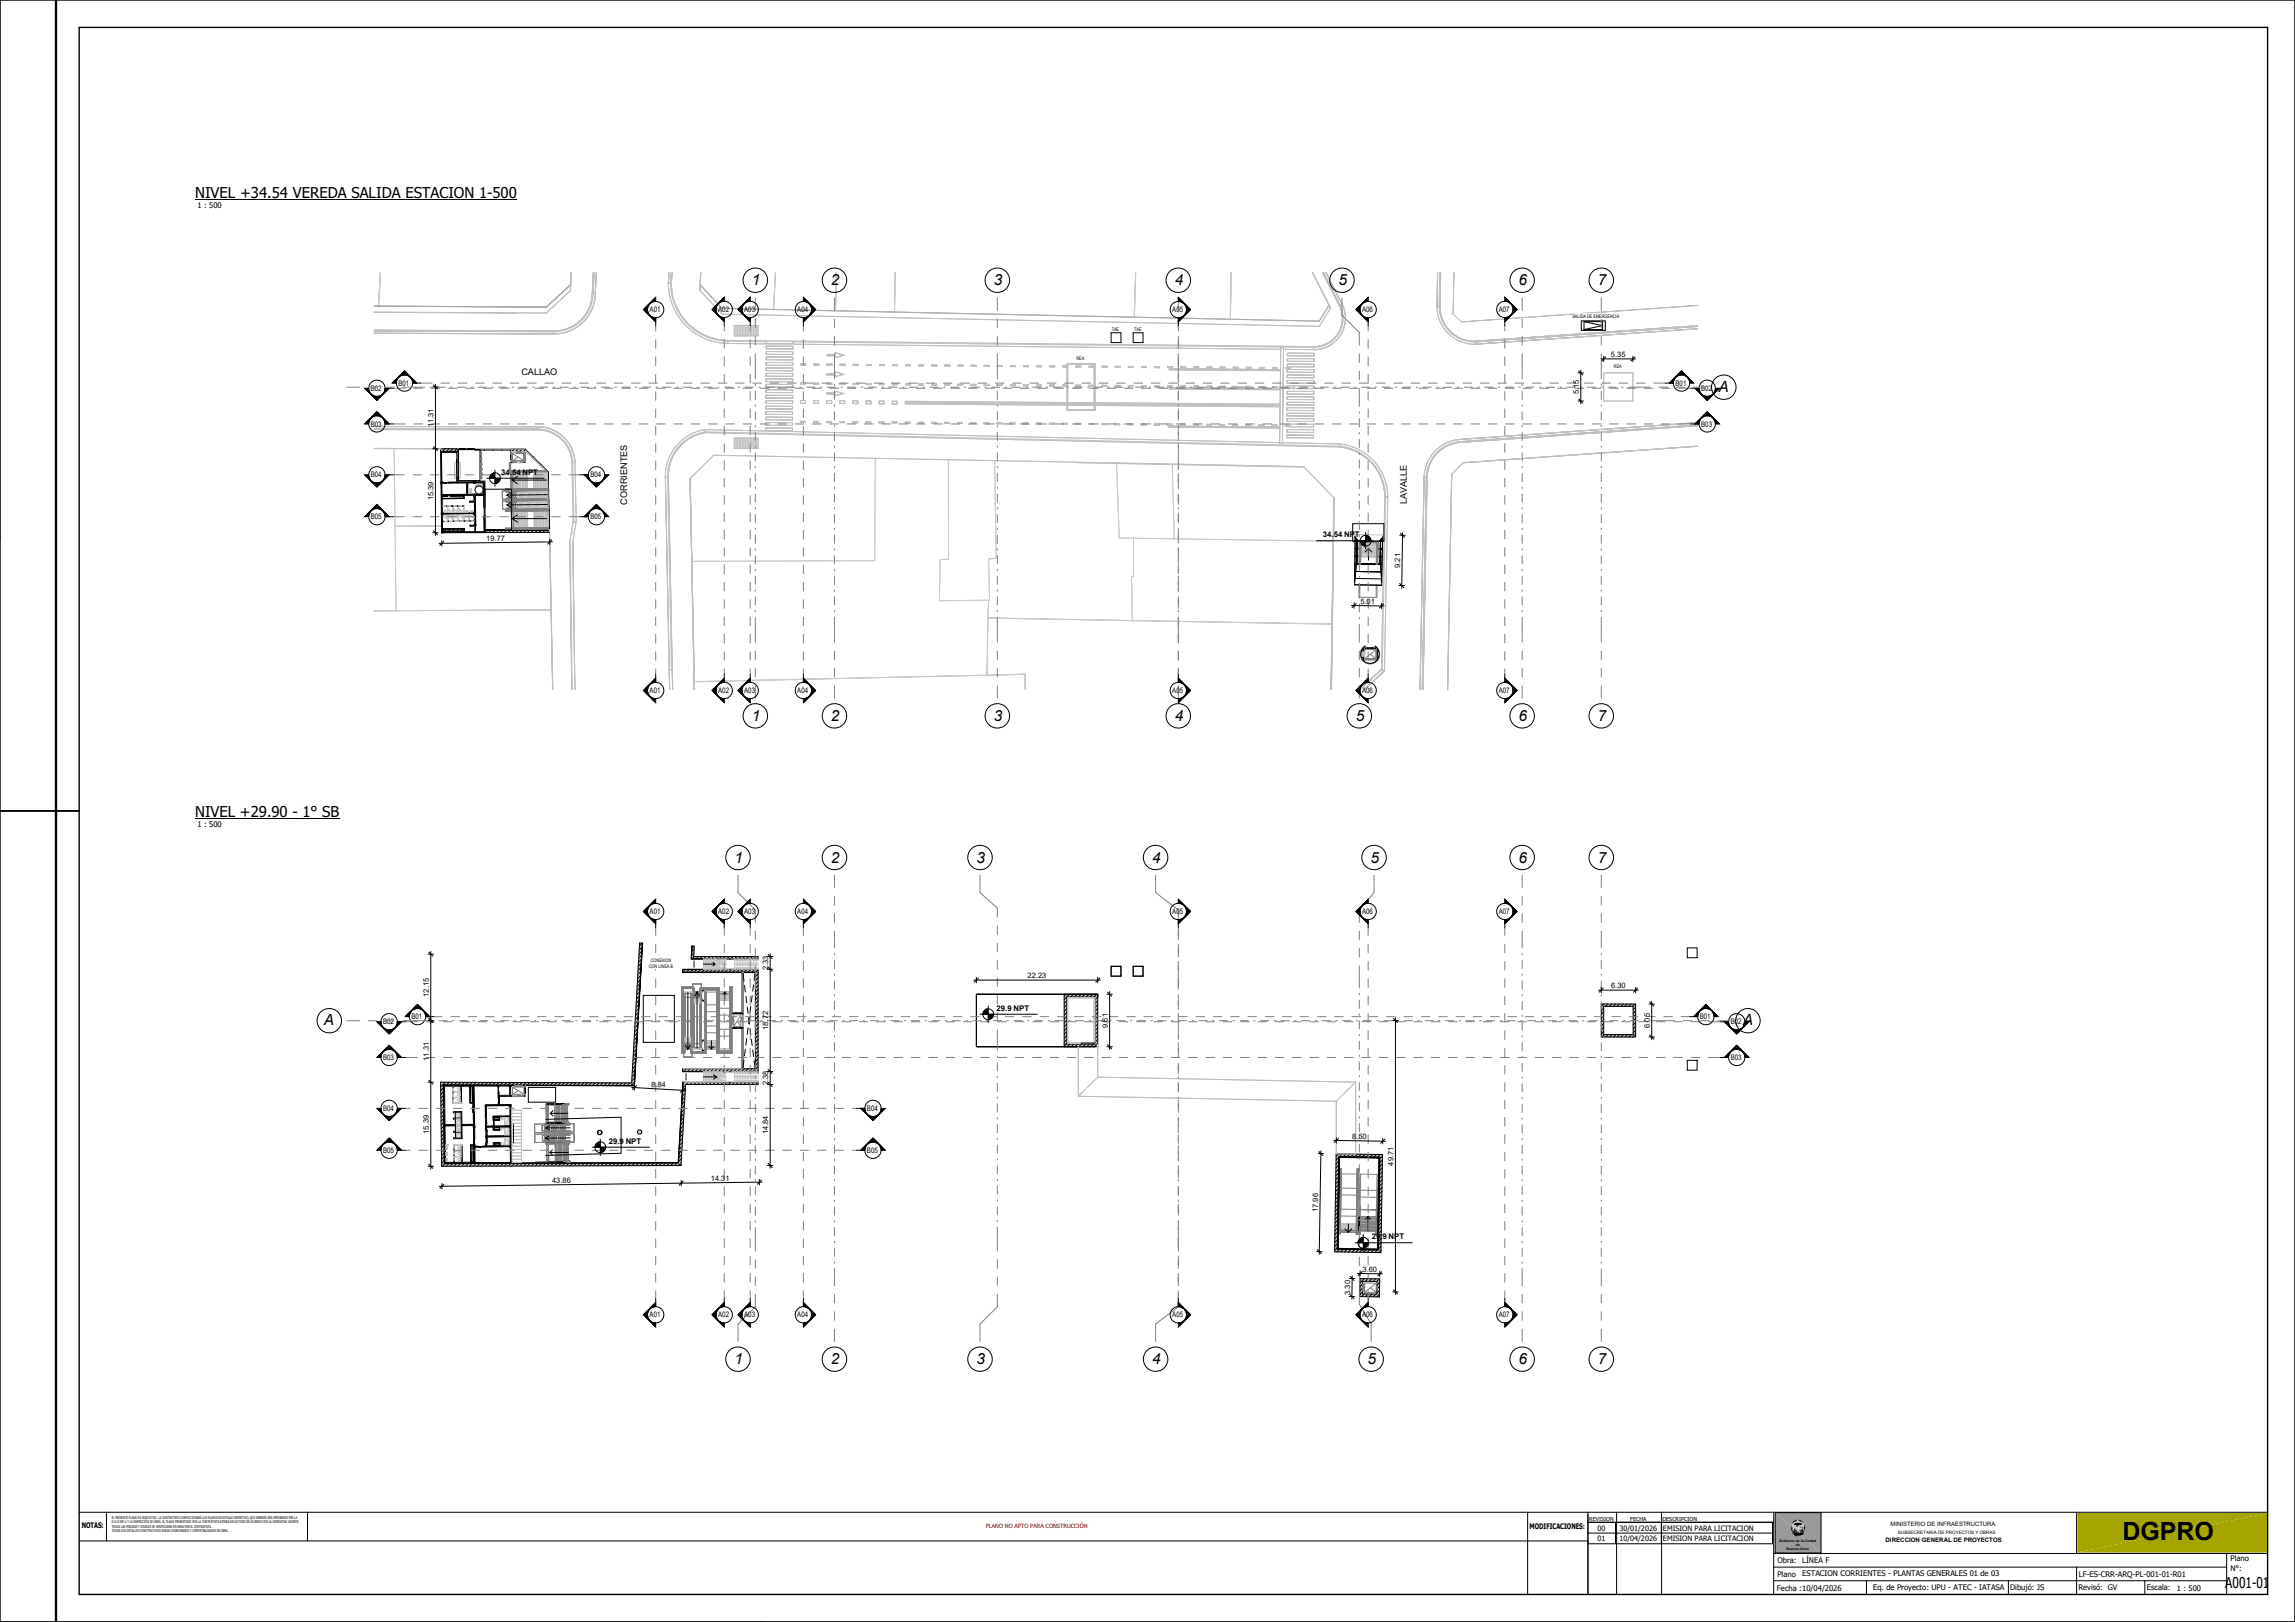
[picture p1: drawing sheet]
<svg xmlns="http://www.w3.org/2000/svg" width="841mm" height="594mm" viewBox="0 0 841 594" stroke-linecap="round" stroke-linejoin="round" font-family="sans-serif">
<defs><g id="words">
<text font-size="9.2" x="777.7" y="564.1">DGPRO</text>
<g font-size="5.6">
<text x="275.5" y="104.5">1</text>
<text x="304.5" y="104.5">2</text>
<text x="364.2" y="104.5">3</text>
<text x="430.5" y="104.5">4</text>
<text x="490.5" y="104.5">5</text>
<text x="556.5" y="104.5">6</text>
<text x="585.5" y="104.5">7</text>
<text x="629.8" y="143.4">A</text>
<text x="275.5" y="264.1">1</text>
<text x="304.5" y="264.1">2</text>
<text x="364.2" y="264.1">3</text>
<text x="430.5" y="264.1">4</text>
<text x="496.8" y="264.1">5</text>
<text x="556.5" y="264.1">6</text>
<text x="585.5" y="264.1">7</text>
<text x="269.2" y="316">1</text>
<text x="304.5" y="316">2</text>
<text x="357.8" y="316">3</text>
<text x="422.2" y="316">4</text>
<text x="502.2" y="316">5</text>
<text x="556.5" y="316">6</text>
<text x="585.5" y="316">7</text>
<text x="118.7" y="375.4">A</text>
<text x="638.6" y="375.4">A</text>
<text x="269.2" y="499.7">1</text>
<text x="304.5" y="499.7">2</text>
<text x="357.8" y="499.7">3</text>
<text x="422.2" y="499.7">4</text>
<text x="501.2" y="499.7">5</text>
<text x="556.5" y="499.7">6</text>
<text x="585.5" y="499.7">7</text>
</g>
<g font-size="5.5">
<text x="71.5" y="72.4">NIVEL +34.54 VEREDA SALIDA ESTACION 1-500</text>
<text x="71.5" y="299.1">NIVEL +29.90 - 1° SB</text>
<text x="815.5" y="581.5">A001-01</text>
</g>
<g font-size="3.3">
<text x="191.1" y="137.4">CALLAO</text>
<text x="229.9" y="184.8" transform="rotate(-90 229.9 184.8)">CORRIENTES</text>
<text x="515.6" y="184.7" transform="rotate(-90 515.6 184.7)">LAVALLE</text>
</g>
<g font-size="2.9">
<text x="183.7" y="173.9">34.54 NPT</text>
<text x="484.8" y="196.8">34.54 NPT</text>
<text x="365.2" y="370.3">29.9 NPT</text>
<text x="223.1" y="419">29.9 NPT</text>
<text x="502.7" y="454">29.9 NPT</text>
</g>
<g font-size="2.8">
<text x="72.4" y="76.3">1 : 500</text>
<text x="238.1" y="114.3">A01</text>
<text x="263.2" y="114.3">A02</text>
<text x="272.7" y="114.3">A03</text>
<text x="292.2" y="114.3">A04</text>
<text x="429.6" y="114.3">A05</text>
<text x="499.2" y="114.3">A06</text>
<text x="549.3" y="114.3">A07</text>
<text x="590.3" y="130.8">5.35</text>
<text x="135.9" y="143.2">B02</text>
<text x="146" y="141.3">B01</text>
<text x="578.6" y="142.1" transform="rotate(-90 578.6 142.1)">15</text>
<text x="614" y="141.3">B01</text>
<text x="623.4" y="143.2">B02</text>
<text x="578.6" y="144.4" transform="rotate(-90 578.6 144.4)">5.</text>
<text x="158.9" y="155" transform="rotate(-90 158.9 155)">1.31</text>
<text x="135.9" y="156.2">B03</text>
<text x="158.9" y="156.5" transform="rotate(-90 158.9 156.5)">1</text>
<text x="623.4" y="156.2">B03</text>
<text x="135.9" y="174.9">B04</text>
<text x="216.3" y="174.9">B04</text>
<text x="158.9" y="183.2" transform="rotate(-90 158.9 183.2)">15.39</text>
<text x="135.9" y="190.2">B05</text>
<text x="216.3" y="190.2">B05</text>
<text x="178.2" y="198.1" transform="rotate(-1 178.2 198.1)">19.77</text>
<text x="513.1" y="208" transform="rotate(-89 513.1 208)">9.21</text>
<text x="498.5" y="221.1" transform="rotate(1 498.5 221.1)">5.01</text>
<text x="238.1" y="253.9">A01</text>
<text x="263.2" y="253.9">A02</text>
<text x="272.7" y="253.9">A03</text>
<text x="292.2" y="253.9">A04</text>
<text x="429.6" y="253.9">A05</text>
<text x="499.2" y="253.9">A06</text>
<text x="549.3" y="253.9">A07</text>
<text x="72.4" y="303">1 : 500</text>
<text x="238.1" y="334.8">A01</text>
<text x="263.2" y="334.8">A02</text>
<text x="272.7" y="334.8">A03</text>
<text x="292.2" y="334.8">A04</text>
<text x="429.6" y="334.8">A05</text>
<text x="499.2" y="334.8">A06</text>
<text x="549.3" y="334.8">A07</text>
<text x="281.5" y="355.4" transform="rotate(-90 281.5 355.4)">2.33</text>
<text x="376.6" y="358.3">22.23</text>
<text x="157.1" y="365.1" transform="rotate(-90 157.1 365.1)">12.15</text>
<text x="590.4" y="361.9">6.30</text>
<text x="281.5" y="371.9" transform="rotate(-90 281.5 371.9)">2</text>
<text x="140.4" y="375.2">B02</text>
<text x="150.8" y="373.3">B01</text>
<text x="281.5" y="377.2" transform="rotate(-90 281.5 377.2)">18.</text>
<text x="281.5" y="373.4" transform="rotate(-90 281.5 373.4)">7</text>
<text x="405.9" y="376.5" transform="rotate(-90 405.9 376.5)">9.</text>
<text x="405.9" y="374.2" transform="rotate(-90 405.9 374.2)">61</text>
<text x="604.6" y="376.5" transform="rotate(-90 604.6 376.5)">6.05</text>
<text x="622.9" y="373.3">B01</text>
<text x="634.2" y="375.2">B02</text>
<text x="140.4" y="388.3">B03</text>
<text x="157.1" y="388.6" transform="rotate(-90 157.1 388.6)">1</text>
<text x="157.1" y="387" transform="rotate(-90 157.1 387)">1.31</text>
<text x="634.2" y="388.3">B03</text>
<text x="238.6" y="398" transform="rotate(3 238.6 398)">8.84</text>
<text x="281.5" y="397.5" transform="rotate(-90 281.5 397.5)">2.38</text>
<text x="140.4" y="406.9">B04</text>
<text x="317.7" y="406.9">B04</text>
<text x="157.1" y="415.2" transform="rotate(-90 157.1 415.2)">15.39</text>
<text x="281.5" y="415.5" transform="rotate(-90 281.5 415.5)">14.84</text>
<text x="495.5" y="417.1" transform="rotate(1 495.5 417.1)">8.50</text>
<text x="140.4" y="422.2">B05</text>
<text x="317.7" y="422.2">B05</text>
<text x="510.7" y="427" transform="rotate(-90 510.7 427)">49.71</text>
<text x="202.3" y="433.3" transform="rotate(-1 202.3 433.3)">43.86</text>
<text x="260.5" y="432.5" transform="rotate(-1 260.5 432.5)">14.31</text>
<text x="483" y="443.9" transform="rotate(-89 483 443.9)">17.96</text>
<text x="499.3" y="465.8" transform="rotate(1 499.3 465.8)">3.60</text>
<text x="494.7" y="474.3" transform="rotate(-89 494.7 474.3)">3.30</text>
<text x="238.1" y="482.5">A01</text>
<text x="263.2" y="482.5">A02</text>
<text x="272.7" y="482.5">A03</text>
<text x="292.2" y="482.5">A04</text>
<text x="429.6" y="482.5">A05</text>
<text x="499.2" y="482.5">A06</text>
<text x="549.3" y="482.5">A07</text>
<text x="29.9" y="559.7">NOTAS:</text>
<text x="560.5" y="560">MODIFICACIONES:</text>
<text x="651.3" y="572.5">Obra:</text>
<text x="660.4" y="572.5">LÍNEA F</text>
<text x="817.4" y="571.9">Plano</text>
<text x="817.4" y="575.4">N°:</text>
<text x="651.3" y="577.4">Plano</text>
<text x="660.4" y="577.4">ESTACION CORRIENTES - PLANTAS GENERALES 01 de 03</text>
<text x="761.8" y="577.5">LF-ES-CRR-ARQ-PL-001-01-R01</text>
<text x="651.2" y="582.6">Fecha :10/04/2026</text>
<text x="686.4" y="582.4">Eq. de Proyecto: UPU - ATEC - IATASA</text>
<text x="736.6" y="582.5">Dibujó: JS</text>
<text x="761.6" y="582.5">Revisó: GV</text>
<text x="786.7" y="582.5">Escala:</text>
<text x="797.7" y="582.6">1 : 500</text>
</g>
<g font-size="2.7">
<text x="585.4" y="560.6">00</text>
<text x="593.4" y="560.6">30/01/2026</text>
<text x="609.4" y="560.6">EMISION PARA LICITACION</text>
<text x="585.4" y="564.5">01</text>
<text x="593.4" y="564.5">10/04/2026</text>
<text x="609.4" y="564.5">EMISION PARA LICITACION</text>
</g>
<g font-size="2.2">
<text x="692.8" y="558.7">MINISTERIO DE INFRAESTRUCTURA</text>
<text x="691" y="564.8">DIRECCION GENERAL DE PROYECTOS</text>
</g>
<text font-size="2.1" fill="#800000" x="361.2" y="559.8">PLANO NO APTO PARA CONSTRUCCIÓN</text>
<g font-size="2">
<text x="582.4" y="556.9">REVISION</text>
<text x="597.4" y="556.9">FECHA</text>
<text x="609.2" y="556.9">DESCRIPCION</text>
</g>
<g font-size="1.8">
<text x="576.2" y="116.5">SALIDA DE EMERGENCIA</text>
<text x="407.4" y="121.2">TAE</text>
<text x="415.7" y="121.2">TAE</text>
<text x="394.5" y="131.8">REA</text>
<text x="591.4" y="134.8">REA</text>
<text x="238.5" y="352.4">CONEXION</text>
<text x="237.8" y="354.5">CON LINEA B</text>
</g>
<text font-size="1.7" x="695.5" y="561.7">SUBSECRETARIA DE PROYECTOS Y OBRAS</text>
<g font-size="1.4">
<text x="41" y="556.2">EL PRESENTE PLANO ES INDICATIVO. LA CONTRATISTA CONFECCIONARÁ LOS PLANOS DE DETALLE DEFINITIVO, QUE DEBERÁN SER APROBADOS POR LA</text>
<text x="41" y="557.9">D.G.O.INF.U Y LA INSPECCIÓN DE OBRA. EL PLANO PRESENTADO POR LA CONTRATISTA ESTARA EN UN TODO DE ACUERDO CON LA NORMATIVA VIGENTE.</text>
<text x="41" y="559.5">TODAS LAS MEDIDAS Y NIVELES SE VERIFICARÁN EN OBRA POR EL CONTRATISTA.</text>
<text x="41" y="561.2">TODOS LOS DETALLES CONSTRUCTIVOS SERAN COORDINADOS Y COMPATIBILIZADOS EN OBRA.</text>
</g>
<g font-size="1.3">
<text x="652" y="564.8">Gobierno de la Ciudad</text>
<text x="654.7" y="567.8">Buenos Aires</text>
<text x="658.1" y="566.3">de</text>
</g>
</g></defs>
<g fill="#c0c0c0">
<path d="M187.1 165.4l5.4-1-2.3 1z"/>
<path d="M190.2 165.4l2.3-1v1z"/>
<path d="M187.1 164.4h5.4l-5.4 1z"/>
</g>
<path d="M177.7 195.1h9.8" fill="none" stroke="#c0c0c0" stroke-width=".37"/>
<g fill="#c0c0c0">
<path d="M177.7 195.1l9.8-.8v.8z"/>
<path d="M177.7 194.3h9.8l-9.8 .8z"/>
<path d="M161.5 165.4l6.3-1-.2 1z"/>
<path d="M167.8 164.4v1h-.2z"/>
<path d="M161.4 164.3l6.4 .1-6.3 1z"/>
</g>
<path d="M187.5 195h13.9" fill="none" stroke="#c0c0c0" stroke-width=".37"/>
<g fill="#c0c0c0">
<path d="M187.5 195.1l13.9-.9v.8z"/>
<path d="M187.5 194.3l13.9-.1-13.9 .9z"/>
</g>
<g fill="#fff">
<path d="M161.8 194.6l.7 .5h-.7z"/>
<path d="M161.8 194.6h.7v.5z"/>
<path d="M161.8 187.9l.6 .5h-.6z"/>
<path d="M161.8 187.9h.5l.1 .5z"/>
<path d="M161.6 177l.6-.5v.5z"/>
<path d="M161.6 176.5h.6l-.6 .5z"/>
<path d="M173.5 176.3l.5 .6h-.5z"/>
<path d="M173.5 176.3h.5v.6z"/>
<path d="M173.7 188.4h.5z"/>
<path d="M174.2 187.8v.6h-.5z"/>
<path d="M173.7 188l.5-.2-.5 .6z"/>
</g>
<path d="M173.7 188l.5-.2-.5 .6z" fill="none" stroke="#fff" stroke-width=".37"/>
<path d="M173.7 187.8h.5l-.5 .2z" fill="#fff"/>
<g fill="none" stroke="#000" stroke-width=".37">
<path d="M161.8 164.3l-.3 .3M163.2 164.4l-1 1M164.6 164.4l-1 1M166 164.4l-1 1M167.4 164.4l-1 1M187.1 164.4h.1M188.5 164.4l-1 1M189.9 164.4l-1 1M191.3 164.4l-.9 1M192.5 164.7l-.8 .7M178.5 194.3l-.8 .8M179.9 194.3l-.8 .8"/>
<path d="M181.3 194.3l-.8 .8M182.7 194.3l-.8 .8M184.1 194.3l-.7 .8M185.5 194.3l-.7 .8M187 194.3l-.8 .8M188.4 194.3l-.8 .8M189.8 194.3l-.8 .7M191.2 194.3l-.7 .7M192.6 194.3l-.7 .7M194.1 194.3l-.8 .7M195.5 194.3l-.8 .7M196.9 194.2l-.8 .8"/>
<path d="M198.3 194.2l-.8 .8M199.7 194.2l-.7 .8M201.1 194.2l-.7 .8"/>
</g>
<path d="M162.2 176.6l-.4 .4M173.8 176.3l-.3 .3M174 176.8l-.1 .1M161.9 194.6h-.1M162.2 187.9l-.4 .5M162.5 194.8l-.4 .3M174.2 188l-.5 .4" fill="none" stroke="#c0c0c0" stroke-width=".37"/>
<path d="M451 99.9v17M451.1 99.9l-.3 17zM450.8 116.9h.1" fill="none" stroke="#cbcbcb" stroke-width=".37"/>
<path d="M487 111.8h.1" fill="none" stroke="#cbcbcb" stroke-width=".37"/>
<path d="M487 111.8l-3.5 5.9z" fill-rule="evenodd" fill="#cbcbcb"/>
<path d="M487 111.8l-3.5 5.9z" fill="none" stroke="#cbcbcb" stroke-width=".37"/>
<path d="M483.4 117.7h.1" fill="none" stroke="#cbcbcb" stroke-width=".37"/>
<path d="M450.9 116.9l32.5 .8z" fill="#cbcbcb"/>
<path d="M450.9 116.9l32.5 .8z" fill="none" stroke="#cbcbcb" stroke-width=".37"/>
<path d="M450.8 116.9h.1" fill="none" stroke="#cbcbcb" stroke-width=".37"/>
<path d="M415.6 116.1l35.2 .8z" fill="#cbcbcb"/>
<path d="M415.6 116.1l35.2 .8z" fill="none" stroke="#cbcbcb" stroke-width=".37"/>
<path d="M415.6 116.2h.1" fill="none" stroke="#cbcbcb" stroke-width=".37"/>
<g fill="#cbcbcb">
<path d="M416.1 99.9l-.5 16.3z"/>
<path d="M416.1 99.9l-.4 16.3z"/>
<path d="M416.2 99.9l-.5 16.3z"/>
</g>
<path d="M416.1 99.9l-.5 16.3z" fill="none" stroke="#cbcbcb" stroke-width=".37"/>
<path d="M451 99.9v17M451.1 99.9l-.3 17z" fill="none" stroke="#cbcbcb" stroke-width=".37"/>
<path d="M450.8 116.9h.1" fill="none" stroke="#cbcbcb" stroke-width=".37"/>
<path d="M415.6 116.1v.1" fill="none" stroke="#cbcbcb" stroke-width=".37"/>
<path d="M327.8 114.3l87.8 1.9z" fill="#cbcbcb"/>
<path d="M327.8 114.3l87.8 1.9z" fill="none" stroke="#cbcbcb" stroke-width=".37"/>
<path d="M327.9 99.9v14.4M327.9 99.9l.1 14.4M328 99.9l-.3 14.4zM327.7 114.3h.1" fill="none" stroke="#cbcbcb" stroke-width=".37"/>
<g fill="#cbcbcb">
<path d="M416.2 99.9l-.5 16.3z"/>
<path d="M416.1 99.9l-.4 16.3z"/>
<path d="M416.1 99.9l-.5 16.3z"/>
</g>
<path d="M416.1 99.9l-.5 16.3z" fill="none" stroke="#cbcbcb" stroke-width=".37"/>
<path d="M415.6 116.2h.1" fill="none" stroke="#cbcbcb" stroke-width=".37"/>
<path d="M327.9 99.9v14.4M328 99.9l-.3 14.4z" fill="none" stroke="#cbcbcb" stroke-width=".37"/>
<path d="M327.8 114.3h.1" fill="none" stroke="#cbcbcb" stroke-width=".37"/>
<path d="M306.2 113.8l21.6 .5z" fill="#cbcbcb"/>
<path d="M306.2 113.8l21.6 .5z" fill="none" stroke="#cbcbcb" stroke-width=".37"/>
<path d="M306.3 99.9v13.9M306.3 99.9l.1 13.9M306.4 99.9l-.2 13.9zM306.2 113.8v.1" fill="none" stroke="#cbcbcb" stroke-width=".37"/>
<path d="M306.3 99.9v13.9M306.4 99.9l-.2 13.9z" fill="none" stroke="#cbcbcb" stroke-width=".37"/>
<path d="M306.2 113.8v.1" fill="none" stroke="#cbcbcb" stroke-width=".37"/>
<path d="M283.5 113.3l22.7 .6z" fill="#cbcbcb"/>
<path d="M283.5 113.3l22.7 .6z" fill="none" stroke="#cbcbcb" stroke-width=".37"/>
<path d="M283.4 113.3l.1 .1" fill="none" stroke="#cbcbcb" stroke-width=".37"/>
<g fill="#cbcbcb">
<path d="M284.1 99.9l-.7 13.4z"/>
<path d="M284.1 99.9l-.6 13.4z"/>
<path d="M284.2 99.9l-.7 13.4z"/>
</g>
<path d="M284.1 99.9l-.7 13.4z" fill="none" stroke="#cbcbcb" stroke-width=".37"/>
<g fill="#cbcbcb">
<path d="M284.2 99.9l-.7 13.4z"/>
<path d="M284.1 99.9l-.6 13.4z"/>
<path d="M284.1 99.9l-.7 13.4z"/>
</g>
<path d="M284.1 99.9l-.7 13.4z" fill="none" stroke="#cbcbcb" stroke-width=".37"/>
<path d="M283.5 113.3v.1" fill="none" stroke="#cbcbcb" stroke-width=".37"/>
<path d="M264.6 112.9l18.9 .5z" fill="#cbcbcb"/>
<path d="M264.6 112.9l18.9 .5z" fill="none" stroke="#cbcbcb" stroke-width=".37"/>
<path d="M264.6 113h.1" fill="none" stroke="#cbcbcb" stroke-width=".37"/>
<path d="M256.5 104.4l8.1 8.6z" fill="#cbcbcb"/>
<path d="M256.5 104.4l8.1 8.6z" fill="none" stroke="#cbcbcb" stroke-width=".37"/>
<path d="M256.6 104.3l-.1 .1" fill="none" stroke="#cbcbcb" stroke-width=".37"/>
<path d="M138.7 112.1h.1" fill="none" stroke="#cbcbcb" stroke-width=".37"/>
<path d="M139.4 99.9l-.7 12.2z" fill="#cbcbcb"/>
<path d="M139.4 99.9l-.7 12.2z" fill="none" stroke="#cbcbcb" stroke-width=".37"/>
<path d="M209.1 99.9v4.4M209.3 99.9l-.3 4.4z" fill="none" stroke="#cbcbcb" stroke-width=".37"/>
<path d="M209 104.3v.1" fill="none" stroke="#cbcbcb" stroke-width=".37"/>
<path d="M200.2 112.5l8.8-8.1z" fill="#cbcbcb"/>
<path d="M200.2 112.5l8.8-8.1z" fill="none" stroke="#cbcbcb" stroke-width=".37"/>
<path d="M138.7 112.1l50 .3zM138.7 112.3h50M188.7 112.4l11.5 .1zM188.7 112.4h11.5M200.2 112.5h.1" fill="none" stroke="#cbcbcb" stroke-width=".37"/>
<path d="M138.7 112.1h.1" fill="none" stroke="#cbcbcb" stroke-width=".37"/>
<path d="M137.1 112.1l1.6 .1z" fill-rule="evenodd" fill="#cbcbcb"/>
<path d="M137.1 112.1l1.6 .1z" fill="none" stroke="#cbcbcb" stroke-width=".37"/>
<path d="M139.4 99.9l-.7 12.2z" fill="#cbcbcb"/>
<path d="M139.4 99.9l-.7 12.2z" fill="none" stroke="#cbcbcb" stroke-width=".37"/>
<path d="M138.7 112.1h.1" fill="none" stroke="#cbcbcb" stroke-width=".37"/>
<path d="M375.6 247l.1 5.4zM375.6 247v5.4" fill="none" stroke="#cbcbcb" stroke-width=".37"/>
<path d="M361.7 247.3l13.9-.4zM375.6 246.9v.1" fill="none" stroke="#cbcbcb" stroke-width=".37"/>
<path d="M361.7 247.1h13.9" fill="none" stroke="#cbcbcb" stroke-width=".42"/>
<path d="M361.9 226.4v20.9M362 226.4l-.3 20.9zM361.7 247.3h.1" fill="none" stroke="#cbcbcb" stroke-width=".37"/>
<path d="M362 226.3v.1" fill="none" stroke="#cbcbcb" stroke-width=".37"/>
<path d="M362 226.3l52.9 1z" fill="#cbcbcb"/>
<path d="M362 226.3l52.9 1z" fill="none" stroke="#cbcbcb" stroke-width=".37"/>
<path d="M414.9 227.3h.1" fill="none" stroke="#cbcbcb" stroke-width=".37"/>
<path d="M414.9 227.3l73.2 1.3z" fill="#cbcbcb"/>
<path d="M414.9 227.3l73.2 1.3z" fill="none" stroke="#cbcbcb" stroke-width=".37"/>
<path d="M487.9 228.6v23.8M488.1 228.6l-.4 23.8zM488.1 228.5v.1" fill="none" stroke="#cbcbcb" stroke-width=".37"/>
<path d="M364.5 168.7l.5 35.8-2.7 .2 .3 15.1h-.3l-.3 6.6 52.9 .9-.2-16.2h.7v-14l-5.3-.1-.9-27.3 .9 27.3 20.2 .4-.7-27.3 .7 27.3 58.3 .8 .2-15.9M415.4 197.1l73.2 1.1-.5 30.4-73.2-1.3-.2-16.2h.7z" fill="none" stroke="#cbcbcb" stroke-width=".37"/>
<path d="M254.4 249.7l.1 2.7zM254.4 249.7v2.7" fill="none" stroke="#cbcbcb" stroke-width=".37"/>
<path d="M254.4 249.6v.1" fill="none" stroke="#cbcbcb" stroke-width=".37"/>
<path d="M254.4 249.6l107.3-2.3z" fill="#cbcbcb"/>
<path d="M254.4 249.6l107.3-2.3z" fill="none" stroke="#cbcbcb" stroke-width=".37"/>
<path d="M361.7 247.3h.1M361.7 247.3l13.9-.4z" fill="none" stroke="#cbcbcb" stroke-width=".37"/>
<path d="M361.7 247.1h13.9" fill="none" stroke="#cbcbcb" stroke-width=".42"/>
<path d="M375.6 247l.1 5.4zM375.6 246.9v5.5" fill="none" stroke="#cbcbcb" stroke-width=".37"/>
<path d="M252.9 175.3l.1 8.3M320.7 167.9l-.1 37.5-67.1 .2M364.5 168.7l.5 35.8-2.7 .2 .3 15.1-18.3 .2 .2-15.1h3.1l-.1-36.5 .1 36.5h-3.1l-.2 15.1 18-.2-.6 27.5-107.3 2.4-.1-6.9" fill="none" stroke="#cbcbcb" stroke-width=".37"/>
<path d="M137.1 223.7l8-.1zM137.1 223.7h8M145.1 223.6l36.2-.1zM145.1 223.6h36.2" fill="none" stroke="#cbcbcb" stroke-width=".37"/>
<path d="M181.3 223.5h.1M181.3 223.5l9.8-.1zM181.3 223.5h9.8" fill="none" stroke="#cbcbcb" stroke-width=".37"/>
<path d="M191.1 223.5h.1M191.1 223.4h10.9zM191.1 223.4h10.9" fill="none" stroke="#cbcbcb" stroke-width=".37"/>
<path d="M144.4 164.3l.4 28.4h17h-17l.3 31 56.9-.3" fill="none" stroke="#cbcbcb" stroke-width=".37"/>
<path d="M137.1 223.7l8-.1zM145.1 223.6l-8 .1" fill="none" stroke="#cbcbcb" stroke-width=".37"/>
<path d="M144.4 164.3l.7 59.4" fill="none" stroke="#cbcbcb" stroke-width=".37"/>
<path d="M207.4 161l.1 .1" fill="none" stroke="#f4d4ff" stroke-width=".37"/>
<path d="M209 197.4h.1" fill="none" stroke="#f4d4ff" stroke-width=".37"/>
<path d="M209 197.4l.7 55z" fill="#f4d4ff"/>
<path d="M209 197.4l.7 55z" fill="none" stroke="#f4d4ff" stroke-width=".37"/>
<path d="M256.6 104.3l8 8.6 218.8 4.7 3.6-5.8" fill="none" stroke="#aaa" stroke-width=".37"/>
<path d="M488.7 182.3v15.9M488.8 182.3l-.3 15.9zM488.8 182.3h.1" fill="none" stroke="#aaa" stroke-width=".37"/>
<g fill="#aaa">
<path d="M488.6 198.2l-.8 54.2z"/>
<path d="M488.5 198.2l-.7 54.2z"/>
<path d="M488.5 198.2l-.8 54.2z"/>
</g>
<path d="M488.5 198.2l-.8 54.2z" fill="none" stroke="#aaa" stroke-width=".37"/>
<g fill="#aaa">
<path d="M252.9 175.3l1.5 77.1z"/>
<path d="M252.9 175.3l1.6 77.1z"/>
</g>
<path d="M252.9 175.3l1.6 77.1z" fill="none" stroke="#aaa" stroke-width=".37"/>
<path d="M252.9 175.3h.1" fill="none" stroke="#aaa" stroke-width=".37"/>
<path d="M209.1 99.9v4.4M209.3 99.9l-.3 4.4z" fill="none" stroke="#aaa" stroke-width=".37"/>
<path d="M209 104.3v.1" fill="none" stroke="#aaa" stroke-width=".37"/>
<path d="M200.2 112.5l8.8-8.1z" fill="#aaa"/>
<path d="M200.2 112.5l8.8-8.1z" fill="none" stroke="#aaa" stroke-width=".37"/>
<path d="M137.1 112.1l51.6 .3zM137.1 112.3h51.6M188.7 112.4l11.5 .1zM188.7 112.4h11.5M188.7 112.2l-51.6 .1M200.2 112.5h.1" fill="none" stroke="#aaa" stroke-width=".37"/>
<g fill="none" stroke="#c0c0c0" stroke-width=".37">
<path d="M492 111.9l.2 .5M492.3 112.6l.1 .3M492.5 113.1l.1 .3M492.5 120l-.1 .2M492.7 113.6v.3M492.7 119.5l-.1 .2M492.8 114.1v.3M492.8 118.9l-.1 .3M492.9 114.7v.2M492.9 118.4l-.1 .3M493 115.2v.3M493 117.9l-.1 .2"/>
<path d="M493 115.7v.3M493 117.3v.3M493 116.3v.2M493 116.8v.3M481.5 128.1h.2M482.2 128l-.3 .1M482.7 128h-.2M483.3 127.9l-.3 .1M483.8 127.8l-.3 .1M484.3 127.7l-.2 .1M484.8 127.6l-.2 .1M485.4 127.4l-.3 .1"/>
<path d="M485.9 127.2l-.3 .1M486.3 127l-.2 .1M486.8 126.8l-.2 .1M487.3 126.5l-.2 .2M487.7 126.2l-.2 .2M488.2 125.9l-.2 .2M488.6 125.6l-.2 .2M489 125.3l-.2 .2M489.4 124.9l-.2 .2M489.8 124.5l-.2 .2M490.2 124.2l-.2 .2M490.5 123.7l-.1 .3"/>
<path d="M490.9 123.3l-.2 .2M491.2 122.9l-.2 .2M491.4 122.4l-.1 .2M491.7 122l-.1 .2M491.9 121.5l-.1 .2M492.2 121l-.1 .2M492.4 120.5l-.1 .2M587.7 136.6h10.7v10.3h-10.7zM528.1 163.3h.1M528.6 163h.1M529.2 162.7l-.2 .1M529.7 162.4l-.2 .1"/>
<path d="M530.2 162.1l-.2 .1M530.8 161.9l-.2 .1M531.3 161.7l-.2 .1M531.9 161.5l-.2 .1M532.4 161.4h-.1M533 161.2h-.1M533.6 161.1h-.1"/>
</g>
<path d="M500.1 252.4h.1" fill="none" stroke="#c0c0c0" stroke-width=".37"/>
<g fill="#c0c0c0">
<path d="M500.1 252.4l7.2-6.7z"/>
<path d="M500.2 252.4l7.1-6.7z"/>
<path d="M500.2 252.4l7.2-6.7z"/>
</g>
<path d="M500.1 252.4h.1M500.2 252.4l7.2-6.7z" fill="none" stroke="#c0c0c0" stroke-width=".37"/>
<path d="M508.6 181.6v.2M507.3 245.7h.1" fill="none" stroke="#c0c0c0" stroke-width=".37"/>
<path d="M245.2 245.3h.1M245.2 245.3l.2 7.1zM245.3 245.3v7.1" fill="none" stroke="#c0c0c0" stroke-width=".37"/>
<path d="M209.9 198.5l.8 53.9z" fill="#c0c0c0"/>
<path d="M209.9 198.5l.8 53.9z" fill="none" stroke="#c0c0c0" stroke-width=".37"/>
<g fill="none" stroke="#c0c0c0" stroke-width=".37">
<path d="M218.1 107.9a14.9 14.9 0 0 1-14.9 14.4M244.9 103.7v-.1a22.2 22.2 0 0 0 21.7 22.2M391 134v-.9h10.3v14.4M391 134.4v6.6M587.7 136.6h10.7v10.3h-10.7zM197.3 156.3h.1M197.7 156.3h.1M197.8 156.3h.3M198.2 156.4a13.6 13.6 0 0 1 12.5 13M391 148.4v1.9h10.3v-1.8M391 141.4v6M391 147.8v.2"/>
<path d="M401.3 147.9v.2M211.1 191.1l-1.1 7.4"/>
</g>
<path d="M245.1 99.9l-.1 3.7M245.2 99.9l-.3 3.7zM244.9 103.6h.1" fill="none" stroke="#c0c0c0" stroke-width=".37"/>
<path d="M218.3 99.9v7.5M218.4 99.9v7.5M218.5 99.9l-.4 7.5z" fill="none" stroke="#c0c0c0" stroke-width=".37"/>
<path d="M218.2 107.4h-.1a14.9 14.9 0 0 1-14.9 14.9" fill="none" stroke="#c0c0c0" stroke-width=".37"/>
<path d="M137.1 122.2h66.1M137.1 122l66.1 .3zM203.2 122.3h.1" fill="none" stroke="#c0c0c0" stroke-width=".37"/>
<path d="M137.1 156.2l60.1 .1zM137.1 156.2h60.1M137.1 156.3h60.1" fill="none" stroke="#c0c0c0" stroke-width=".37"/>
<path d="M197.2 156.3h.1M197.2 156.3a13.5 13.5 0 0 1 13.5 13l.5 21.6-1.3 7.6" fill="none" stroke="#c0c0c0" stroke-width=".37"/>
<path d="M209.9 198.5h.1" fill="none" stroke="#c0c0c0" stroke-width=".37"/>
<path d="M209.9 198.5l.8 53.9z" fill="#c0c0c0"/>
<path d="M209.9 198.5l.8 53.9z" fill="none" stroke="#c0c0c0" stroke-width=".37"/>
<path d="M243.8 174.6l1.6 77.8z" fill="#c0c0c0"/>
<path d="M243.8 174.6l1.6 77.8z" fill="none" stroke="#c0c0c0" stroke-width=".37"/>
<path d="M468.9 162.1l-210.5-4.7a17.2 17.2 0 0 0-14.6 17.2h.1M470 162.1l21.1 .5a19.5 19.5 0 0 1 17.5 19.8l-1.3 63.3" fill="none" stroke="#c0c0c0" stroke-width=".37"/>
<path d="M507.3 245.7h.1" fill="none" stroke="#c0c0c0" stroke-width=".37"/>
<g fill="#c0c0c0">
<path d="M500.2 252.4l7.2-6.7z"/>
<path d="M500.2 252.4l7.1-6.7z"/>
<path d="M500.1 252.4l7.2-6.7z"/>
</g>
<path d="M500.1 252.4l7.3-6.7z" fill="none" stroke="#c0c0c0" stroke-width=".37"/>
<path d="M500.1 252.4h.1" fill="none" stroke="#c0c0c0" stroke-width=".37"/>
<path d="M521.9 174.8l-1.5 77.6z" fill="#c0c0c0"/>
<path d="M521.9 174.8l-1.5 77.6z" fill="none" stroke="#c0c0c0" stroke-width=".37"/>
<path d="M534.2 161a14.1 14.1 0 0 0-12.3 13.8" fill="none" stroke="#c0c0c0" stroke-width=".37"/>
<path d="M534.2 161h.1" fill="none" stroke="#c0c0c0" stroke-width=".37"/>
<path d="M534.2 161l87.9-6.2z" fill="#c0c0c0"/>
<path d="M534.2 161l87.9-6.2z" fill="none" stroke="#c0c0c0" stroke-width=".37"/>
<path d="M540.4 126.1l81.7-5.7z" fill="#c0c0c0"/>
<path d="M540.4 126.1l81.7-5.7z" fill="none" stroke="#c0c0c0" stroke-width=".37"/>
<path d="M526.6 112.3a13.8 13.8 0 0 0 13.8 13.8" fill="none" stroke="#c0c0c0" stroke-width=".37"/>
<path d="M526.7 99.9v12.4M526.8 99.9l-.2 12.4zM526.6 112.3h.1" fill="none" stroke="#c0c0c0" stroke-width=".37"/>
<path d="M485.9 99.9h.1" fill="none" stroke="#c0c0c0" stroke-width=".37"/>
<g fill="#c0c0c0">
<path d="M486 99.8l5.8 11.6z"/>
<path d="M485.9 99.9l5.9 11.5z"/>
</g>
<path d="M485.9 99.9l5.9 11.5-5.8-11.5" fill="none" stroke="#c0c0c0" stroke-width=".37"/>
<g fill="none" stroke="#c0c0c0" stroke-width=".37">
<path d="M491.8 111.4a11.5 11.5 0 0 1-10.3 16.7l-11.2-.2M491.8 111.4h.1M266.6 125.8l202.7 2.1M280.7 138.8h9.8v1h-9.8v-1v1h9.8v-1zM280.7 136.8h9.8v1h-9.8v-1v1h9.8v-1zM280.7 134.8h9.8v1h-9.8v-1v1h9.8v-1zM280.7 132.8h9.8v1h-9.8v-1v1h9.8v-1zM280.8 130.8h9.8v1h-9.8v-1v1h9.8v-1zM280.8 128.8h9.8v1h-9.8v-1v1h9.8v-1zM280.8 126.8h9.8v1h-9.8v-1v1h9.8v-1zM280.8 125.1v.7h9.8v-.6v.6h-9.8zM293.5 133.3h1.8h-1.8v.4h1.8v-.4v.4h-1.8z"/>
<path d="M298.3 133.3h1.8h-1.8v.4l1.8 .1v-.5v.5l-1.8-.1zM303 136.8h3h-3v.5h3v.7l3.1-.9-3.1-.9v.6v-.6l3.1 .9-3.1 .9v-.7h-3zM303.1 133.4h1.8h-1.8v.4h1.8v-.4v.4h-1.8zM303.1 129.8h3h-3v.5h3v.7l3-.9-3-.9v.6v-.6l3 .9-3 .9v-.7h-3zM307.9 133.4h1.8h-1.8v.4h1.8v-.4v.4h-1.8zM312.7 133.4l1.8 .1-1.8-.1v.4l1.8 .1v-.4v.4l-1.8-.1zM317.5 133.5h1.8h-1.8v.4h1.8v-.4v.4h-1.8zM322.3 133.5h1.8h-1.8v.4h1.8v-.4v.4h-1.8zM327.1 133.5l1.8 .1-1.8-.1v.4l1.8 .1v-.4v.4l-1.8-.1zM331.9 133.6h1.8h-1.8v.4h1.8v-.4v.4h-1.8zM336.7 133.6h1.8h-1.8v.4h1.8v-.4v.4h-1.8zM341.5 133.6l1.8 .1-1.8-.1v.4l1.8 .1v-.4v.4l-1.8-.1z"/>
<path d="M346.3 133.7h1.8h-1.8v.4h1.8v-.4v.4h-1.8zM351.1 133.7h1.8h-1.8v.4h1.8v-.4v.4h-1.8zM355.9 133.8h1.8h-1.8v.4h1.8v-.4v.4h-1.8zM360.7 133.8h1.8h-1.8v.4h1.8v-.4v.4h-1.8zM365.5 133.8h1.8h-1.8v.4h1.8v-.4v.4h-1.8zM370.3 133.9h1.8h-1.8v.4h1.8v-.4v.4h-1.8zM375.1 133.9h1.8h-1.8v.4h1.8v-.4v.4h-1.8zM379.9 133.9l1.8 .1-1.8-.1v.4h1.8v-.3v.3h-1.8zM384.7 134h1.8h-1.8v.4h1.8v-.4v.4h-1.8zM389.5 134h1.8h-1.8v.4h1.8v-.4v.4h-1.8zM394.3 134l1.8 .1-1.8-.1v.5h1.8v-.4v.4h-1.8zM399.1 134.1h1.8h-1.8v.4h1.8v-.4v.4h-1.8z"/>
<path d="M403.9 134.1h1.8h-1.8v.4h1.8v-.4v.4h-1.8zM408.7 134.2h1.8h-1.8v.4h1.8v-.4v.4h-1.8zM413.5 134.2h1.8h-1.8v.4h1.8v-.4v.4h-1.8zM418.3 134.2h1.8h-1.8v.4h1.8v-.4v.4h-1.8zM423.1 134.3h1.8h-1.8v.4h1.8v-.4v.4h-1.8zM427.9 134.3h1.8h-1.8v.4h1.8v-.4v.4h-1.8zM432.7 134.3h1.8h-1.8v.4h1.8v-.4v.4h-1.8zM437.5 134.4h1.8h-1.8v.4h1.8v-.4v.4h-1.8zM442.3 134.4h1.8h-1.8v.4h1.8v-.4v.4h-1.8zM447.1 134.5h1.8h-1.8v.4h1.8v-.4v.4h-1.8zM451.9 134.5h1.8h-1.8v.4h1.8v-.4v.4h-1.8zM456.7 134.5h1.8h-1.8v.4h1.8v-.4v.4h-1.8z"/>
<path d="M461.5 134.6h1.8h-1.8v.4h1.8v-.4v.4h-1.8zM466.3 134.6h1.8h-1.8v.4h1.8v-.4v.4h-1.8zM471.1 134.6h1.8h-1.8v.4h1.8v-.4v.4h-1.8zM280.6 156.8h9.8v1h-9.8v-1v1h9.8v-1zM280.6 154.8h9.8v1h-9.8v-1v1h9.8v-1zM280.6 152.8h9.8v1h-9.8v-1v1h9.8v-1zM280.6 150.8h9.8v1h-9.8v-1v1h9.8v-1zM280.6 148.8h9.8v1h-9.8v-1v1h9.8v-1zM280.7 146.8h9.8v1h-9.8v-1v1h9.8v-1zM280.7 144.8h9.8v1h-9.8v-1v1h9.8v-1zM280.7 142.8h9.8v1h-9.8v-1v1h9.8v-1zM280.7 140.8h9.8v1h-9.8v-1v1h9.8v-1z"/>
<path d="M293.3 154.3h1.8h-1.8v.4h1.8v-.4v.4h-1.8zM293.4 146.7h1.8h-1.8v1h1.8v-1v1h-1.8zM293.4 140.3h1.8h-1.8v.4h1.8v-.4v.4h-1.8zM298.1 154.3h1.8h-1.8v.4h1.8v-.4v.4h-1.8zM298.2 146.7h1.8h-1.8v1h1.8v-1v1h-1.8zM298.2 140.3h1.8h-1.8v.4h1.8v-.4v.4h-1.8zM302.9 154.4h1.8h-1.8v.4h1.8v-.4v.4h-1.8zM303 146.8h1.8h-1.8v1h1.8v-1v1h-1.8zM303 143.8h3h-3v.5l3 .1v.6l3-.9-3-.9v.6v-.6l3 .9-3 .9v-.6l-3-.1zM303 140.4h1.8h-1.8v.4h1.8v-.4v.4h-1.8zM307.7 154.4h1.8h-1.8v.4h1.8v-.4v.4h-1.8zM307.8 146.8h1.8h-1.8v1h1.8v-1v1h-1.8z"/>
<path d="M307.8 140.4h1.8h-1.8v.4h1.8v-.4v.4h-1.8zM312.5 154.4l1.8 .1-1.8-.1v.4l1.8 .1v-.4v.4l-1.8-.1zM312.6 146.8l1.8 .1-1.8-.1v1h1.8v-.9v.9h-1.8zM312.6 140.4h1.8h-1.8v.4h1.8v-.4v.4h-1.8zM317.3 154.5h1.8h-1.8v.4h1.8v-.4v.4h-1.8zM317.4 146.9h1.8h-1.8v1h1.8v-1v1h-1.8zM317.4 140.5h1.8h-1.8v.4h1.8v-.4v.4h-1.8zM322.1 154.5h1.8h-1.8v.4h1.8v-.4v.4h-1.8zM322.2 146.9h1.8h-1.8v1h1.8v-1v1h-1.8zM322.2 140.5h1.8h-1.8v.4h1.8v-.4v.4h-1.8zM326.9 154.5l1.8 .1-1.8-.1v.4l1.8 .1v-.4v.4l-1.8-.1zM327 146.9l1.8 .1-1.8-.1v1l1.8 .1v-1v1l-1.8-.1z"/>
<path d="M327 140.5l1.8 .1-1.8-.1v.4h1.8v-.3v.3h-1.8zM331.7 154.6h1.8h-1.8v.4h1.8v-.4v.4h-1.8zM331.8 140.6h1.8h-1.8v.4h1.8v-.4v.4h-1.8zM336.5 154.6h1.8h-1.8v.4h1.8v-.4v.4h-1.8zM336.6 140.6h1.8h-1.8v.4h1.8v-.4v.4h-1.8zM341.3 154.6l1.8 .1-1.8-.1v.4l1.8 .1v-.4v.4l-1.8-.1zM341.4 140.7h1.8h-1.8v.4h1.8v-.4v.4h-1.8zM346.1 154.7h1.8h-1.8v.4h1.8v-.4v.4h-1.8zM346.2 140.7h1.8h-1.8v.4h1.8v-.4v.4h-1.8zM350.9 154.7h1.8h-1.8v.4h1.8v-.4v.4h-1.8zM351 140.7h1.8h-1.8v.4h1.8v-.4v.4h-1.8zM355.7 154.7l1.8 .1-1.8-.1v.5h1.8v-.4v.4h-1.8z"/>
<path d="M355.8 140.8h1.8h-1.8v.4h1.8v-.4v.4h-1.8zM360.5 154.8h1.8h-1.8v.4h1.8v-.4v.4h-1.8zM360.6 140.8h1.8h-1.8v.4h1.8v-.4v.4h-1.8zM365.3 154.8l1.8 .1-1.8-.1v.4h1.8v-.3v.3h-1.8zM365.4 140.8h1.8h-1.8v.4h1.8v-.4v.4h-1.8zM370.1 154.9h1.8h-1.8v.4h1.8v-.4v.4h-1.8zM370.2 140.9h1.8h-1.8v.4h1.8v-.4v.4h-1.8zM374.9 154.9h1.8h-1.8v.4h1.8v-.4v.4h-1.8zM375 140.9h1.8h-1.8v.4h1.8v-.4v.4h-1.8zM379.7 154.9l1.8 .1-1.8-.1v.4l1.8 .1v-.4v.4l-1.8-.1zM379.8 140.9h1.8h-1.8v.5h1.8v-.5v.5h-1.8zM384.5 155h1.8h-1.8v.4h1.8v-.4v.4h-1.8z"/>
<path d="M384.6 141h1.8h-1.8v.4h1.8v-.4v.4h-1.8zM389.3 155h1.8h-1.8v.4h1.8v-.4v.4h-1.8zM389.4 141h1.8h-1.8v.4h1.8v-.4v.4h-1.8zM394.1 155l1.8 .1-1.8-.1v.4l1.8 .1v-.4v.4l-1.8-.1zM394.3 141.1h1.7h-1.7v.4h1.7v-.4v.4h-1.7zM398.9 155.1h1.8h-1.8v.4h1.8v-.4v.4h-1.8zM399 141.1h1.9h-1.9v.4h1.8l.1-.4-.1 .4h-1.8zM403.7 155.1h1.8h-1.8v.4h1.8v-.4v.4h-1.8zM403.8 141.1h1.8h-1.8v.4h1.8v-.4v.4h-1.8zM408.5 155.2h1.8h-1.8v.4h1.8v-.4v.4h-1.8zM408.6 141.2h1.8h-1.8v.4h1.8v-.4v.4h-1.8zM413.3 155.2h1.8h-1.8v.4h1.8v-.4v.4h-1.8z"/>
<path d="M413.4 141.2h1.8h-1.8v.4h1.8v-.4v.4h-1.8zM418.1 155.2h1.8h-1.8v.4h1.8v-.4v.4h-1.8zM418.3 141.2h1.8h-1.8v.4h1.8v-.4v.4h-1.8zM423 155.3h1.8h-1.8l-.1 .4h1.9v-.4v.4h-1.9zM423.1 141.3h1.8h-1.8l-.1 .4h1.9v-.4v.4h-1.9zM427.7 155.3h1.9h-1.9v.4h1.8l.1-.4-.1 .4h-1.8zM427.8 141.3h1.9h-1.9v.4h1.8l.1-.4-.1 .4h-1.8zM432.5 155.3h1.8h-1.8v.4h1.8v-.4v.4h-1.8zM432.6 141.3l1.8 .1-1.8-.1v.4l1.8 .1v-.4v.4l-1.8-.1zM437.3 155.4h1.8h-1.8v.4h1.8v-.4v.4h-1.8zM437.5 141.4h1.8h-1.8v.4h1.8v-.4v.4h-1.8zM442.2 155.4h1.7h-1.7v.4h1.7v-.4v.4h-1.7z"/>
<path d="M442.3 141.4h1.8h-1.8v.4h1.8v-.4v.4h-1.8zM447 155.4v.5h1.8v-.4v.4h-1.8v-.5l1.8 .1zM447.1 141.5h1.8h-1.8v.3l1.8 .1v-.4v.4l-1.8-.1zM451.8 155.5h1.8h-1.8l-.1 .4h1.9v-.4v.4h-1.9zM451.9 141.5h1.8h-1.8l-.1 .4h1.9v-.4v.4h-1.9zM456.5 155.5h1.9h-1.9v.4h1.8l.1-.4-.1 .4h-1.8zM456.6 141.5h1.8h-1.8v.4h1.8v-.4v.4h-1.8zM461.3 155.6h1.8h-1.8v.4h1.8v-.4v.4h-1.8zM461.5 141.6h1.8h-1.8v.4h1.8v-.4v.4h-1.8zM466.2 155.6h1.8h-1.8v.4h1.8v-.4v.4h-1.8zM466.3 141.6h1.8h-1.8v.4h1.8v-.4v.4h-1.8zM469.1 148.6l-137.3-1v.4l137.3 1"/>
<path d="M469.1 148l-137.3-1v.4l137.3 1M471 155.6h1.8v.4h-1.8zM471.1 141.6h1.8v.4h-1.8zM471.6 155.6h-.6v.4h.6M471.7 141.6h-.6v.4h.6"/>
</g>
<g fill="#c0c0c0">
<path d="M488.8 182.4l-.9 70z"/>
<path d="M488.8 182.4l-.8 70z"/>
<path d="M488.9 182.4l-.9 70z"/>
</g>
<path d="M488.8 182.4l-.9 70z" fill="none" stroke="#c0c0c0" stroke-width=".37"/>
<path d="M252.9 175.3l8.6-8.6 216.2 4.2 11.2 11.5" fill="none" stroke="#c0c0c0" stroke-width=".37"/>
<path d="M252.9 175.3h.1" fill="none" stroke="#c0c0c0" stroke-width=".37"/>
<g fill="#c0c0c0">
<path d="M252.9 175.3l1.6 77.1z"/>
<path d="M252.9 175.3l1.5 77.1z"/>
</g>
<path d="M252.9 175.3l1.6 77.1z" fill="none" stroke="#c0c0c0" stroke-width=".37"/>
<g fill="none" stroke="#c0c0c0" stroke-width=".37">
<path d="M491.4 163.7l.3 .1M492 163.9h.4M492.7 164h.4M493.4 164.1l.3 .1M494 164.3l.4 .1M494.7 164.5l.3 .1M495.3 164.7l.3 .1M496 164.9l.3 .2M496.6 165.2l.3 .2M497.2 165.5l.3 .2M497.8 165.8l.3 .2M498.4 166.1l.3 .2"/>
<path d="M499 166.5l.2 .2M499.5 166.9l.3 .1M500.1 167.3l.2 .1M500.6 167.7l.3 .2M501.1 168.1l.3 .2M501.6 168.6l.3 .2M502.1 169l.2 .3M502.6 169.5l.2 .3M503 170l.3 .3M503.5 170.5l.2 .3M503.9 171.1l.2 .2M504.3 171.6l.2 .3"/>
<path d="M504.7 172.2l.1 .3M505 172.8l.2 .3M505.3 173.4l.2 .3M505.6 174l.2 .3M505.9 174.6l.1 .3M506.2 175.2l.1 .3M506.4 175.8l.1 .4M506.6 176.5l.1 .3M506.8 177.1l.1 .4M507 177.8v.3M507.1 178.5l.1 .3M507.2 179.1l.1 .4"/>
<path d="M507.3 179.8l.1 .3M507.4 180.4v.4M507.4 181.1v.4M507.4 181.8v.5"/>
</g>
<path d="M506.2 245.2h.1" fill="none" stroke="#c0c0c0" stroke-width=".37"/>
<g fill="#c0c0c0">
<path d="M498.5 252.4l7.8-7.2z"/>
<path d="M498.5 252.4l7.7-7.2z"/>
</g>
<path d="M498.5 252.4l7.8-7.2-7.8 7.2" fill="none" stroke="#c0c0c0" stroke-width=".37"/>
<path d="M498.5 252.4h.1" fill="none" stroke="#c0c0c0" stroke-width=".37"/>
<path d="M246.3 245.3l.2 7.1zM246.4 245.3v7.1" fill="none" stroke="#c0c0c0" stroke-width=".37"/>
<g fill="none" stroke="#c0c0c0" stroke-width=".37">
<path d="M254 159.8l-.3 .2M254.6 159.6l-.3 .1M255.2 159.3l-.3 .1M255.8 159.1l-.3 .1M256.4 158.9l-.3 .1M257 158.8h-.3M257.6 158.6l-.3 .1M258.3 158.5l-.4 .1M244.9 174v.6M244.9 173.3v.4M245 172.7v.4M245.1 172.1l-.1 .3"/>
<path d="M245.2 171.5l-.1 .3M245.3 170.8l-.1 .4M245.4 170.2v.4M245.6 169.6l-.1 .3M245.8 169l-.1 .3M246 168.4l-.1 .3M246.3 167.8l-.2 .3M246.5 167.3l-.1 .3M246.8 166.7l-.1 .3M247.1 166.2l-.1 .2M247.5 165.6l-.2 .3M247.8 165.1l-.2 .3"/>
<path d="M248.2 164.6l-.2 .2M248.6 164.1l-.2 .2M249 163.6l-.2 .3M249.4 163.1l-.2 .3M249.9 162.7l-.2 .2M250.4 162.3l-.3 .2M250.8 161.9l-.2 .2M251.3 161.5l-.2 .2M251.8 161.1l-.2 .2M252.4 160.7l-.3 .2M252.9 160.4l-.3 .2M253.5 160.1l-.3 .2"/>
<path d="M277.2 160.5h-8.1v3.8h8.1M498.3 198h-.3l-.1 8.5M504.9 198.1h.3l-.1 8.5M499.4 237.4l-.1 4.3M499.4 237.3h.1M499.5 237.3h5.1l-.1 4.6h-5.1M246.3 245.3h.1M499.3 241.9h.1"/>
</g>
<g fill="#c0c0c0">
<path d="M252.9 175.3l1.5 77.1z"/>
<path d="M252.9 175.3l1.6 77.1z"/>
</g>
<path d="M252.9 175.3l1.6 77.1z" fill="none" stroke="#c0c0c0" stroke-width=".37"/>
<path d="M252.9 175.3l8.6-8.6 216.2 4.2 11.2 11.5" fill="none" stroke="#c0c0c0" stroke-width=".37"/>
<path d="M488.8 182.4h.1" fill="none" stroke="#c0c0c0" stroke-width=".37"/>
<g fill="#c0c0c0">
<path d="M488.9 182.4l-.9 70z"/>
<path d="M488.8 182.4l-.8 70z"/>
<path d="M488.8 182.4l-.9 70z"/>
</g>
<path d="M488.8 182.4l-.9 70z" fill="none" stroke="#c0c0c0" stroke-width=".37"/>
<path d="M491.1 163.7l-232.6-5.2a16 16 0 0 0-13.6 16.1" fill="none" stroke="#c0c0c0" stroke-width=".37"/>
<path d="M244.9 174.6h.1" fill="none" stroke="#c0c0c0" stroke-width=".37"/>
<path d="M244.9 174.6l1.6 77.8z" fill="#c0c0c0"/>
<path d="M244.9 174.6l1.6 77.8z" fill="none" stroke="#c0c0c0" stroke-width=".37"/>
<path d="M498.5 252.4h.1" fill="none" stroke="#c0c0c0" stroke-width=".37"/>
<g fill="#c0c0c0">
<path d="M498.5 252.4l7.7-7.2z"/>
<path d="M498.5 252.4l7.8-7.2z"/>
</g>
<path d="M498.5 252.4h.1M498.5 252.4l7.8-7.2-7.8 7.2" fill="none" stroke="#c0c0c0" stroke-width=".37"/>
<g fill="none" stroke="#c0c0c0" stroke-width=".37">
<path d="M487.6 112.8l-4.1 6.7M391.3 133.4v.6M391.3 134.4v13M391.3 133.4h9.7v14.1v-14.1zM401.3 133.1v14.4M428.5 135.1l40.8 .3-40.8-.3v.4l40.8 .3-40.8-.3zM469.3 127.4h1.1l-.4 35h-1.1l.4-35-.4 35h1.1l.4-35zM471.7 139.3l9.8 .1v1l-9.8-.1v-1v1l9.8 .1v-1zM471.7 137.3l9.8 .1v1l-9.8-.1v-1v1l9.8 .1v-1zM471.7 135.3l9.8 .1v1l-9.8-.1v-1v1l9.8 .1v-1zM471.7 133.3l9.8 .1v1l-9.8-.1v-1v1l9.8 .1v-1zM471.7 131.3l9.8 .1v1l-9.8-.1v-1v1l9.8 .1v-1z"/>
<path d="M471.7 129.3l9.8 .1v1l-9.8-.1v-1v1l9.8 .1v-1zM391.3 148.4v1.6h9.7v-1.5M391.3 147.8v.2M401 147.9v.2M401.3 147.9v.2M401.3 148.5v1.8M428.4 156.1l40.6 .3-40.6-.3v.4l40.6 .3-40.6-.3zM428.5 142l40.7 .4-40.7-.4v.5l40.7 .3-40.7-.3zM471.6 159.3l9.8 .1v1l-9.8-.1v-1v1l9.8 .1v-1zM471.6 157.3l9.8 .1v1l-9.8-.1v-1v1l9.8 .1v-1zM471.6 155.6v-.3v1l9.8 .1v-1l-9.8-.1 9.8 .1v1l-9.8-.1v-.3M471.6 153.3l9.8 .1v1l-9.8-.1v-1v1l9.8 .1v-1z"/>
<path d="M471.6 151.3l9.8 .1v1l-9.8-.1v-1v1l9.8 .1v-1zM471.6 149.3l9.8 .1v1l-9.8-.1v-1v1l9.8 .1v-1zM471.6 147.3l9.8 .1v1l-9.8-.1v-1v1l9.8 .1v-1zM471.7 145.3l9.8 .1v1l-9.8-.1v-1v1l9.8 .1v-1zM471.7 143.3l9.8 .1v1l-9.8-.1v-1v1l9.8 .1v-1zM471.7 141.6v-.3v1l9.8 .1v-1l-9.8-.1 9.8 .1v1l-9.8-.1v-.3M269.1 160.5h8.7v3.8h-8.7zM491.1 163.7a18.3 18.3 0 0 1 16.3 18.6l-1.2 62.9M498.3 198h-.3l-.1 8.5M504.9 198.1h.3l-.1 8.5"/>
</g>
<path d="M487.6 112.8v.1" fill="none" stroke="#c0c0c0" stroke-width=".37"/>
<g fill="#c0c0c0">
<path d="M481 99.9l6.6 13z"/>
<path d="M481 99.9l6.6 12.9z"/>
</g>
<path d="M481 99.9l6.6 13-6.6-13" fill="none" stroke="#c0c0c0" stroke-width=".37"/>
<g fill="none" stroke="#c0c0c0" stroke-width=".37">
<path d="M481 99.9h.1M246 104.1v.3M246 104.8l.1 .3M246.1 105.5v.4M246.2 106.3v.3M246.3 107v.3M247.5 111.5l.1 .3M247.8 112.1l.1 .3M248.1 112.8l.1 .3M248.4 113.4l.2 .3M248.8 114.1l.1 .3M249.1 114.7l.2 .3"/>
<path d="M249.5 115.3l.2 .3M249.9 115.9l.2 .3M250.4 116.5l.2 .3M250.8 117.1l.2 .2M251.3 117.6l.2 .3M251.8 118.1l.2 .3M252.3 118.7l.2 .2M252.8 119.1l.3 .3M253.3 119.6l.3 .3M491.4 113.3l.1 .2M491.4 119.8v.2M491.6 113.8v.2"/>
<path d="M491.6 119.3l-.1 .2M491.7 114.3v.2M491.7 118.8l-.1 .2M491.8 114.8v.2M491.8 118.3l-.1 .3M491.8 115.3l.1 .2M491.9 117.8l-.1 .2M491.9 115.8v.2M491.9 117.3v.2M491.9 116.3v.2M491.9 116.8v.2M253.9 120.1l.3 .2"/>
<path d="M254.5 120.5l.3 .3M255.1 121l.3 .2M255.7 121.4l.3 .2M256.3 121.8l.3 .1M256.9 122.1l.3 .2M257.6 122.4l.3 .2M258.2 122.8l.3 .1M258.9 123.1l.3 .1M259.5 123.3l.4 .1M260.2 123.6l.4 .1M260.9 123.8l.4 .1M261.6 124l.4 .1"/>
<path d="M262.3 124.2h.4M263 124.3l.4 .1M263.7 124.4l.4 .1M264.5 124.5l.3 .1M265.2 124.6l.3 .1M265.9 124.7h.4M266.6 124.7h.1M481.7 127h.2M482.4 126.9h-.2M482.9 126.9h-.2M483.4 126.8h-.2M483.9 126.7h-.2"/>
<path d="M484.4 126.6h-.2M484.9 126.4l-.2 .1M485.4 126.2l-.3 .1M485.8 126l-.2 .1M486.3 125.8l-.2 .1M486.7 125.6l-.2 .1M487.2 125.3l-.2 .1M487.6 125l-.2 .2M488 124.7l-.2 .2M488.4 124.4l-.2 .1M488.8 124.1l-.2 .1M489.1 123.7l-.1 .2"/>
<path d="M489.5 123.3l-.2 .2M489.8 122.9l-.2 .2M490.1 122.5l-.2 .2M490.4 122.1l-.2 .2M490.6 121.6l-.1 .3M490.9 121.2l-.2 .2M491.1 120.7l-.1 .3M491.3 120.3l-.1 .2"/>
</g>
<path d="M256.6 99.9v6.4M256.8 99.9l-.4 6.4z" fill="none" stroke="#c0c0c0" stroke-width=".37"/>
<path d="M256.4 106.3h.1M256.4 106.3l8.2 8.8 218.9 4.4M276.6 119.2h-7.5v3.8h7.5" fill="none" stroke="#c0c0c0" stroke-width=".37"/>
<path d="M209.2 99.9v6.6M209.4 99.9l-.4 6.6zM209 106.5h.1" fill="none" stroke="#c0c0c0" stroke-width=".37"/>
<g fill="none" stroke="#c0c0c0" stroke-width=".37">
<path d="M208.8 120l-.2 .1M209.4 119.7l-.3 .1M209.9 119.5l-.3 .1M210.4 119.2l-.3 .1M210.9 118.9l-.2 .1M211.4 118.5l-.3 .2M211.9 118.1l-.3 .2M212.3 117.8l-.2 .1M212.7 117.3l-.2 .3M213.2 116.9l-.2 .2M213.6 116.5l-.2 .2M214 116.1l-.2 .2"/>
<path d="M214.3 115.6l-.2 .2M214.7 115.1l-.2 .2M215 114.6l-.2 .3M215.3 114.1l-.2 .2M215.6 113.6l-.2 .2M215.8 113l-.1 .3M216 112.5l-.1 .3M216.3 111.9l-.1 .3M216.5 111.4l-.1 .2M216.6 110.8l-.1 .3M216.7 110.2v.3M216.9 109.6l-.1 .3"/>
<path d="M217 109.1l-.1 .2M217 108.5v.2M217 107.9v.2M217.1 107.3v.2M203.7 121.2h-.3M204 121.2h.3M204.8 121.1h-.2M205.4 121l-.3 .1M206 120.9l-.3 .1M206.6 120.8h-.3M207.2 120.6l-.3 .1M207.7 120.4l-.2 .1"/>
<path d="M208.3 120.2l-.3 .1"/>
</g>
<path d="M137.1 114.3l51.6 .3zM137.1 114.4h51.6M188.7 114.5h-51.6" fill="none" stroke="#c0c0c0" stroke-width=".37"/>
<path d="M209 106.5l-8.8 8.1h-11.5M256.4 106.3l8.2 8.8 218.9 4.4" fill="none" stroke="#c0c0c0" stroke-width=".37"/>
<path d="M256.6 99.9v6.4M256.8 99.9l-.4 6.4zM256.4 106.3h.1" fill="none" stroke="#c0c0c0" stroke-width=".37"/>
<path d="M246.1 99.9v3.8M246.3 99.9l-.3 3.8z" fill="none" stroke="#c0c0c0" stroke-width=".37"/>
<path d="M246 103.7a21 21 0 0 0 20.6 21l214.8 2.3a10.4 10.4 0 0 0 9.4-15.1" fill="none" stroke="#c0c0c0" stroke-width=".37"/>
<path d="M490.8 111.9h.1" fill="none" stroke="#c0c0c0" stroke-width=".37"/>
<path d="M484.7 99.9l6.1 12z" fill="#c0c0c0"/>
<path d="M484.7 99.9l6.1 12z" fill="none" stroke="#c0c0c0" stroke-width=".37"/>
<path d="M484.7 99.9h.1" fill="none" stroke="#c0c0c0" stroke-width=".37"/>
<path d="M481 99.9h.1" fill="none" stroke="#c0c0c0" stroke-width=".37"/>
<g fill="#c0c0c0">
<path d="M481 99.8l6.6 13z"/>
<path d="M481 99.9l6.6 12.9z"/>
<path d="M481 99.9l6.6 13z"/>
</g>
<path d="M481 99.9l6.6 13-6.6-13" fill="none" stroke="#c0c0c0" stroke-width=".37"/>
<path d="M209 106.5l-8.8 8.1h-11.5M269.1 119.2h8.7v3.8h-8.7zM487.6 112.8l-4.1 6.7" fill="none" stroke="#c0c0c0" stroke-width=".37"/>
<path d="M137.1 114.3l51.6 .3zM137.1 114.5l51.6 .1M188.7 114.4l-51.6 .1" fill="none" stroke="#c0c0c0" stroke-width=".37"/>
<path d="M137.1 120.9l66 .3zM137.1 121.1h66" fill="none" stroke="#c0c0c0" stroke-width=".37"/>
<path d="M217.1 107.3a14 14 0 0 1-14 13.9M203.1 121.2h.1" fill="none" stroke="#c0c0c0" stroke-width=".37"/>
<path d="M217.2 99.9v7.4M217.3 99.9v7.4M217.4 99.9l-.4 7.4zM217 107.3h.1" fill="none" stroke="#c0c0c0" stroke-width=".37"/>
<path d="M209.2 99.9v6.6M209.4 99.9l-.4 6.6z" fill="none" stroke="#c0c0c0" stroke-width=".37"/>
<g fill="none" stroke="#c0c0c0" stroke-width=".37">
<path d="M209 106.5h.1M213.4 118.3h.1M269.1 119.2h8.7v3.8h-8.7zM269.2 119.2v3.8M269.7 119.2v3.8M269.8 119.2v3.8M270.3 119.2v3.8M270.8 119.2v3.8M270.9 119.2v3.8M271.4 119.2v3.8M271.5 119.2v3.8M272 119.2v3.8"/>
<path d="M272.1 119.2v3.8M272.6 119.2v3.8M272.7 119.2v3.8M273.2 119.2v3.8M273.7 119.2v3.8M273.8 119.2v3.8M274.3 119.2v3.8M274.4 119.2v3.8M274.9 119.2v3.8M275 119.2v3.8M275.5 119.2v3.8M275.6 119.2v3.8"/>
<path d="M276.1 119.2v3.8h-7M276.1 119.2v3.8M276.6 119.2v3.8M276.7 119.2v3.8M277.2 119.2v3.8M277.3 119.2v3.8M162.4 176.9h.1M164.3 176.9h-1.8M164.3 176.9h-.4l.4-.2-.3 .2M166.6 169.5l.7-.1 .1 5.7-.8-.1zM166.8 169.4l-.2 .2v5.4l.2 .2M167.3 169.4l1.3 .1 .1 5.4-.2 .2h-1.1z"/>
<path d="M167.3 166h.5v2.1h-.4M167.6 166h.2M167.8 164.4l.2 .1M167.8 168l-.2 .1M167.9 164.5h6.3M167.9 164.4v.1M167.9 165.9v.1M167.9 168v.1M167.9 168v1.4M168 176.3v.3M168 175.1v1.5l5.5-.1M168 164.4h.1"/>
<path d="M168.4 169.4l.3 5.5-.2 .2M170.9 164.4h.1M171 164.4h.1M171 164.4l-.1 .1M171 164.4l-3.1 .1M171.2 164.4h.1M171.2 164.4h2.8M171.4 179.5v.2M171.4 179.3l.3 .1M171.4 179.3l.1 .3M171.4 179v.1M171.4 179.6v.6l.3-.1"/>
<path d="M171.4 179.6l.1 .3M171.4 179.9h.1M171.4 179.5h.1M171.5 179.6h.1M171.5 180h.1M171.5 179.6v.4M171.5 179.5h.1M171.5 179.5v.1M171.6 179.5v.1M171.6 179.9l-.1 .1M171.6 179.9l.2 .1M171.6 179.6h.1"/>
<path d="M171.6 179.6v.3M171.6 179.9v.1M171.7 179.1h.1M171.7 179h.1M171.7 179h-.3h.3M171.7 179v.1M171.7 179.1h-.3h.3M171.7 179.5v.6M171.7 179.4h.1M171.7 180h.1M171.7 179.6v.5M171.8 179.6v.3z"/>
<path d="M171.8 179.9l.6 .2zM171.8 179.6v.1M171.8 179.9v-.3l.6-.2 .3 .3-.3 .4M172 179.5h-.1M172.1 179.4h.1M172.2 179.4l.5 .2-.3 .5M172.5 179.5h.1M172.6 179.5h.1M172.6 180h.1M172.7 179l-1 .1M172.7 179h-1M172.8 179h.1"/>
<path d="M174 164.4h.1M174 164.4l.2 .1zM174 176.5h3.5l.1 9.4M174.2 164.8v-.3h-6.3v1.6M174.2 164.4h12.9M174.3 164.8h3.1M174.4 177.1h.1M174.4 177.1v-.2v.2M174.4 177.1h.2M174.5 177.1h.1M174.5 178.3h.1M174.5 177.1v1.1"/>
<path d="M174.6 177.1h.1M174.5 177.1v1.1zM174.6 176.8l-.2 .1M174.6 177.1v-.3v.3M174.9 177.8h.1M174.9 176.8h.1M174.9 176.8v1.1zM174.9 177.9h.1M174.9 176.8v.1M174.9 177.9h.3zM174.9 176.9h1.2v1h-1.1zM175 176.9h.1"/>
<path d="M174.9 177.8l.1 .1M175 177.8v.1M175 177v.2M175.1 177.2l-.1 .6M175.1 177.2h.9M175.1 177.2h.1M175.1 177.9h-.1M175.1 177.9h.1M175.2 177.9h.1M175.2 177.9h.1zM175.2 177.7h.1M175.3 177.8l-.2 .1"/>
<path d="M175.3 177.9h.4M175.3 177.9h.1M175.4 177h.1M175.4 177.5l.1 .1M175.6 177h.1M175.6 177.3h.1M175.5 177h.1M175.5 176.9h.1M175.6 177.6h-.1M175.7 177.5v-.3l-.2-.1-.1 .4M175.7 177.5l-.1 .1M175.7 177h.1"/>
<path d="M175.7 177.9h.1M175.7 177.9h.2zM175.7 177.8h-.4M175.7 177.8h.1M175.9 177.8l.1 .1M175.9 177.7h-.1M175.9 177.6h.1M175.9 177.9l.3-.1zM176 177.1h-.9M176 177.9h.1M176 177.2h.1M176 177.2l.1 .6"/>
<path d="M176 176.9h-1M176.1 176.9h.1M176.1 177l-.1 .2M176.1 177.8l-.1 .1M176.1 176.8l.1 1zM176.1 176.8h-1.2M176.1 176.8h.1M176.2 177.8h.1M176.5 177.1h.1M176.5 177.1v-.3v.3M176.5 176.8h.1M176.5 177.1l.1 1z"/>
<path d="M176.6 178.2h.1M176.6 177.1v1zM176.6 177.1h.1M176.6 177.1h-.1M176.6 177.1v-.3v.3M177.5 164.8h3.1M180.8 164.8h3M184 164.8h2.9M186.4 179.8h-2.2M187.1 165.4l.1 7.4M187.1 164.8v.1M187.1 166.5v1.9"/>
<path d="M187.2 165.5h5.3M187.2 165.4h5.3M187.2 165.8l.1 3.2M187.2 166.5l.1 .9zM187.2 172.9l.1 6.2M187.2 167.4l.1 .9zM187.3 179.2v.6M188.4 172.9l.1 6.2M188.5 179.1l-.1-6.2 .1 6.2M188.5 165.9h.2M188.5 165.9h.3M188.5 165.5h.3"/>
<path d="M188.6 165.6h.1M188.6 165.6v.3M188.6 165.9h.1M188.7 165.6h.1M188.7 165.8h.1M188.7 165.7h.1M188.6 165.7h.1M188.7 165.9h.1M188.7 165.6v.3M189.1 179.1l-.1-6.2 .1 6.2M189.7 179.1l-.1-6.2 .1 6.2M189.8 169.3h.3"/>
<path d="M189.8 169.2h.1M189.8 169.3h.1M189.8 169.2h.2M189.9 169.2h.1M189.8 169.1h.1M189.9 169.1h.1M189.9 169.1l-.1 .2M189.9 169.1h.2M190 169.2h.1M190 169.1h.1M190.1 169.2h.1M190.1 169.3h.1"/>
<path d="M190.1 169.1h.1M190.1 169.1v.2M190.1 169.1h-.3M190.2 172.8l.1 6.3M190.3 179.1l-.1-6.3 .1 6.3M190.8 179.1v-6.3v6.3M191.4 179l-.1-6.2 .1 6.2M192 179l-.1-6.2 .1 6.2M192.5 172.8l.1 6.2M192.5 165.4l.4 .1M192.5 165.5h.5M192.6 179l-.1-6.2 .1 6.2"/>
<path d="M193.2 179l-.1-6.2 .1 6.2M195.7 179l-.1-6.2 .1 6.2M196.2 179v-6.2v6.2M196.8 179l-.1-6.2 .1 6.2M197.3 172.8l.1 6.2M197.4 179l-.1-6.2 .1 6.2M198 179l-.1-6.2 .1 6.2M198.6 179l-.1-6.3 .1 6.3M199.1 172.7v6.3M199.2 179l-.1-6.3 .1 6.3M199.6 172.7l.1 6.2M199.7 178.9l-.1-6.2 .1 6.2"/>
<path d="M200.3 178.9l-.1-6.2 .1 6.2M209 166.1l.1 .1M209.2 166.6v.2M209.3 167.1l.1 .3M209.4 167.7l.1 .2M209.5 168.2v.3M209.6 168.8v.3M209.6 169.4v.5M269.1 160.5h8.7v3.8h-8.7zM269.2 160.5v3.8M269.7 160.5v3.8M269.8 160.5v3.8"/>
<path d="M270.3 160.5v3.8M270.8 160.5v3.8M270.9 160.5v3.8M271.4 160.5v3.8M271.5 160.5v3.8M272 160.5v3.8M272.1 160.5v3.8M272.6 160.5v3.8M272.7 160.5v3.8M273.2 160.5v3.8M273.7 160.5v3.8M273.8 160.5v3.8"/>
<path d="M274.3 160.5v3.8M274.4 160.5v3.8M274.9 160.5v3.8M275 160.5v3.8M275.5 160.5v3.8M275.6 160.5v3.8M276.1 160.5v3.8M276.6 160.5v3.8M276.7 160.5v3.8M277.2 160.5v3.8M277.3 160.5v3.8M162.1 185.3l.2 .1z"/>
<path d="M162.1 191l.3 .1zM162.1 191h.3zM162.3 185.3v.1M162.3 185.4h.1M162.3 185.3h-.2h.2M162.3 185.3h1.4zM162.3 191h.1M162.4 191h1.4zM162.4 191.1h.1M162.4 191v.1M162.7 188.6h.7l-.3 .9-.4-.2zM162.7 188.6h.1"/>
<path d="M162.8 186.9h.4l.2 .8h-.8zM163.4 187.7h.1M163.7 185.3h.1M163.7 185.4h.1M163.7 191h.7M163.7 189.7h.1M163.7 189.4h.1M163.7 189.5h.1M163.8 191.1h.1M163.8 191h.5M163.8 189.7h.1M163.8 189.5v.2"/>
<path d="M163.8 189.5h.1M163.8 189.5v.3zM163.8 189.9h.1M163.8 189.5v.3M163.8 189.4v.4M164 185.3v2.6M164 185.3v2.6zM164 188.4l.1 2.6M164 188.4v2.6M164 188.4v1.2M164 189.7v1.3M164 185.3v1.3"/>
<path d="M164 189.4v.5l-.2-.1M164 189.5v.3v-.1M164 186.4h.1M164 186.4l.3 .1M164 189.7h.1M164 191h-.2M164 186.4v.4v-.3M164 186.5h.1M164 186.4v.1M164 186.4v.4M164 185.3v1.5M164 186.8h.3"/>
<path d="M164 189.5h.1M164 186.9h.1M164 186.5v.2M164 189.4v.3M164 189.4h-.2v.4M164.1 191h.2h-.5M164.2 186.4h.1M164.2 186.7h.1M164.3 186.4v.4M164.3 186.5v.3M164.3 186.4h.1M164.3 186.5h.1"/>
<path d="M164.3 186.5v.2M164.3 186.7h.1M164.3 186.4v.3M164.3 185.3h.1M164.3 185.3h-.6M164.3 185.3h-.6h.3M164.3 185.3h1.4zM164.3 185.3h-.3M164.3 186.8h.1M164.3 191h.1M164.4 191h1.3zM164.6 187.7h.1"/>
<path d="M164.7 186.9h.5l.2 .8h-.8zM165.4 188.6h.1M165.4 188.6h-.8l.2 .8h.4l.2-.8M165.7 185.3h.5M165.7 185.3h.1M165.7 190.9h.6M165.7 189.5h.1M165.7 191h.1M165.7 189.4v.3zM165.7 190.9v.1M165.7 189.7h.1M165.8 189.5v.3"/>
<path d="M165.8 189.4v.4M165.8 189.4h.1M165.8 189.7h.1M165.8 189.5v.2M165.8 189.4v.4v-.3M165.8 189.5h.1M165.8 189.8h.2M165.8 189.5h-.1M165.9 185.3l.1 2.6M166 188.3l.1 2.6M166 188.3v2.6l-.3 .1M166 188.3v1.3"/>
<path d="M166 189.8h.1M166 189.7h.1M166 189.5h.1M166 186.4h.2M166 186.4v.1M166 189.4h.1M166 189.4v.4M166 189.7v.1M166 189.5v.3M166 189.4v.4zM166 189.4v.2M166 189.3h.1"/>
<path d="M166 185.3v1.3M166 185.3v2.6M166 186.8h.1M166 186.4v.4M166 186.4h.1M166 186.4v.4zM166 186.7h.1M166 186.5h.1M166 186.4v1.5M166 189.3l-.3 .1M166.1 190.9l.2 .1h-.6M166.1 186.6l-.1 1.3"/>
<path d="M166.2 186.8h-.2M166.2 185.3h-.2M166.2 185.3h-.5M166.2 185.3h-.5h.2M166.2 185.3h1.4zM166.2 186.8h.1M166.2 186.6h.1M166.2 186.4v.4zM166.2 186.5h.1M166.2 186.4v.3zM166.3 191h.1M166.3 190.9l-.6 .1"/>
<path d="M166.3 186.7l-.1-.3v.4M166.3 186.5l-.1 .3M166.3 186.4l-.1 .4M166.3 190.9l1.4 .1zM166.6 188.5h.1M166.6 188.6h.1M166.7 186.9h.5l.1 .8h-.7zM167.3 188.5l.1 .1M167.3 188.5l-.7 .1M167.4 188.6l-.1 .6-.4 .2-.3-.8M167.6 185.2l.6 .1M167.6 185.3h.1"/>
<path d="M167.6 185.2h.1M167.6 185.2v.1M167.6 190.9h.7M167.7 190.9v.1M167.7 190.9h.1M167.7 191h.1M167.7 189.5h.1M167.7 189.4v.3zM167.7 189.8h.3v1.1M167.8 189.4v.4M167.8 189.8h.1M167.8 189.4h.1"/>
<path d="M167.8 189.4v.4zM167.8 189.5v.2M167.8 189.5h.1M167.8 189.7h.1M167.8 189.3h.1M167.8 189.4v.3M167.9 185.3v2.6M168 188.3v2.6M168 189.8v1.1M168 186.3l.2 .1M168 186.4h.1M168 188.3v1.1h-.2"/>
<path d="M168 190.9l-.3 .1M168 186.4v.4M168 186.7h.1M168 186.6v.1M168 186.5v.3M168 186.5v.2M168 186.4v.3M168 186.5h.1M168 186.3v.5M168 186.8h.1M168 186.7v.1M168.2 186.7h.1"/>
<path d="M168.2 186.6h.1M168.2 186.8h-.2M168.2 186.4v.4M168.2 186.8h.1M168.2 186.4v.4zM168.2 186.5v.2M168.2 186.5h.1M168.2 185.2l-.6 .1M168.2 185.2h-.6l.3 .1M168.2 185.2h1.4zM168.2 186.4v.3zM168.2 185.2h.1"/>
<path d="M168.2 185.2l-.2 .1v2.6l-.1-2.6M168.3 190.9h1.4zM168.3 190.9h.1M168.3 191h.1M168.3 190.9v.1M168.3 190.9l-.6 .1M168.6 188.5h.1M168.6 187.7h.1M168.6 188.5h.7v.5a.36 .36 0 0 1-.2 .4 .36 .36 0 0 1-.4-.2zM168.7 186.9l.5-.1 .1 .9h-.7zM169.3 187.6v.1M169.6 185.2h.1"/>
<path d="M169.6 185.2h.4M169.6 185.2v.1M169.7 190.9l.6 .1M169.7 190.9h.1M169.7 191h.1M169.7 189.4v.3zM169.7 189.7h.3M169.7 189.3h.1M169.7 189.3v.5M169.7 189.3v.4M169.7 189.8h.1M169.7 189.4h.1"/>
<path d="M169.7 189.3v.5zM169.7 189.4v.4M169.7 189.5h.1M169.7 189.7h.1M169.7 189.4v.3M169.7 189.6h.1M169.9 185.3v2.6M169.9 185.3l.1 2.6M169.9 189.3h.1M169.9 188.3l.1 2.6M169.9 188.3v1.2M169.9 188.3l.1 2.6h-.3h.6"/>
<path d="M169.9 189.3v.5M169.9 189.4v.3M169.9 189.4h.1M169.9 185.2h.1M169.9 189.6h.1M169.9 189.3h-.2M169.9 189.4v.1M169.9 185.2h-.3l.3 .1M169.9 189.8h.1M169.9 189.7h.1M169.9 185.2v.1M170 188.3v2.6"/>
<path d="M170.3 190.9h-.3M170.3 190.9h.1M170.3 190.9h1.4zM170.6 188.5h.7v.4a.36 .36 0 0 1-.3 .5 .36 .36 0 0 1-.4-.4zM170.6 187.5h.1M170.6 187.3h.1M170.6 187.2l.1 .3M170.7 187.5h.7M170.7 187.4h.1M170.7 187.3l-.1 .6M170.7 187.6h.1M170.9 187.6h.3"/>
<path d="M171.3 188.5h.1M171.4 187.6h-.1M171.4 187.2l-.7 .1M171.4 187.3h-.8M171.4 180.4v.2M171.5 187.3h-.8M171.5 187.3h.1M171.5 187.3v.2M171.5 187.3h-.9M171.5 187.5h.1M171.5 187.2v.6M171.5 187.2h.1"/>
<path d="M171.5 187.2v.1M171.7 180.5h.1M171.7 190.9h.1M171.7 189.4h.1M171.7 189.6h.1M171.7 180.6h.1M171.7 180.4h.1M171.7 180.4h-.2h.2M171.7 189.4v.2M171.7 189.7h.1M171.7 189.4v.3zM171.7 180.6h-.2h.2"/>
<path d="M171.7 180.4v.1M171.7 189.4v.3M171.7 189.3v.3M171.7 189.3v.4M171.7 180.5l1-.1zM171.9 189.4h.1M171.9 188.3l.1 2.6M171.9 188.3v1.4M171.9 189.5v.1M171.9 189.3h.1M171.9 189.3v.4M171.9 189.8h.1"/>
<path d="M171.9 189.3v.3M171.9 189.6h.1M171.9 190.9h-.2M171.9 180h.1M172 188.3l-.1 2.6h-.2h.6h-.7M172 189.7h-.3M172 189.3h-.3M172.1 180.1h.1M172.3 190.9h1.4zM172.3 190.8l-.3 .1M172.4 187.5h.1M172.4 180.1h-.2"/>
<path d="M172.4 180.1h.1M172.5 187.3l.5-.2 .2 .2M172.5 187.3h.1M172.5 187.5h.8M172.5 187.5l-.1-.3v.6M172.6 187.6h.1M172.6 188.5l.7-.1-.1 .7a.35 .35 0 0 1-.4 .3 .35 .35 0 0 1-.2-.5zM172.7 189.3l.1 .1M172.7 180.5h-1M172.9 180.4h.1M172.9 180.5h.1M173 187.6h-.3"/>
<path d="M173.1 187.2l-.6 .1M173.1 187.2l.2 .1M173.1 187.2h-.6M173.1 187.2h.1M173.1 189.3l-.1 .1M173.2 187.5l-.1 .1M173.3 187.3h.1M173.3 187.3h-.8M173.3 187.3v.2M173.3 188.8v-.5h-.7v.5M173.3 188.5h.1M173.3 187.4h.1"/>
<path d="M173.3 187.2v.6M173.3 187.2h.1M173.3 187.4v.1M173.3 187.2v.1M173.6 189.4h.1M173.7 189.7h.2M173.7 189.4h.1M173.7 189.3v.3zM173.7 190.9h.2M173.7 190.8h.2M173.7 189.6v.1M173.7 189.3h.2"/>
<path d="M173.7 190.9h.1M173.7 189.3v.4M173.7 189.4v.3M173.7 189.7h.1M173.7 189.3h.1M173.7 189.6h.1M173.7 189.4v.2M173.7 190.8v.1M173.7 190.8l.2 .1zM173.8 181.6l.1 1.8zM173.9 189.3v.4M173.9 189.3h.1"/>
<path d="M173.9 189.4v.3v-.2M173.9 189.6h.1M173.9 181.6v1.8h.3M173.9 189.3v.2M173.9 189.6v.1M173.9 189.4h.1M173.9 192.9l.2 1.8M174 192.8v.1M174 181.3v.1M174 183.5v.1M174.1 181.5l-.2 .1M174.1 192.6v.1"/>
<path d="M174.2 194.8v.1M174.3 194.7h-.2M174.6 181.2h.1M174.8 181.3h.2M174.8 181.1l.2 .2zM174.9 181.3l1.8 .1zM175 181.3h.1M176.7 181.3h.1M176.9 181.1h.1M177.4 188.9h.2l.1 5.2M177.7 194.3v.4M186.5 182.9h-2.2"/>
<path d="M186.5 183.5h-2.2M186.5 186.6h-2.2M187.3 182.9v.6M187.4 186.6v.2M187.4 187.2l.1 6.2M187.4 186.9v.2M187.5 193.8h.1M187.5 193.6v.2M188.7 193.4l-.1-6.2 .1 6.2M189.2 187.2l.1 6.2M189.3 193.4l-.1-6.2 .1 6.2M189.6 180.3v2"/>
<path d="M189.6 180.3h.8v2l-.7-.1v-1.8l.7-.1-.7 .1v1.8l.7 .1h-.8zM189.6 184h.8l.1 2-.7-.1-.1-1.8 .7-.1-.7 .1 .1 1.8 .7 .1h-.8zM189.6 184l.1 2M189.9 193.4l-.1-6.2 .1 6.2M190.4 180.3h.1M190.4 180.3v2M190.4 193.4v-6.2v6.2M190.4 180.3h.8l.1 2-.8-.1v-1.8l.7-.1-.7 .1v1.8l.8 .1h-.8zM190.4 184h.1M190.5 186h.1M190.5 184v2M190.5 184h.8v1.9h-.7v-1.8l.7-.1-.7 .1v1.8h.7l-.8 .1z"/>
<path d="M190.9 187.2l.1 6.2M191 193.4l-.1-6.2 .1 6.2M191.2 180.3h.1M191.3 180.3v2M191.3 182.3h.1M191.3 180.3h.8v2l-.7-.1v-1.8l.7-.1-.7 .1v1.8l.7 .1h-.8zM191.3 184h.1M191.3 184v1.9M191.3 185.9h.1M191.3 184l.8-.1v2h-.7v-1.8l.7-.2-.7 .2v1.8h.7h-.8zM191.5 187.2l.1 6.2M191.6 193.4l-.1-6.2 .1 6.2"/>
<path d="M192.1 180.3h.8v2l-.7-.1v-1.8l.7-.1-.7 .1v1.8l.7 .1h-.8zM192.1 180.3v2M192.1 182.3h.1M192.1 183.9h.1M192.1 183.9l.1 2M192.1 185.9h.1M192.2 183.9h.8v2l-.7-.1v-1.8l.7-.1-.7 .1v1.8l.7 .1h-.8zM192.2 193.4l-.1-6.2 .1 6.2M192.8 193.4l-.1-6.2 .1 6.2M192.9 180.3l.1 2M192.9 182.3h.1M192.9 180.3h.8l.1 1.9h-.7l-.1-1.8 .7-.1-.7 .1 .1 1.8h.7l-.8 .1z"/>
<path d="M193 183.9h.1M193 183.9v2M193 185.9h.1M193 185.9v-2h.8v2M193 185.9h.8l-.7-.1v-1.8l.7-.1-.7 .1v1.8l.7 .1M193.3 193.4v-6.2v6.2M193.7 180.3h.1M193.8 182.2h.1M193.8 180.3v1.9M193.8 180.3l.8-.1v2h-.7v-1.8l.7-.2-.7 .2v1.8h.7h-.8zM193.8 183.9h.1M193.8 183.9v2"/>
<path d="M193.8 185.9h.1M193.8 183.9h.8v2l-.6-.1-.1-1.8 .7-.1-.7 .1 .1 1.8 .6 .1h-.8zM194.6 180.2h.1M194.6 182.2h.1M194.6 180.2v2M194.6 183.9l.1 2M194.6 180.2h.8v2l-.7-.1v-1.8l.7-.1-.7 .1v1.8l.7 .1h-.8zM194.6 185.9h.1M194.6 183.9h.9v2l-.7-.1v-1.8l.7-.1-.7 .1v1.8l.7 .1h-.8zM195.4 180.2h.1M195.4 182.2h.1M195.4 180.2l.1 2"/>
<path d="M195.4 180.2h.8l.1 2-.7-.1-.1-1.8 .7-.1-.7 .1 .1 1.8 .7 .1h-.8zM195.5 183.9v2M195.5 185.9h.1M195.5 183.9h.8v2l-.7-.1v-1.8l.7-.1-.7 .1v1.8l.7 .1h-.8zM195.8 193.3l-.1-6.2 .1 6.2M196.2 180.2h.1M196.3 180.2v2M196.3 183.9v2M196.3 180.2h.8v2l-.7-.1v-1.8l.7-.1-.7 .1v1.8l.7 .1h-.8zM196.3 185.9h.1M196.3 183.9h.8v2l-.7-.1v-1.8l.7-.1-.7 .1v1.8l.7 .1h-.8zM196.3 187.1l.1 6.2"/>
<path d="M196.4 193.3l-.1-6.2 .1 6.2M197 193.3l-.1-6.2 .1 6.2M197.1 180.2h.1M197.1 180.2v2M197.1 180.2h.8v2l-.7-.1v-1.8l.7-.1-.7 .1v1.8l.7 .1h-.8zM197.1 183.9h.1M197.1 183.9l.1 2M197.1 185.9h.1M197.2 183.9h.8v2l-.7-.1v-1.8l.7-.1-.7 .1v1.8l.7 .1h-.8zM197.6 193.3l-.1-6.2 .1 6.2M197.9 180.2h.1M197.9 180.2l.1 2"/>
<path d="M197.9 182.2h.1M198 180.2v2M198 183.9h.1M198 183.9v2M198 185.9h.1M198 183.9h.8v2l-.7-.1v-1.8l.7-.1-.7 .1v1.8l.7 .1h-.8zM198.1 187.1l.1 6.2M198.1 182.1v-1.8l.7-.1-.7 .1v1.8l.7 .1h-.8v-2h.8v2M198.1 182.1l.7 .1M198.2 193.3l-.1-6.2 .1 6.2M198.7 193.3l-.1-6.2 .1 6.2M198.8 180.2v2"/>
<path d="M198.8 182.2h.1M198.8 183.9h.1M198.8 183.9h.8v1.9h-.7v-1.8l.7-.1-.7 .1v1.8h.7l-.7 .1zM198.8 183.9l.1 2M198.8 183.9v2M198.8 185.9h.1M198.9 182.1v-1.8l.7-.1-.7 .1v1.8l.7 .1h-.8v-2h.8v2M198.9 182.1l.7 .1M199.3 193.3l-.1-6.2 .1 6.2M199.6 180.2v2M199.6 182.2h.1M199.6 180.2h.8v2l-.7-.1v-1.8l.7-.1-.7 .1v1.8l.7 .1h-.8z"/>
<path d="M199.7 183.9l-.1 1.9M199.7 183.9l.8-.1v2h-.7v-1.9l.7-.1-.7 .1v1.9h.7h-.8zM199.9 193.3l-.1-6.2 .1 6.2M200.4 187.1l.1 6.2M200.4 180.2l.1 2M200.4 182.2h.1M200.5 183.8h.1M200.5 193.3l-.1-6.2 .1 6.2M200.5 183.8v2M210.1 191l-.7 4h1.1M496.6 196.8l.1-1 9.9 .1v1M497.7 198h.9"/>
<path d="M498.7 199.2l5.8 .1-5.8-.1M498.7 199.8l5.8 .1-5.8-.1M498.7 198l5.8 .1M504.7 198.1h.9M498.6 206.4l5.8 .1-5.8-.1M498.6 202.7l5.8 .1-5.8-.1M498.6 203.3l5.8 .1-5.8-.1M498.6 203.9l5.8 .1-5.8-.1M498.6 202.7l5.8 .1M498.6 201.6l5.9 .1-5.9-.1M498.6 202.1l5.9 .1-5.9-.1M498.6 202.1l5.9 .1"/>
<path d="M498.7 200.4l5.8 .1-5.8-.1M498.7 201l5.8 .1-5.8-.1M498.7 200.4l5.8 .1M499.3 241.8l.1-4.4-.1 4.4"/>
</g>
<g fill="none" stroke="#000" stroke-width=".37">
<path d="M161.6 177l.2 18.1h12.4v-.3h-12l-.1-6.4 11.8-.2v4.1M161.6 176.5h.6v.5h-.6zM161.6 176.5v.5M161.6 176.5h.6v.5h-.6M161.9 177l.1 4.1 9-.1v-4.1l-6.7 .1v-.4l3.1-.1v-1.4h.3v1.5l9.8-.1 .1 9.4h-.3l-.1-4.6h-.5M161.9 176.5l-.1-10.8h5.5v.3h.3l.2-1.6-6.4-.1 .2 12.2M162.2 176.6h.2l-.2 .4M162.5 176.9h.1M162.5 176.9v.2M162.5 177h1.8zM162.5 176.9h1.8zM163.9 176.9h.4l-.4 .1"/>
<path d="M163.9 176.9h-1.4M163.9 176.9h.1M163.9 177h-1.5M163.9 177h.1M163.9 176.8h.1M164.3 176.8h.1M167.3 165.4h-5.5M167.3 169.4l.1 5.7M167.3 168.1h.3v1.3h-.3zM167.7 166h.1M167.8 164.4h6.4l-6.3 .1M167.8 166l.1 2z"/>
<path d="M167.8 165.9v.1M167.9 166.1v1.9zM167.9 168h.1M168 164.4v.1M168 164.4h2.9h-2.9M170.9 164.4v.1M171.2 164.4l2.8 .1zM173.5 176.3h.5v.6h-.5zM174 164.4h-2.8h2.8M174.2 164.4h.1M174.2 164.5l.1 .3zM174.2 164.4v.1"/>
<path d="M174.3 164.7h3.1zM177.4 164.5l.1 .3zM177.4 164.6h-3.1h3.1M177.4 164.6v.2h-3.1v-.2M177.5 164.7h3.1zM180.6 164.6h-3.1h3.1M180.6 164.6v.2h-3.1v-.2M180.6 164.5l.2 .3zM180.8 164.7h3zM183.8 164.5l.2 .3zM183.8 164.6h-3h3M183.8 164.6v.2h-3v-.2"/>
<path d="M184 164.6v.2v-.2M184 164.7h2.9zM186.9 164.5l.2 .3zM186.9 164.6h-2.9h2.9M186.9 164.6v.2h-2.9M187.1 165.4h.1M187.1 165.4v-1h5.4v1h-5.3M187.1 165.5h.1M187.2 165.7l.3 .1zM187.2 166.5l.1 1.8zM187.2 169.3l.3 .1zM187.2 166.5h.1"/>
<path d="M187.3 168.3v.1M192.1 165.6l.3 .1zM192.2 169.2l.3 .2zM192.6 165l2.6 2.5-2.6-2.5M192.7 164.9l2.5 2.5zM192.7 164.7l-.2 .4zM192.7 164.8l2.6 2.6M195.3 167.6l2.6 2.6-2.6-2.6M195.3 167.6l2.7 2.5zM195.3 167.3l-.1 .4zM195.4 167.5l2.6 2.6M198 170.3l2.6 2.6-2.6-2.6"/>
<path d="M198.1 170.2l2.6 2.6zM198.1 170l-.1 .4zM198.2 170.2l2.5 2.5M200.6 172.9l.4 .2zM200.7 176.3l.3 .2zM200.7 173.1v3.2v-3.2M200.7 179.9l.4 .1zM200.7 176.5l.1 3.4-.1-3.4M200.7 173.1l.2 3.2zM200.8 172.7l-.2 .3zM200.8 176.5l.1 3.4zM200.9 173.1v3.2"/>
<path d="M200.9 176.5l.1 3.4M161.8 187.9h.5l.1 .5h-.6zM161.8 194.6h.7v.5h-.7zM162 181.6l8-.1v1.1M162 181.6v1.1l8-.1M162 181.6l.1 6.4 11.8-.2-.1-3.9-1.7 .1v-.5h1.7M162.1 181.8l7.8-.1v.8l-7.8 .1zM162.2 193.7h8h-8v.9zM162.3 185.3h1.4zM162.4 191h1.4zM162.4 190.9l-.1 .1M163.2 194.1h.1"/>
<path d="M163.8 185.4h-.1M164.3 185.3h1.4zM164.3 190.9v.1M164.4 191h1.3zM164.7 194.1h.1M165.7 185.3h.1M165.7 185.3v.1M166.2 194.1h.1M166.2 185.3h1.4zM166.3 190.8l-.1 .1M166.3 190.9l1.4 .1zM167.7 194.1h.1"/>
<path d="M167.7 185.3l-.1 .1M168.2 185.2h1.4zM168.3 190.9h1.4zM168.3 190.8l-.1 .1M169.1 194.1h.1M169.6 185.3h.1M169.6 185.3v.1M170 181.5v1.1M170.1 193.8v.7h-7.8M170.1 193.8h-7.8v.7M170.2 193.7v1.1M170.3 190.8v.1"/>
<path d="M170.3 190.9h1.4zM172.3 190.9h1.4zM172.3 190.8l-.1 .1M173.7 187.8h.5v.6h-.5zM173.7 183.4h.2M173.8 181.9h.1M173.8 181.6h.1M173.8 181.9v1.5M173.8 181.6v1.8zM173.8 182h.1M173.8 181.6v.3M173.8 183.4h.1"/>
<path d="M173.8 183.4v.1M173.8 183.5l.4-.1 .1 8.9M173.8 183.3h.1M173.9 181.6v1.8zM173.9 182h.1M173.9 181.6h.1M173.9 181.9v1.5M173.9 181.6v.3M173.9 181.6l-.1 .3M173.9 192.3h.1M173.9 194.3h.2M173.9 192.8v.1"/>
<path d="M173.9 194.3h.1M173.9 192.9h.1M173.9 194.6h.2M173.9 192.9v1.4M173.9 192.9l.1 1.8zM173.9 194.3l.1 .4M174 194.7h.1M174 194.6h.1M174 194.7l.4 .1zM174 192.9h.1M174 192.9l.1 1.8zM174 192.9l.1 1.4"/>
<path d="M174.1 194.3h.1M174.1 194.7h.1M174.1 194.3v.4M174.1 192.8l-.3 .1M174.3 192.3v.5h-2.1v-.5h1.7M174.3 192.3h.1M174.8 181.3h.1M174.9 181.3l.3 .1M174.9 181.4h1.8zM174.9 181.3h1.8h-1.8M174.9 181.3h.1M174.9 181.4h.1"/>
<path d="M175.2 181.4h.1M175.2 181.3h.1M175.3 181.4h-.4M176.7 181.3h.1M176.7 181.3l.1-.4h.4l-.1-4.1-5.7 .1v4.1h3.4v.4l-12.8 .2M176.7 181.4h.1M176.7 181.4h-1.5M176.7 181.3l.1 .2M176.7 181.3h-1.8M177.3 188.9h.3l.1 6.2h-3.5v-.3h3.2zM177.7 194l23.7-.1v.3l-23.7 .1zM177.7 194.3l23.7-.1v.8l-23.7 .1z"/>
<path d="M177.9 185.8v.1M200.8 180l.1 3.4-.1-3.4M200.8 183.4l.4 .1zM200.9 183.5l.1 3.4-.1-3.4M200.9 186.9l.3 .1zM200.9 180l.1 3.4zM200.9 190.4l.4 .2zM201 183.5l.1 3.4zM201 187v3.4v-3.4M201 180l.1 3.4M201 190.6l.1 3.2-.1-3.2M201 187l.1 3.4z"/>
<path d="M201.1 183.5v3.4M201.1 193.8h.2h-.2M201.1 190.6l.1 3.2zM201.1 187l.1 3.4M201.2 190.6l.1 3.2M496.6 198l-.2 15.2M496.6 196.8l1.1 1.2zM496.6 196.7l.7 1.3zM496.6 196.8v1.2h.7M497.3 198l-.1 2.9zM497.3 198h-.7v2.9M497.3 198h.1"/>
<path d="M497.3 198.1h1.1M497.6 198h-.2v8.5M504.8 198.2h1.1M505.6 198.2h.3M505.8 198.2l-.3 8.4M505.9 198.2h.1M505.9 198.1h.1M505.9 198.1h.7M505.9 198.2h.7l-.1 2.8h-.6v-2.8v2.8M506 198.1h.6M506.6 196.9l-.7 1.2zM506.7 196.9l-1.2 1.3z"/>
<path d="M506.7 197l-.3 16.4M496.5 211.9h.1M496.5 209.3h.3M496.5 209.3h.3l-.3 2.6zM496.6 206.5h.5M496.6 203.7h.1M496.6 200.9h.7M496.6 211.9l-.2 2.3 10 .2-.2-2.4M496.6 203.7h.6M496.8 209.3h.1M496.8 209.3l9.3 .2 .2 2.5-9.8-.1zM496.8 200.9h.1"/>
<path d="M496.8 203.7h.1M496.8 206.5h.1M496.8 209.3l9.3 .2M497.1 206.6l-.3 2.7M497.1 206.5h.1M497.1 206.5h-.5l-.1 2.8h.3M497.1 206.5l8.8 .3zM497.1 206.6l-.3 2.7 9.3 .1M497.1 200.9h1M497.1 203.7h.7M497.1 206.5l8.8 .2zM497.1 206.5l8.8 .1"/>
<path d="M497.2 203.7l-.1 2.8 .1-2.8h-.6v2.8h.5M497.2 203.7h.1M497.2 200.9v2.8l.1-2.8h-.7v2.8h.6M505.1 201l1.4 .1M505.3 203.8l.6 .1M505.8 206.6h.6M505.8 203.8h.7M505.9 201.1h.1M505.8 201.1h.1M505.9 206.8l.2 2.6M505.9 206.7h.1M505.9 206.6v.1"/>
<path d="M505.9 206.7l.2 2.7M505.9 206.7h.5l-.1 2.7h-.2M505.9 201.1h.6v2.7h-.7l.1-2.7v2.7l.6 .1-.1 2.7h-.6l.1-2.7v2.7M506.1 209.4v.1M506.1 209.4h.2M506.1 209.5h.1M506.1 209.5h.2v2.5zM506.2 206.6v.1M506.3 203.8v.1M506.3 212h.1"/>
<circle cx="175.5" cy="179.5" r="1.5"/>
</g>
<g fill="none" stroke="#808080" stroke-width=".37">
<path d="M161.6 176.5h.6M162.2 177h-.6M167.8 164.5l.1 1.4zM167.8 168.1l.1 1.3zM167.9 175.2l.1 1.1zM168.2 176.3l4.8-.1zM173 176.2h4.7zM173.5 176.3v.6M174 176.3v.6M176.3 166.9l.1 .6zM176.4 168.7v.6zM176.4 165.5v.6z"/>
<path d="M176.4 168.6h.1M176.4 167.7h.1M176.4 170.6v.6zM176.4 165.5v.6M176.4 166.7h.1M176.4 167.4v.5zM176.4 170.4v.1M176.4 169.5h.1M176.4 167.4v.5M176.4 172.4v.6zM176.4 169.2v.6zM176.4 169.2v.6"/>
<path d="M176.4 174.3l.1 .6zM176.4 166l.1 .6zM176.4 165.8h-.1M176.4 171.1l.1 .5zM176.4 171.1l.1 .5M176.5 171.3v.1M176.5 172.3h.1M176.5 173v.5zM176.5 173v.5M176.5 167.9v.6zM176.5 169.7v.6zM176.5 173.2h.1"/>
<path d="M176.5 174.8h.1M176.5 171.6l.1 .6zM176.5 174.1l-.1 .1M176.5 174.8v.5M176.5 175.3v-.5v.5M176.5 175v.1M176.5 173.4l.1 .6zM177.6 176.3l.2 4.8zM184.1 179.9l.1 3M184.1 179.9v3M185.5 180h.9zM186.4 179.8h.1"/>
<path d="M186.4 179.9h.1M186.4 179.9v.1M186.4 179.8v.1M186.4 180v.1M186.4 179.8v.2M186.4 179.8l-2.3 .1M186.5 179.8v.1M186.5 179.8h.1M186.5 179.8v.2M186.5 179.8l14.2-.2zM186.5 179.9h.1M187.1 165.4l.1 1.1v-1.1"/>
<path d="M187.1 168.4l.1 1h5.3l-5.3 .1zM187.2 172.5v.3zM187.2 172.5h.7v.3M187.2 172.5v.3M187.2 172.9l.1 6.2-.1-6.2M187.2 172.9l.1 6.2M187.3 179.2v.3zM187.3 179.2l.2 .3M187.5 166.2h.3M187.5 166.1h.2M187.6 167.5h.1M187.5 167.9h.1"/>
<path d="M187.5 166.2h.1M187.5 166.1h.2h-.2M187.5 166.1h.1M187.5 166.1l.1 1.8M187.5 166.2l.1 2.5M187.6 167.9h.1M187.6 168.7h.2M187.6 166.2h.1M187.6 168.7h.1M187.6 168.7h.2h-.2M187.6 168.7v.1M187.6 168.8h.1"/>
<path d="M187.6 167h.2M187.7 166.6h.1M187.6 167.9v.8M187.6 167.5v.4M187.7 167.1h.1M187.6 167h.1M187.6 166.6h.2M187.6 168.3h.1M187.7 168.3h.1M187.7 167.9h.1M187.7 167.9l-.1 .8M187.7 167.1v.8"/>
<path d="M187.7 166.2h.1M187.7 168.7h.1M187.7 166.6l-.1-.4v1.3M187.7 168.3l-.1 .4M187.7 166.1h4.3l.1 2.7h-4.3zM187.7 166.2l.1 2.5M187.7 166.6v.5M187.7 166.1h.1M187.7 166.2h-.2h.2M187.7 166.1v.1M187.7 168.3v.4M187.7 167.9v.4"/>
<path d="M187.8 168.3l-.1-1.6 .1 1.6M187.8 168.7h.1M187.8 168.8h-.2h.2M187.8 168.8h.1M187.8 168.7v.1M187.8 166.2v2.6M187.8 166.2l4.2 2.5M187.8 167.9h-.2M187.8 168.8h-.2M187.9 172.9v6.2M188 179.2v.3M188.7 165.6l.2 .1"/>
<path d="M188.7 165.8h.2M188.8 165.7h.1M188.7 165.8h.1M188.7 165.7h.1M188.8 179.8h-2.3M188.8 165.8h.1M188.9 165.7h.1M188.9 165.7l-.2 .1M188.9 165.8h.1M188.9 165.7v.1M189 165.6v.1M189.5 165.8h.7"/>
<path d="M189.5 165.8h.1M189.8 179.9v.1M189.8 179.9l-3.4 .1M189.8 179.9h.1M189.8 180v.1M189.8 169.1h.1M189.8 169.1h.3M189.9 169.1h.1M189.9 167.4l-2.1 1.4M189.9 169h.1M190 169.1h.1M190.1 179.7l-1.3 .1"/>
<path d="M190.1 165.6v.2zM190.1 165.8v-.2v.2M190.1 165.6h.1M190.1 165.8h.1M190.1 165.8h.2M190.2 165.6h.1M190.2 165.8h.1M190.2 165.8h-.7M190.8 165.6v.1M190.8 165.6h-1.8h1.8M190.8 165.8h-1.8h1.8M190.9 165.8h.1"/>
<path d="M190.9 165.7l-2 .1M190.9 165.7h-2M190.9 165.7h.1M190.9 165.8h.2M190.9 165.7v.1M191 165.7h.1M191 165.6h.1M191 165.8h.1M191 165.6l-.1 .1M192 166.1l-4.2 .1M192 166.1v2.6M192 168.7l-4.2 .1"/>
<path d="M192 166h.1M192 166.1l.1 .1M192 166.1h.1M192.1 166.6v1.6v-1.6M192.1 166.2h.2M192.1 166.2h.2h-.2M192.1 166.2h.1M192.1 168.6h.2M192.1 168.7h.1M192.1 168.7v.1M192.1 168.8h.2h-.2M192.1 168.8h.1"/>
<path d="M192.1 168.6h.1M192.2 166.1h.1M192.2 166h.1M192.3 166.1h-.3h.3M192.3 166.1h.1M192.3 166.1l-.1 .1M192.3 166.2h.1M192.3 168.7h.1M192.3 168.7h-.2h.2M192.3 168.8h.1M192.3 168.6h.1M192.3 168.7l-.2 .1"/>
<path d="M192.3 166.1h-.3M192.5 165.4l.1 4zM192.5 169.4h.1M193.1 172.7l.1 6.4M193.7 172.4v.3M193.8 179.2v.2M195.4 172.4h.2M195.6 172.4l.1 7M195.6 172.4h-2.1M195.6 172.4l-8.4 .1M199.9 172.3l-3.9 .1M200.4 172.3l-7.4 .1"/>
<path d="M200.5 172.6l-8.4 .1M200.5 172.6h.2M200.7 179.8l-10.9 .1M200.7 179.6l-10.6 .1M200.8 172.9h.1M200.8 173.1l.1 3.1M201.2 179l-9.1 .1M201.2 179.3l-8.2 .1M161.8 187.9h.5M161.8 194.6h.7M161.8 195.1h.7M162.4 188.4h-.6"/>
<path d="M173.7 187.8v.6M174.2 187.8v.6M177.3 185.9l.6 .1zM177.7 181.1l.1 4.8zM177.8 185.9h.1M177.8 188.9l.1 1.7zM177.8 190.7l.2 3.2zM184.1 183.5l.2 3.1M184.1 183.5l.1 3.1M185.4 180v.2M185.5 182.6v.1M185.5 180.2h.9z"/>
<path d="M185.5 183.7v.1M185.5 186.2v.2M185.5 182.8l1-.1zM185.5 182.5h.9zM185.5 183.6h1zM185.5 183.9h1zM185.6 182.7h.3zM185.6 182.6l.3-.1zM185.6 186.4h.9zM185.6 186.2h.9zM185.8 180h-.3h.3M185.8 180.2h-.3h.3"/>
<path d="M185.9 183.7h-.3h.3M185.9 183.8h-.3h.3M185.9 186.2h-.3h.3M185.9 186.4h-.3h.3M186 182.5h.4M186 182.7h.4M186 183.7h.4M186 183.8h.4M186.1 186.4h.3M186.1 186.2h.3M186.1 180h.3M186.3 180h.1"/>
<path d="M186.4 180.1l-.4 .1M186.4 180.3h.2M186.4 180.4h.1M186.4 180.2v.1M186.4 180.3h.1M186.4 182.4h.1M186.4 180.1v.1M186.4 182.3l.7 .1M186.4 180v.2M186.4 182.5l.1 .2M186.4 182.4v.1zM186.4 183.5h.2"/>
<path d="M186.4 182.8l.2 .1M186.4 182.4v.1M186.4 182.8h.1M186.4 184h.2M186.4 183.6h.1M186.4 184h.8M186.5 182.7v.2M186.5 183.5h.1M186.5 184h.1M186.5 182.8h.1M186.5 182.4h.1M186.5 182.8v.1"/>
<path d="M186.5 182.9h.1M186.5 180.3h.1M186.5 183.6h.1M186.5 183.8v.2zM186.5 183.5v.2M186.5 182.4h-.1M186.5 183.6v.2M186.5 183.8v.2M186.5 183.7v.2M186.5 183.5h-2.4M186.5 182.9h-2.4M186.5 186.6h.1"/>
<path d="M186.5 186h.1M186.5 186.5h.1M186.5 186.4h.1M186.5 186h.7M186.5 186.1h.1M186.5 186.5v.1M186.5 186.2v.3M186.5 186.5l.1 .1M186.5 186.4v.1M186.5 186.1v.1M186.5 186.2v.2M186.5 186.6h-2.3"/>
<path d="M186.5 180.4h.1M186.5 180.3l14.2-.2zM186.5 182.4v.1M186.5 182.4l14.3-.2zM186.5 182.9l14.3-.2zM186.6 183.5h.1M186.6 184h.1M186.6 183.5v.1M186.6 184l14.2-.2zM186.6 183.5l14.2-.2zM186.6 186v.2M186.6 186.1h.1"/>
<path d="M186.6 186h.1M186.6 186h-.1M186.6 186l14.3-.2zM186.6 186.4v.2M186.6 186.6h.1M186.6 186.5v.1M186.6 183.4l-.1 .1M186.6 186.6l14.3-.2zM187 180.3h1M187 180.3l.1 2.1M187 180.3l-.5 .1M187.1 184v2"/>
<path d="M187.2 180.3h.8l-.7 .1v1.8l.7 .1h-.8zM187.2 180.3v2M187.2 182.3h.8M187.2 182.3l-.1 .1M187.2 184h.8l-.7 .1v1.8l.7 .1h-.8zM187.3 180.4h.7v1.8h-.7zM187.3 184.1h.7v1.8h-.7zM187.4 186.9v.2zM187.4 187.2l.1 6.2-.1-6.2M187.4 187.2l.1 6.2M187.4 186.9v.2M187.5 193.6v.2z"/>
<path d="M187.5 193.6l.2 .2M188 180.3h-.8v2h.8M188 184h-.8v2h.8M188 184h-.8v2M188 186h.8l-.7-.1v-1.8l.7-.1-.7 .1v1.8l.7 .1h-.8v-2h.8v2M188 186h.8M188 186h-.8M188 187.2l.1 6.2M188 186.9v.2M188.1 193.6v.2M188.8 180.3h-.8M188.8 180.3v2"/>
<path d="M188.8 182.3v-2h-.8v2h.8l-.7-.1v-1.8l.7-.1-.7 .1v1.8l.7 .1h-.8M188.8 182.3h-.8M188.8 180.3h-2.3M188.8 184h-.8M188.8 182.3l-2.3 .1M188.8 182.9h-2.3M188.8 184v2M188.8 184h1.4zM188.8 184h-2.2M188.8 186h-2.2M188.9 186.5l-2.3 .1M189.2 182.3l.4-.1h-.7l-.1-1.8 .7-.1-.7 .1 .1 1.8 .7 .1"/>
<path d="M189.2 184h.4v2M189.2 180.3h.3l.1 2M189.5 180.3h-2.3v2h2.3M189.5 184h-2.3v2h2.3M189.5 180.3h.1M189.6 180.3v2M189.6 184h.1M189.6 186l-.7-.1v-1.8l.7-.1-.7 .1v1.8h.7l-.4 .1M189.6 184l.1 2M189.6 186h.1M189.8 180.1h.1M189.8 182.5h.1"/>
<path d="M189.8 182.5v.1M189.8 182.7h.1M189.8 182.4h.1M189.8 183.8h.1M189.8 182.7h-3.3M189.8 182.5h-3.4M189.8 183.6l.1 .2M189.8 183.6h.1M189.8 183.6h-3.3M189.8 186.1l.1 .2M189.8 186.1h.1M189.8 186.1v.1"/>
<path d="M189.8 183.8l-3.3 .1M189.9 186.4h-3.4M189.9 186.4h.1M189.9 186.1l-3.4 .1M189.9 183.8h-.1M189.9 186.3l-.1 .1M190.1 180.3h-1.3M190.2 182.9h-1.4M190.2 182.3h-1.4M190.2 186.5h-1.3M190.2 186h-1.4M193.3 187.1v6.4"/>
<path d="M193.6 186.8l2.1-.1zM193.8 186.8v.2M193.9 193.5v.2M195.7 186.8l.2 6.6M195.9 193.5v.2M200.4 180.2h.3M200.5 182.2h.3M200.5 183.8h.3l-11.3 .2M200.5 185.8h.4M200.7 180l-14.3 .2M200.7 180.1l-11.2 .2M200.8 182.2l-14.3 .2"/>
<path d="M200.8 182.2l-11.3 .1M200.8 182.6l-11 .1M200.8 182.3l-11 .2M200.8 182.7l-12 .2M200.8 183.3l-14.2 .2M200.8 183.7l-11 .1M200.8 183.5l-11 .1M200.9 186.2l-11 .2M200.9 186l-11 .1M200.9 185.8l-14.3 .2M200.9 186.4l-10.7 .1M200.9 185.8l-11.4 .2"/>
<path d="M200.9 187l-8.7 .1M200.9 193.7h.1M201 187v3.4M201 186.7l-12.4 .1 7.1-.1M201 190.6l.1 2.8M201.1 186.7h.2M201.2 187h.2M201.5 193.7l-7.9 .1M201.5 193.4l-8.9 .1M498.3 198h.4M498.3 199.3l-.1 5.9M498.3 199.3h.1"/>
<path d="M498.3 198.7v-.7v1.3M498.3 198l-.1 8.5M498.3 198v.7M498.3 198.7h.3M498.3 198h.1M498.3 198.7l-.1 6.5M498.3 198v1.3M498.6 198l-.1 8.5v-3.1M498.6 198l5.9 .1M498.7 198.7l5.8 .1M498.7 198l-.1 8.5M498.7 198l5.8 .1"/>
<path d="M504.5 198.1l-.1 8.5M504.5 198.1h.4M504.6 198.1l-.1 8.5v-1.3M504.7 198.8h.2M504.9 199.4h.1M504.9 199.4l-.1 5.9M504.9 198.8v-.7v1.3M504.9 198.1v.7M504.9 198.1l-.1 6.5 .1-5.8M504.9 198.6l-.1 6.7M498.1 214.2l-.1 4.5 6.6 .1 .1-4.5M498.2 204.4v2.1"/>
<path d="M498.2 205.2v1.3M498.2 204.5h.3M498.2 204.5v2M498.3 214.2v4.5M498.5 203.9l6 .1M504.4 214.3l-.1 4.5M504.5 204.6h.3v2M504.8 206.5h-6.6M504.8 205.3v1.3M504.8 204.4v2.2z"/>
</g>
<path d="M137.1 164.2l24.3 .2zM137.1 164.3h24.3M161.4 164.3v.1M161.4 164.3h-24.3" fill="none" stroke="#c0c0c0" stroke-width=".37"/>
<g fill="#c0c0c0">
<path d="M201.4 194.5l1.1 57.9z"/>
<path d="M201.4 194.5l1.2 57.9z"/>
</g>
<path d="M201.4 194.5l1.2 57.9z" fill="none" stroke="#c0c0c0" stroke-width=".37"/>
<g fill="none" stroke="#c0c0c0" stroke-width=".37">
<path d="M197.4 157.4h.3M198 157.4l.2 .1M198.5 157.5h.3M199.1 157.6h.2M199.6 157.7h.3M200.2 157.8l.2 .1M200.7 157.9l.3 .1M201.3 158.1l.2 .1M201.8 158.3l.2 .1M202.3 158.5l.2 .1M202.8 158.8l.2 .1M203.3 159l.2 .2"/>
<path d="M203.8 159.3l.2 .2M204.2 159.6l.3 .2M204.7 160l.2 .1M192.5 165.1l.4 .4M193 165.5l7.6 7.5 .4 20.9M205.1 160.3l.2 .2M205.6 160.7l.2 .2M206 161.1l.2 .2M206.4 161.5l.1 .2M206.8 161.9l.1 .2M208.1 164l.1 .2M208.4 164.5l.1 .2"/>
<path d="M208.6 165l.1 .2M208.9 165.6v.2M209 166.1l.1 .2M209.2 166.6v.2M209.3 167.1l.1 .3M209.4 167.7l.1 .2M209.5 168.2v.3M209.6 168.8v.3M209.6 169.4v.5M201.4 194v.2M201.4 194.5h.1M210.1 191l-1.3 7.6"/>
</g>
<path d="M208.8 198.6h.1" fill="none" stroke="#c0c0c0" stroke-width=".37"/>
<path d="M208.8 198.6l.8 53.8z" fill="#c0c0c0"/>
<path d="M208.8 198.6l.8 53.8z" fill="none" stroke="#c0c0c0" stroke-width=".37"/>
<path d="M208.8 198.6l.8 53.8z" fill="#c0c0c0"/>
<path d="M208.8 198.6l.8 53.8z" fill="none" stroke="#c0c0c0" stroke-width=".37"/>
<path d="M197.1 157.4a12.5 12.5 0 0 1 12.5 12.5l.5 21.1-1.2 7.6" fill="none" stroke="#c0c0c0" stroke-width=".37"/>
<path d="M137.1 157.4h60M137.1 157.3l60 .1zM137.1 157.3h60M197.1 157.4h.1" fill="none" stroke="#c0c0c0" stroke-width=".37"/>
<path d="M192.5 165.1l8.1 7.9 .4 20.9M201.4 194v.2" fill="none" stroke="#c0c0c0" stroke-width=".37"/>
<path d="M201.4 194.5h.1" fill="none" stroke="#c0c0c0" stroke-width=".37"/>
<g fill="#c0c0c0">
<path d="M201.4 194.5l1.2 57.9z"/>
<path d="M201.4 194.5l1.1 57.9z"/>
</g>
<path d="M201.4 194.5l1.2 57.9z" fill="none" stroke="#c0c0c0" stroke-width=".37"/>
<path d="M137.1 164.2l24.3 .2zM137.1 164.3h24.3M161.4 164.3h-24.3" fill="none" stroke="#c0c0c0" stroke-width=".37"/>
<g fill="none" stroke="#c0c0c0" stroke-width=".37">
<path d="M197.2 157.2h.1M197.3 156.3l-.1 .8M254 159.8l-.3 .2M254.6 159.6l-.3 .1M255.2 159.3l-.3 .1M255.8 159.1l-.3 .1M256.4 158.9l-.3 .1M257 158.8h-.3M257.6 158.6l-.3 .1M258.3 158.5l-.4 .1M258.4 157.4l210.5 4.7M258.4 157.4l.1 1.1 232.6 5.2v-1.1"/>
<path d="M258.4 157.4l.2 .7M258.4 157.4a17.1 17.1 0 0 0-14.6 17.2M258.6 158.1v.1M258.6 158.1a16.3 16.3 0 0 0-14 16.5M258.6 158.2l232.4 5.2M258.6 158.3a16.4 16.4 0 0 0-13.7 16.3M258.6 158.2v.1M161.4 164.3v.1M167.8 164.4h.1M174.2 164.4h18.2M243.8 174.6h.8M243.8 174.6l1.4 70.7"/>
<path d="M244.6 174.6l1.4 70.7M244.7 174.6h.2M244.7 174.6h-.1M244.9 174.6l1.4 70.7M244.9 174v.6v-.6M244.9 174v.6M244.9 173.4v.3M245 172.7v.4M245.1 172.1l-.1 .3M245.2 171.5l-.1 .3M245.3 170.8l-.1 .4M245.4 170.2v.4"/>
<path d="M245.6 169.6l-.1 .3M245.8 169l-.1 .3M246 168.4l-.1 .3M246.3 167.8l-.2 .3M246.5 167.3l-.1 .3M246.8 166.7l-.1 .3M247.1 166.2l-.1 .2M247.5 165.6l-.2 .3M247.8 165.1l-.1 .3M248.2 164.6l-.2 .2M248.6 164.1l-.2 .2M249 163.6l-.2 .3"/>
<path d="M249.4 163.1l-.2 .3M249.9 162.7l-.2 .2M250.4 162.3l-.3 .2M250.8 161.9l-.2 .2M251.3 161.5l-.2 .2M251.8 161.1l-.2 .2M252.4 160.7l-.3 .2M252.9 160.4l-.3 .2M253.5 160.1l-.3 .2M470 162.1l21.1 .5M491 163.4a18.7 18.7 0 0 1 16.8 18.6M491 163.4v.1a18.9 18.9 0 0 1 16.3 16.1l.1 2.4h.4"/>
<path d="M491.1 162.6a19.4 19.4 0 0 1 17.5 19.4M491.1 162.6l-.1 .8M491.4 163.7l.3 .1M492 163.9h.4M492.7 164h.4M493.4 164.1l.3 .1M494 164.3l.4 .1M494.7 164.5l.3 .1M495.3 164.7l.3 .1M496 164.9l.3 .2M496.6 165.2l.3 .2M497.2 165.5l.3 .2"/>
<path d="M497.8 165.8l.3 .2M498.4 166.1l.3 .2M499 166.5l.2 .2M499.5 166.9l.3 .1M500.1 167.3l.2 .1M500.6 167.7l.3 .2M501.1 168.1l.3 .2M501.6 168.6l.3 .2M502.1 169l.2 .3M502.6 169.5l.1 .2M502.8 169.7v.1M503 170l.3 .3"/>
<path d="M503.5 170.5l.2 .3M503.9 171.1l.2 .2M504.3 171.6l.2 .3M504.7 172.2l.1 .3M505 172.8l.2 .3M505.3 173.4l.2 .3M505.6 174l.2 .3M505.9 174.6l.1 .3M506.2 175.2l.1 .3M506.4 175.8l.1 .4M506.6 176.5l.1 .3M506.8 177.1l.1 .4"/>
<path d="M507 177.8v.3M507.1 178.5l.1 .3M507.2 179.1l.1 .4M507.3 179.8l.1 .3M507.4 180.4v.4M507.4 181.1v.4M507.4 182h.4M507.4 181.8l1.2 .2zM507.5 182h1.1M507.5 182h.3h-.3l-1.3 63.2M507.8 182l-1.3 63.3M508.6 181.6v.2"/>
<path d="M508.6 182l-1.3 63.7M246 245.3h.3h-1.1h1.1M246 245.3h.3M506.2 245.2l.3 .1M507.3 245.7l-1.1-.5 1.1 .5"/>
</g>
<path d="M137.1 156.2l60.2 .1zM137.1 156.2h60.2M137.1 156.3h60.2" fill="none" stroke="#c0c0c0" stroke-width=".37"/>
<path d="M197.2 157.2v.2M197.3 156.3h.1" fill="none" stroke="#c0c0c0" stroke-width=".37"/>
<path d="M137.1 157.3l60.1 .1zM137.1 157.3h60.1M137.1 157.4h60.1" fill="none" stroke="#c0c0c0" stroke-width=".37"/>
<path d="M197.2 157.4h.1M197.2 157.1v.1" fill="none" stroke="#c0c0c0" stroke-width=".37"/>
<path d="M137.1 157l60.2 .1h-60.2M137.1 157l60.1 .1z" fill="none" stroke="#c0c0c0" stroke-width=".37"/>
<g fill="none" stroke="#c0c0c0" stroke-width=".37">
<path d="M197 157.2a12.8 12.8 0 0 1 12.6 12.2M197 157.2h.1M197.2 157.2h.1M197.2 157.1a12.8 12.8 0 0 1 12.7 12.3M197.3 156.3h.1M197.4 157.4h.3M197.7 156.3h.4M198 157.4l.2 .1M198.2 156.4a13.6 13.6 0 0 1 12.5 12.9 13.6 13.6 0 0 0-13.7-13v.8M198.5 157.5h.3M199.1 157.6h.2M199.6 157.7h.3"/>
<path d="M200.2 157.8l.2 .1M200.7 157.9l.3 .1M201.3 158.1l.2 .1M201.8 158.3l.2 .1M202.3 158.5l.2 .1M202.8 158.8l.2 .1M203.3 159l.2 .2M203.8 159.3l.2 .1M204.2 159.6l.2 .2M204.7 160l.2 .1M205.1 160.3l.2 .2M205.6 160.7l.1 .2"/>
<path d="M206 161.1l.1 .1M206.4 161.5l.1 .2M206.8 161.9l.1 .2M208.1 164l.1 .2M208.4 164.5l.1 .2M208.6 165l.1 .2M208.8 165.5l.1 .1M209 166.1l.1 .2M209.2 166.6v.2M209.3 167.2l.1 .2M209.4 167.7l.1 .2M209.5 168.3v.2"/>
<path d="M209.6 168.8v.3M209.6 169.4h.3M209.6 169.4h.1M209.6 169.4l.5 21.7M209.9 169.4l.8-.1zM209.9 169.4l.5 21.7h-.3M210.7 169.4l.5 21.7h-1.1M395.2 169.5l82.7 1.6M395.2 169.5l.1-.2-.1 .2M534.2 161v.8M534.2 161.9h.1M211.1 191.1h-1"/>
</g>
<path d="M534.2 161h.1" fill="none" stroke="#c0c0c0" stroke-width=".37"/>
<path d="M534.2 161l87.9-6.2z" fill="#c0c0c0"/>
<path d="M534.2 161l87.9-6.2z" fill="none" stroke="#c0c0c0" stroke-width=".37"/>
<path d="M534.2 161.9v.2" fill="none" stroke="#c0c0c0" stroke-width=".37"/>
<path d="M534.2 162.1h.1" fill="none" stroke="#c0c0c0" stroke-width=".37"/>
<path d="M534.2 162.1l87.9-6.2z" fill="#c0c0c0"/>
<path d="M534.2 162.1l87.9-6.2z" fill="none" stroke="#c0c0c0" stroke-width=".37"/>
<path d="M534.2 161.9h.1" fill="none" stroke="#c0c0c0" stroke-width=".37"/>
<path d="M534.3 161.8l87.8-6.2z" fill="#c0c0c0"/>
<path d="M534.3 161.8l87.8-6.2z" fill="none" stroke="#c0c0c0" stroke-width=".37"/>
<g fill="none" stroke="#c0c0c0" stroke-width=".37">
<path d="M521.9 174.6h.5M522.7 174.6h.3M523.1 173.5l-.1 .5M523.2 172.7l-.1 .2M523.3 172.1v.2M523.5 171.5l-.1 .3M523.6 171l-.1 .2M523.8 170.5l-.1 .2M524 169.9l-.1 .2M524.3 169.4l-.1 .2M524.5 168.9l-.1 .2M524.8 168.4l-.1 .2"/>
<path d="M525.1 167.9l-.1 .2M525.5 167.4l-.2 .2M525.8 167l-.2 .2M526.2 166.5l-.2 .2M526.5 166.1l-.1 .2M526.9 165.7l-.1 .2M527.4 165.3l-.2 .2M527.8 164.9l-.2 .2M528.2 163.3h-.1M528.3 164.6l-.3 .1M528.7 163h-.1M528.7 164.2l-.2 .2"/>
<path d="M529.2 162.7l-.2 .1M529.2 163.9l-.2 .2M529.7 163.6l-.2 .2M529.7 162.4l-.2 .1M530.2 163.4l-.2 .1M530.2 162.1l-.2 .1M530.7 163.1l-.2 .1M530.8 161.9l-.2 .1M531.3 162.9l-.3 .1M531.3 161.7l-.2 .1M531.8 162.7l-.3 .1M531.9 161.5l-.2 .1"/>
<path d="M532.3 162.5l-.2 .1M532.4 161.4h-.1M532.9 162.4l-.3 .1M533 161.2h-.1M533.4 162.2l-.2 .1M533.6 161.1h-.1M534 162.1l-.3 .1M534.2 161.8a13.4 13.4 0 0 0-11.5 12.8M534.2 161.8v.1M534.2 161.8h.1M534.3 161.8v.1M534.3 161.8l-.1-.8a14.3 14.3 0 0 0-12.3 13.6h.8"/>
<path d="M534.3 161.8h.1M534.3 161.9v.2M534.3 161.9h.1"/>
</g>
<g fill="#c0c0c0">
<path d="M522.9 174.6l-1.5 77.8z"/>
<path d="M522.9 174.6l-1.4 77.8z"/>
<path d="M523 174.6l-1.5 77.8z"/>
</g>
<path d="M522.9 174.6l-1.5 77.8z" fill="none" stroke="#c0c0c0" stroke-width=".37"/>
<path d="M522.7 174.6h.3" fill="none" stroke="#c0c0c0" stroke-width=".37"/>
<path d="M522.6 174.6h.1" fill="none" stroke="#c0c0c0" stroke-width=".37"/>
<g fill="#c0c0c0">
<path d="M522.7 174.6l-1.5 77.8z"/>
<path d="M522.6 174.6l-1.4 77.8z"/>
<path d="M522.6 174.6l-1.5 77.8z"/>
</g>
<path d="M522.6 174.6l-1.5 77.8z" fill="none" stroke="#c0c0c0" stroke-width=".37"/>
<path d="M521.9 174.6h.8M521.9 174.6h.5M522.8 174.6h.1" fill="none" stroke="#c0c0c0" stroke-width=".37"/>
<g fill="#c0c0c0">
<path d="M521.8 174.6l-1.5 77.8z"/>
<path d="M521.8 174.6l-1.4 77.8z"/>
<path d="M521.9 174.6l-1.5 77.8z"/>
</g>
<path d="M521.8 174.6l-1.5 77.8z" fill="none" stroke="#c0c0c0" stroke-width=".37"/>
<g fill="none" stroke="#c0c0c0" stroke-width=".37">
<path d="M244.9 103.7a22.1 22.1 0 0 0 21.8 22.1l202.6 2.1M245.5 103.7h-.6h.8M245.7 103.7a21.3 21.3 0 0 0 21 21.3M245.7 103.7h.3M245.9 103.7h.1M246 103.7a21 21 0 0 0 20.7 21M246 104.1v.3M246 104.8l.1 .3M246.1 105.5v.4M246.2 106.3v.3M246.3 107v.3M247.5 111.5l.1 .3"/>
<path d="M247.8 112.1l.1 .3M248.1 112.8l.1 .3M248.4 113.5l.2 .2M248.8 114.1l.1 .3M249.1 114.7l.2 .3M249.5 115.3l.2 .3M249.9 115.9l.2 .3M250.4 116.5l.2 .3M250.8 117.1l.2 .2M251.3 117.6l.2 .3M251.8 118.2l.2 .2M252.3 118.7l.2 .2"/>
<path d="M252.8 119.2l.3 .2M253.4 119.7l.2 .2M253.9 120.1l.3 .2M254.5 120.6l.3 .2M255.1 121l.3 .2M255.7 121.4l.3 .2M256.3 121.8l.3 .1M256.9 122.1l.3 .2M257.6 122.4l.3 .2M258.2 122.8l.3 .1M258.9 123.1l.3 .1M259.5 123.3l.4 .1"/>
<path d="M260.2 123.6l.4 .1M260.9 123.8l.4 .1M261.6 124l.4 .1M262.3 124.2h.4M263 124.3l.4 .1M263.7 124.4l.4 .1M264.5 124.5l.3 .1M265.2 124.6l.3 .1M265.9 124.7h.4M266.6 124.7h.1M266.7 125v.8v-.4M266.7 124.7v.3"/>
<path d="M266.7 124.7l214.8 2.3v.3M266.7 125l14.1 .1M290.6 125.2l190.9 2.1M481.5 127.3v.8l-11.2-.2M521.8 174.6h.1M499.5 238.3h.1M499.5 239.9h.1M499.5 238.4h.1M499.5 238.3v.1M499.5 238.4h.3M499.5 239.9h.3M499.5 239.9l.1-.7v.7"/>
<path d="M499.6 238.5l.2 .1M499.6 239.3h.1M499.6 239.8h.1M499.6 238.4h.1M499.6 239.2l.1 .1zM499.6 239.2h.1M499.6 239.4h.1M499.6 239.9h.1M499.6 239.8v.1M499.6 238.6l-.1 2M499.6 238.6h.1M499.6 239.2h-.1"/>
<path d="M499.6 239.3h-.1M499.6 239.8h-.1M499.6 238.3h.1M499.6 238.3v.1M499.7 238.6v2M499.7 238.6h.1M499.7 238.4h.1M499.7 238.6l-.1 2M499.7 238.2h-.2M499.7 239.3h-.1h.1M499.7 239.4h.1M499.7 239.9h.1"/>
<path d="M499.7 239.8h-.1h.1M499.7 239.8h.1M499.7 239.2v.1M499.8 239.2h.1M499.7 239.9l.1-.7v.7M499.8 239.9h.1M499.8 238.4h.1M499.8 239.3h.1M499.8 239.3h-.1M499.8 239.8h-.1M499.8 239.2h-.1M499.8 238.3h.1"/>
<path d="M499.8 238.3v.1M499.9 238.3h-.4M499.9 238.4h-.4M499.9 238.2h-.1M501.1 237.3l1.1 .1zM502.2 237.3l1.1 .1zM499.4 240.7h.5M499.5 240.9h.1M499.5 240.8h.1M499.5 240.7h.1M499.5 240.7h.3M499.5 240.7v.2"/>
<path d="M499.5 240.6h.1M499.6 240.8l-.1 .1M499.6 240.8h.1M499.6 240.7h.1M499.6 240.6h.1M499.7 240.7h-.1M499.7 240.8v.1M499.7 240.8h.1M499.7 240.9h.1M499.7 240.6h.1M499.8 240.9h.1M499.8 240.8h.1"/>
<path d="M499.8 240.7v.2M499.8 240.7h.1M499.8 240.5l-.3 .1M499.8 240.7v.1M499.8 240.8v.1M499.8 240.9h-.4"/>
</g>
<g fill="none" stroke="#808080" stroke-width=".37">
<path d="M499.6 238.7l-.1 1.8 .1-1.8M499.6 238.4h.2M499.6 238.4h.1M499.7 238.5h.1M499.7 238.6h.1M499.7 236.9l.5-.3a3.5 3.5 0 0 0-.8 5.3 3.5 3.5 0 0 0 5.3 0 3.5 3.5 0 0 0-.7-5.2 3.5 3.5 0 0 1 .8 5.1 3.5 3.5 0 0 1-5.3 .4 3.5 3.5 0 0 1 .2-5.3zM499.7 238.4h.1M499.8 238.7l-.1 1.8 .1-1.8M499.8 238.4l-.2 .1M500.1 237.8l4.3 .1-.1 3.5-4.3-.1zM500.2 236.7h.1M500.2 236.6l.4 .7"/>
<path d="M500.4 237.6l.1 .1M500.4 237.6h.1M500.4 237.8h.1M500.4 237.6v.2v-.2M500.4 237.7h.1M500.4 237.6h.2M500.4 237.6v.2M500.5 237.8h.1M500.5 237.6l3.4 .1M500.5 237.7h1.1M500.5 237.7v.1M500.5 237.8l3.4 .1"/>
<path d="M500.5 237.6v.2M500.5 237.8h.6M500.5 237.7h3.4M500.5 237.8v-.2v.2M500.6 237.7l.5 .1M500.6 237.8h-.2M500.6 237.3h.4zM501.1 237.8h.1M501.1 237.8l2.2 .1-2.2-.1M501.6 237.8h.1M501.6 237.6v.1M501.6 237.7h.1"/>
<path d="M501.7 237.7l-.6 .1M501.7 237.8h.1M501.7 237.7h-.6h.6M501.7 237.7l1.1 .1M502.2 239.6l2.1 1.7M502.2 237.8h.1M502.2 237.7h.1M502.2 237.7l-.6-.1 .6 .1M502.3 237.7h-.7M502.3 237.6h-.1M502.8 237.8l.6 .1M502.8 237.9h.1"/>
<path d="M502.8 237.7h1.1M502.8 237.7h-.6M502.8 237.7h.1M502.8 237.7h-.6h.6M502.8 237.7v.1M502.8 237.8h.1M503.4 237.8h.1M503.4 237.9h.1M503.4 237.8h-.6h.6M503.4 237.8v.1M503.4 237.3l.6-.6-.4 .6M503.4 237.7h-.1"/>
<path d="M503.4 237.3h.1M503.6 237.3h.1M503.9 237.7h.1M503.9 237.8h.1M503.9 237.7v.2M503.9 237.7v.2v-.2M503.9 237.7l-.5 .1M503.9 237.9h.1M504 237.9v-.2v.2M504 237.7h.1M504 237.9h.1M504 237.7v.2"/>
<path d="M504.1 237.6l-.2 .1M504.1 237.8h-.8M504.3 237.9h-4.2v3.4M504.3 237.9v3.4M504.3 237.9l-4.2 3.4M504.4 239.6l.2 .1M504.5 239.6h.1M504.5 239.7h.1M504.5 239.8h.1M504.5 239.5h.1M499.5 240.7h.1M499.6 240.7h.1"/>
<path d="M499.6 240.6h.1M499.7 240.5l-.1 .1M499.7 240.7h.1M499.8 240.7h-.3M500.1 241.3h4.2"/>
</g>
<g fill="none" stroke="#000" stroke-width=".37">
<path d="M498.7 239.6l.1 .9 .8 1.4M499 238.3h.6M499.7 237.2v1.2M500.2 236.8a3.4 3.4 0 0 0-1.5 2.7M501 237.4h.1M501.1 237.3l2.2 .1zM503.4 237.4l-.1 .1M504 236.9a3.4 3.4 0 0 1 1.4 2.7M504 237.3l-3.6 .1M504.8 237.7l-.1 3.9M505.4 239.7l-.1 .8-.9 1.5M499 240.8h.5"/>
<path d="M499.7 240.7v1.3l1.4 .8 .9 .2M504.4 242.1l-.7 .5-1.6 .4"/>
</g>
<path d="M246.2 99.9l-.1 3.8M246.3 99.9l-.3 3.8zM246 103.7h.1" fill="none" stroke="#c0c0c0" stroke-width=".37"/>
<path d="M245.8 103.7h.1" fill="none" stroke="#c0c0c0" stroke-width=".37"/>
<path d="M245.8 99.9v3.8M245.9 99.9v3.8M246 99.9l-.3 3.8z" fill="none" stroke="#c0c0c0" stroke-width=".37"/>
<path d="M245.5 103.7l-.6-.1 .8 .1M245.7 103.7h.1M245.8 103.7h.1" fill="none" stroke="#c0c0c0" stroke-width=".37"/>
<path d="M245.1 99.9l-.1 3.7M245.2 99.9l-.3 3.7zM244.9 103.6h.1" fill="none" stroke="#c0c0c0" stroke-width=".37"/>
<path d="M217.2 99.9v7.4M217.3 99.9v7.4M217.4 99.9l-.4 7.4z" fill="none" stroke="#c0c0c0" stroke-width=".37"/>
<path d="M217.1 107.3h.3" fill="none" stroke="#c0c0c0" stroke-width=".37"/>
<path d="M217.5 99.9v7.4M217.7 99.9l-.4 7.4zM217.3 107.3h.1" fill="none" stroke="#c0c0c0" stroke-width=".37"/>
<path d="M217.5 99.9v7.4M217.6 99.9v7.4" fill="none" stroke="#c0c0c0" stroke-width=".38"/>
<path d="M217.1 107.3h1.1M217.1 107.3h.3M217.1 107.3h.5" fill="none" stroke="#c0c0c0" stroke-width=".37"/>
<path d="M218.3 99.9v7.4M218.4 99.9v7.4M218.5 99.9l-.4 7.4z" fill="none" stroke="#c0c0c0" stroke-width=".37"/>
<g fill="none" stroke="#c0c0c0" stroke-width=".37">
<path d="M208.8 120l-.2 .1M209.4 119.7l-.3 .1M209.9 119.5l-.3 .1M210.4 119.2l-.3 .1M210.9 118.9l-.2 .1M211.4 118.5l-.3 .2M211.9 118.1l-.3 .2M212.3 117.8l-.2 .1M212.7 117.4l-.2 .2M213.1 117l-.1 .1M213.6 116.5l-.2 .2M213.9 116.1l-.1 .2"/>
<path d="M214.3 115.6l-.2 .2M214.7 115.1l-.2 .2M215 114.6l-.2 .3M215.3 114.1l-.2 .2M215.6 113.6l-.2 .2M215.8 113.1l-.1 .2M216 112.5l-.1 .3M216.3 112l-.1 .2M216.5 111.4l-.1 .2M216.6 110.8l-.1 .3M216.7 110.2v.3M216.9 109.6l-.1 .3"/>
<path d="M217 109.1l-.1 .2M217 108.5v.2M217 107.9v.2M217.1 107.3v.2M217.1 107.3h1.1M217.4 107.3a14.2 14.2 0 0 1-14.2 14.2v.8a15.1 15.1 0 0 0 14.9-14.4M218.1 107.3h.1M218.2 107.3a15.1 15.1 0 0 1-15.2 15v-1.1a14 14 0 0 0 14.1-13.9M203.2 121.4h.1M203.7 121.2h-.3M204 121.2h.3M204.8 121.1h-.2"/>
<path d="M205.4 121l-.3 .1M206 120.9l-.3 .1M206.6 120.8h-.3M207.2 120.6l-.3 .1M207.7 120.4l-.2 .1M208.3 120.2l-.3 .1"/>
</g>
<path d="M137.1 122.2h66.1M137.1 122l66.1 .3zM203.2 122.3h.1" fill="none" stroke="#c0c0c0" stroke-width=".37"/>
<path d="M137.1 121.1h66.1M137.1 120.9l66.1 .3zM203.2 121.2h.1" fill="none" stroke="#c0c0c0" stroke-width=".37"/>
<path d="M203.2 121.2v.2" fill="none" stroke="#c0c0c0" stroke-width=".37"/>
<path d="M137.1 121.2l66.1 .3zM137.1 121.3l66.1 .1" fill="none" stroke="#c0c0c0" stroke-width=".37"/>
<g fill="none" stroke="#c0c0c0" stroke-width=".37">
<path d="M491 111.8h.1M491 111.8a10.7 10.7 0 0 1-9.6 15.3M491.1 111.8a10.7 10.7 0 0 1-9.6 15.5M491.1 111.8h-.1M491.1 111.8l.7-.4a11.5 11.5 0 0 1-10.4 16.7v-.8M491.4 113.3l.1 .2M491.4 119.8v.2M491.6 113.8v.2M491.6 119.3l-.1 .2M491.7 114.3v.2M491.7 118.8l-.1 .2M491.8 114.8v.2"/>
<path d="M491.8 118.3l-.1 .3M491.8 115.3l.1 .2M491.9 117.8l-.1 .2M491.9 115.8v.2M491.9 117.3v.2M491.9 116.3v.2M491.9 116.8v.2M492 111.9l.2 .5M492.3 112.6l.1 .3M492.5 113.1l.1 .3M492.5 120l-.1 .2M492.7 113.6v.3"/>
<path d="M492.7 119.5l-.1 .2M492.8 114.1v.3M492.8 118.9l-.1 .3M492.9 114.7v.3M492.9 118.4l-.1 .3M493 115.2v.3M493 117.9l-.1 .3M493 115.7v.3M493 117.3v.3M493 116.3v.2M493 116.8v.3M203.2 121.4v.1"/>
<path d="M481.4 127.1h.1M481.5 128.1h.2M481.7 127h.2M482.2 128l-.3 .1M482.4 126.9h-.2M482.7 128h-.2M482.9 126.9h-.2M483.2 126.8h.2zM483.3 127.9l-.3 .1M483.8 127.8l-.3 .1M483.9 126.7h-.2M484.3 127.7l-.2 .1"/>
<path d="M484.4 126.6h-.2M484.8 127.6l-.2 .1M484.9 126.4l-.2 .1M485.4 127.4l-.3 .1M485.4 126.2l-.3 .1M485.8 126l-.2 .1M485.9 127.2l-.3 .1M486.3 125.8l-.2 .1M486.3 127l-.2 .1M486.7 125.6l-.2 .1M486.8 126.8l-.2 .1M487.2 125.3l-.2 .1"/>
<path d="M487.3 126.5l-.2 .2M487.6 125l-.2 .2M487.7 126.2l-.2 .2M488 124.7l-.2 .2M488.2 125.9l-.2 .2M488.4 124.4l-.2 .1M488.6 125.6l-.2 .2M488.8 124.1l-.2 .1M489 125.3l-.2 .2M489.1 123.7l-.2 .2M489.4 124.9l-.2 .2M489.5 123.3l-.2 .2"/>
<path d="M489.8 122.9l-.2 .2M489.8 124.5l-.2 .2M490.1 122.5l-.2 .2M490.2 124.2l-.2 .2M490.3 122.1l-.1 .2M490.5 123.7l-.1 .3M490.6 121.7l-.1 .2M490.9 123.3l-.2 .2M490.9 121.2l-.2 .2M491.1 120.8l-.1 .2M491.2 122.9l-.2 .2M491.3 120.3l-.1 .2"/>
<path d="M491.4 122.4l-.1 .3M491.7 122l-.1 .2M491.9 121.5l-.1 .2M492.2 121l-.1 .2M492.4 120.5l-.1 .2M540.3 125.2h.1M540.3 125.3l.1 .8"/>
</g>
<path d="M540.4 126.1l81.7-5.7z" fill="#c0c0c0"/>
<path d="M540.4 126.1l81.7-5.7z" fill="none" stroke="#c0c0c0" stroke-width=".37"/>
<path d="M540.4 126.1h.1" fill="none" stroke="#c0c0c0" stroke-width=".37"/>
<path d="M540.3 125l81.8-5.7z" fill="#c0c0c0"/>
<path d="M540.3 125l81.8-5.7z" fill="none" stroke="#c0c0c0" stroke-width=".37"/>
<path d="M540.3 125v.3M540.3 125.3h.1" fill="none" stroke="#c0c0c0" stroke-width=".37"/>
<path d="M540.4 125.3h.1" fill="none" stroke="#c0c0c0" stroke-width=".37"/>
<path d="M540.4 125.3l81.7-5.7z" fill="#c0c0c0"/>
<path d="M540.4 125.3l81.7-5.7z" fill="none" stroke="#c0c0c0" stroke-width=".37"/>
<g fill="none" stroke="#c0c0c0" stroke-width=".37">
<path d="M526.6 112.4a13.7 13.7 0 0 0 13.8 13.7v-.8M527.1 112.4h-.5h.8M527.4 112.4a12.9 12.9 0 0 0 13 12.9M527.4 112.4h.3M527.7 112.9v-.4v.4M527.7 112.5v.4M527.7 113.1v.4M527.7 113.7l.1 .3M527.8 114.3l.1 .3M527.9 114.8l.1 .3M528 115.4l.1 .3M528.2 115.9l.1 .3"/>
<path d="M528.4 116.5l.1 .2M528.6 117l.1 .3M528.8 117.5l.1 .3M529 118l.2 .3M529.3 118.5l.1 .3M529.6 119l.1 .2M529.9 119.5l.1 .2M530.2 119.9l.2 .2M530.5 120.4l.2 .2M530.9 120.8l.2 .2M531.3 121.2l.2 .2zM531.7 121.6l.2 .2"/>
<path d="M532.1 122l.2 .2M532.6 122.3l.2 .2M533 122.6l.2 .2M533.5 123l.2 .1M534 123.3l.2 .1M534.4 123.5l.3 .2M535 123.8l.2 .1M535.5 124l.2 .1M536 124.2l.2 .1M536.5 124.4l.3 .1M537 124.5l.3 .1M537.6 124.7h.3"/>
<path d="M538.1 124.8h.3M538.7 124.9h.3zM539.2 124.9h.3M539.8 125h.3M540.3 125.2h.1M540.3 125l.1 .3"/>
</g>
<path d="M527.8 99.9v12.5M527.9 99.9l-.2 12.5zM527.7 112.4h.1" fill="none" stroke="#c0c0c0" stroke-width=".37"/>
<path d="M527.5 112.4h.1" fill="none" stroke="#c0c0c0" stroke-width=".37"/>
<path d="M527.5 99.9v12.5M527.6 99.9l-.2 12.5z" fill="none" stroke="#c0c0c0" stroke-width=".37"/>
<path d="M527.1 112.4l-.5-.1 .8 .1M527.4 112.4h.1M527.5 112.4h.1" fill="none" stroke="#c0c0c0" stroke-width=".37"/>
<path d="M526.7 99.9v12.4M526.8 99.9l-.2 12.4zM526.6 112.3h.1" fill="none" stroke="#c0c0c0" stroke-width=".37"/>
<path d="M484.7 99.9h.1" fill="none" stroke="#c0c0c0" stroke-width=".37"/>
<g fill="#c0c0c0">
<path d="M484.7 99.8l6.1 12.1z"/>
<path d="M484.7 99.9l6.1 12z"/>
</g>
<path d="M484.7 99.9l6.1 12z" fill="none" stroke="#c0c0c0" stroke-width=".37"/>
<path d="M490.8 111.9h.1M491 111.8l-.2 .1M491 111.8h.1M491.1 111.8h-.1" fill="none" stroke="#c0c0c0" stroke-width=".37"/>
<path d="M491.1 111.7v.1" fill="none" stroke="#c0c0c0" stroke-width=".37"/>
<g fill="#c0c0c0">
<path d="M485 99.9l6.1 11.9z"/>
<path d="M485 99.9l6.1 11.8z"/>
</g>
<path d="M485 99.9l6.1 11.9-6-11.9" fill="none" stroke="#c0c0c0" stroke-width=".37"/>
<path d="M485 99.9h.1M491 111.8h.1M491.8 111.4l-.7 .4" fill="none" stroke="#c0c0c0" stroke-width=".37"/>
<path d="M485.9 99.9h.1" fill="none" stroke="#c0c0c0" stroke-width=".37"/>
<g fill="#c0c0c0">
<path d="M486 99.8l5.8 11.6z"/>
<path d="M485.9 99.9l5.9 11.5z"/>
</g>
<path d="M485.9 99.9l5.9 11.5-5.8-11.5" fill="none" stroke="#c0c0c0" stroke-width=".37"/>
<path d="M491.8 111.4h.1" fill="none" stroke="#c0c0c0" stroke-width=".37"/>
<path d="M527.8 99.9v12.5M527.9 99.9l-.2 12.5z" fill="none" stroke="#c0c0c0" stroke-width=".37"/>
<path d="M527.7 112.4h.1M527.7 112.4a12.6 12.6 0 0 0 12.6 12.6" fill="none" stroke="#c0c0c0" stroke-width=".37"/>
<path d="M540.3 125h.1" fill="none" stroke="#c0c0c0" stroke-width=".37"/>
<path d="M540.3 125l81.8-5.7z" fill="#c0c0c0"/>
<path d="M540.3 125l81.8-5.7z" fill="none" stroke="#c0c0c0" stroke-width=".37"/>
<g fill="#c0c0c0">
<path d="M535.6 117.9l86.5-6z"/>
<path d="M535.6 117.9l86.5-6.1z"/>
</g>
<path d="M535.6 117.9l86.5-6.1z" fill="none" stroke="#c0c0c0" stroke-width=".37"/>
<path d="M532.5 115l3.1 2.9M535.6 117.9h.1" fill="none" stroke="#c0c0c0" stroke-width=".37"/>
<path d="M532.7 99.9l-.1 15.1M532.8 99.9l-.4 15.1zM532.4 115h.1" fill="none" stroke="#c0c0c0" stroke-width=".37"/>
<path d="M588.3 118.1v2.4M536.2 169.5l-4.2 4.2" fill="none" stroke="#c0c0c0" stroke-width=".37"/>
<path d="M532 173.7h.1" fill="none" stroke="#c0c0c0" stroke-width=".37"/>
<path d="M532 173.7l-1.5 78.7z" fill="#c0c0c0"/>
<path d="M532 173.7l-1.5 78.7z" fill="none" stroke="#c0c0c0" stroke-width=".37"/>
<g fill="none" stroke="#c0c0c0" stroke-width=".37">
<path d="M523.2 172.7l-.1 .2M523.3 172.1v.2M523.5 171.5l-.1 .3M523.6 171l-.1 .2M523.8 170.5l-.1 .2M524 169.9l-.1 .3M524.3 169.4l-.1 .2M524.5 168.9l-.1 .2M524.8 168.4l-.1 .2M525.1 167.9l-.1 .2M525.5 167.4l-.2 .2M525.8 167l-.2 .2"/>
<path d="M526.2 166.5l-.2 .2M526.5 166.1l-.1 .2M526.9 165.7l-.1 .2M527.4 165.3l-.2 .2M527.8 164.9l-.2 .2M528.3 164.6l-.3 .1M528.7 164.2l-.2 .2M529.2 163.9l-.2 .2M529.7 163.6l-.2 .2M530.2 163.4l-.2 .1M530.7 163.1l-.2 .1M531.3 162.9l-.3 .1"/>
<path d="M531.8 162.7l-.3 .1M532.3 162.5l-.2 .1M532.9 162.4l-.3 .1M533.4 162.2l-.2 .1M534 162.1l-.3 .1"/>
</g>
<path d="M536.2 169.5l85.9-6.1z" fill="#c0c0c0"/>
<path d="M536.2 169.5l85.9-6.1z" fill="none" stroke="#c0c0c0" stroke-width=".37"/>
<path d="M536.2 169.5h.1" fill="none" stroke="#c0c0c0" stroke-width=".37"/>
<path d="M536.2 169.5h.1" fill="none" stroke="#c0c0c0" stroke-width=".37"/>
<path d="M536.2 169.5l85.9-6.1z" fill="#c0c0c0"/>
<path d="M536.2 169.5l85.9-6.1z" fill="none" stroke="#c0c0c0" stroke-width=".37"/>
<path d="M534.2 162.1l87.9-6.2z" fill="#c0c0c0"/>
<path d="M534.2 162.1l87.9-6.2z" fill="none" stroke="#c0c0c0" stroke-width=".37"/>
<path d="M534.2 162.1a13.1 13.1 0 0 0-11.2 12.5" fill="none" stroke="#c0c0c0" stroke-width=".37"/>
<path d="M522.9 174.6h.1" fill="none" stroke="#c0c0c0" stroke-width=".37"/>
<g fill="#c0c0c0">
<path d="M523 174.6l-1.5 77.8z"/>
<path d="M522.9 174.6l-1.4 77.8z"/>
<path d="M522.9 174.6l-1.5 77.8z"/>
</g>
<path d="M522.9 174.6l-1.5 77.8z" fill="none" stroke="#c0c0c0" stroke-width=".37"/>
<path d="M532 173.7l-1.5 78.7z" fill="#c0c0c0"/>
<path d="M532 173.7l-1.5 78.7z" fill="none" stroke="#c0c0c0" stroke-width=".37"/>
<path d="M532 173.7h.1M536.2 169.5l-4.2 4.2M164.5 181.6h.1M164.5 181.8v.1M164.5 181.7h.1M164.5 181.9h.1M164.5 181.8h.1M164.5 181.7v.1" fill="none" stroke="#c0c0c0" stroke-width=".37"/>
<g fill="none" stroke="#808080" stroke-width=".37">
<path d="M185.6 179.6h.1M185.6 179.5v.1M186.6 169.5l.1 3M186.7 172.5h.1M186.7 172.5l-.1-3 .2 3M186.8 172.5h.1M187 169.5l.1 3-.1-3M187 169.5l.1 3M187.1 172.5h.1M187.8 172.5h.7zM187.8 172.5h-.5M187.8 172.5h-1"/>
<path d="M187.8 179.5h-2.2M188.5 179.5h.1M188.5 179.5h-2.9M193.5 172.4h.2M193.7 179.4l-8.1 .1M194.3 172.8l-7.5 .1M194.3 172.4l-7.5 .1M194.3 172.4h-.6M194.3 179.4l-8.7 .1M194.3 179.4h-.6M195.6 179.4l5.1-.1zM195.6 179.4h.7"/>
<path d="M195.6 179.4h-1.8M195.6 179.4h-1.9M196 172.4h-.4M196.3 172.4h-.7M196.3 179.4h-.7M196.3 179.4h-2M199.9 172.3l-3.6 .1M200 172.4l-12.2 .1M200.2 172.6l-13.4 .3M200.3 172.7l-6 .1M200.7 178.9l-15.5 .2v.6l.1-.4 15.4-.3M185.4 187.2h.1"/>
<path d="M185.4 193.5h.1M185.5 193.5h.1M185.5 193.6v.4M185.7 186.7h.1M185.8 186.8h.1M185.8 186.7h.1M185.8 194h.1M185.8 186.7v.2M185.8 193.9v.1M188.6 186.9h-2.8M193.7 186.8h.1M193.8 186.8h.7"/>
<path d="M193.8 193.8l.7-.1zM193.8 193.8h-8M193.8 193.7l-8 .1M194.5 186.8l-8.7 .1M194.5 186.8h-.7M195.7 186.8l.7-.1zM195.7 193.7h.7M196.4 187.1l-11 .2 .1-.6v.4M196.4 186.7h4.5zM196.4 193.7h4.6h-5.3M196.4 193.7h-.7M196.4 186.7l-2.6 .1"/>
<path d="M196.4 193.7l-7.8 .1M200.9 186.9l-15.4 .2M200.9 187.1l-12.3 .1M201 193.3l-15.6 .2v.5M201 193.7h-5.3M201 193.4l-15.5 .2"/>
</g>
<g fill="none" stroke="#000" stroke-width=".37">
<path d="M579.5 117.5h8.8v3.5h-8.8zM580.5 117.8l6.8 1.5-6.8 1.4M580.5 117.8h6.8v2.9h-6.8M580.5 117.8v2.9M407.2 121.9h3.6v3.6h-3.6zM415.3 121.9h3.6v3.6h-3.6zM161.6 165.5h5.8l.2 11.2-5.8 .1zM161.8 176.8l9.4-.1 .1 4.5-9.5 .2zM168 164.7h7.9v11.3h-7.9zM171.2 176.7h6.1v4.4l-6 .1zM175.9 164.7h.1M177.7 179.2h9.8v14.9h-9.8z"/>
<path d="M189.6 174.5l-1.9 1.3M200.3 175.8h-12.6l1.9 1.4M161.8 181.4l12.2-.2 .1 6.8-12.2 .2zM161.8 195.1h.1M161.9 188.2l11.8-.2v.4h.4l.1 6.5h-11.7v-.3h-.5zM174.2 181.5h3.2l.1 13.4h-3.3zM185.8 181.4l1.3 .8M187 180.4l-1.2 1 14.8-.2M187.1 184l-1.3 1M187.7 189.9l2 1.4M187.7 189.9h12.6M189.6 188.5l-1.9 1.4"/>
<path d="M200.6 184.8l-14.8 .2 1.3 .8M201.4 194.9v.1M495.7 191.8h11.5v6.5h-10v-.3h-.6v.3h-.9zM500.3 202.2l1.2-1.3v4.2M501.5 200.9l1.2 1.3"/>
</g>
<g fill="#c0c0c0">
<path d="M599.4 367.7v.9z"/>
<path d="M586.8 367.7h12.6v.9z"/>
<path d="M586.8 367.7l12.6 .9z"/>
</g>
<path d="M586.8 367.7l12.6 .9z" fill="none" stroke="#c0c0c0" stroke-width=".37"/>
<path d="M586.8 367.7l11.7 .9h-11.7z" fill="#c0c0c0"/>
<path d="M599.4 368.6v11.2" fill="none" stroke="#c0c0c0" stroke-width=".37"/>
<g fill="#c0c0c0">
<path d="M598.5 368.6h.9v11.2z"/>
<path d="M598.5 368.6l.9 11.2h-.9z"/>
<path d="M598.5 378.9v.9z"/>
<path d="M586.8 378.9h11.7v.9z"/>
<path d="M586.8 378.9l11.7 .9h-10.8z"/>
</g>
<path d="M586.8 378.9l11.7 .9h-10.8z" fill="none" stroke="#c0c0c0" stroke-width=".37"/>
<g fill="#c0c0c0">
<path d="M586.8 378.9l.9 .9h-.9z"/>
<path d="M586.8 368.6h.9v10.3z"/>
<path d="M586.8 368.6l.9 10.3h-.9z"/>
<path d="M506.6 422.9v1z"/>
<path d="M489.6 422.6l17 .3v1z"/>
<path d="M489.6 422.6l17 1.3z"/>
</g>
<path d="M489.6 422.6l17 1.3z" fill="none" stroke="#c0c0c0" stroke-width=".37"/>
<path d="M489.6 422.6l16 1.3-16-.3z" fill="#c0c0c0"/>
<path d="M402.3 364.2v19.2" fill="none" stroke="#c0c0c0" stroke-width=".37"/>
<g fill="#c0c0c0">
<path d="M401.3 364.2h1v19.2z"/>
<path d="M401.3 364.2l1 19.2h-1z"/>
</g>
<path d="M390 383.4h11.3" fill="none" stroke="#c0c0c0" stroke-width=".37"/>
<g fill="#c0c0c0">
<path d="M390 383.4l11.3-1v1z"/>
<path d="M390 382.4h11.3l-11.3 1z"/>
</g>
<path d="M391 365.2h10.3" fill="none" stroke="#c0c0c0" stroke-width=".37"/>
<g fill="#c0c0c0">
<path d="M391 365.2l10.3-1v1z"/>
<path d="M390 365.2l11.3-1z"/>
</g>
<path d="M390 365.2l11.3-1z" fill="none" stroke="#c0c0c0" stroke-width=".37"/>
<g fill="#c0c0c0">
<path d="M390 364.2h11.3l-11.3 1z"/>
<path d="M390 365.2h1v17.2z"/>
<path d="M390 365.2l1 17.2h-1z"/>
<path d="M276.8 391.4v1.1z"/>
<path d="M250.2 391.4h26.6v1.1z"/>
<path d="M250.2 391.4l26.6 1.1z"/>
</g>
<path d="M250.2 391.4l26.6 1.1z" fill="none" stroke="#c0c0c0" stroke-width=".37"/>
<path d="M250.2 391.4l23.1 1.1h-23.1z" fill="#c0c0c0"/>
<path d="M265.6 356.1h12.2" fill="none" stroke="#c0c0c0" stroke-width=".37"/>
<g fill="#c0c0c0">
<path d="M265.6 356.1l12.2-1v1z"/>
<path d="M257.8 356.1l20-1-12.2 1z"/>
</g>
<path d="M257.8 356.1l20-1-12.2 1z" fill="none" stroke="#c0c0c0" stroke-width=".37"/>
<g fill="#c0c0c0">
<path d="M250.2 355.1h27.6l-20 1z"/>
<path d="M250.2 355.1l7.6 1h-7.6z"/>
</g>
<path d="M277.8 356.1v36.4" fill="none" stroke="#c0c0c0" stroke-width=".37"/>
<g fill="#c0c0c0">
<path d="M276.8 356.1h1v36.4z"/>
<path d="M276.8 356.1l1 36.4h-1z"/>
<path d="M235.4 345.4l-4 52.2z"/>
<path d="M235.4 345.4l-3 52.2h-.9z"/>
<path d="M234.4 345.4h1l-4 52.2z"/>
<path d="M231.5 396.6l-.1 1z"/>
<path d="M161.4 396.4l70.1 .2-.1 1z"/>
<path d="M161.4 396.4l70 1.2h-20.3z"/>
</g>
<path d="M161.4 396.4l70 1.2h-20.3z" fill="none" stroke="#c0c0c0" stroke-width=".37"/>
<g fill="#c0c0c0">
<path d="M161.4 396.4l49.7 1.2-49.6-.2z"/>
<path d="M161.8 427.2h1.1z"/>
<path d="M162.5 397.4l.4 29.8h-1.1z"/>
<path d="M162.5 397.4l-.7 29.8z"/>
</g>
<path d="M162.5 397.4l-.7 29.8z" fill="none" stroke="#c0c0c0" stroke-width=".37"/>
<path d="M161.5 397.4h1l-.7 28.8z" fill="#c0c0c0"/>
<path d="M162.9 427.1h24.4" fill="none" stroke="#c0c0c0" stroke-width=".37"/>
<g fill="#c0c0c0">
<path d="M162.9 427.2l24.4-1.1v1z"/>
<path d="M162.8 426.2l24.5-.1-24.4 1.1z"/>
<path d="M248.6 426.9h1z"/>
<path d="M251.3 396.4l-1.7 30.5h-1z"/>
<path d="M251.3 396.4l-2.7 30.5z"/>
</g>
<path d="M251.3 396.4l-2.7 30.5z" fill="none" stroke="#c0c0c0" stroke-width=".37"/>
<path d="M250.3 396.4h1l-2.7 29.5z" fill="#c0c0c0"/>
<path d="M273.3 397.2h4.5" fill="none" stroke="#c0c0c0" stroke-width=".37"/>
<g fill="#c0c0c0">
<path d="M273.3 397.2l4.5-.8v.8z"/>
<path d="M265.6 397.2l12.2-.8-4.5 .8z"/>
</g>
<path d="M265.6 397.2l12.2-.8-4.5 .8z" fill="none" stroke="#c0c0c0" stroke-width=".37"/>
<g fill="#c0c0c0">
<path d="M251.3 396.4h26.5l-12.2 .8z"/>
<path d="M251.3 396.4l14.3 .8h-14.4z"/>
</g>
<path d="M187.3 427h61.3" fill="none" stroke="#c0c0c0" stroke-width=".37"/>
<g fill="#c0c0c0">
<path d="M187.3 427.1l61.3-1.2v1z"/>
<path d="M187.3 426.1l61.3-.2-61.3 1.2z"/>
</g>
<path d="M254.3 346.5v4.7" fill="none" stroke="#c0c0c0" stroke-width=".37"/>
<g fill="#c0c0c0">
<path d="M253.6 346.5h.8l-.2 4.7z"/>
<path d="M253.6 346.5l.6 4.7h-.8z"/>
</g>
<path d="M273.3 351.2h4.5" fill="none" stroke="#c0c0c0" stroke-width=".37"/>
<g fill="#c0c0c0">
<path d="M273.3 351.2l4.5-.8v.8z"/>
<path d="M265.6 351.2l12.2-.8-4.5 .8z"/>
</g>
<path d="M265.6 351.2l12.2-.8-4.5 .8z" fill="none" stroke="#c0c0c0" stroke-width=".37"/>
<g fill="#c0c0c0">
<path d="M254.2 350.4h23.6l-12.2 .8z"/>
<path d="M254.2 350.4l11.4 .8h-11.4z"/>
<path d="M490.6 423.6l-.5 34.9z"/>
<path d="M489.6 423.6h1l-.5 34.9z"/>
<path d="M489.6 423.6l.5 34.9h-1z"/>
<path d="M506.1 457.8v1z"/>
<path d="M490.1 457.5l16 .3v1z"/>
<path d="M490.1 457.5l16 1.3z"/>
</g>
<path d="M490.1 457.5l16 1.3z" fill="none" stroke="#c0c0c0" stroke-width=".37"/>
<g fill="#c0c0c0">
<path d="M490.1 457.5l15 1.3-15-.3z"/>
<path d="M506.6 423.9l-.5 33.9z"/>
<path d="M505.6 423.9h1l-.5 33.9z"/>
<path d="M505.6 423.9l.5 33.9h-1z"/>
<path d="M504.6 469.4h1l-.1 4.6z"/>
<path d="M504.6 469.4l.9 4.6h-1z"/>
<path d="M505.5 474v1z"/>
<path d="M498.3 473.9l7.2 .1v1z"/>
<path d="M498.3 473.9l7.2 1.1z"/>
</g>
<path d="M498.3 473.9l7.2 1.1z" fill="none" stroke="#c0c0c0" stroke-width=".37"/>
<g fill="#c0c0c0">
<path d="M498.3 473.9l6.2 1.1-6.2-.1z"/>
<path d="M498.4 469.3l7.2-.9-1 1z"/>
<path d="M504.6 469.4l1-1v1z"/>
<path d="M498.4 468.3l7.2 .1-7.2 .9z"/>
<path d="M498.4 469.3h1l-.1 4.6z"/>
<path d="M498.4 469.3l.9 4.6h-1z"/>
</g>
<g fill="#fff">
<path d="M173.4 405.2h.5z"/>
<path d="M173.9 404.6v.6h-.5z"/>
<path d="M173.4 404.7l.5-.1-.5 .6z"/>
</g>
<path d="M173.4 404.7l.5-.1-.5 .6z" fill="none" stroke="#fff" stroke-width=".37"/>
<g fill="#fff">
<path d="M173.4 404.6h.5z"/>
<path d="M173.6 419.9l.5-.1v.7z"/>
<path d="M173.6 419.9l.5 .6h-.5z"/>
<path d="M186.9 419.7h.5v.6z"/>
<path d="M186.9 419.7l.5 .6h-.5z"/>
<path d="M186.8 412.8h.4z"/>
<path d="M187.2 412.2v.6h-.4z"/>
<path d="M186.7 412.2h.5l-.4 .6z"/>
<path d="M186.6 404.7l.6 .5h-.6z"/>
<path d="M186.6 404.6l.6 .6z"/>
<path d="M186.6 404.6h.5l.1 .6z"/>
<path d="M173.5 412.4h.5v.6z"/>
<path d="M173.5 412.4l.5 .6h-.5z"/>
<path d="M219.8 415.6l.3-.1z"/>
<path d="M219.6 415.6l.5-.1z"/>
</g>
<path d="M219.6 415.6l.5-.1z" fill="none" stroke="#fff" stroke-width=".37"/>
<g fill="#fff">
<path d="M219.6 415.6l.6-.1z"/>
<path d="M219.5 415.5h.7z"/>
<path d="M219.5 415.5l.8-.1z"/>
<path d="M219.4 415.5l.9-.1z"/>
<path d="M219.4 415.5l1-.2z"/>
<path d="M219.3 415.4l1.1-.1z"/>
<path d="M219.3 415.4l1.2-.2z"/>
<path d="M219.2 415.3l1.3-.1z"/>
<path d="M219.2 415.3l1.3-.2z"/>
<path d="M219.1 415.2l1.4-.1z"/>
<path d="M219.1 415.2l1.5-.3z"/>
<path d="M219 415.1l1.6-.2z"/>
<path d="M219 415.1l1.6-.3z"/>
<path d="M219 414.9l1.6-.1z"/>
<path d="M219 414.9l1.6-.3z"/>
<path d="M219 414.8l1.6-.2z"/>
<path d="M219 414.7l1.5-.2z"/>
<path d="M219 414.5l1.5-.1z"/>
<path d="M219.1 414.4l1.3-.1z"/>
<path d="M219.2 414.3l1.1-.1z"/>
<path d="M219.3 414.2l.9-.1z"/>
<path d="M219.3 414.2l.7-.2z"/>
<path d="M219.4 414.1l.6-.1z"/>
<path d="M219.4 414.1l.5-.1z"/>
<path d="M219.5 414h.4z"/>
<path d="M219.5 414h.3z"/>
<path d="M234.4 415.4h.3z"/>
<path d="M234.3 415.4h.4z"/>
</g>
<path d="M234.3 415.4h.4z" fill="none" stroke="#fff" stroke-width=".37"/>
<g fill="#fff">
<path d="M234.3 415.4l.5-.1z"/>
<path d="M234.1 415.4l.7-.1z"/>
<path d="M234.1 415.4l.8-.2z"/>
<path d="M234 415.3l.9-.1z"/>
<path d="M234 415.3l1-.2z"/>
<path d="M233.9 415.2l1.1-.1z"/>
<path d="M233.9 415.2l1.2-.2z"/>
<path d="M233.8 415.1l1.3-.1z"/>
<path d="M233.8 415.1l1.3-.2z"/>
<path d="M233.7 415l1.4-.1z"/>
<path d="M233.7 415l1.5-.3z"/>
<path d="M233.6 414.9l1.6-.2z"/>
<path d="M233.6 414.9l1.6-.3z"/>
<path d="M233.6 414.8l1.6-.2z"/>
<path d="M233.6 414.8l1.6-.4z"/>
<path d="M233.6 414.6l1.6-.2z"/>
<path d="M233.6 414.5l1.5-.2z"/>
<path d="M233.6 414.3l1.5-.1z"/>
<path d="M233.7 414.2l1.3-.1z"/>
<path d="M233.8 414.1l1.1-.1z"/>
<path d="M233.8 414l1-.1z"/>
<path d="M233.8 414l.9-.1z"/>
<path d="M234 413.9h.7z"/>
<path d="M234 413.9l.5-.1z"/>
<path d="M234.1 413.9l.4-.1z"/>
<path d="M234.1 413.9l.3-.1z"/>
</g>
<path d="M490.6 424h14.9" fill="none" stroke="#c0c0c0" stroke-width=".37"/>
<path d="M505.5 423.9l-.2 .3z" fill="#c0c0c0"/>
<path d="M490.6 423.8h14.9" fill="none" stroke="#c0c0c0" stroke-width=".37"/>
<g fill="#c0c0c0">
<path d="M490.9 423.9l-.5 33.6z"/>
<path d="M490.6 423.9h.3l-.5 33.6z"/>
<path d="M490.6 423.9l-.2 33.6h-.3z"/>
<path d="M505.1 457.5v.3z"/>
<path d="M490.4 457.2l14.7 .3v.3z"/>
<path d="M490.4 457.2l14.7 .6z"/>
</g>
<path d="M490.4 457.2l14.7 .6z" fill="none" stroke="#c0c0c0" stroke-width=".37"/>
<g fill="#c0c0c0">
<path d="M490.4 457.2l14.4 .6-14.4-.3z"/>
<path d="M505.6 424.2l-.5 33.3z"/>
<path d="M505.3 424.2h.3l-.5 33.3z"/>
<path d="M505.3 424.2l-.2 33.3h-.3z"/>
</g>
<g fill="none" stroke="#000" stroke-width=".37">
<path d="M235.9 113.3v.2M236 113.2v.4M236.1 113.1v.6M236.2 113v.8M236.3 112.9v1M236.4 112.8v1.2M236.5 112.7v1.4M236.6 112.6v1.6M236.7 112.5v1.8M236.8 112.4v2M236.9 112.3v2.2M237 112.2v2.4"/>
<path d="M237.1 112.1v2.6M237.2 112v2.8M237.3 111.9v3M237.4 111.8v.8M237.4 114.2v.8M237.5 111.7v.6M237.5 114.5v.6M237.6 111.6v.5M237.6 114.7v.5M237.7 111.5v.4M237.7 114.9v.4M237.8 111.4v.3"/>
<path d="M237.8 115v.4M237.9 111.3v.3M237.9 115.2v.3M238 111.2v.3M238 115.3v.3M238.1 111.1v.2M238.1 115.4v.3M238.2 111v.3M238.2 115.5v.3M238.3 110.9v.2M238.3 115.6v.3M238.4 110.8v.3"/>
<path d="M238.4 115.7v.3M238.5 110.7v.3M238.5 115.8v.3M238.6 110.6v.3M238.6 115.9v.3M238.7 110.5v.3M238.7 115.9v.4M238.8 110.4v.4M238.8 116v.4M238.9 110.3v.4M238.9 116v.5M239 110.2v.5"/>
<path d="M239 116.1v.5M239.1 110.1v.5M239.1 116.1v.6M239.2 110v.6M239.2 116.2v.6M239.3 109.9v.7M239.3 116.2v.7M239.4 109.8v.7M239.4 116.2v.8M239.5 109.7v.8M239.5 116.3v.8M239.6 109.6v.9"/>
<path d="M239.6 116.3v.9M239.7 109.5v.9M239.7 116.3v1M239.8 109.4v1M239.8 116.4v1M239.9 109.3v1.1M239.9 116.4v1.1M240 109.2v1.2M240 116.4v1.2M240.1 109.1v1.3M240.1 116.4v1.3M240.2 109v1.4"/>
<path d="M240.2 116.4v1.4M240.3 110.4v-1.5l-4.5 4.5 4.5 4.5M240.3 116.4v3M261 113.2v.2M261.1 113.1v.4M261.2 113v.6M261.3 112.9v.8M261.4 112.8v1M261.6 112.6v1.4M261.7 112.5v1.6M261.8 112.4v1.8M261.9 112.3v2"/>
<path d="M262 112.2v2.2M262.1 112.1v2.4M262.2 112v2.6M262.3 111.9v2.8M262.4 111.8v3M262.5 111.7v.9M262.5 114.1v.8M262.6 114.4l.1 .7M262.7 111.5l-.1 .7M262.8 111.4v.4M262.8 114.8v.4M262.9 111.3v.4"/>
<path d="M262.9 115v.3M263 111.2v.3M263 115.1v.3M263.1 111.1v.3M263.1 115.3v.2M263.2 111v.3M263.2 115.4v.2M263.3 110.9v.3M263.3 115.5v.2M263.4 110.8v.3M263.4 115.6v.2M263.5 110.7v.3"/>
<path d="M263.5 115.7v.2M263.6 110.6v.3M263.6 115.7v.3M263.7 115.8l.1 .4M263.8 110.4l-.1 .4M263.9 110.3v.4M263.9 115.9v.4M264 110.2v.5M264 116v.4M264.1 110.1v.5M264.1 116v.5M264.2 110v.6"/>
<path d="M264.2 116.1v.5M264.3 109.9v.6M264.3 116.1v.6M264.4 109.8v.7M264.4 116.2v.6M264.5 109.7v.8M264.5 116.2v.7M264.6 109.6v.8M264.6 116.2v.8M264.7 109.5v.9M264.7 116.2v.9M264.8 116.3l.1 1"/>
<path d="M264.9 109.3l-.1 1.1M265 109.2v1.1M265 116.3v1.1M265.1 109.1v1.2M265.1 116.3v1.2M265.2 109v1.3M265.2 116.3v1.3M265.3 108.9v1.4M265.3 116.3v1.4M265.4 110.3v-1.5l-4.5 4.5 4.5 4.5M265.4 116.3v3M270.5 113.2v.2"/>
<path d="M270.6 113.1v.4M270.7 113v.6M270.8 112.9v.8M270.9 112.8v1M271 112.7v1.2M271.1 112.6v1.4M271.2 112.5v1.6M271.3 112.4v1.8M271.4 112.3v2M271.5 112.2v2.2M271.6 112.1v2.4M271.7 112v2.6"/>
<path d="M271.8 111.9v2.8M271.9 111.8v3M272 111.7v.9M272 114.1v.8M272.1 111.6v.6M272.1 114.4v.6M272.2 111.5v.5M272.2 114.6v.5M272.3 111.4v.4M272.3 114.8v.4M272.4 111.3v.4M272.4 115v.3"/>
<path d="M272.5 111.2v.3M272.5 115.1v.3M272.6 111.1v.3M272.6 115.3v.2M272.7 111v.3M272.7 115.4v.2M272.8 110.9v.3M272.8 115.5v.2M272.9 110.8v.3M272.9 115.6v.2M273 110.7v.3M273 115.7v.2"/>
<path d="M273.1 110.6v.3M273.1 115.7v.3M273.2 110.5v.3M273.2 115.8v.3M273.3 110.4v.4M273.3 115.9v.3M273.4 110.3v.4M273.4 115.9v.4M273.5 110.2v.5M273.5 116v.4M273.6 110.1v.5M273.6 116v.5"/>
<path d="M273.7 110v.6M273.7 116.1v.5M273.8 109.9v.6M273.8 116.1v.6M273.9 109.8v.7M273.9 116.2v.6M274 109.7v.8M274 116.2v.7M274.1 109.6v.8M274.1 116.2v.8M274.2 109.5v.9M274.2 116.2v.9"/>
<path d="M274.3 109.4v1M274.3 116.3v.9M274.4 109.3v1.1M274.4 116.3v1M274.5 109.2v1.1M274.5 116.3v1.1M274.6 109.1v1.2M274.6 116.3v1.2M274.7 109v1.3M274.7 116.3v1.3M274.8 108.9v1.4M274.8 116.3v1.4"/>
<path d="M274.9 110.3v-1.5l-4.5 4.5 4.5 4.5M274.9 116.3v3M294.4 116.4v3M294.4 110.4v-1.5l4.5 4.5-4.5 4.5M294.5 116.4v1.4M294.5 109v1.4M294.6 116.4v1.3M294.6 109.1v1.3M294.7 116.4v1.2M294.7 109.2v1.2M294.8 116.4v1.1M294.8 109.3v1.1"/>
<path d="M294.9 116.4v1M294.9 109.4v1M295 116.3v1M295 109.5v.9M295.1 116.3v.9M295.1 109.6v.9M295.2 116.3v.8M295.2 109.7v.8M295.3 116.2v.8M295.3 109.8v.7M295.4 116.2v.7M295.4 109.9v.7"/>
<path d="M295.5 116.2v.6M295.5 110v.6M295.6 116.1v.6M295.6 110.1v.5M295.7 116.1v.5M295.7 110.2v.5M295.8 116v.5M295.8 110.3v.4M295.9 116v.4M295.9 110.4v.4M296 115.9v.4M296 110.5v.3"/>
<path d="M296.1 115.9v.3M296.1 110.6v.3M296.2 115.8v.3M296.2 110.7v.3M296.3 115.7v.3M296.3 110.8v.3M296.4 115.6v.3M296.4 110.9v.2M296.5 115.5v.3M296.5 111v.3M296.6 115.4v.3M296.6 111.1v.2"/>
<path d="M296.7 115.3v.3M296.7 111.2v.3M296.8 115.2v.3M296.8 111.3v.3M296.9 115v.4M296.9 111.4v.3M297 114.9v.4M297 111.5v.4M297.1 114.7v.5M297.1 111.6v.5M297.2 114.5v.6M297.2 111.7v.6"/>
<path d="M297.3 114.2v.8M297.3 111.8v.8M297.4 111.9v3M297.5 112v2.8M297.7 112.2v2.4M297.8 112.3v2.2M297.9 112.4v2M298 112.5v1.8M298.1 112.6v1.6M298.2 112.7v1.4M298.3 112.8v1.2M298.4 112.9v1"/>
<path d="M298.5 113v.8M298.6 113.1v.6M298.8 113.3v.2M431.8 110.4v-1.5l4.5 4.5-4.5 4.5M431.8 116.4v3M431.9 109v1.4M431.9 116.4v1.4M432 109.1l.1 1.3M432 116.4v1.3M432.2 109.3v1.1M432.2 116.4v1.1M432.3 109.4v1"/>
<path d="M432.3 116.4v1M432.4 109.5v.9M432.4 116.3v1M432.5 109.6v.9M432.5 116.3v.9M432.6 109.7v.8M432.6 116.3v.8M432.7 109.8v.7M432.7 116.2v.8M432.8 109.9v.7M432.8 116.2v.7M432.9 110v.6"/>
<path d="M432.9 116.2v.6M433 110.1v.5M433 116.1v.6M433.1 110.2v.5M433.1 116.1v.5M433.2 110.3v.4M433.2 116v.5M433.3 110.4v.4M433.3 116v.4M433.4 110.5v.3M433.4 115.9v.4M433.5 110.6v.3"/>
<path d="M433.5 115.9v.3M433.6 110.7v.3M433.6 115.8v.3M433.7 110.8v.3M433.7 115.7v.3M433.8 110.9v.2M433.8 115.6v.3M433.9 111v.3M433.9 115.5v.3M434 111.1v.2M434 115.4v.3M434.1 111.2v.3"/>
<path d="M434.1 115.3v.3M434.2 111.3v.3M434.2 115.2v.3M434.3 111.4v.3M434.3 115v.4M434.4 111.5v.4M434.4 114.9v.4M434.5 111.6v.5M434.5 114.7v.5M434.6 111.7v.6M434.6 114.5v.6M434.7 111.8v.8"/>
<path d="M434.7 114.2v.8M434.8 111.9v3M434.9 112v2.8M435 112.1v2.6M435.1 112.2v2.4M435.2 112.3v2.2M435.3 112.4v2M435.4 112.5v1.8M435.5 112.6v1.6M435.6 112.7v1.4M435.7 112.8v1.2M435.8 112.9v1"/>
<path d="M435.9 113v.8M436 113.1v.6M436.1 113.2v.4M436.2 113.3v.2M497 113.3v.2M497.1 113.2v.4M497.2 113.1v.6M497.3 113v.8M497.4 112.9v1M497.5 112.8v1.2M497.6 112.7v1.4M497.7 112.6v1.6"/>
<path d="M497.8 112.5v1.8M498 112.3v2.2M498.1 112.2v2.4M498.2 112.1v2.6M498.3 112v2.8M498.4 111.9v3M498.5 114.2v.8M498.5 111.8v.8M498.6 114.5v.6M498.6 111.7v.6M498.7 114.7v.5M498.7 111.6v.5"/>
<path d="M498.8 114.9v.4M498.8 111.5v.4M498.9 115v.4M498.9 111.4v.3M499 115.2v.3M499 111.3v.3M499.1 115.3v.3M499.1 111.2v.3M499.2 115.4v.3M499.2 111.1v.2M499.3 115.5v.3M499.3 111v.3"/>
<path d="M499.4 115.6v.3M499.4 110.9v.2M499.5 115.7v.3M499.5 110.8v.3M499.6 115.8v.3M499.6 110.7v.3M499.7 115.9v.3M499.7 110.6v.3M499.8 115.9v.4M499.8 110.5v.3M499.9 116v.4M499.9 110.4v.4"/>
<path d="M500 116v.5M500 110.3v.4M500.1 116.1v.5M500.1 110.2v.5M500.2 116.1v.6M500.2 110.1v.5M500.3 116.2v.6M500.3 110v.6M500.4 116.2v.7M500.4 109.9v.7M500.5 116.2v.8M500.5 109.8v.7"/>
<path d="M500.6 116.3v.8M500.6 109.7v.8M500.7 116.3v.9M500.7 109.6v.9M500.8 116.3v1M500.8 109.5v.9M500.9 116.4v1M500.9 109.4v1M501 116.4v1.1M501 109.3v1.1M501.1 116.4v1.2M501.1 109.2v1.2"/>
<path d="M501.2 116.4v1.3M501.2 109.1v1.3M501.3 116.4v1.4M501.3 109v1.4M501.4 116.4v3M501.4 110.4v-1.5l-4.5 4.5 4.5 4.5M551.5 110.3v-1.5l4.5 4.5-4.5 4.5M551.5 116.3v3M551.6 108.9v1.4M551.6 116.3v1.4M551.7 109v1.3M551.7 116.3v1.3"/>
<path d="M551.8 109.1v1.2M551.8 116.3v1.2M551.9 109.2v1.1M551.9 116.3v1.1M552 109.3v1.1M552 116.3v1M552.1 109.4v1M552.1 116.3v.9M552.2 109.5v.9M552.2 116.2v.9M552.3 109.6v.8M552.3 116.2v.8"/>
<path d="M552.4 109.7v.8M552.4 116.2v.7M552.5 109.8v.7M552.5 116.2v.6M552.6 109.9v.6M552.6 116.1v.6M552.7 110v.6M552.7 116.1v.5M552.8 110.1v.5M552.8 116v.5M552.9 110.2v.5M552.9 116v.4"/>
<path d="M553 110.3v.4M553 115.9v.4M553.1 110.4v.4M553.1 115.9v.3M553.2 110.5v.3M553.2 115.8v.3M553.3 110.6v.3M553.3 115.7v.3M553.4 110.7v.3M553.4 115.7v.2M553.5 110.8v.3M553.5 115.6v.2"/>
<path d="M553.6 110.9v.3M553.6 115.5v.2M553.7 111v.3M553.7 115.4v.2M553.8 111.1v.3M553.8 115.3v.2M553.9 111.2v.3M553.9 115.1v.3M554 111.3v.4M554 115v.3M554.1 111.4v.4M554.1 114.8v.4"/>
<path d="M554.2 111.5v.5M554.2 114.6v.5M554.3 111.6v.6M554.3 114.4v.6M554.4 111.7v.9M554.4 114.1v.8M554.5 111.8v3M554.6 111.9v2.8M554.7 112v2.6M554.8 112.1v2.4M554.9 112.2v2.2M555 112.3v2"/>
<path d="M555.1 112.4v1.8M555.2 112.5v1.6M555.3 112.6v1.4M555.4 112.7v1.2M555.5 112.8v1M555.6 112.9v.8M555.7 113v.6M555.8 113.1v.4M555.9 113.2v.2M144.1 139.9h1.2M144.3 139.8h1M144.3 139.7h1"/>
<path d="M144.4 139.6h.9M144.5 139.5h.8M144.7 139.4h.7M144.7 139.3h.7M144.8 139.2h.6M144.9 139.1h.6M145 139h.5M145.1 138.9h.5M145.2 138.8h.4M145.4 138.7h.3M145.4 138.6h.4M145.5 138.5h.3"/>
<path d="M145.6 138.4h.3M145.8 138.3h.2M145.8 138.2h.3M145.9 138.1h.3M146 138h.3M146.1 137.9h.3M146.2 137.8h.4M146.3 137.7h.4M146.5 137.6h.4M146.5 137.5h.7M146.6 137.4h.9M146.7 137.3h3"/>
<path d="M146.9 137.2h2.7M146.9 137.1h2.6M147 137h2.4M147.2 136.9h2.1M147.2 136.8h2M147.3 136.7h1.8M147.4 136.6h1.6M147.6 136.5h1.3M147.6 136.4h1.2M147.7 136.3h1M147.8 136.2h.8M147.9 136.1h.6"/>
<path d="M148 136h.4M148.1 135.9h.2M149 137.4h.8M149.3 137.5h.6M149.5 137.6h.5M149.7 137.7h.4M149.9 137.8h.3M150 137.9h.3M150.2 138h.2M150.3 138.1h.2M150.4 138.2h.2M150.5 138.3h.2"/>
<path d="M150.6 138.4h.2M150.6 138.5h.3M150.7 138.6h.3M150.8 138.7h.3M150.8 138.8h.4M150.9 138.9h.4M150.9 139h.5M151 139.1h.5M151 139.2h.6M151.1 139.3h.6M151.1 139.4h.7M151.1 139.5h.8"/>
<path d="M151.2 139.6h.8M151.2 139.7h.9M151.2 139.8h1M151.2 139.9h1.1M578.3 136.6h2M578.5 135.8l1.5 1.5M579.3 135.6v12.3M586.7 131.4h12.7M587.7 130.5v2M588.5 130.7l-1.5 1.5M598.4 130.5v2M599.1 130.7l-1.5 1.5"/>
<path d="M612.1 139.9h1.1M612.2 139.8h1.1M612.3 139.7h1M612.4 139.6h.9M612.5 139.5h.8M612.6 139.4h.7M612.7 139.3h.7M612.8 139.2h.6M612.9 139.1h.6M613 139h.5M613.1 138.9h.5M613.2 138.8h.4"/>
<path d="M613.3 138.7h.4M613.4 138.6h.3M613.5 138.5h.3M613.6 138.4h.3M613.7 138.3h.3M613.8 138.2h.3M613.9 138.1h.3M614 138h.3M614.1 137.9h.3M614.2 137.8h.4M614.3 137.7h.4M614.4 137.6h.5"/>
<path d="M614.5 137.5h.6M614.6 137.4h.8M614.7 137.3h3M614.8 137.2h2.8M614.9 137.1h2.6M615 137h2.4M615.1 136.9h2.2M615.2 136.8h2M615.3 136.7h1.8M615.4 136.6h1.6M615.5 136.5h1.4M615.6 136.4h1.2"/>
<path d="M615.7 136.3h1M615.8 136.2h.8M615.9 136.1h.6M616 136h.4M616.1 135.9h.2M617 137.4h.8M617.3 137.5h.6M617.5 137.6h.5M617.7 137.7h.4M617.9 137.8h.3M618 137.9h.3M618.1 138h.3"/>
<path d="M618.3 138.1h.2M618.4 138.2h.2M618.4 138.3h.3M618.5 138.4h.3M618.6 138.5h.3M618.7 138.6h.3M618.7 138.7h.4M618.8 138.8h.4M618.9 138.9h.4M618.9 139h.5M619 139.1h.5M619 139.2h.6"/>
<path d="M619 139.3h.7M619.1 139.4h.7M619.1 139.5h.8M619.1 139.6h.9M619.1 139.7h1M619.2 139.8h1M619.2 139.9h1.1M133.7 142.3h1.4M133.7 155.2h1.4M133.8 142.4h1.3M133.8 155.1h1.3M133.9 142.5h1.2"/>
<path d="M133.9 155h1.2M134 142.6l1.1 .1M134 154.9h1.1M134.1 154.8h1M134.2 142.8h1M134.2 154.7h1M134.3 142.9h.9M134.3 154.6h.9M134.4 143h.8M134.4 154.5h.8M134.5 143.1h.8M134.5 154.4h.8"/>
<path d="M134.6 143.2h.7M134.6 154.3h.7M134.7 143.3h.6M134.7 154.2h.6M134.8 143.4h.6M134.8 154.1h.6M134.9 143.5h.5M134.9 154h.5M135 143.6h.4M135 153.9h.4M135.1 142.2h-1.5l4.5 4.5 4.5-4.5M135.1 155.3h-1.5l4.5-4.5 4.5 4.5"/>
<path d="M135.1 143.7l.5 .1M135.1 153.8h.4M135.2 153.7h.4M135.3 143.9h.3M135.3 153.6h.3M135.4 144h.3M135.4 153.5h.3M135.5 144.1h.3M135.5 153.4h.3M135.6 144.2h.3M135.6 153.3h.3M135.7 144.3h.3"/>
<path d="M135.7 153.2h.3M135.8 144.4h.3M135.8 153.1h.3M135.9 144.5h.3M135.9 153h.3M136 144.6h.3M136 152.9h.3M136.1 144.7h.3M136.1 152.8h.3M136.2 144.8l.6 .1M136.2 152.7h.4M136.3 152.6h.5"/>
<path d="M136.4 145h.6M136.4 152.5h.6M136.5 145.1h.9M136.5 152.4h.9M136.6 145.2h3M136.6 152.3h3M136.7 145.3h2.8M136.7 152.2h2.8M136.8 145.4h2.6M136.8 152.1h2.6M136.9 145.5h2.4M136.9 152h2.4"/>
<path d="M137 145.6h2.2M137 151.9h2.2M137.1 145.7h2M137.1 151.8h2M137.2 145.8h1.8M137.2 151.7h1.8M137.3 145.9h1.6M137.3 151.6h1.6M137.4 151.5h1.4M137.5 146.1h1.2M137.5 151.4h1.2M137.6 146.2h1"/>
<path d="M137.6 151.3h1M137.7 146.3h.8M137.7 151.2h.8M137.8 146.4h.6M137.8 151.1h.6M137.9 146.5h.4M137.9 151h.4M138 146.6h.2M138 150.9h.2M138.9 145.1h.8M138.9 152.4h.8M139.2 145h.6"/>
<path d="M139.2 152.5h.6M139.4 152.6h.5M139.6 152.7h.4M139.8 144.7h.3M139.8 152.8h.3M139.9 144.6h.3M139.9 152.9h.3M140 144.8l-.6 .1M140 144.5h.3M140 153h.3M140.1 144.4h.3M140.1 153.1h.3"/>
<path d="M140.3 144.3h.2M140.3 153.2h.2M140.3 144.2h.3M140.3 153.3h.3M140.4 144.1h.3M140.4 153.4h.3M140.5 144h.3M140.5 153.5h.3M140.6 143.9h.3M140.6 153.6h.3M140.7 153.7h.3M140.7 153.8h.4"/>
<path d="M140.8 143.6h.4M140.8 153.9h.4M140.8 143.5h.5M140.8 154h.5M140.9 143.4h.5M140.9 154.1h.5M140.9 143.3h.6M140.9 154.2h.6M140.9 143.2h.7M140.9 154.3h.7M141 143.1h.7M141 154.4h.7"/>
<path d="M141 143h.8M141 154.5h.8M141 142.9h.9M141 154.6h.9M141.1 142.8h.9M141.1 154.7h.9M141.1 142.6h1.1M141.1 154.9h1.1M141.1 154.8h1M141.1 142.3h1.4M141.1 155.2h1.4M141.1 142.4h1.3"/>
<path d="M141.1 155.1h1.3M141.1 142.5h1.2M141.1 155h1.2M141.1 142.2h3M141.1 143.7l-.4 .1M143.8 140.2h1.4M144 140.1h1.2M144 140h1.2M144.1 155.3h-3M145.2 140.3h-1.5l4.5-4.5 4.5 4.5M151.2 140.1h1.3M151.2 140h1.2"/>
<path d="M151.2 140.2h1.4M154.2 140.3h-3M158.6 141.7h2M158.8 141l1.5 1.5M159.6 140.7v55.4M578.3 146.9h2M578.5 146.1l1.5 1.5M610.2 140.3h3M611.7 140.3l4.5-4.5 4.5 4.5h-1.5M611.8 140.2h1.4M611.9 140.1h1.3M612 140h1.2"/>
<path d="M619.2 140h1.2M619.2 140.1h1.3M619.2 140.2h1.4M619.6 142.2h3M619.6 155.3h3M621.1 142.2l4.5 4.5 4.5-4.5h-1.5M621.1 155.3l4.5-4.5 4.5 4.5h-1.5M621.2 142.3h1.4M621.2 155.2h1.4M621.3 142.4h1.3M621.3 155.1h1.3M621.4 142.5h1.2"/>
<path d="M621.4 155h1.2M621.5 142.6l1.2 .1M621.5 154.9h1.2M621.6 154.8h1.1M621.7 142.8h1M621.7 154.7h1M621.8 142.9h.9M621.8 154.6h.9M621.9 143h.8M621.9 154.5h.8M622 143.1h.8M622 154.4h.8"/>
<path d="M622.1 143.2h.7M622.1 154.3h.7M622.2 143.3h.6M622.2 154.2h.6M622.3 143.4h.6M622.3 154.1h.6M622.4 143.5h.5M622.4 154h.5M622.5 143.6h.5M622.5 153.9h.5M622.6 143.7l.5 .1M622.6 153.8h.4"/>
<path d="M622.7 153.7h.4M622.8 143.9h.3M622.8 153.6h.3M622.9 144h.3M622.9 153.5h.3M623 144.1h.3M623 153.4h.3M623.1 144.2h.3M623.1 153.3h.3M623.2 144.3h.3M623.2 153.2h.3M623.3 144.4h.3"/>
<path d="M623.3 153.1h.3M623.4 144.5h.3M623.4 153h.3M623.5 144.6h.3M623.5 152.9h.3M623.6 144.7h.4M623.6 152.8h.4M623.7 144.8l.6 .1M623.7 152.7h.4M623.8 152.6h.5M623.9 145h.6M623.9 152.5h.6"/>
<path d="M624 145.1h.9M624 152.4h.9M624.1 145.2h3M624.1 152.3h3M624.2 145.3h2.8M624.2 152.2h2.8M624.3 145.4h2.6M624.3 152.1h2.6M624.4 145.5h2.4M624.4 152h2.4M624.5 145.6h2.2M624.5 151.9h2.2"/>
<path d="M624.6 145.7h2M624.6 151.8h2M624.7 145.8h1.8M624.7 151.7h1.8M624.8 145.9h1.6M624.8 151.6h1.6M624.9 151.5h1.4M625 146.1h1.2M625 151.4h1.2M625.1 146.2h1M625.1 151.3h1M625.2 146.3h.8"/>
<path d="M625.2 151.2h.8M625.3 146.4h.6M625.3 151.1h.6M625.4 146.5h.4M625.4 151h.4M625.5 146.6h.2M625.5 150.9h.2M626.4 145.1h.8M626.4 152.4h.8M626.7 145h.6M626.7 152.5h.6M626.9 152.6h.5"/>
<path d="M627.1 152.7h.4M627.3 144.7h.3M627.3 152.8h.3M627.4 144.6h.3M627.4 152.9h.3M627.5 144.8l-.6 .1M627.5 144.5h.3M627.5 153h.3M627.7 144.4h.2M627.7 153.1h.2M627.8 144.3h.2M627.8 153.2h.2"/>
<path d="M627.9 144.2h.2M627.9 153.3h.2M628 144.1h.2M628 153.4h.2M628 144h.3M628 153.5h.3M628.1 143.9h.3M628.1 153.6h.3M628.2 153.7h.3M628.2 153.8h.4M628.3 143.6h.4M628.3 153.9h.4"/>
<path d="M628.3 143.5h.5M628.3 154h.5M628.4 143.4h.5M628.4 154.1h.5M628.4 143.3h.6M628.4 154.2h.6M628.5 143.2h.6M628.5 154.3h.6M628.5 143.1h.7M628.5 154.4h.7M628.5 143h.8M628.5 154.5h.8"/>
<path d="M628.5 142.9h.9M628.5 154.6h.9M628.6 142.8h.9M628.6 154.7h.9M628.6 154.8h1M628.6 143.7l-.4 .1M628.6 154.9h1.1M628.6 142.5h1.2M628.6 155h1.2M628.6 142.4h1.3M628.6 155.1h1.3M628.6 142.3h1.4"/>
<path d="M628.6 155.2h1.4M629.7 142.6l-1.1 .1M133.7 174h1.4M133.8 174.1l1.3 .1M134 174.3h1.1M134.1 174.4h1M134.2 174.5h1M134.3 174.6h.9M134.4 174.7h.8M134.5 174.8h.8M134.6 174.9h.7M134.7 175h.6"/>
<path d="M134.8 175.1h.6M134.9 175.2l.5 .1M135.1 173.9h-1.5l4.5 4.5 4.5-4.5M135.1 175.4h.4M135.2 175.5h.4M135.3 175.6h.3M135.4 175.7h.3M135.5 175.8h.3M135.6 175.9h.3M135.7 176h.3M135.8 176.1h.3M135.9 176.2h.3"/>
<path d="M136 176.3l.4 .1M136.2 176.5h.4M136.3 176.6h.5M136.4 176.7h.6M136.5 176.8h.9M136.6 176.9h3M136.7 177h2.8M136.8 177.1h2.6M136.9 177.2h2.4M137 177.3h2.2M137.1 177.4h2M137.2 177.5h1.8"/>
<path d="M137.3 177.6h1.6M137.4 177.7h1.4M137.5 177.8h1.2M137.6 177.9h1M137.7 178h.8M137.8 178.1h.6M137.9 178.2h.4M138 178.3h.2M138.9 176.8h.8M139.2 176.7h.6M139.4 176.6h.5M139.6 176.5h.4"/>
<path d="M140 176.2h.3M140.1 176.1h.3M140.2 176.3l-.4 .1M140.3 176h.2M140.3 175.9h.3M140.4 175.8h.3M140.5 175.7h.3M140.6 175.6h.3M140.7 175.5h.3M140.7 175.4h.4M140.9 175.1h.5M140.9 175h.6"/>
<path d="M140.9 174.9h.7M141 174.8h.7M141 174.7h.8M141 174.6h.9M141.1 174.5h.9M141.1 174.3h1.1M141.1 174.4h1M141.1 174h1.4M141.1 174.1h1.3M141.1 173.9h3M141.3 175.2l-.5 .1M158.6 164.4h2"/>
<path d="M158.8 163.6l1.5 1.5M178.4 175.2h21M180.8 173.2l.6 2h-2zM181.4 175.2h2l-1.5 1.9zM181.4 175.2h.1M181.4 175.1h.1M181.4 172.1v6.1M214.1 173.9l4.4 4.5 4.5-4.5h-1.4M214.2 174h1.4M214.2 174.1l1.4 .1M214.5 174.3h1.1M214.6 174.4h1"/>
<path d="M214.7 174.5h.9M214.8 174.6h.8M214.9 174.7h.8M214.9 174.8h.8M215.1 174.9h.6M215.2 175h.6M215.3 175.1h.5M215.3 175.2l.6 .1M215.6 175.4h.4M215.6 173.9h-3M215.7 175.5h.3M215.8 175.6h.3"/>
<path d="M215.9 175.7h.3M216 175.8h.2M216 175.9h.3M216.2 176h.2M216.3 176.1h.2M216.4 176.2h.2M216.5 176.3l.4 .1M216.7 176.5h.4M216.7 176.6h.6M216.9 176.7h.6M217 176.8h.8M217.1 176.9h2.9"/>
<path d="M217.1 177h2.8M217.3 177.1h2.5M217.4 177.2h2.4M217.5 177.3h2.1M217.6 177.4h1.9M217.7 177.5h1.7M217.8 177.6h1.6M217.8 177.7h1.4M218 177.8h1.1M218.1 177.9h1M218.2 178h.7M218.2 178.1h.6"/>
<path d="M218.4 178.2h.3M218.5 178.3h.2M219.3 176.8h.8M219.6 176.7h.6M219.9 176.6h.4M220 176.5h.5M220.5 176.2h.2M220.6 176.1h.3M220.6 176.3l-.4 .1M220.7 176h.2M220.8 175.9h.2M220.9 175.8h.2"/>
<path d="M221 175.7h.2M221 175.6h.3M221.1 175.5h.3M221.1 175.4h.5M221.3 175.1h.5M221.3 175h.7M221.4 174.9h.6M221.4 174.8h.7M221.4 174.7h.9M221.5 174.6h.8M221.5 174.5h.9M221.5 174.4h1"/>
<path d="M221.5 174.3h1.2M221.6 174h1.3M221.6 174.1h1.2M221.7 175.2l-.5 .1M133.7 189.1h1.4M133.8 189.1h1.3M133.9 189h1.2M134 188.8h1.1M134.1 188.7h1M134.2 188.7h1M134.3 188.6h.9M134.4 188.4h.8"/>
<path d="M134.5 188.4h.8M134.6 188.3h.7M134.7 188.2h.6M134.8 188h.6M134.9 188h.5M135 187.9h.4M135.1 189.3h-1.5l4.5-4.5 4.5 4.5M135.1 187.7h.4M135.2 187.6h.4M135.3 187.6h.3M135.4 187.5h.3M135.5 187.3h.3"/>
<path d="M135.6 187.3h.3M135.7 187.2h.3M135.8 187h.3M135.9 186.9h.3M136 186.9h.3M136.1 186.8h.3M136.2 186.6h.4M136.3 186.6h.5M136.4 186.5h.6M136.5 186.4h.9M136.6 186.2h3M136.7 186.2h2.8"/>
<path d="M136.8 186.1h2.6M136.9 185.9h2.4M137 185.8h2.2M137.1 185.8h2M137.2 185.7h1.8M137.3 185.5h1.6M137.4 185.5h1.4M137.5 185.4h1.2M137.6 185.3h1M137.7 185.1h.8M137.8 185.1h.6M137.9 185h.4"/>
<path d="M138 184.8h.2M138.9 186.4h.8M139.2 186.5h.6M139.4 186.6h.5M139.6 186.6h.4M139.8 186.8h.3M139.9 186.9h.3M140 186.9h.3M140.1 187.1h.3M140.3 187.2h.2M140.3 187.3h.3M140.4 187.3h.3"/>
<path d="M140.5 187.5h.3M140.6 187.6h.3M140.7 187.6h.3M140.7 187.7h.4M140.8 187.9h.4M140.8 188h.5M140.9 188h.5M140.9 188.2h.6M140.9 188.3h.7M141 188.4h.7M141 188.4h.8M141 188.6h.9"/>
<path d="M141.1 188.7h.9M141.1 188.8h1.1M141.1 188.7h1M141.1 189.1h1.4M141.1 189.1h1.3M141.1 189h1.2M144.1 189.3h-3M158.6 195.1h2M158.8 194.4l1.5 1.5M161.9 198v2M162.6 198.2l-1.4 1.5M201.4 197.5v2"/>
<path d="M202.2 197.7l-1.5 1.5M202.4 198.5l-41.5 .5M212.6 189.3h3M214.1 189.3l4.4-4.5 4.5 4.5h-1.4M214.2 189.1h1.4M214.4 189h1.2M214.5 188.8h1.1M214.6 188.7h1M214.7 188.7h.9M214.8 188.6h.8M214.9 188.4h.8M215.1 188.3h.6"/>
<path d="M215.2 188.2h.6M215.3 188h.5M215.3 188h.6M215.5 187.9h.4M215.6 187.7h.4M215.7 187.6h.3M215.8 187.6h.3M215.9 187.5h.3M216 187.3h.2M216 187.3h.3M216.2 187.2h.2M216.3 187.1h.2"/>
<path d="M216.4 186.9h.2M216.5 186.9h.2M216.6 186.8h.3M216.7 186.6h.4M216.7 186.6h.6M216.9 186.5h.6M217 186.4h.8M217.1 186.2h2.9M217.1 186.2h2.8M217.3 186.1h2.5M217.4 185.9h2.4M217.5 185.8h2.1"/>
<path d="M217.6 185.8h1.9M217.7 185.7h1.7M217.8 185.5h1.6M217.8 185.5h1.4M218 185.4h1.1M218.1 185.3h1M218.2 185.1h.7M218.2 185.1h.6M218.4 185h.3M218.5 184.8h.2M219.3 186.4h.8M219.6 186.5h.6"/>
<path d="M219.9 186.6h.4M220 186.6h.5M220.2 186.8h.3M220.4 186.9h.2M220.5 186.9h.2M220.6 187h.3M220.7 187.2h.2M220.8 187.3h.2M220.9 187.3h.2M221 187.5h.2M221 187.6h.3M221.1 187.6h.3"/>
<path d="M221.1 187.7h.5M221.2 187.9h.4M221.3 188h.4M221.3 188h.5M221.3 188.2h.7M221.4 188.3h.6M221.4 188.4h.7M221.4 188.4h.9M221.5 188.6h.8M221.5 188.7h.9M221.5 188.7h1M221.5 188.8h1.2"/>
<path d="M221.6 189.1h1.3M221.6 189.1h1.2M221.6 189h1.1M482.5 198.1h20.9M498.5 198.1h1.9l-.5 1.9zM500.4 198.1h.1M500.4 195.1v5.9M500.4 198h.1M501 196.1l1.5 2h-2.1zM513 196l2 .1M513.2 195.3l1.5 1.5M514 195.1l-.3 20.4"/>
<path d="M512.7 214.4l2 .1M512.9 213.7l1.5 1.5M495.2 221.8l12 .2M496.3 220.8l-.1 2M497 221l-1.5 1.5M506.3 220.9l-.1 2M507 221.2l-1.5 1.5M235.9 252.8v.2M236 252.7v.4M236.1 252.6v.6M236.2 252.5v.8M236.3 252.4v1"/>
<path d="M236.4 252.3v1.2M236.5 252.2v1.4M236.6 252.1v1.6M236.7 252v1.8M236.8 251.9v2M236.9 251.8v2.2M237 251.7v2.4M237.1 251.6v2.6M237.2 251.5v2.8M237.3 251.4v3M237.4 253.7v.8M237.4 251.3v.8"/>
<path d="M237.5 254v.6M237.5 251.2v.6M237.6 254.2v.5M237.6 251.1v.5M237.7 254.4v.4M237.7 251v.4M237.8 254.6v.3M237.8 250.9v.3M237.9 254.7v.3M237.9 250.8v.3M238 254.8v.3M238 250.7v.3"/>
<path d="M238.1 254.9v.3M238.1 250.6v.3M238.2 255v.3M238.2 250.5v.3M238.3 255.1v.3M238.3 250.4v.3M238.4 255.2v.3M238.4 250.3v.3M238.5 255.3v.3M238.5 250.2v.3M238.6 255.4v.3M238.6 250.1v.3"/>
<path d="M238.7 255.4v.4M238.7 250v.4M238.8 255.5v.4M238.8 249.9v.4M238.9 255.5v.5M238.9 249.8v.5M239 255.6v.5M239 249.7v.5M239.1 255.7v.5M239.1 249.6v.5M239.2 255.7v.6M239.2 249.5v.6"/>
<path d="M239.3 255.7v.7M239.3 249.4v.7M239.4 255.8v.7M239.4 249.3v.7M239.5 255.8v.8M239.5 249.2v.8M239.6 255.8v.9M239.6 249.1v.9M239.7 255.8v1M239.7 249v1M239.8 255.9v1M239.8 248.9v1"/>
<path d="M239.9 255.9v1.1M239.9 248.8v1.1M240 255.9v1.2M240 248.7v1.2M240.1 255.9v1.3M240.1 248.6v1.3M240.2 255.9v1.4M240.2 248.5v1.4M240.3 248.4l-4.5 4.5 4.5 4.5v-1.5M240.3 246.9v3M261 252.8v.2M261.1 252.7v.4"/>
<path d="M261.2 252.6v.6M261.3 252.5v.8M261.4 252.4v1M261.6 252.2v1.4M261.7 252.1v1.6M261.8 252v1.8M261.9 251.9v2M262 251.8v2.2M262.1 251.7v2.4M262.2 251.6v2.6M262.3 251.5v2.8M262.4 251.4v3"/>
<path d="M262.5 253.7v.8M262.5 251.3v.8M262.6 254l.1 .7M262.7 251.1l-.1 .7M262.8 254.4v.4M262.8 251v.4M262.9 254.6v.3M262.9 250.9v.3M263 254.7v.3M263 250.8v.3M263.1 254.8v.3M263.1 250.7v.3"/>
<path d="M263.2 254.9v.3M263.2 250.6v.3M263.3 255v.3M263.3 250.5v.3M263.4 255.1v.3M263.4 250.4v.3M263.5 255.2v.3M263.5 250.3v.3M263.6 255.3v.3M263.6 250.2v.3M263.7 255.4l.1 .4M263.8 250l-.1 .4"/>
<path d="M263.9 255.5v.4M263.9 249.9v.4M264 255.5v.5M264 249.8v.5M264.1 255.6v.5M264.1 249.7v.5M264.2 255.7v.5M264.2 249.6v.5M264.3 255.7v.6M264.3 249.5v.6M264.4 255.7v.7M264.4 249.4v.7"/>
<path d="M264.5 255.8v.7M264.5 249.3v.7M264.6 255.8v.8M264.6 249.2v.8M264.7 255.8v.9M264.7 249.1v.9M264.8 255.8l.1 1.1M264.9 248.9l-.1 1.1M265 255.9v1.1M265 248.8v1.1M265.1 255.9v1.2M265.1 248.7v1.2"/>
<path d="M265.2 255.9v1.3M265.2 248.6v1.3M265.3 255.9v1.4M265.3 248.5v1.4M265.4 248.4l-4.5 4.5 4.5 4.5v-1.5M265.4 246.9v3M270.5 252.8v.2M270.6 252.7v.4M270.7 252.6v.6M270.8 252.5v.8M270.9 252.4v1M271 252.3v1.2"/>
<path d="M271.1 252.2v1.4M271.2 252.1v1.6M271.3 252v1.8M271.4 251.9v2M271.5 251.8v2.2M271.6 251.7v2.4M271.7 251.6v2.6M271.8 251.5v2.8M271.9 251.4v3M272 253.7v.8M272 251.3v.8M272.1 254v.6"/>
<path d="M272.1 251.2v.6M272.2 254.2v.5M272.2 251.1v.5M272.3 254.4v.4M272.3 251v.4M272.4 254.6v.3M272.4 250.9v.3M272.5 254.7v.3M272.5 250.8v.3M272.6 254.8v.3M272.6 250.7v.3M272.7 254.9v.3"/>
<path d="M272.7 250.6v.3M272.8 255v.3M272.8 250.5v.3M272.9 255.1v.3M272.9 250.4v.3M273 255.2v.3M273 250.3v.3M273.1 255.3v.3M273.1 250.2v.3M273.2 255.4v.3M273.2 250.1v.3M273.3 255.4v.4"/>
<path d="M273.3 250v.4M273.4 255.5v.4M273.4 249.9v.4M273.5 255.5v.5M273.5 249.8v.5M273.6 255.6v.5M273.6 249.7v.5M273.7 255.7v.5M273.7 249.6v.5M273.8 255.7v.6M273.8 249.5v.6M273.9 255.7v.7"/>
<path d="M273.9 249.4v.7M274 255.8v.7M274 249.3v.7M274.1 255.8v.8M274.1 249.2v.8M274.2 255.8v.9M274.2 249.1v.9M274.3 255.8v1M274.3 249v1M274.4 255.9v1M274.4 248.9v1M274.5 255.9v1.1"/>
<path d="M274.5 248.8v1.1M274.6 255.9v1.2M274.6 248.7v1.2M274.7 255.9v1.3M274.7 248.6v1.3M274.8 255.9v1.4M274.8 248.5v1.4M274.9 248.4l-4.5 4.5 4.5 4.5v-1.5M274.9 246.9v3M294.4 248.4l4.5 4.5-4.5 4.5v-1.5M294.4 246.9v3M294.5 248.5v1.4"/>
<path d="M294.5 255.9v1.4M294.6 248.6v1.3M294.6 255.9v1.3M294.7 248.7v1.2M294.7 255.9v1.2M294.8 248.8v1.1M294.8 255.9v1.1M294.9 248.9v1M294.9 255.9v1M295 249v1M295 255.8v1M295.1 249.1v.9"/>
<path d="M295.1 255.8v.9M295.2 249.2v.8M295.2 255.8v.8M295.3 249.3v.7M295.3 255.8v.7M295.4 249.4v.7M295.4 255.7v.7M295.5 249.5v.6M295.5 255.7v.6M295.6 249.6v.5M295.6 255.7v.5M295.7 249.7v.5"/>
<path d="M295.7 255.6v.5M295.8 249.8v.5M295.8 255.5v.5M295.9 249.9v.4M295.9 255.5v.4M296 250v.4M296 255.4v.4M296.1 250.1v.3M296.1 255.4v.3M296.2 250.2v.3M296.2 255.3v.3M296.3 250.3v.3"/>
<path d="M296.3 255.2v.3M296.4 250.4v.3M296.4 255.1v.3M296.5 250.5v.3M296.5 255v.3M296.6 250.6v.3M296.6 254.9v.3M296.7 250.7v.3M296.7 254.8v.3M296.8 250.8v.3M296.8 254.7v.3M296.9 250.9v.3"/>
<path d="M296.9 254.6v.3M297 251v.4M297 254.4v.4M297.1 251.1v.5M297.1 254.2v.5M297.2 251.2v.6M297.2 254v.6M297.3 251.3v.8M297.3 253.7v.8M297.4 251.4v3M297.5 251.5v2.8M297.7 251.7v2.4"/>
<path d="M297.8 251.8v2.2M297.9 251.9v2M298 252v1.8M298.1 252.1v1.6M298.2 252.2v1.4M298.3 252.3v1.2M298.4 252.4v1M298.5 252.5v.8M298.6 252.6v.6M298.8 252.8v.2M431.8 248.4l4.5 4.5-4.5 4.5v-1.5M431.8 246.9v3"/>
<path d="M431.9 255.9v1.4M431.9 248.5v1.4M432 255.9v1.3M432 248.6v1.3M432.2 255.9v1.1M432.2 248.8v1.1M432.3 255.9v1M432.3 248.9v1M432.4 255.8v1M432.4 249v1M432.5 255.8v.9M432.5 249.1v.9"/>
<path d="M432.6 255.8v.8M432.6 249.2v.8M432.7 255.8v.7M432.7 249.3v.7M432.8 255.7v.7M432.8 249.4v.7M432.9 255.7v.6M432.9 249.5v.6M433 255.7v.5M433 249.6v.5M433.1 255.6v.5M433.1 249.7v.5"/>
<path d="M433.2 255.5v.5M433.2 249.8v.5M433.3 255.5v.4M433.3 249.9v.4M433.4 255.4v.4M433.4 250v.4M433.5 255.4v.3M433.5 250.1v.3M433.6 255.3v.3M433.6 250.2v.3M433.7 255.2v.3M433.7 250.3v.3"/>
<path d="M433.8 255.1v.3M433.8 250.4v.3M433.9 255v.3M433.9 250.5v.3M434 254.9v.3M434 250.6v.3M434.1 254.8v.3M434.1 250.7v.3M434.2 254.7v.3M434.2 250.8v.3M434.3 254.6v.3M434.3 250.9v.3"/>
<path d="M434.4 254.4v.4M434.4 251v.4M434.5 254.2v.5M434.5 251.1v.5M434.6 254v.6M434.6 251.2v.6M434.7 253.7v.8M434.7 251.3v.8M434.8 251.4v3M434.9 251.5v2.8M435 251.6v2.6M435.1 251.7v2.4"/>
<path d="M435.2 251.8v2.2M435.3 251.9v2M435.4 252v1.8M435.5 252.1v1.6M435.6 252.2v1.4M435.7 252.3v1.2M435.8 252.4v1M435.9 252.5v.8M436 252.6v.6M436.1 252.7v.4M436.2 252.8v.2M497 252.8v.2"/>
<path d="M497.1 252.7v.4M497.2 252.6v.6M497.3 252.5v.8M497.4 252.4v1M497.5 252.3v1.2M497.6 252.2v1.4M497.7 252.1v1.6M497.8 252v1.8M498 251.8v2.2M498.1 251.7v2.4M498.2 251.6v2.6M498.3 251.5v2.8"/>
<path d="M498.4 251.4v3M498.5 251.3v.8M498.5 253.7v.8M498.6 251.2v.6M498.6 254v.6M498.7 251.1v.5M498.7 254.2v.5M498.8 251v.4M498.8 254.4v.4M498.9 250.9v.3M498.9 254.6v.3M499 250.8v.3"/>
<path d="M499 254.7v.3M499.1 250.7v.3M499.1 254.8v.3M499.2 250.6v.3M499.2 254.9v.3M499.3 250.5v.3M499.3 255v.3M499.4 250.4v.3M499.4 255.1v.3M499.5 250.3v.3M499.5 255.2v.3M499.6 250.2v.3"/>
<path d="M499.6 255.3v.3M499.7 250.1v.3M499.7 255.4v.3M499.8 250v.4M499.8 255.4v.4M499.9 249.9v.4M499.9 255.5v.4M500 249.8v.5M500 255.5v.5M500.1 249.7v.5M500.1 255.6v.5M500.2 249.6v.5"/>
<path d="M500.2 255.7v.5M500.3 249.5v.6M500.3 255.7v.6M500.4 249.4v.7M500.4 255.7v.7M500.5 249.3v.7M500.5 255.8v.7M500.6 249.2v.8M500.6 255.8v.8M500.7 249.1v.9M500.7 255.8v.9M500.8 249v1"/>
<path d="M500.8 255.8v1M500.9 248.9v1M500.9 255.9v1M501 248.8v1.1M501 255.9v1.1M501.1 248.7v1.2M501.1 255.9v1.2M501.2 248.6v1.3M501.2 255.9v1.3M501.3 248.5v1.4M501.3 255.9v1.4M501.4 248.4l-4.5 4.5 4.5 4.5v-1.5"/>
<path d="M501.4 246.9v3M551.5 248.4l4.5 4.5-4.5 4.5v-1.5M551.5 246.9v3M551.6 255.9v1.4M551.6 248.5v1.4M551.7 255.9v1.3M551.7 248.6v1.3M551.8 255.9v1.2M551.8 248.7v1.2M551.9 255.9v1.1M551.9 248.8v1.1M552 255.9v1"/>
<path d="M552 248.9v1M552.1 255.8v1M552.1 249v1M552.2 255.8v.9M552.2 249.1v.9M552.3 255.8v.8M552.3 249.2v.8M552.4 255.8v.7M552.4 249.3v.7M552.5 255.7v.7M552.5 249.4v.7M552.6 255.7v.6"/>
<path d="M552.6 249.5v.6M552.7 255.7v.5M552.7 249.6v.5M552.8 255.6v.5M552.8 249.7v.5M552.9 255.5v.5M552.9 249.8v.5M553 255.5v.4M553 249.9v.4M553.1 255.4v.4M553.1 250v.4M553.2 255.4v.3"/>
<path d="M553.2 250.1v.3M553.3 255.3v.3M553.3 250.2v.3M553.4 255.2v.3M553.4 250.3v.3M553.5 255.1v.3M553.5 250.4v.3M553.6 255v.3M553.6 250.5v.3M553.7 254.9v.3M553.7 250.6v.3M553.8 254.8v.3"/>
<path d="M553.8 250.7v.3M553.9 254.7v.3M553.9 250.8v.3M554 254.6v.3M554 250.9v.3M554.1 254.4v.4M554.1 251v.4M554.2 254.2v.5M554.2 251.1v.5M554.3 254v.6M554.3 251.2v.6M554.4 253.7v.8"/>
<path d="M554.4 251.3v.8M554.5 251.4v3M554.6 251.5v2.8M554.7 251.6v2.6M554.8 251.7v2.4M554.9 251.8v2.2M555 251.9v2M555.1 252v1.8M555.2 252.1v1.6M555.3 252.2v1.4M555.4 252.3v1.2M555.5 252.4v1"/>
<path d="M555.6 252.5v.8M555.7 252.6v.6M555.8 252.7v.4M555.9 252.8v.2M234.2 349.5h.1M234.6 358.9l-1 1M234.7 357.4l-1 1M234.8 355.9l-1.1 1M234.9 354.4l-1.1 1M235 352.8l-1.1 1.1M235.1 351.4l-1.1 1M235.1 349.9l-1 1"/>
<path d="M235.2 348.4l-1 1M235.3 346.9l-1 1M235.3 345.4l-1 1M251.1 355.1l-.9 .9M252.5 355.1l-1 1M253.3 351.2h24.5zM253.5 346.5l-.1 4.3zM253.6 346.5h.8l-.2 3.9h23.6v.8h-24.4zM253.9 355.1l-1 1M254 346.5l-.4 .5M254.3 349.1l-.9 .8M254.4 347.6l-.9 .9"/>
<path d="M254.4 350.4l-.7 .8M255.4 355.1l-1 1M255.9 350.4l-.8 .8M256.8 355.1l-1 1M257.3 350.4l-.8 .8M258.2 355.1l-1 1M258.7 350.4l-.8 .8M259.6 355.1l-1 1M260.1 350.4l-.8 .8M261 355.1l-1 1M261.3 352.5l.6 .6h-4.1M261.5 350.4l-.8 .8"/>
<path d="M261.9 353.1l-.6 .7M262.4 355.1l-1 1M262.9 350.4l-.8 .8M263.8 355.1l-1 1M264.4 350.4l-.9 .8M265.3 355.1l-1.1 1M265.8 350.4l-.8 .8M266.7 355.1l-1 1M267.2 350.4l-.8 .8M268.1 355.1l-1 1M268.6 350.4l-.8 .8M269.5 355.1l-1 1"/>
<path d="M270 350.4l-.8 .8M270.9 355.1l-1 1M271.4 350.4l-.8 .8M272.3 356.5l.3 2.9M272.3 355.1l-1 1M272.8 350.4l-.8 .8M273.7 355.1l-1 1M274.3 350.4l-.8 .8M275.1 355.1l-.9 1M275.7 350.4l-.8 .8M276.3 359.1l.4-2.9h-26.6v-1.2h27.7l-27.6 .1h27.6v37.4h-1M276.6 355.1l-1 1"/>
<path d="M276.8 356.2l-26.6-.1h26.6v35.3h-26.6M277.1 350.4l-.8 .8M277.8 355.3l-1 1M277.8 356.7l-1 1M277.8 358.1l-1 1M277.8 359.5l-1 1M277.8 351l-.1 .2M407.2 353.9h3.6v3.6h-3.6zM415.3 353.9h3.6v3.6h-3.6zM618.3 347.2h3.6v3.6h-3.6zM233.4 379.9l-1 1M233.5 378.4l-1 1"/>
<path d="M233.6 376.9l-1.1 1M233.7 375.3l-1.1 1.1M233.8 373.8l-1.1 1.1M233.9 372.3l-1.1 1.1M234 370.9l-1.1 1M234 369.4l-1 1M234.1 367.9l-1 1M234.2 366.4l-1 1M234.3 364.9l-1.1 1M234.4 363.3l-1.1 1.1M234.5 361.8l-1.1 1.1M234.5 360.4l-1 1"/>
<path d="M235.7 364.6h11.4v17.2h-11.4zM247.1 364.6h.1M252.1 363.6v20.6l.9-1.3M254.6 364.7l.8-1.4v20.6M255.4 363.3l.8 1.4M257.6 362.6a3.3 3.3 0 0 1 0 4l-.4-.8-.1-1.5zM264.9 364l.7-.6v3M265.6 363.4l.6 .6M268.1 371.1l.1 .3zM268.1 376.3l.1 .3zM269.3 371.1h2.1M269.4 376.6h2"/>
<path d="M269.5 371.1v.2M269.5 376.4v.1M270.3 371.1h1l-1 .1M270.4 376.4h-.9l.9 .2M271.3 371.2v.1M271.3 376.4v.2M271.9 371.1l-3.1 .1M272 376.4l-3.2 .2M272.1 371.1l.1 .3zM272.1 376.3l.1 .3zM272.8 361l.3 2.3M273.3 364.9l.3 2.3"/>
<path d="M273.8 368.8l.4 2.4M274.1 376.4l-.3 2.4M274.3 372.8l.3 2.3M274.6 372.5l-.3 2.4M274.8 376.7l.3 2.4M275.1 368.6l-.3 2.3M275.6 364.6l-.3 2.4M276.1 360.7l-.3 2.4M277.8 373.7l-1 1M277.8 360.9l-1 1M277.8 362.4l-1 .9M277.8 363.8l-1 1"/>
<path d="M277.8 365.2l-1 1M277.8 366.6l-1 1M277.8 368l-1 1M277.8 369.4l-1 1M277.8 370.8l-1 1M277.8 372.2l-1 1.1M277.8 375.1l-1 1M277.8 376.5l-1 1M277.8 377.9l-1 1M277.8 379.3l-1 1M357.8 364.2v19.2zM357.8 364.2h1h-1"/>
<path d="M358.8 364.2h43.5h-43.5M390 364.2h12.3v19.2h-12.3zM390.5 364.2l-.5 .5M391 365.2h10.3v17.2h-10.3zM391 372.2l-1 1M391 375.1l-1 .9M391 366.6l-1 1M391 368l-1 1M391 369.4l-1 1M391 370.8l-1 1M391 373.6l-1 1M391 376.5l-1 1"/>
<path d="M391 377.9l-1 1M391 379.3l-1 1M391.9 364.2l-1.9 1.9M393.4 364.2l-1 1M394.8 364.2l-1 1M396.2 364.2l-1 1M397.6 364.2l-1 1M399 364.2l-1 1M400.4 364.2l-1 1M401.8 364.2l-.9 1M402.3 365.1l-1 1.1M402.3 366.6l-1 1"/>
<path d="M402.3 368l-1 1M402.3 369.4l-1 1M402.3 370.8l-1 1M402.3 372.2l-1 1M402.3 373.6l-1 1.1M402.3 375.1l-1 .9M402.3 376.5l-1 1M402.3 377.9l-1 1M402.3 379.3l-1 1M402.3 364.2v1v-1M586.8 367.7h12.6v12.1h-12.6zM587.7 368.6h10.8v10.3h-10.8z"/>
<path d="M587.7 369.2l-.9 .9M587.7 370.6l-.9 .9M587.7 377.7l-.9 .9M587.7 372.1l-.9 .9M587.7 373.5l-.9 .9M587.7 374.9l-.9 .9M587.7 376.3l-.9 .9M587.8 367.7l-1 1M587.9 378.9l-.9 .9M589.2 367.7l-.9 .9M589.3 378.9l-.9 .9M590.6 367.7l-.9 .9"/>
<path d="M590.7 378.9l-.9 .9M592 367.7l-.9 .9M592.1 378.9l-.9 .9M593.4 367.7l-.9 .9M593.6 378.9l-.9 .9M594.9 367.7l-.9 .9M595 378.9l-.9 .9M596.3 367.7l-.9 .9M596.4 378.9l-.9 .9M597.7 367.7l-.9 .9M597.8 378.9l-.9 .9M599.1 367.7l-.9 .9"/>
<path d="M599.4 368.9l-.9 .8M599.4 370.3l-.9 .9M599.4 371.7l-.9 .9M599.4 373.1l-.9 .9M599.4 374.5l-.9 .9M599.4 375.9l-.9 .9M599.4 377.3l-.9 .9M599.4 378.7l-1.1 1.1M161.4 396.4h.1M161.7 396.4l-.2 .3M162.5 397.4l.3 28.8M162.5 397.4l69.9 .2 3.1-52.2-3 52.3-45.4-.1 .1 3.9-4.3 .1v.5h-.4v-2.2"/>
<path d="M162.5 397.4h.4M162.5 398.5l-1 1M162.5 399.9l-1 1M162.7 397.6h10.8l.2 14.4-4.6 .1-.1-4.8-2.2 .1 .1 4.7-4 .1zM163.2 396.4l-1.7 1.7M164.6 396.4l-1 1M166 398.1l.1 1.4zM166 396.4l-1 1M166 398l.1 .1M167.4 396.4l-1 1M168.8 396.4l-1 1M170.2 396.4l-1 1"/>
<path d="M171.6 396.4l-1 1M172.2 397.8l.1 6.2M172.3 397.8l.1 6.1h.7h-.7zM173 396.4l-1 1M173 397.8l.1 6.1M173.3 397.8l.1 6.2h-1.1M173.3 397.8h-4.2l.1 6.2h-.5v-6.2h-5.8l.2 14.1h5.7v-2h-2.7v-.4h2.7v-2h-2.7v-.3l2.7-.1h.4l.1 4.8 4.2-.1-.1-4.4h.5l.1 9.7h-.4l-.1-4.9-4.2 .1v4.7l-3.1 .1v-.4h2.7v-2h-2.7v-.4h2.7l-.1-2-5.7 .1 .2 13.3h5.7l-.1-6.3M173.3 397.8l.1 7.7h.4l-.1-7.8 8.8 .1v.2h.4v-.2h3.8l.1 3.4h-3.9v-1.3h-.4M173.5 397.6h9.2l.1 7.2-4.8 .1 .2 15-4.4 .1zM174.4 396.4l-1 1M175.8 396.4l-1 1M177.2 396.4l-.9 1"/>
<path d="M178.7 396.5l-1 .9M180.1 396.5l-1 .9M181.5 396.5l-1 .9M182.3 398.1h.2v1.8M182.4 398l.1 1.9M182.9 396.5l-1 .9M184.3 396.5l-1 1M185.7 396.5l-1 1M186.7 397.5h.4M187.1 396.5l-1 1M187.2 397.7l.3 .1zM188.5 396.5l-1 1"/>
<path d="M189.9 396.5l-1 1M191.3 396.5l-.9 1M192.1 397.6l.3 .1zM192.4 398.4l.1 1.9-.2-1.8M192.8 396.5l-1.1 1M193.6 398.3h10v5.4h-10zM194.2 396.5l-1 1M195.6 396.5l-1 1M197 396.5l-1 1M198.4 396.5l-1 1M199.8 396.5l-1 1M201.2 396.5l-1 1"/>
<path d="M202.6 396.5l-1 1M203.6 398.3h.1M204 396.5l-1 1M205.4 396.5l-1 1M206.9 396.5l-1.1 1M208.3 396.5l-1 1M209.7 396.5l-1 1M211.1 396.6l-1 1M212.5 396.6l-1 1M213.9 396.6l-1 1M215.3 396.6l-1 1M216.7 396.6l-1 1"/>
<path d="M218.1 396.6l-1 1M219.5 396.6l-1 1M221 396.6l-1.1 1M222.4 396.6l-1 1M223.8 396.6l-1 1M225.2 396.6l-1 1M226.6 396.6l-1 1M228 396.6l-1 1M229.4 396.6l-1 1M230.8 396.6l-1 1M231.4 397.6h1l3-52.2h-1l-2.9 51.2-70.1-.2 .4 30.8 87.8-.3M232.5 396.3l-1.3 1.3"/>
<path d="M232.6 394.8l-1.1 1.1M232.7 393.3l-1.1 1.1M232.7 391.8l-1 1.1M232.8 390.4l-1 1M232.9 388.9l-1 1M233 387.4l-1.1 1M233.1 385.8l-1.1 1.1M233.2 384.3l-1.1 1.1M233.3 382.8l-1.1 1.1M233.3 381.3l-1 1.1M250.2 391.4l-.1 1.1h27.7h-27.6M250.3 396.3l-1.8 29.5-38.4 .1"/>
<path d="M250.3 396.4l-1.7 29.4 1.7-29.4h27.5v.8h-26.6l-1.6 29.7M250.8 396.4l-.5 .6M251.2 382.9l.9 1.3M251.2 398.9l-1.1 1.1M251.2 397.4l-1 1.1M251.5 391.4l-1 1.1M252.2 396.4l-.8 .8M253 391.4l-1.1 1.1M253.6 396.4l-.7 .8M254.4 391.4l-1 1.1M255.1 396.4l-.8 .8M255.8 391.4l-1 1.1"/>
<path d="M256.5 396.4l-.8 .8M257.2 391.4l-1 1.1M257.6 380.9a3.3 3.3 0 0 1 0 4l-.4-.9-.1-1.5zM257.9 396.4l-.8 .8M258.6 391.4l-1 1.1M259.3 396.4l-.8 .8M259.8 383.3l.9 .9M260 391.4l-1 1.1M260.7 381.2v3l.8-.9M260.7 396.4l-.8 .8M261.4 391.4l-1 1.1M261.5 393.6l1.1 .8h-4.8"/>
<path d="M262.1 396.4l-.8 .8M262.6 394.4l-1.1 .8M262.8 391.4l-.9 1.1M263.5 396.4l-.8 .8M264.3 391.4l-1 1.1M265 396.4l-.8 .8M265.7 391.4l-1 1.1M266.4 396.4l-.8 .8M267.1 391.4l-1 1.1M267.8 396.4l-.8 .8M268.5 391.4l-1 1.1M269.2 396.4l-.8 .8"/>
<path d="M269.9 391.4l-1 1.1M270.6 396.4l-.8 .8M271.3 391.4l-1 1.1M272 396.4l-.8 .8M272.6 388.3l-.4 2.9M272.8 391.4l-1 1.1M273.1 384.3l-.3 2.4M273.5 396.4l-.9 .8M273.6 380.4l-.3 2.3M274.2 391.4l-1 1.1M274.9 396.4l-.8 .8M275.3 380.6l.4 2.4"/>
<path d="M275.6 391.4l-1 1.1M275.8 384.6l.3 2.3M276.3 396.4l-.8 .8M276.4 388.5l.3 2.9M277.7 396.4l-.8 .8M277.8 393h.1M277.8 392l-.4 .5M277.8 390.6l-1.8 1.9M277.8 380.7l-1 1M277.8 382.1l-1 1M277.8 383.6l-1 1M277.8 385l-1 1"/>
<path d="M277.8 386.4l-1 1M277.8 387.8l-1 1M277.8 389.2l-1 1M391 380.7l-1 1M391 382.1l-1 1M392.1 382.4l-1 1M393.5 382.4l-1 1M394.9 382.4l-1 1M395.2 383.4h-37.4h43.5M397.8 382.4l-1 1M399.2 382.4l-1 1M400.6 382.4l-1 1"/>
<path d="M401 382.4v-.3h-4.7v.3l-.9 1M402.3 380.7l-1 1M402.3 382.1l-1.3 1.3M618.3 388.4h3.6v3.6h-3.6zM162.5 402.7l-1 1M162.5 401.3l-1 1M162.5 404.1l-.9 1M162.6 405.5l-1 1M162.6 406.9l-1 1M162.6 408.3l-1 .9M162.6 409.7l-1 .9M162.6 412.5l-.9 .9"/>
<path d="M162.6 411.1l-.9 .9M162.7 413.9l-1 .9M162.7 415.2l-1 1M162.7 416.6l-1 1M162.7 418l-1 1M162.8 419.4l-1 1M162.9 412.2l4-.1 .1 4.8 2.1-.1v-4.7l4.6-.1 .2 13.9h-10.9zM166 400.2l.1 1.4zM166 402.3l.1 1.4zM166.1 400.1l.1 .1M166.1 402.2l.1 .1M166.3 419.8h.1"/>
<path d="M166.3 419.8l.1 1.4M166.3 419.8v1.5M169.4 419.4v6.3h4.3l-.1-6.7h.4v.8h1v.3l-1 .1 .1 5.5h-.2v.4l-11.1 .1M172.5 419.4h1.1v.5M172.5 419.4l.1 6.3M173.3 419.5h-.7l.1 6.1h.7M173.3 419.5l.1 6.1M173.4 404.6h.5v.6h-.5zM173.4 405.4v.2M173.4 405.6v1.8zM173.4 405.6v1.4M173.4 405.6h.1"/>
<path d="M173.4 405.5h.1M173.4 407h.1M173.4 407.4h.1M173.4 407l.1 .3v-.3M173.5 419h.2M173.5 412.4h.5v.6h-.5zM173.5 405.6v1.8zM173.5 405.6h.1M173.5 405.6v1.4M173.5 407h.1M173.5 407.4h.1M173.5 417.5l.2 .1"/>
<path d="M173.5 417.2h.1M173.5 417.5h.2M173.5 417.2h.2M173.5 405.5l-.2 .1M173.5 407h-.1M173.5 417.5l.1 1.5M173.5 417.2l.1 1.8zM173.5 417.6h.1M173.5 417.2v.3M173.6 419.9l.5-.1v.7h-.5zM173.6 419h.1M173.6 417.2l.1 1.8z"/>
<path d="M173.6 417.2l.1 .3M173.6 417.2l-.1 .3M173.7 417.5l-.1 1.6M173.7 419h.2M173.8 407.4h-.3M173.8 420l13.1-.2v.5h.3l.1 5.6-13.4 .1zM178 404.9l8.6-.2v.5h.4l.1 3.7-6.3 .1 .1 3.6h-2.8zM178.1 412.6l9-.1 .1 3.7-9 .1zM178.2 416.3l9-.1v3.6l-9 .1zM178.2 409.8v1.8zM178.2 410.2h.1M178.2 410.2v1.4"/>
<path d="M178.2 411.6h.1M178.2 414h.2M178.2 414.3h.2M178.3 414.4v1.4M178.3 414v1.8zM178.3 414.4h.1M178.3 414h.1M178.3 414v.4M178.3 415.8h.2M178.3 414.3h.1M178.3 415.8h.1M178.3 416.8v1.7z"/>
<path d="M178.3 416.8v1.4M178.3 409.8v1.8zM178.3 409.9h.1M178.3 418.2h.1M178.3 416.8h.1M178.3 409.8v.4M178.3 410.2v1.4M178.3 418.2v.3M178.3 411.6v.1M178.3 418.5h.1M178.3 409.8l-.1 .4M178.4 414v1.8z"/>
<path d="M178.4 414.4h.1M178.4 414h.1M178.4 414v.4M178.4 414.4v1.4M178.4 415.8h.1M178.4 416.8v1.7zM178.4 416.8h.1M178.4 416.8v-.3l8.5-.1 .1 3.2-5.8 .1M178.4 415.8v.1M178.4 416.8v1.4M178.4 418.2l-.1 .3M178.4 418.5h.1"/>
<path d="M178.4 418.2v.3M178.4 416.7h-.1M178.5 418.2h-.2M178.5 418.5h-.2M178.5 416.7l-.1 .1M180.8 409l6.2-.1 .1 3.6-6.2 .1zM181 410.4h.1M181 410.8h.1M181 410.7h.1M181 410.8v1.4h.2M181 410.4v1.8zM181 410.4v.4"/>
<path d="M181 412.2h.1M181.1 409.2v1.2h-.4v-1.6l6.2-.1-.1-3.8-8.6 .1 .1 4.8M181.1 409.2l5.8-.1v3.2l-8.6 .1v-.7h-.4v2.3h.5M181.1 410.4v1.8zM181.1 410.4h.1M181.1 410.4v.4M181.1 410.8v1.5M181.1 412.8v1.1h-.4v-1.1l-2.4 .1 .1 1.1M181.1 412.8l5.8-.1v3.2l-8.5 .2-.4-.2v.8h.4M181.1 412.2h.1M181.2 419.7v-1.2l-.5 .1 .1 1.1h-2.4v-1.1h-.4v1.1h-1v.4l10-.1 .1 5.8h-13.2v.3h13.2M181.3 418.7l1.8-.1v.8h-1.8z"/>
<path d="M182.6 404v.6l-4.8 .1 .1 5.1h.4M182.6 404h.3v.6l4.3-.1 .3 21.5 61.1-.1-61.3 .2M182.8 402.1h.2M182.8 402.2l.1 1.7zM182.8 402.2l.1 1.4M182.8 402.2h.1M182.8 402.1l.1 .1M182.9 403.6v.4h-.3M182.9 403.6v.3M182.9 403.6h.1M182.9 402.2l.1 1.7zM182.9 402.2h.1"/>
<path d="M182.9 402.2l.1 1.4M183 409.4v.7l-1.8 .1v-.8M183 409.4h-1.8M183 403.6l-.1 .3M183 403.6h.1M183 413v.8h-1.8v-.8M183 413h-1.8M183 403.6h-.2M183 409.2l.1 1.1h-2v-1.1M183 402.1l-.1 .1M183.1 412.8v1.1h-2v-1.1M183.2 419.6v-1.1h-2v1.2"/>
<path d="M186.6 404.6h.5l.1 .6h-.6zM186.7 412.2h.5v.6h-.4zM186.9 419.7h.5v.6h-.5zM187.2 401.4l.3 .1zM188.2 411.7v6.9M192.2 401.3l.3 .1zM192.4 400.3l.1 .1M199.9 416.9l1.3 .7M200 410l27.6-.8v13.2l-27.6 .8M200.1 413.1l1.3 .8M200.4 404.4h1.1zM200.4 411.4l1.1-.1z"/>
<path d="M200.6 418.7h1.1zM201.2 416.1l-1.3 .8M201.4 412.3l-1.3 .8h8.8M201.5 404.4h.1M201.5 411.4h.1M201.5 404.3h.1M201.5 411.3h.1M201.7 418.7h.1M201.7 407.8l1 1M202.7 406.8l-1 1h6.4M203.3 404.3h.1M203.3 411.3h.1"/>
<path d="M203.3 404.4h.1M203.3 404.3h3.7zM203.3 411.3h3.7zM203.3 404.3l-1.8 .1M203.3 411.3l-1.8 .1M203.5 418.7h.1M203.5 418.7l3.7-.1zM203.5 418.7h-1.8M206 404.6h.2zM206.2 419h.2zM209 416.8l-9.1 .1M250 419.9l-1.1 1.1"/>
<path d="M250 418.4l-1 1.1M250.1 416.9l-1 1.1M250.2 415.4l-1 1.1M250.3 413.9l-1.1 1.1M250.4 412.4l-1.1 1M250.5 410.9l-1.1 1M250.6 409.4l-1.1 1.1M250.6 407.9l-1 1.1M250.7 406.4l-1 1.1M250.8 404.9l-1.1 1.1M250.9 403.4l-1.1 1.1M251 401.9l-1.1 1"/>
<path d="M251.1 400.4l-1.1 1.1M162.8 422.2l-1 1M162.8 420.8l-1 1M162.8 423.6l-1 1M162.8 425l-1 1M162.8 425.7v.5M163.1 426.2l-1 1M164.5 426.1l-1 1.1M165.9 426.1l-1 1M166.3 421.9v1.4M166.4 423.3v.1M166.4 423.3h.1"/>
<path d="M166.5 425.4l-.2-1.4 .1 1.5M167.3 426.1l-1 1M168.8 426.1l-1 1M170.2 426.1l-1 1M171.6 426.1l-1 1M173 426.1l-1 1M173.6 420.5l.1 5.2h-1.1M173.7 425.6l-1.1 .1M174.4 426.1l-1 1M175.1 420.1h.1M175.1 420.1v.2M175.1 420.2l1.8-.1z"/>
<path d="M175.1 420.1h1.8zM175.9 426.1l-1 1M176.5 420.1h.5M176.5 420l.5 .1M176.6 420.2h.1M176.6 420.1h.1M176.6 420.1l-1.6 .1M176.6 420.1h-1.5M176.9 420.1h.1M176.9 420.2h.1M177.3 426.1l-1 1M178.7 426.1l-1 1"/>
<path d="M180.1 426.1l-1 1M181.5 426.1l-1 1M182.9 426.1l-1 1M184.4 426.1l-1 1M185.8 426.1l-1 1M187.2 426.1l-1 1M187.5 426.1l-24.7 .1M188.6 426.1l-1 1M190 426.1l-1 1M191.5 426.1l-1 1M192.9 426.1l-1 1M194.3 426.1l-1 1"/>
<path d="M195.7 426.1l-1 1M197.1 426l-1 1.1M198.5 426l-1 1.1M200 426l-1 1M201.4 426l-1 1M201.5 422.1l1 1M201.5 422.1h6.8M201.6 425.7h.1M201.6 425.7h-.6h.6M202.5 421.1l-1 1M202.8 426l-1 1M203.5 425.6h.1"/>
<path d="M203.5 425.7h-1.9M203.5 425.7h.1M203.5 425.7l4.2-.1zM204.2 426l-1 1M205.6 426l-1 1M206.6 425.3h.2zM207.1 426l-1 1M208.5 426l-1 1M209.9 426l-1 1M211.3 426l-1 1M212.7 426l-1 1M214.2 426l-1.1 1"/>
<path d="M215.6 426l-1 1M217 426l-1 1M218.4 426l-1 1M219.8 426l-1 1M221.3 426l-1.1 1M222.7 426l-1 1M224.1 426l-1 1M225.5 426l-1 1M226.9 426l-1 1M228.3 426l-1 1M229.8 426l-1.1 1M231.2 425.9l-1 1.1"/>
<path d="M232.6 425.9l-1 1.1M234 425.9l-1 1M235.4 425.9l-1 1M236.9 425.9l-1 1M238.3 425.9l-1 1M239.7 425.9l-1 1M241.1 425.9l-1 1M242.5 425.9l-1 1M243.9 425.9l-.9 1M245.4 425.9l-1 1M246.8 425.9l-1 1M248.2 425.9l-1 1"/>
<path d="M249.6 426.6v.3M249.6 425.9l-1 1M249.7 424.4l-1.1 1M249.8 422.9l-1.1 1M249.9 421.4l-1.1 1M489.6 422.6l17 .3-.5 35.9-17-.3zM489.7 431.4v.1M490.5 422.6l-.9 .9M490.6 423.6l14.9 .3 .1 .3-.5 33.6-15-.3zM490.6 423.6l15 .3-.5 33.9-15-.3zM490.7 439.4l-1.3 1.3M490.7 438l-1.3 1.3"/>
<path d="M490.7 436.5l-1.3 1.3M490.7 435.1l-1.3 1.3M490.7 433.6l-1.3 1.4M490.8 423.8l14.7 .2-.6 33.6-14.7-.2zM490.8 432.2l-1.3 1.3M490.8 430.8l-1.3 1.3M490.8 429.3l-1.3 1.4M490.9 427.9l-1.4 1.3M490.9 426.5l-1.4 1.3M490.9 425l-1.3 1.3M490.9 423.9l14.4 .3-.5 33.3-14.4-.3zM491.9 422.6l-2.3 2.3"/>
<path d="M493.2 422.7l-1.2 1.2M494.6 422.7l-1.2 1.3M496 422.7l-1.3 1.3M497.4 422.7l-1.3 1.3M498.8 422.7l-1.3 1.3M500.2 422.8l-1.3 1.3M501.6 422.8l-1.3 1.3M503 422.8l-1.3 1.3M504.4 422.8l-1.3 1.3M505.4 431.4v.6M505.8 422.9l-1.3 1.2M506.4 439.2l-1.3 1.4"/>
<path d="M506.4 437.8l-1.3 1.3M506.4 436.4l-1.3 1.3M506.5 434.9l-1.4 1.3M506.5 433.5l-1.4 1.3M506.5 432.1l-1.3 1.3M506.5 430.6l-1.3 1.3M506.5 429.2l-1.3 1.3M506.6 427.7l-1.4 1.3M506.6 426.3l-1.3 1.3M506.6 424.9l-1.3 1.3M506.6 423.4l-1.3 1.4M490.4 456.6l-1.3 1.4"/>
<path d="M490.4 455.2l-1.3 1.3M490.4 453.8l-1.3 1.3M490.5 452.3l-1.4 1.3M490.5 450.9l-1.3 1.3M490.5 449.5l-1.3 1.3M490.5 448l-1.3 1.3M490.6 446.6l-1.4 1.3M490.6 445.1l-1.4 1.4M490.6 443.7l-1.3 1.3M490.6 442.3l-1.3 1.3M490.6 440.8l-1.3 1.4M491.2 457.2l-1.3 1.3"/>
<path d="M492.6 457.3l-1.3 1.3M492.9 450.1l1.2 1.2M494 457.3l-1.3 1.3M494.1 448.3v3l1.3-1.2M495.4 457.3l-1.3 1.3M496.8 457.3l-1.3 1.3M498.1 445.8l-.1 5.2zM498.2 457.4l-1.3 1.2M498.3 449.8v.2zM499.5 457.4l-1.2 1.3M500.4 446.5l.9-.9v5.2M500.9 457.4l-1.2 1.3"/>
<path d="M501.3 445.6l.8 .9M502.3 457.4l-1.3 1.3M503.7 457.5l-1.3 1.2M504.3 449.9v.2zM504.6 445.9v5.2zM506.1 457.9l-.9 .9M506.1 456.5l-2.3 2.2M506.1 455l-1.3 1.4M506.2 453.6l-1.4 1.3M506.2 452.2l-1.4 1.3M506.2 450.7l-1.3 1.4M506.2 449.3l-1.3 1.3"/>
<path d="M506.2 447.9l-1.3 1.3M506.3 446.4l-1.3 1.3M506.3 445l-1.3 1.3M506.3 443.5l-1.3 1.4M506.3 442.1l-1.3 1.3M506.3 440.7l-1.3 1.3M498.4 468.3l7.2 .1-.1 6.6-7.2-.1zM498.5 468.3l-.1 .1M499.3 471.7l-1 1M499.3 473.1l-1 1.1M499.4 470.3l-1 1M499.4 469.3l5.2 .1-.1 4.6-5.2-.1z"/>
<path d="M499.9 468.3l-1.5 1.6M500 473.9l-1 1M501.3 468.3l-1 1M501.4 473.9l-1 1M502.7 468.4l-1 .9M502.8 474l-1 .9M504.1 468.4l-1 1M504.2 474l-1 1M504.4 473.2h.3M505.5 468.4l-1 1M505.5 474l-.9 1M505.5 472.6l-1 1"/>
<path d="M505.6 471.2l-1.1 1M505.6 469.7l-1 1"/>
<circle cx="240.3" cy="113.4" r="2.99"/>
<circle cx="265.4" cy="113.3" r="2.99"/>
<circle cx="274.9" cy="113.3" r="2.99"/>
<circle cx="276.8" cy="102.6" r="4.5"/>
<circle cx="294.4" cy="113.4" r="2.99"/>
<circle cx="305.8" cy="102.6" r="4.5"/>
<circle cx="365.5" cy="102.6" r="4.5"/>
<circle cx="431.8" cy="113.4" r="2.99"/>
<circle cx="431.8" cy="102.6" r="4.5"/>
<circle cx="491.8" cy="102.6" r="4.5"/>
<circle cx="501.4" cy="113.4" r="2.99"/>
<circle cx="551.5" cy="113.3" r="2.99"/>
<circle cx="557.8" cy="102.6" r="4.5"/>
<circle cx="586.8" cy="102.6" r="4.5"/>
<circle cx="138.1" cy="155.3" r="2.99"/>
<circle cx="138.1" cy="142.2" r="2.99"/>
<circle cx="148.2" cy="140.3" r="2.99"/>
<circle cx="616.2" cy="140.3" r="2.99"/>
<circle cx="625.6" cy="142.2" r="2.99"/>
<circle cx="625.6" cy="155.3" r="2.99"/>
<circle cx="631.7" cy="141.8" r="4.5"/>
<circle cx="138.1" cy="173.9" r="2.99"/>
<circle cx="181.4" cy="175.2" r="1.99"/>
<circle cx="218.6" cy="173.9" r="2.99"/>
<circle cx="138.1" cy="189.2" r="2.99"/>
<circle cx="218.6" cy="189.2" r="2.99"/>
<circle cx="500.4" cy="198.1" r="1.99"/>
<circle cx="240.3" cy="252.9" r="2.99"/>
<circle cx="265.4" cy="252.9" r="2.99"/>
<circle cx="274.9" cy="252.9" r="2.99"/>
<circle cx="294.4" cy="252.9" r="2.99"/>
<circle cx="431.8" cy="252.9" r="2.99"/>
<circle cx="501.4" cy="252.9" r="2.99"/>
<circle cx="551.5" cy="252.9" r="2.99"/>
<circle cx="276.8" cy="262.2" r="4.5"/>
<circle cx="305.8" cy="262.2" r="4.5"/>
<circle cx="365.5" cy="262.2" r="4.5"/>
<circle cx="431.8" cy="262.2" r="4.5"/>
<circle cx="498.1" cy="262.2" r="4.5"/>
<circle cx="557.8" cy="262.2" r="4.5"/>
<circle cx="586.8" cy="262.2" r="4.5"/>
<circle cx="206.1" cy="410.9" r=".09"/>
<circle cx="219.8" cy="414.8" r=".8"/>
<circle cx="234.4" cy="414.6" r=".8"/>
</g>
<g fill="none" stroke="#c0c0c0" stroke-width=".37">
<path d="M234.4 345.4l-2.9 51.2M254.4 346.5l-.2 3.9h3.7M257.9 351.2v3.8M258.4 351.2v3.8M258.5 351.2v3.8M259 351.2v3.8M259.5 351.2v3.8M259.6 351.2v3.8M260.1 351.2v3.8M260.2 351.2v3.8M260.7 351.2v3.8M260.8 351.2v3.8"/>
<path d="M261.3 351.2v3.8M261.4 351.2v3.8M261.9 351.2v3.8M262.1 351.2l.4 .8 1.9 .5-2.8 1.3 1.9 .5 .4 .7M262.4 351.2l.1 3.8M263 355l.1-3.8h-5.3v3.8h6.8M263.1 351.2v3.8M263.7 351.2v2.2M263.7 354v1M264.2 351.2v2.3M264.2 354.1v.9M264.3 351.2v2.3"/>
<path d="M264.3 354.1v.9M264.5 351.2h-.9v3.8M264.8 351.2v.8M264.8 352.6v1M264.8 354.2v.8M265 351.2h2.2M265.2 355h2M265.3 351.2v.8M265.3 352.6v1M265.3 354.2v.8M265.4 351.2v.8M265.4 352.6v1"/>
<path d="M265.4 354.2v.8M266 351.2l-.1 .8M266 352.6l-.1 1M266 354.2l-.1 .8M267.8 351.2h1.8M267.8 355h1.8M269.1 351.2v.8M269.1 352.6v1M269.1 354.2v.8M269.2 351.2v.8M269.2 352.6v1M269.2 354.2v.8"/>
<path d="M269.7 351.2v.8M269.7 352.6v1M269.7 354.2v.8M269.8 351.2v.8M269.8 352.6v1M269.8 354.2v.8M270.2 355h.9M270.2 351.2h.9M270.3 351.2v.8M270.3 352.6v1M270.3 354.2v.8M270.8 351.2v.8"/>
<path d="M270.8 352.6v1M270.8 354.2v.8M270.9 351.2v.8M270.9 352.6v1M270.9 354.2v.8M271.4 351.2v.8M271.4 352.6v1M271.4 354.2v.8M271.5 354.2l.1 .8h.9M271.5 352.6v1M272 351.2v.8M272 352.6v1"/>
<path d="M272 354.2v.8M272.1 351.2v.8M272.1 352.6v1M272.1 354.2v.8M272.3 356.2v14.9M272.5 351.2h-.9l-.1 .8M272.6 351.2v.8M272.6 352.6v1M272.6 354.2v.8M272.7 351.2v.8M272.7 352.6v1M272.7 354.2v.8"/>
<path d="M273 355h.9M273 351.2h.9M273.2 351.2v.8M273.2 352.6v1M273.2 354.2v.8M273.7 351.2v.8M273.7 352.6v1M273.7 354.2v.8M273.8 351.2v.8M273.8 352.6v1M273.8 354.2v.8M274.3 351.2v.8"/>
<path d="M274.3 352.6v1M274.3 354.2v.8M274.4 354.2v.8h.9M274.4 352.6v1M274.9 351.2v.8M274.9 352.6v1M274.9 354.2v.8M275 351.2v.8M275 352.6v1M275 354.2v.8M275.3 351.2h-.9v.8M275.5 351.2v.8"/>
<path d="M275.5 352.6v1M275.5 354.2v.8M275.6 351.2v.8M275.6 352.6v1M275.6 354.2v.8M275.9 351.2h.9l-.1 .8M276.1 351.2v.8M276.1 352.6v1M276.1 354.2v.8M276.6 351.2v.8M276.6 352.6v1M276.6 354.2v.8"/>
<path d="M276.7 354.2l.1 .8h-.9M276.7 352.6v1M277.2 351.2v.8M277.2 352.6v1M277.2 354.2v.8M277.3 354.2v.8h.5v-.8M277.3 352v-.8h.5v.8M277.3 352.6v1M277.8 352.6v1M253.9 363.4h-3.7v20.8h.3M254.4 367.5h2zM254.4 365.9v1.6"/>
<path d="M254.4 367.5l.2-.7h1.7l.1 .7M256.4 366.7v.8l-.1-.7h-1.7l-.2 .7M256.4 366.7h-2h2M256.4 365.9v.8l-.1-.7h-1.7l-.2 .7 .2-.7h1.7l.1 .7M256.4 366.7h.1M257 363.4h.2M258.1 363.4h5.4M263.7 363.4h3.8M263.7 365.8h3.8M263.7 366.4h3.8M263.7 364.6h3.8h-3.8M263.7 365.8h3.8h-3.8"/>
<path d="M263.7 366.4h3.8h-3.8M263.7 365.2h3.8h-3.8M267.6 363.4h.3v7.7h.2M267.9 370.1v1h.2M267.9 371.1h.2M267.9 376.6v7.6h-4.9M268.5 371.1h2.9M268.5 376.6h2.9M269.5 371.1l.8 .1zM269.5 376.4l.9 .2zM270.3 371.1l1 .1zM270.4 376.4l.9 .2z"/>
<path d="M391.3 365.5v16.5h9.7v-16.5h-9.7h9.7v16.5h-9.7zM401.3 365.2v17.2M165.9 398.1l.1 .1M165.9 397.8l.1 .3M166 398.1l.1 1.4zM166 398.2h.1M166 397.8h.1M166 398.1h.1M166 399.5h.1M166 397.8v.3zM166 399.6h.1M166 399.5l.1 .7"/>
<path d="M166.1 399.6h.1M166.1 399.9l-.1-.4 .1 .7M166.1 399.9l2.6-.1zM166.1 399.5v.7M168.4 398.4h.1M168.4 399.2h.1M168.4 398.5h.1M168.4 398.4l-.7 .1-.1 .4 .9 .2M168.4 398.4v.8M168.4 399.1h.1M168.7 399.9h-2.6M182.4 398.1l.1 1.8z"/>
<path d="M182.6 398v1.9M182.7 397.8v.1M182.8 398h-.2v1.9h.2M192.4 399.4l.1 .9zM192.4 398.5l.1 .9zM250.2 391.4h22.1v-14.8v14.8M251.1 380.9h.1M251.1 380.9h2M253.1 380.1h-2v.8M253.1 380.1l-.1 .7h-1.8l-.1-.7 .1 .7h1.8l.1-.7v.8M253.1 380.9h-2v.8M253.1 380.9l-.1 .7h-1.8l-.1-.7 .1 .7h1.8l.1-.7v.8"/>
<path d="M253.1 380.1h-2M253.1 380.9h.1M257.2 384.2h-3.6M257.9 396.3l-7.6 .1M257.9 397.2h-6.7l-1.6 29.7-87.8 .3M257.9 392.5v3.9M258.1 384.2h.6M258.4 392.5v3.8M258.5 392.5v3.8M258.8 384.2h3.8M258.8 381.2h3.8M259 392.5v3.8"/>
<path d="M259.5 392.5v3.8M259.6 392.5v3.8M260.1 392.5v3.8M260.2 392.5v3.8M260.7 392.5v3.8M260.8 392.5v3.8M261.3 392.5v3.8M261.4 392.5v3.8M261.9 392.5v3.8M262.5 392.5v3.8M262.6 382.9h-3.8h3.8M262.6 381.8h-3.8h3.8"/>
<path d="M262.6 381.2h-3.8h3.8M262.6 382.3h-3.8h3.8M262.7 392.5l.4 .8 1.9 .5-2.8 1.3 1.9 .5 .4 .7M263 392.5v3.8M263.1 392.5v3.8M263.3 392.5h-5.5v3.8h7.1M263.6 392.5v3.8M263.7 392.5v3.8M263.9 392.5h.9v2.3M264.2 392.5v3.8M264.3 392.5v2.2M264.3 395.3v1"/>
<path d="M264.8 395.4v.9M264.8 392.5v2.3M265.3 393.9v1M265.3 395.5v.8M265.4 392.5v.8M265.4 393.9v1M265.4 395.5v.8M266 392.5l-.1 .8M266 393.9l-.1 1M266 395.5l-.1 .8M267.2 392.5h-1.9v.8M267.2 396.3h-1.7"/>
<path d="M267.8 392.5h1.8M267.8 396.3h1.8M267.9 384.2h-5.2M269.1 392.5v.8M269.1 393.9v1M269.1 395.5v.8M269.2 392.5v.8M269.2 393.9v1M269.2 395.5v.8M269.7 392.5v.8M269.7 393.9v1M269.7 395.5v.8"/>
<path d="M269.8 392.5v.8M269.8 393.9v1M269.8 395.5v.8M270.2 396.3h.9M270.2 392.5h.9M270.3 392.5v.8M270.3 393.9v1M270.3 395.5v.8M270.8 392.5v.8M270.8 393.9v1M270.8 395.5v.8M270.9 392.5v.8"/>
<path d="M270.9 393.9v1M270.9 395.5v.8M271.4 392.5v.8M271.4 393.9v1M271.4 395.5v.8M271.5 393.9v1M271.5 395.5v.8h1M272 392.5v.8M272 393.9v1M272 395.5v.8M272.1 392.5v.8M272.1 393.9v1"/>
<path d="M272.1 395.5v.8M272.5 392.5h-1v.8M272.6 392.5v.8M272.6 393.9v1M272.6 395.5v.8M272.7 392.5v.8M272.7 393.9v1M272.7 395.5v.8M273 396.3h.9M273 392.5h.9M273.2 392.5v.8M273.2 393.9v1"/>
<path d="M273.2 395.5v.8M273.7 392.5v.8M273.7 393.9v1M273.7 395.5v.8M273.8 392.5v.8M273.8 393.9v1M273.8 395.5v.8M274.3 392.5v.8M274.3 393.9v1M274.3 395.5v.8M274.4 392.5v.8M274.4 393.9v1"/>
<path d="M274.4 395.5v.8M274.4 396.3h.9M274.4 392.5h.9M274.9 392.5v.8M274.9 393.9v1M274.9 395.5v.8M275 392.5v.8M275 393.9v1M275 395.5v.8M275.5 392.5v.8M275.5 393.9v1M275.5 395.5v.8"/>
<path d="M275.6 392.5v.8M275.6 393.9v1M275.6 395.5v.8M275.9 392.5h.8v.8M276.1 392.5v.8M276.1 393.9v1M276.1 395.5v.8M276.6 392.5v.8M276.6 393.9v1M276.6 395.5v.8M276.7 393.9v1M276.7 395.5v.8h-.8"/>
<path d="M277.2 392.5v.8M277.2 393.9v1M277.2 395.5v.8M277.3 395.5v.8h.5v-.8M277.3 393.9v1M277.8 393.3v-.8h-.5v.8M277.8 393.9v1M398.5 398.3h-.1M398.8 398l-.1 .1M402.3 394.6l-7.1 6.9v-18.1v18.1M402.3 382.4v12.2M402.3 394.5l94.5 1.8"/>
<path d="M402.3 394.5l-3.4 3.4M402.3 394.5v.1M496 397.2l-3 2.9M496.8 396.3l-7.1 7M496.8 396.3v26.4l-7.1-.1v-19.3M163.2 419.4h1zM163.2 419.4h1M164.2 419.4h.1M164.2 419.5h.1M164.2 419.4l-1 .1M166 401.6h.1M166 400.2l.1 1.4z"/>
<path d="M166 401.7h.1M166 402.3h.1M166 401.6v.7M166 402.3l.1 1.4zM166 402.4h.1M166 403.7h.1M166.1 400.3h.1M166.1 403.8h.1M166.1 400.2h.1M166.1 403.7v.4M166.1 403.7h.1M166.1 402.4h.1"/>
<path d="M166.1 401.7h.1M166.1 402l-.1-.4 .1 .7M166.1 402l2.6-.1zM166.1 401.6v.7M166.1 404.1v-.4v.4M166.2 419.4h.1M166.2 419.4l.1 .4v-.3l2.6-.1M166.2 419.4l.1 1.8M166.2 419.4l.1 .4M166.3 419.8v1.4M166.3 419.8h.1M166.8 409.9v2"/>
<path d="M166.8 409.5h.1M166.8 409.9h2v1.9M166.8 412.3l.1 2h1.9M166.8 409.9h.1M166.8 411.9h.1M166.9 412.3h1.9l.1 2M166.9 412.3h-.1M166.9 414.7v2h2M166.9 409.3l.1 .1M166.9 414.7h.1M167 410.1l1.6-.1 .1 1.7-1.7 .1zM167 407.7l1.3 1.2-1.3-.4"/>
<path d="M167 410h1.7v1.8l-1.8-.1zM167 412.5l.1 1.7M167 410.1l1.3 .3-1.3 .5M167 412.5l1.4 1.2M167 413.3l1.4 .5M167 414.8h1.8l-.1 1.8-1.7-.1zM167 414.9l1.7-.1v1.7l-1.6 .1zM167 414.9l1.4 .2M167.6 401v.1M167.6 403.1l.1 .1M167.6 400.7v.1M167.7 402.8l-.1 .1"/>
<path d="M167.7 402.8l.8-.2v.8l-.8-.2zM167.7 400.6l.8-.1v.8l-.8-.2zM168.2 400.5h.5v.8h-.5M168.2 402.6h.5v.8h-.5M168.3 409.1l-1.3 .2M168.3 404l-2.2 .1M168.3 410.4l-1.3 1.3M168.4 409.1h.1M168.4 413.9l-1.4 .2M168.4 410.4h.1M168.4 409l.1 .2zM168.4 410.3h.1"/>
<path d="M168.4 409h.1M168.4 415.2l-1.3 1.3M168.4 409.2v.1M168.4 407.7v1.2M168.5 413.9h.1M168.4 409v.1M168.5 413.8h.1M168.4 415.2h.1M168.4 410.2v.2M168.4 410.4l.1 1.3M168.4 410.1v.1M168.4 400.5h.1"/>
<path d="M168.5 412.5v1.2M168.5 415.1h.1M168.5 415.2h.1M168.5 400.6h.1M168.5 414v.1M168.5 402.6h.1M168.5 413.7v.3M168.5 415v.2M168.5 415l-1.4 .7M168.5 415.1v.1M168.5 415.2v1.3M168.5 414.8v.2"/>
<path d="M168.6 412.5l.2 1.6M168.6 412.4l.1 .1M168.6 412.5h-1.6M168.6 407.7h-1.6l-.1 1.6M168.6 412.4l-1.7 .1 .2 1.7M168.6 407.7l.1 1.6M168.7 409.3l-1.7 .1M168.7 407.7l-1.7-.1-.1 1.7M168.7 402h-2.6M168.7 414.1l-1.6 .1M168.7 404l-2.6 .1M168.8 407.5v2h-2"/>
<path d="M168.8 414.1l-1.7 .1M168.8 407.5h.1M168.8 407.5h-2v2M168.8 409.9h-2M168.8 409.9v1.9M168.8 411.8l-1.9 .1M168.8 414.7h.1M168.8 414.7h-1.9M168.9 414.7v1.9M168.9 414.3h-.1M168.9 416.6v.1M169.1 404.1h.1"/>
<path d="M169.2 404.1h.1M169.2 404v.1M169.2 404l-3.1 .1M169.4 419.4h.1M169.4 419.4h-3.2M173.4 405.6l.1 1.8zM173.5 405.5v.1M173.5 405.5v1.9v-.5h.3v.5M173.5 417.2l.2 1.8zM173.6 417.2l.1 1.8h.2h-.2M173.6 419.9h.1M173.8 416.9v.1"/>
<path d="M173.8 419.1v.1M173.9 404.8l-.5 .4M174 412.5l-.5 .4M178 414h.3v.4M178 416.7h.3v1.9h-.2M178.1 409.6v.1M178.1 411.8v.1M178.2 409.8v1.8M178.2 409.8v.4v-.4h-.3M178.2 411.6l-.2 .1M178.2 411.6v.1M178.2 414l.1 1.9"/>
<path d="M178.3 414v1.8M178.3 416.8l.1 1.7zM178.3 415.8l-.3 .1M178.3 416.7v1.9M180.9 410.2v.1M180.9 412.3v.2M181 410.4v1.9M181 410.4v1.8M182.7 400v.1M182.7 401.9v.1M182.8 404.1v.1M182.8 402.2l.2 1.7z"/>
<path d="M182.8 402.1v.1M182.9 403.6h-.3v.4M182.9 403.6v.4M182.9 401.7v.5M183 403.6h.1M183.6 409.3h.1M183.6 409.4l.7-.1-.1 .9h-.5zM183.6 409.4h.1M183.6 413h.8v.4a.36 .36 0 0 1-.4 .5 .36 .36 0 0 1-.3-.5zM183.6 413h.1M183.9 418.5l.4 .1 .2 .8h-.8zM184.8 409.2l.1 3.1h1.8"/>
<path d="M184.9 409.1l-.1 .1M184.9 409.1h2l-.2 3.3M184.9 412.8v3.1M184.9 412.8h.1M184.9 415.9l.1 .1M185 416.4h1.9l.1 3.2h-2zM185 409.2h1.7l.1 3h-1.8zM185 412.9h1.7l.1 2.9h-1.7zM185 412.9h1.8v2.9h-1.7zM185.1 412.1l1.2-2.5-.4 2.5M185.1 416.5h1.7l.1 3-1.8-.1zM185.1 416.6h1.7v2.8h-1.7z"/>
<path d="M185.1 416.6l1.4 2.5M186.3 409.5h-1.3M186.3 413.1h-1.2M186.5 409.5h.1M186.4 409.5h.1M186.4 413.2l-1.3 2.6M186.5 413.1h.1M186.4 419.2h-1.2M186.4 409.6l.3 2.5M186.4 413.2l-.5 2.6M186.4 413.1h.1M186.5 413.2l.3 2.6"/>
<path d="M186.5 419.2h.1M186.6 419.2h.1M186.5 409.5h.2M186.6 413.1h.1M186.6 419.2h.2M186.8 412.9h.1M186.8 412.1l-.1-2.8h-1.6v2.9M186.8 412.1l-1.7 .1M186.8 404.6l-.2 .1M186.8 416.6l-.3 2.5-.6-2.5M186.9 412.8v3.1l-1.9 .1M186.9 416.4h-1.9v3.2"/>
<path d="M186.9 416.4l.1 3.2h-2M187.1 404.9l-.2 .3M187.2 419.7l-.3 .4M187.2 412.6l-.2 .2M187.5 419.8h3.6v1.2h-3.6zM187.5 418.6h3.6v1.2h-3.6zM187.5 417.4h3.6v1.2h-3.6zM187.5 416.2h3.6v1.2h-3.6zM187.5 415h3.6v1.2h-3.6zM187.5 413.8h3.6v1.2h-3.6zM187.5 412.6h3.6v1.2h-3.6zM187.5 411.4h3.6v1.2h-3.6z"/>
<path d="M187.5 410.2h3.6v1.2h-3.6zM187.5 409h3.6v1.2h-3.6zM187.5 407.8h3.6v1.2h-3.6zM187.5 406.6h3.6v1.2h-3.6zM187.5 406.6h3.6M219.8 414l-.8 .8M220.3 414.2l-1.1 1.1M220.6 414.6l-1 1M234.1 413.9l-.4 .4M234.7 413.9l-1 1.1M235.1 415l-.4 .3M235.1 414.3l-1.1 1"/>
<path d="M395.9 400.8l-.7 .7 94.5 1.8M396.1 400.6l-.1 .1M396.3 400.4l-.1 .1M396.5 400.2h.1M163.2 420.1h.6M163.2 422.2h.7M163.2 424.3h.7M163.4 420.4v.3M163.4 422.5v.3M163.5 420.2l-.1 .1M163.5 420.8h.1M163.5 420.1v.8"/>
<path d="M163.5 424.6v.3M163.5 420.1h.3M163.5 422.3v.1M163.5 422.9h.1M163.5 425h.1M163.5 424.4v.1M163.5 423h.1M163.5 422.2h-.3v.9h.7M163.5 423h.3M163.5 422.2v.8M163.6 424.3v.8M163.6 425.1v.1"/>
<path d="M163.6 425.1h.3M163.6 424.3h.2M163.6 420.1h-.4v.9M163.6 420.9v.1M163.6 421h.2M163.6 421h-.4M163.6 423v.1M163.6 424.3h.1M163.6 424.3h-.4l.1 .9 .6-.1M163.7 420.9h.1M163.7 420.9h-.2M163.7 420.1l.1 .2"/>
<path d="M163.7 420.1h.1M163.7 423h.1M163.7 425.1h.1M163.8 420.1l.2 .4-.2 .4M163.8 425.1h.1M163.8 424.3l.1 .2M163.8 422.2v.8M163.8 422.2l-.1 .8M163.8 420.2l.1 .1M163.8 420.3l-.1 .6M163.8 424.3h.1M163.8 424.3v.8"/>
<path d="M163.8 422.3v.7M163.8 423h.1M163.8 420.3v.6M163.8 424.4l.1 .7M163.8 421h-.6M163.8 420.9v.1M163.8 420.9h-.3M163.9 422.2h-.4M163.9 420.3l-.1 .6M163.9 423v.1M163.9 423.1h-.3M163.9 424.3h.1"/>
<path d="M163.9 424.5l-.1 .6M166.3 421.2h.1M166.3 421.2v.3M166.3 421.2v.7v-.3M166.3 421.2v.7M166.3 421.9h.1M166.3 421.9v1.4M166.3 423.3l.1 .3M166.3 423.3v.3M166.3 424v1.4M166.3 423.3h.1M166.3 424h.1"/>
<path d="M166.3 423.3v.7v-.3M166.3 423.3v.7M166.3 425.3l.1 .1M166.3 425.7h.1M166.3 421.6l2.7-.1zM166.3 425.4h.1M166.3 425.4l.1 .3zM166.3 423.4v.1M166.3 423.7l2.7-.1zM166.4 424h.1M166.4 423.7l-.1 2 .1-.3M166.4 425.5v.1"/>
<path d="M166.4 423.7l2.6-.1-2.7 .1M166.4 421.2h-.2M166.4 421.9h-.1M166.4 425.7h.1M166.4 423.9h-.1M167.8 420.5l.1 .2M167.9 420.3l1-.2 .1 .7h-.9zM167.9 422.7v.1M167.9 420.3l-.1 .1M167.9 422.4v.1M168 424.5l.8-.2v.7l-.8-.1zM168.4 420.1h.3v.7"/>
<path d="M168.4 422.9h.4M168.4 422.2h.4M168.7 420.1h.1M168.7 422.2h-.4a.36 .36 0 0 0-.5 .4 .36 .36 0 0 0 .5 .3h.5M168.8 422.2h.2v.7h-.2M168.8 422.2v.7M168.8 424.3h.1M169 421.5l-2.7 .1M174 425.7v.1M174.1 420.1l-.4 .4M175 420.1h.1M176.6 420.1h.4"/>
<path d="M176.9 420.1h-1.8M176.9 420.1l-1.8 .1-.1-.4 .1 .3M187.4 420.2l-.1 .1M187.5 424.6h3.6v1.2h-3.6zM187.5 423.4h3.6v1.2h-3.6zM187.5 422.2h3.6v1.2h-3.6zM187.5 421h3.6v1.2h-3.6zM490.5 451.9l-.1 5.3 8.6 .2M490.5 451.2l.3 .1M490.5 451.5v.3M490.8 451.3l-.3-.1v.3M490.8 451.3h.2"/>
<path d="M491.2 451.3h5.8M491.2 448.9h5.8M491.2 448.3l5.8 .1M497 450.1l-5.8-.1 5.8 .1M497 448.9h-5.8h5.8M497 449.5l-5.8-.1 5.8 .1M497 448.4l-5.8-.1 5.8 .1M498.3 450.8h-.3v.6l-.9-.1M498.4 450.8l5.8 .1M504.3 450.9h.3M504.6 450.9h.3M504.6 450.9h.3l-.1 6.6"/>
<circle cx="186.4" cy="409.5" r=".1"/>
<circle cx="186.4" cy="413.1" r=".1"/>
<circle cx="186.5" cy="419.2" r=".1"/>
</g>
<g fill="none" stroke="#808080" stroke-width=".37">
<path d="M240.3 119.4v1.8M265.4 119.3v1.9M274.9 119.3v1.9M276.8 109.1v4.6M276.8 116.9v3.2M294.4 119.4v1.8M305.8 109.1v4.6M305.8 116.9v3.2M365.5 109.1v4.6M365.5 116.9v3.2M431.8 109.1v4.6M431.8 116.9v4.3"/>
<path d="M491.8 109.1v6.4l6.3 6.3v4.6M501.4 119.4v1.8M551.5 119.3v1.9M557.8 109.1v4.6M557.8 116.9v3.2M586.8 109.1v4.6M586.8 116.9v3.2M240.3 124.4v3.2M240.3 130.7v3.2M240.3 137.1v3.2M265.4 124.4v3.2M265.4 130.7v3.2"/>
<path d="M265.4 137.1v3.2M274.9 124.4v3.2M274.9 130.7v3.2M274.9 137.1v3.2M276.8 123.2v3.2M276.8 129.6v9.1M294.4 124.4v3.2M294.4 130.7v3.2M294.4 137.1v3.2M305.8 123.2v3.2M305.8 129.6v9.1M365.5 123.2v3.2"/>
<path d="M365.5 129.6v9.1M431.8 123.2v4.4M431.8 129.6v10.7M498.1 129.6v3.2M498.1 135.9v3.2M501.4 124.4v3.2M501.4 130.7v3.2M501.4 137.1v3.2M551.5 124.4v3.2M551.5 130.7v3.2M551.5 137.1v3.2M557.8 123.2v3.2"/>
<path d="M557.8 129.6v9.1M586.8 123.2v3.2M586.8 129.6v9.1M127.2 141.8h4.5M134.9 141.8h3.2M141.3 141.8h3.1M144.1 142.2h4.4M144.1 155.3h4.4M147.6 141.8h8M151.7 142.2h3.2M151.7 155.3h3.2M154.2 140.3h4.2"/>
<path d="M157.6 141.8h.5M158 142.2h3.2M158 155.3h3.2M160.1 141.8h3M161.6 140.3h3.1M164.4 142.2h3.2M164.4 155.3h3.2M165.1 141.8h.6M167.6 141.8h3M167.9 140.3h3.2M170.7 142.2h3.2M170.7 155.3h3.2"/>
<path d="M172.6 141.8h.6M174.3 140.3h3.1M175.2 141.8h3M177.1 142.2h3.2M177.1 155.3h3.2M180.2 141.8h.5M180.6 140.3h3.2M182.7 141.8h3M183.4 142.2h3.2M183.4 155.3h3.2M187 140.3h3.1M187.7 141.8h.5"/>
<path d="M189.8 142.2h3.2M189.8 155.3h3.2M190.2 141.8h3M193.3 140.3h3.2M195.2 141.8h.5M196.1 142.2h3.2M196.1 155.3h3.2M197.8 141.8h2.9M199.7 140.3h3.1M202.5 142.2h3.2M202.5 155.3h3.2M202.8 141.8h.5"/>
<path d="M205.3 141.8h3M206 140.3h3.2M208.8 142.2h3.2M208.8 155.3h3.2M210.3 141.8h.5M212.4 140.3h3.1M212.8 141.8h3M215.2 142.2h3.2M215.2 155.3h3.2M217.8 141.8h.5M218.7 140.3h3.2M220.3 141.8h3.1"/>
<path d="M221.5 142.2h3.2M221.5 155.3h3.2M225.1 140.3h3.1M225.3 141.8h.6M227.9 141.8h3M227.9 142.2h3.2M227.9 155.3h3.2M231.4 140.3h3.2M232.9 141.8h.5M234.2 142.2h3.2M234.2 155.3h3.2M235.4 141.8h3"/>
<path d="M237.8 140.3h3.1M240.3 143.4v3.2M240.3 149.8v3.2M240.3 156.1v3.2M240.4 141.8h.5M240.6 142.2h3.2M240.6 155.3h3.2M242.9 141.8h3M244.1 140.3h3.2M246.9 142.2h3.2M246.9 155.3h3.2M247.9 141.8h.6"/>
<path d="M250.5 141.8h2.9M250.5 140.3h3.1M253.3 142.2h3.2M253.3 155.3h3.2M255.5 141.8h.5M256.8 140.3h3.2M258 141.8h3M259.6 142.2h3.2M259.6 155.3h3.2M263 141.8h.5M263.2 140.3h3.1M265.4 143.4v3.2"/>
<path d="M265.4 149.8v3.2M265.4 156.1v3.2M265.5 141.8h3M266 142.2h3.2M266 155.3h3.2M269.5 140.3h3.2M270.5 141.8h.5M272.3 142.2h3.2M272.3 155.3h3.2M273 141.8h3M274.9 143.4v3.2M274.9 149.8v3.2"/>
<path d="M274.9 156.1v3.2M275.9 140.3h3.1M276.8 140.8v.5M276.8 143.3v3M276.8 148.3v.5M276.8 150.8v3M276.8 155.8v.5M276.8 158.3v3M278 141.8h.6M278.7 142.2h3.2M278.7 155.3h3.2M280.6 141.8h3"/>
<path d="M282.2 140.3h3.2M285 142.2h3.2M285 155.3h3.2M285.6 141.8h.5M288.1 141.8h3M288.6 140.3h3.1M291.4 142.2h3.2M291.4 155.3h3.2M293.1 141.8h.5M294.4 143.4v3.2M294.4 149.8v3.2M294.4 156.1v3.2"/>
<path d="M294.9 140.3h3.2M295.6 141.8h3M297.7 142.2h3.2M297.7 155.3h3.2M300.6 141.8h.6M301.3 140.3h3.1M303.2 141.8h3M304.1 142.2h3.2M304.1 155.3h3.2M305.8 140.8v.5M305.8 143.3v3M305.8 148.3v.5"/>
<path d="M305.8 150.8v3M305.8 155.8v.5M305.8 158.3v3M307.6 140.3h3.2M308.2 141.8h.5M310.4 142.2h3.2M310.4 155.3h3.2M310.7 141.8h3M314 140.3h3.1M315.7 141.8h.5M316.8 142.2h3.2M316.8 155.3h3.2"/>
<path d="M318.2 141.8h3M320.3 140.3h3.2M323.1 142.2h3.2M323.1 155.3h3.2M323.2 141.8h.5M325.8 141.8h2.9M326.7 140.3h3.1M329.5 142.2h3.2M329.5 155.3h3.2M330.8 141.8h.5M333 140.3h3.2M333.3 141.8h3"/>
<path d="M335.8 142.2h3.2M335.8 155.3h3.2M338.3 141.8h.5M339.4 140.3h3.1M340.8 141.8h3M342.2 142.2h3.2M342.2 155.3h3.2M345.7 140.3h3.2M345.8 141.8h.5M348.3 141.8h3M348.5 142.2h3.2M348.5 155.3h3.2"/>
<path d="M352.1 140.3h3.1M353.3 141.8h.6M354.9 142.2h3.2M354.9 155.3h3.2M355.9 141.8h3M358.4 140.3h3.2M360.9 141.8h.5M361.2 142.2h3.2M361.2 155.3h3.2M363.4 141.8h3M364.8 140.3h3.1M365.5 140.8v.5"/>
<path d="M365.5 143.3v3M365.5 148.3v.5M365.5 150.8v3M365.5 155.8v.5M365.5 158.3v3M367.6 142.2h3.2M367.6 155.3h3.2M368.4 141.8h.5M370.9 141.8h3M371.1 140.3h3.2M373.9 142.2h3.2M373.9 155.3h3.2"/>
<path d="M375.9 141.8h.5M377.5 140.3h3.1M378.4 141.8h3M380.3 142.2h3.2M380.3 155.3h3.2M383.5 141.8h.5M383.8 140.3h3.2M386 141.8h3M386.6 142.2h3.2M386.6 155.3h3.2M390.2 140.3h3.1M391 141.8h.5"/>
<path d="M393 142.2h3.2M393 155.3h3.2M393.5 141.8h3M396.5 140.3h3.2M398.5 141.8h.5M399.3 142.2h3.2M399.3 155.3h3.2M401 141.8h3M402.9 140.3h3.1M405.7 142.2h3.2M405.7 155.3h3.2M406 141.8h.6"/>
<path d="M408.6 141.8h3M409.2 140.3h3.2M412 142.2h3.2M412 155.3h3.2M413.6 141.8h.5M415.6 140.3h3.1M416.1 141.8h3M418.4 142.2h3.2M418.4 155.3h3.2M421.1 141.8h.5M421.9 140.3h3.2M423.6 141.8h3"/>
<path d="M424.7 142.2h3.2M424.7 155.3h3.2M428.3 140.3h3.1M428.6 141.8h.6M431.1 142.2h3.2M431.1 155.3h3.2M431.1 141.8h3M431.8 140.8v.5M431.8 143.3v3.3M431.8 148.3v.5M431.8 149.8v4M431.8 155.8v5.5"/>
<path d="M434.6 140.3h3.2M436.2 141.8h.5M437.4 142.2h3.2M437.4 155.3h3.2M438.7 141.8h3M441 140.3h3.1M443.7 141.8h.5M443.8 142.2h3.2M443.8 155.3h3.2M446.2 141.8h3M447.3 140.3h3.2M450.1 142.2h3.2"/>
<path d="M450.1 155.3h3.2M451.2 141.8h.5M453.7 140.3h3.1M453.7 141.8h3M456.5 142.2h3.2M456.5 155.3h3.2M458.7 141.8h.6M460 140.3h3.2M461.3 141.8h3M462.8 142.2h3.2M462.8 155.3h3.2M466.3 141.8h.5"/>
<path d="M466.4 140.3h3.1M468.8 141.8h3M469.2 142.2h3.2M469.2 155.3h3.2M472.7 140.3h3.2M473.8 141.8h.5M475.5 142.2h3.2M475.5 155.3h3.2M476.3 141.8h3M479.1 140.3h3.1M481.3 141.8h.6M481.9 142.2h3.2"/>
<path d="M481.9 155.3h3.2M483.8 141.8h3.1M485.4 140.3h3.2M488.2 142.2h3.2M488.2 155.3h3.2M488.8 141.8h.6M491.4 141.8h3M491.8 140.3h3.1M494.6 142.2h3.2M494.6 155.3h3.2M496.4 141.8h.5M498.1 140.3h3.2"/>
<path d="M498.1 142.3v6.6M498.1 150.9v.5M498.1 153.4v3M498.1 158.4v.5M498.9 141.8h3M500.9 142.2h3.2M500.9 155.3h3.2M501.4 143.4v3.2M501.4 149.8v3.2M501.4 156.1v3.2M503.9 141.8h.5M504.5 140.3h3.1"/>
<path d="M506.4 141.8h3M507.3 142.2h3.2M507.3 155.3h3.2M510.8 140.3h3.2M511.4 141.8h.6M513.6 142.2h3.2M513.6 155.3h3.2M514 141.8h3M517.1 140.3h3.2M519 141.8h.5M520 142.2h3.2M520 155.3h3.2"/>
<path d="M521.5 141.8h3M523.5 140.3h3.2M526.3 142.2h3.2M526.3 155.3h3.2M526.5 141.8h.5M529 141.8h3M529.8 140.3h3.2M532.7 142.2h3.2M532.7 155.3h3.2M534 141.8h.6M536.2 140.3h3.2M536.6 141.8h3"/>
<path d="M539 142.2h3.2M539 155.3h3.2M541.5 141.8h.6M542.5 140.3h3.2M544.1 141.8h3M545.4 142.2h3.2M545.4 155.3h3.2M548.9 140.3h3.2M549.1 141.8h.5M551.5 143.4v3.2M551.5 149.8v3.2M551.5 156.1v3.2"/>
<path d="M551.6 141.8h3M551.7 142.2h3.2M551.7 155.3h3.2M555.2 140.3h3.2M556.6 141.8h.5M557.8 140.8v.5M557.8 143.3v3M557.8 148.3v.5M557.8 150.8v3M557.8 155.8v.5M557.8 158.3v3M558.1 142.2h3.2"/>
<path d="M558.1 155.3h3.2M559.1 141.8h3M561.6 140.3h3.2M564.1 141.8h.6M564.4 142.2h3.2M564.4 155.3h3.2M566.7 141.8h3M567.9 140.3h3.2M570.8 142.2h3.2M570.8 155.3h3.2M571.7 141.8h.5M574.2 141.8h3"/>
<path d="M574.3 140.3h3.2M577.1 142.2h3.2M577.1 155.3h3.2M579.2 141.8h.5M580.6 140.3h3.2M581.7 141.8h3M583.5 142.2h3.2M583.5 155.3h3.2M586.7 141.8h.5M586.8 140.8v.5M586.8 143.3v3M586.8 148.3v.5"/>
<path d="M586.8 150.8v3M586.8 155.8v.5M586.8 158.3v3M587 140.3h3.2M589.3 141.8h3M589.8 142.2h3.2M589.8 155.3h3.2M593.3 140.3h3.2M594.3 141.8h.5M596.2 142.2h3.2M596.2 155.3h3.2M596.8 141.8h8"/>
<path d="M599.7 140.3h3.2M602.5 142.2h3.2M602.5 155.3h3.2M606 140.3h4.2M607.9 141.8h3.2M608.9 142.2h3.2M608.9 155.3h3.2M614.3 141.8h3.2M615.2 142.2h4.4M615.2 155.3h4.4M620.6 141.8h4.6M144.1 173.9h4.1"/>
<path d="M151.3 173.9h3.2M157.7 173.9h3.2M164 173.9h3.2M170.4 173.9h3.2M176.7 173.9h3.2M183.1 173.9h3.2M189.4 173.9h3.2M195.8 173.9h3.2M202.1 173.9h3.2M208.5 173.9h4.1M240.3 162.5v3.2M240.3 168.8v3.2"/>
<path d="M240.3 175.2v3.2M265.4 162.5v3.2M265.4 168.8v3.2M265.4 175.2v3.2M274.9 162.5v3.2M274.9 168.8v3.2M274.9 175.2v3.2M276.8 163.3v.6M276.8 165.9v3M276.8 170.9v.5M276.8 173.4v3M276.8 178.4v.5"/>
<path d="M294.4 162.5v3.2M294.4 168.8v3.2M294.4 175.2v3.2M305.8 163.3v.6M305.8 165.9v3M305.8 170.9v.5M305.8 173.4v3M305.8 178.4v.5M365.5 163.3v.6M365.5 165.9v3M365.5 170.9v.5M365.5 173.4v3"/>
<path d="M365.5 178.4v.5M431.8 162.5v3.2M431.8 165.9v6.1M431.8 173.4v5.5M498.1 160.9v3M498.1 165.9v.6M498.1 168.4v3.1M498.1 173.5v.5M498.1 176v3M501.4 162.5v3.2M501.4 168.8v3.2M501.4 175.2v3.2"/>
<path d="M551.5 162.5v3.2M551.5 168.8v3.2M551.5 175.2v3.2M557.8 163.3v.6M557.8 165.9v3M557.8 170.9v.5M557.8 173.4v3M557.8 178.4v.5M586.8 163.3v.6M586.8 165.9v3M586.8 170.9v.5M586.8 173.4v3"/>
<path d="M586.8 178.4v.5M144.1 189.3h4.1M151.3 189.3h3.2M157.7 189.3h3.2M164 189.3h3.2M170.4 189.3h3.2M176.7 189.3h3.2M183.1 189.3h3.2M189.4 189.3h3.2M195.8 189.3h3.2M202.1 189.3h3.2M208.5 189.3h4.1"/>
<path d="M240.3 181.5v3.2M240.3 187.9v3.2M240.3 194.2v3.2M265.4 181.5v3.2M265.4 187.9v3.2M265.4 194.2v3.2M274.9 181.5v3.2M274.9 187.9v3.2M274.9 194.2v3.2M276.8 180.9v3M276.8 185.9v.6M276.8 188.4v3.1"/>
<path d="M276.8 193.4v.6M276.8 196v3M294.4 181.5v3.2M294.4 187.9v3.2M294.4 194.2v3.2M305.8 180.9v3M305.8 185.9v.6M305.8 188.4v3.1M305.8 193.4v.6M305.8 196v3M365.5 180.9v3M365.5 185.9v.6"/>
<path d="M365.5 188.4v3.1M365.5 193.4v.6M365.5 196v3M431.8 180.9v3.8M431.8 185.9v.6M431.8 187.9v3.6M431.8 193.4v.6M431.8 194.2v4.8M498.1 181v.5M498.1 183.5v3M498.1 188.5v.5M498.1 191v3"/>
<path d="M498.1 196v.6M498.1 198.6v3M501.4 181.5v3.2M501.4 187.9v3.2M501.4 194.2v3.2M551.5 181.5v3.2M551.5 187.9v3.2M551.5 194.2v3.2M557.8 180.9v3M557.8 185.9v.6M557.8 188.4v3.1M557.8 193.4v.6"/>
<path d="M557.8 196v3M586.8 180.9v3M586.8 185.9v.6M586.8 188.4v3.1M586.8 193.4v.6M586.8 196v3M240.3 200.6v3.2M240.3 206.9v3.2M240.3 213.3v3.2M240.3 219.6v3.2M265.4 200.6v3.2M265.4 206.9v3.2"/>
<path d="M265.4 213.3v3.2M265.4 219.6v3.2M274.9 200.6v3.2M274.9 206.9v3.2M274.9 213.3v3.2M274.9 219.6v3.2M276.8 201v.5M276.8 203.5v3M276.8 208.5v.5M276.8 211v3M276.8 216v.6M276.8 218.6v3"/>
<path d="M294.4 200.6v3.2M294.4 206.9v3.2M294.4 213.3v3.2M294.4 219.6v3.2M305.8 201v.5M305.8 203.5v3M305.8 208.5v.5M305.8 211v3M305.8 216v.6M305.8 218.6v3M365.5 201v.5M365.5 203.5v3"/>
<path d="M365.5 208.5v.5M365.5 211v3M365.5 216v.6M365.5 218.6v3M431.8 200.6v5.9M431.8 206.9v3.2M431.8 211v5.6M431.8 218.6v4.2M498.1 203.6v.5M498.1 206.1v3M498.1 211.1v.5M498.1 213.6v3"/>
<path d="M498.1 218.6v.6M501.4 200.6v3.2M501.4 206.9v3.2M501.4 213.3v3.2M501.4 219.6v3.2M551.5 200.6v3.2M551.5 206.9v3.2M551.5 213.3v3.2M551.5 219.6v3.2M557.8 201v.5M557.8 203.5v3M557.8 208.5v.5"/>
<path d="M557.8 211v3M557.8 216v.6M557.8 218.6v3M586.8 201v.5M586.8 203.5v3M586.8 208.5v.5M586.8 211v3M586.8 216v.6M586.8 218.6v3M240.3 226v3.2M240.3 232.3v3.2M240.3 238.7v3.2"/>
<path d="M265.4 226v3.2M265.4 232.3v3.2M265.4 238.7v3.2M274.9 226v3.2M274.9 232.3v3.2M274.9 238.7v3.2M276.8 223.6v.5M276.8 226.1v9.2M276.8 238.4v3.2M294.4 226v3.2M294.4 232.3v3.2M294.4 238.7v3.2"/>
<path d="M305.8 223.6v.5M305.8 226.1v9.2M305.8 238.4v3.2M365.5 223.6v.5M365.5 226.1v9.2M365.5 238.4v3.2M431.8 223.6v.5M431.8 226v9.5M431.8 238.4v3.5M498.1 221.1v3.1M498.1 226.1v.6M498.1 228.7v6.6"/>
<path d="M498.1 238.4v3.2M501.4 226v3.2M501.4 232.3v3.2M501.4 238.7v3.2M551.5 226v3.2M551.5 232.3v3.2M551.5 238.7v3.2M557.8 223.6v.5M557.8 226.1v9.2M557.8 238.4v3.2M586.8 223.6v.5M586.8 226.1v9.2"/>
<path d="M586.8 238.4v3.2M240.3 245v1.9M265.4 245v1.9M274.9 245v1.9M276.8 244.8v3.2M276.8 251.1v4.6M294.4 245v1.9M305.8 244.8v3.2M305.8 251.1v4.6M365.5 244.8v3.2M365.5 251.1v4.6M431.8 244.8v3.2"/>
<path d="M431.8 251.1v4.6M498.1 244.8v3.2M498.1 251.1v4.6M501.4 245v1.9M551.5 245v1.9M557.8 244.8v3.2M557.8 251.1v4.6M586.8 244.8v3.2M586.8 251.1v4.6M254.3 353.2v.6zM254.3 351.9l.1 .5zM254.4 353.7v.5z"/>
<path d="M254.4 352.1h.1M254.4 353v.1M254.4 353.9l-.1 .1M254.4 352.3v.6zM271.9 356.3v14.8l.1-14.8M272.3 356.3v14.8zM250.2 371.8v4zM250.2 361.8h3.8M250.2 361.8v23.5M250.2 361.9l3.8-.1zM250.2 361.9v23.4v-23.4M250.5 363.4v21.3z"/>
<path d="M250.5 363.4v21.5M250.7 363.4v21.5M250.9 363.4v21.5M250.9 365.9h-.2M251.1 363.4v21.3zM251.1 363.4v21.5M251.1 363.7h2v20.4h-2zM251.1 363.4v.2h2M251.1 365.3h2M253.1 363.7h-2v16.3M253.1 364.3v-.9v21.3M253.1 363.4v21.3z"/>
<path d="M253.1 363.7h-2h2M253.1 363.7v16.3M253.1 365.9v19M253.2 363.4v21.5M253.5 363.4v21.5M253.5 365.9h-.3M253.6 363.4v21.3zM253.6 363.4v21.5M254 362.7h.1M254 362.8h.1M253.9 362.7h.4v21.5M253.9 362.7v21.5"/>
<path d="M253.9 362.7h.1M253.9 365.7v-2.9v21.4v-1.8M253.9 360.5h3.1M254 361.5h-4.1v24.2h.6l-.5-.1v-24h4M254 361.8v.9zM254 362.7v21.5M254.1 362.8h-.2M254.1 361.7h.2M254.1 362.1v-.3v.3M254.1 362.3v.3M254.3 362.7h.1zM254.3 362.1v-.3v.3"/>
<path d="M254.3 366.1h.1M254.3 366h.1M254.3 362.3v.3M254.4 362.8h.1M254.3 361.8v.9zM254.3 366.1h-.2M254.3 362.8h.1M254.4 362.7h.1M254.4 362.7v.1M254.4 362.7v21.5v-21.4v2.9M254.4 363.4h2l.1 2.3v-2.9v21.4v-1.8l-.1 1.5h-2zM254.4 362.8v21.4v-.9"/>
<path d="M254.4 362.8v.6h2h-2v.8M254.4 367.5v16.4M254.4 364.2l.2-.7h1.7l.1 .7v-.8h-2v.8v-.8h2v1.6l-.1-.7h-1.7l-.2 .7M254.4 364.2v.8v-.8h2v.8l-.1-.7h-1.7l-.2 .7M254.4 365h2M254.4 363.3h2M254.5 362.7h-.4M254.6 363.5h1.7v.7h-1.7zM256.4 365.2l-.1 .6v-.7h-1.7l-.2 .7 .2-.7h1.7l.1 .7h-2l2 .1M256.4 367.5v16.4h-2M256.4 362.8h.2M256.4 362.7h.2"/>
<path d="M256.5 362.8h.1M256.5 362.7h.1M256.5 362.7v21.5M256.6 366.1h.2M256.6 366h.1M256.6 366.1h.1M256.6 361.8v.9zM256.6 362.7h.2M256.6 362.7v21.5M256.6 362.7h-.1M256.6 361.7h.2M256.6 362.1v-.3v.3"/>
<path d="M256.6 362.3v.3M256.8 362.1v-.3v.3M256.8 362.3v.3M256.8 362.7h.1M256.8 366.1h.1M256.8 361.8v.9zM256.8 362.7v21.5M256.9 362.7h.1M256.9 362.8h.1M257 362.8h.1M257 362.7h.1M257 362.7v.1"/>
<path d="M257 360.4v2.3M257 360.4v23.8M257 360.4h-3.1v2.3M257 365.7v-2.9v21.4v-1.8M257 362.8h-.2M257 362.7h-.2M257.5 362.2h5.8M257.5 362.2h.1M258.4 367.3v.7M258.4 375.7v-.7v8.5M258.4 369.3h.1M258.4 369.3v5.7v-5.1"/>
<path d="M258.4 377v5.8M258.4 363.4v6.5M258.4 369.3v.6M258.4 368h4.6M258.4 375.8h4.6M258.4 370h.3M258.4 377.7h.3M258.7 363.4v22.2h-5.1M258.7 362.8l.1 22.9h-5.2M258.7 370.5h4M258.7 378.3h4M258.8 363.4v5.9"/>
<path d="M258.8 369.3v5.7M262.6 363.4v22.3h5.7v-9.1M262.6 377h.1M262.6 375h.1M262.6 376.9h.1M262.7 367.3h.1M262.7 369.3h.1M262.7 375.1h.1M262.7 377h.1M262.7 362.8v22.8h5.5l-.1-24h-.5v23.1M262.7 377.7h.3M263 367.3v2z"/>
<path d="M263 375h.1M263 377.6v-.6v5.8M263 363.4v21.9M263 363.4v3.9v-3.9M263 369.3v.6l-.3 .1M263 377v.6M263 375v.7M263 363.9v9.4M263 377.9v-15.1h-4.6v22.5h-4.8M263.3 363.4v10.3v-9.8M263.3 363.4v21.3h4.6M263.3 364.7v5.9"/>
<path d="M263.3 364.7h.1M263.3 377.6v-5.1v5.8M263.3 362.2h-5.8h5.8M263.3 378.3h.1M263.3 363.4h.2M263.3 377.6h.2M263.3 379.5h4.6M263.3 371.8h4.6M263.3 369.9h.2M263.3 379.6v.6M263.3 377.6v.7M263.3 362.2v22"/>
<path d="M263.3 371.8v.7M263.5 364.1h-.2v-1.9v2.5M263.6 377h4M263.6 369.3h4M263.6 364.7h.1M263.6 372.5h.1M263.6 361.9h.1M263.7 363.4h3.8M263.7 364h3.8M263.7 361.8h-6.2l6 .2 .1 22.7M263.7 361.8v22.4M267.5 363.4h-3.8h3.8"/>
<path d="M267.6 363.4h.3M267.6 369.9h.3M267.6 364.1h.3v-2.4v3M267.6 377.6h.3M267.9 364.7v5.9M267.9 364.7h.1M267.9 377.6v-5.1v5.8M267.9 370.6h.1M267.9 378.3h.1M267.9 362.1h.1M267.9 365l.3 .1M267.9 368h.3"/>
<path d="M267.9 362.3h.3M267.9 371.1h.1M267.9 362.4h.1M267.9 370.9h.1M267.9 365.1h.1M267.9 368.1h.1M267.9 379.6v.6M267.9 377.6v.7M267.9 361.7h.1M267.9 361.7v.4v-.4M267.9 361.7v23.6M267.9 370.8h.3"/>
<path d="M267.9 365h.1M267.9 371.8v.7M267.9 376.6h.1M267.9 376.6v8.7zM267.9 362.3l.2 .1M267.9 362.3h.1M267.9 362.3v.1M267.9 370.8h.1M267.9 370.8l.2 .1M267.9 370.8v.1M267.9 365.1h.2M267.9 365v.1"/>
<path d="M267.9 368l.2 .1M267.9 368h.1M267.9 368v.1M267.9 362.1v9v-9M267.9 362.1v9M267.9 362.4h.3M267.9 365.1h.3M268.1 362.3h.1M268.1 370.8h.1M268.1 362.4h.1M268.1 370.9h.1M268.1 368.1h.1"/>
<path d="M268.1 365.1h.1M268.1 370.8v.1M268.1 362.3v.1M268.1 362.3l-.2 .1M268.1 370.9h-.2M268.1 368v.1M268.1 368.1h-.2M268.1 362.1h.2M268.1 371.1v5.5h1.3h-1.3M268.1 371.1h1.2h-1.2M268.2 371.1l.1-9.6h-.8v22.7M268.2 368.1h-.3"/>
<path d="M268.2 361.5h.1M268.2 375.1l.4 .1M268.2 375h.4M268.2 372.5l.4 .2M268.2 372.7h.4M268.2 372.6h.5M268.2 375.2h.2M268.2 372.4h.2M268.3 375.2h.1M268.3 375.1h.1M268.3 375.3h.1M268.3 375h.1"/>
<path d="M268.3 372.6h.1M268.3 372.7h.1M268.3 372.4h.1M268.3 372.5h.1M268.3 372.4v.3M268.3 375v.2M268.3 372.5v.1M268.3 372.5v.2M268.3 375h.3M268.3 372.7h.3M268.4 375.1h.1M268.4 372.6h.1"/>
<path d="M268.4 372.4h.1M268.4 372.9h.2M268.4 372.9v1.8v-1.8M268.4 374.7h.2M268.4 375h.1M268.4 372.7h.1M268.4 375.1v.1M268.4 374.9h.1M268.5 374.9h.1M268.5 372.8h.1M268.5 375h.1M268.5 374.8h.1"/>
<path d="M268.5 372.7h.1M268.5 372.6h.1M268.5 375.1h.1M268.6 375h.1M268.6 375l-.4 .1M268.6 375.1h.1M268.6 372.6h.1M268.6 372.9v1.8v-1.8M268.6 372.7h.1M268.6 375.2h-.2M268.6 375v.2M268.6 372.4h.1"/>
<path d="M268.9 376h2.6M270.2 373.8l1.3 2.2M271.4 371.1h.9v5.5h-.9h.8v-5.5zM271.5 371.7h-2.6v4.3M271.5 371.7v4.3M271.5 371.7l-2.6 4.3M271.7 373.1h.1M271.8 373h.1M271.8 373.1h.1M271.9 373.1h.1M271.8 373h.2M271.8 373.1l.3 .1"/>
<path d="M271.9 373.2h.1M271.9 373h.1M271.9 372.9h.2v.3h-.2zM271.9 372.9h.1M271.9 373.1v.1M271.9 372.9v.3M271.9 373.3h.1M272 373.2h.1M272 373h.1M272 373.1h.1M272.1 372.9h.1M272.1 373.3h.1"/>
<path d="M272.3 376.6v14.6zM187.8 398.2v2.6M187.8 398.2l4.2-.1v2.6M187.8 398.2l4.2 2.5M188.5 397.6h.3M188.5 397.9h.2M188.6 397.6h.1M188.6 398h.1M188.6 397.6v.3M188.7 397.7h.1M188.7 397.8h.1M188.7 397.9h.1"/>
<path d="M188.6 397.7h.1M188.7 397.7h.2M188.7 397.6h.1M188.7 397.7v.1M188.7 397.9h-.2M188.7 397.6v.3M188.8 397.8h.1M188.9 397.8h.1M188.9 397.8h-.2M189 397.7v.2M189.9 399.5l-2.1 1.3M190.8 397.6l-1.8 .1 1.8-.1"/>
<path d="M190.8 397.6v.2M190.8 397.8l-1.8 .1 1.8-.1M190.9 397.7h.2M190.9 397.8h.1M190.9 397.7h.1M191 397.7h.1M191 397.9h.2M191 397.8h.1M191.1 397.9h.1M191.1 397.7h.1M191.1 397.8h.1M191.1 397.6h.1"/>
<path d="M191.1 397.8h-.1M191.1 397.6v.3M191.2 397.9v-.3v.3M192.5 397.5l.1 .9zM250.2 385.3h.3M250.2 385.3h.3h-.3M250.5 384.8l.4 .1M250.5 384.7h.2M250.5 384.7h.1M250.5 385.3h.1M250.5 384.7v.2M250.5 384.8h.1"/>
<path d="M250.6 384.9h.1M250.5 384.9h.1M250.5 384.8v2.4h3.1M250.5 387.1h3.1M250.6 384.7h.1M250.6 384.8h.1M250.7 384.9v.9zM250.7 384.9h.2M250.7 385.4v.3v-.3M250.7 385.8h.2M250.7 385v.3M250.9 381.4v.1"/>
<path d="M250.9 385.4v.3v-.3M250.9 385v.3M250.9 384.9h.1M250.9 381.5h.1M250.9 381.4h.1M250.9 384.9v.9zM250.9 384.7h.2M251 381.4l-.3 .1M251 384.7h.1M251 384.8h.1M251.1 384.9h.1M251.1 384.7h.1"/>
<path d="M251.1 384.8h.1M251.1 383.3l.1 .7h1.8l.1-.7v.8h-2zM251.1 384.1h2M251.1 384.2h2M251.1 383.3v.8h2v-1.6l-.1 .7h-1.8l-.1-.7 .1 .7h1.8l.1-.7v.8h-2v-.8h2h-2v2.4M251.1 381.7h2M251.2 383.3h1.8v.7h-1.8zM251.3 394.5l.1 .6zM251.4 394.4h.1M251.4 393.2v.5zM251.4 395.1h.1M251.4 393.4v.1"/>
<path d="M251.4 395.1v.5zM251.4 393.7l.1 .6zM251.5 395.3l-.1 .1M253 384.7l.1 .1M253 384.7h.1M253 384.8l.3 .1M253.1 381.7l-.1 .7h-1.8l-.1-.7 .1 .7h1.8l.1-.7v.7M253.1 384.7h.1M253.1 384.9h.1M253.1 384.8h.1M253.1 384.9h.2zM253.1 381.7h-2v.7"/>
<path d="M253.1 384.8v.1M253.1 384.7v.2M253.2 384.9h.2M253.2 384.9v.9zM253.2 381.5h.1M253.2 381.4h.1M253.3 384.9h.1M253.3 385.4v.3v-.3M253.3 385.8h.1M253.3 385v.3M253.4 385.4v.3v-.3M253.4 381.4l-.2 .1"/>
<path d="M253.4 385v.3M253.4 381.5h.1M253.5 384.9v.9zM253.5 384.7h.2M253.5 384.9h.1M253.6 384.9h.1M253.6 384.8h.1M253.6 384.7h.1M253.6 384.8v2.4M253.6 384.7v2.5M253.7 384.8l-.3 .1M254.1 381.7h.2"/>
<path d="M254.4 383.9h2h-2M254.4 382.2h2M254.4 384h2M256.6 381.7h.1M256.6 381.7h.2M256.8 381.7h.1M258.4 382.8h.1M258.4 385.3h-4.8h4.8M258.4 382.8v2.5v-1.8M258.4 384.2h.3M258.4 383.5h.3M258.8 383.5h3.8"/>
<path d="M258.8 384.1h3.8h-3.8M258.8 384.2h3.8M262.6 382.8h.1M262.7 382.8h.1M262.7 385.7h.1M263 385.3h4.9M263 382.8h.1M263 384.2h-.3M263 385.3h4.8h-4.8M263 382.8v2.5v-1.8h-.3M263.3 380.2h.1M263.3 385.3h.1"/>
<path d="M263.3 385.6v.1M267.8 385.3h.1M267.8 385.6v.1M267.9 380.2h.1M267.9 385.3h-4.6h4.6M271.9 391.2l.1-14.6v14.6M173.4 404.6v.6M173.5 412.4v.6M173.6 419.9v.6M173.9 404.6v.6M174 412.4v.6M174.1 419.8v.7"/>
<path d="M186.6 404.6v.6M186.7 412.2l.1 .6M186.9 419.7v.6M187.1 404.6l.1 .6M187.2 404.8h.1M187.2 401.5l5.3-.1 .1-1v1zM187.2 412.2v.6M187.3 411.2h.1M187.3 404.5l.1 7M187.4 419.7v.6M187.4 419.2h.3M189.8 401.2h.3"/>
<path d="M189.8 401.1h.3M189.8 401.3h.1M189.8 401.2h.1M189.8 401.2v.1M189.9 401.2h.1M189.9 401.1h.1M189.9 401.2l-.1 .1M189.9 401h.1M189.9 401.2h.2M190 401.1h.1M190 401.2h.1M190 401.3h.1"/>
<path d="M190.1 401.2h.1M190.1 401.3h.1M190.1 401.2v.1M190.1 401.3h-.3M192 400.7l-4.2 .1M192.5 401.4h.1M195.9 411.7h3.7v.5h-1l.1 2h1v.6h-3.8zM195.9 415.4h3.8v.5h-1v2h1v.5l-3.7 .1zM198.6 412.2l.2 2zM198.8 412.2h.8v2h-.7zM198.9 415.9h.7l.1 2h-.8zM199.6 412.2l.1 2 5.8-.1"/>
<path d="M199.6 411.6h.7v.6h-.7zM199.6 411.7h-3.7v3.1v-3.1M199.6 412.2h.8l-.7 .1v1.8l.7 .1h-.8zM199.6 411.9h3.3zM199.6 412.2l7.4-.1 .1 2h-1.6M199.7 414.5l3.5-.1zM199.7 414.8h-3.8M199.7 415.9v2l5.9-.1M199.7 415.9h.8v2l-.7-.1v-1.8l.7-.1-.7 .1v1.8l.7 .1h-.8zM199.7 415.3h.6l.1 .6h-.7zM199.7 415.6h3.3zM199.7 415.9l7.4-.1v2h-1.5"/>
<path d="M199.7 415.4h-3.8l.1 3.1-.1-3.1M199.7 418.1h.7zM199.7 412.3l.7-.1v2l-.7-.1zM199.7 418.4l-3.7 .1M200 411.1l8-.1v.3M200 411.1h.5v.3l-.1-.3zM200 404.6l.4-.2v.3M200 411.1h.4M200.2 404.7v6.4M200.3 414.2l.3 .2-.2 .1h.2l-.2 .3zM200.3 404.6h-.3M200.4 404.7h.4l.1 6.4"/>
<path d="M200.4 412.2h.1M200.4 404.7h-.4M200.4 404.7h1M200.4 412.2l.1 2M200.4 414.2h.1M200.4 412.2h.9l-.7 .1v1.8l.7 .1h-.8zM200.5 415.9h.1M200.5 415.9v2M200.5 415.9h.8v2l-.7-.1v-1.8l.7-.1-.7 .1v1.8l.7 .1h-.8zM200.5 419h-.5h.5l.1-.3v.3M200.6 412h.1M200.6 412l-.3-.4 .1 .6"/>
<path d="M200.6 412l-.2 .2M200.6 418.7h1.1zM200.6 415.4h.1M200.6 415.5h.1M200.6 415.4l-.3-.1 .2 .6M200.6 415.4l-.1 .5M200.6 418h.1M200.7 418.1l-.3-.2v.5l.3-.1M200.7 418.3h.1M200.7 418.1h-.3l.3 .2M200.7 418.1h2.5M200.8 404.7l.1 6.4"/>
<path d="M200.9 411.1l-.1-6.4 .1 6.4h-.5M201 419l.1 6.4M201.3 412.2h.1M201.3 412.2l-.7 .1v1.8l.7 .1M201.3 414.2h.1M201.3 412.2v2M201.3 415.9h.1M201.3 412.2h.8v2l-.7-.1v-1.8l.7-.1-.7 .1v1.8l.7 .1h-.8zM201.3 417.9h.1M201.3 415.9l.1 2M201.4 404.7l1.9-.1 .1 6.4M201.4 419h2.1l.1 6.4"/>
<path d="M201.4 404.4v.3M201.4 411.3h.1M201.5 411.1v.2M201.5 404.4h.1M201.5 411.3v.1M201.5 418.7h.2M201.5 418.7h-.9M201.5 418.7l.1 .3M201.6 419l6.8-.1 .2-.4v.5h-2.3M201.6 419h-1M201.7 418.7h.1M202.1 412.2h.1"/>
<path d="M202.1 414.2h.1M202.1 412.2v2M202.1 412.2h.8v2l-.7-.1v-1.8l.7-.1-.7 .1v1.8l.7 .1h-.8zM202.1 415.9l.1 2M202.2 417.9h.1M202.2 417.9l-.1-2h-.8l.1 2M202.2 415.9l.8-.1v2.1l-.7-.2v-1.8l.7-.1-.7 .1v1.8l.7 .2h-.8zM202.2 417.9l-.7-.1-.1-1.8 .7-.1-.7 .1 .1 1.8 .7 .1h-.8M202.9 411.9h.3M202.9 412.2h.1M202.9 414.2h.1M202.9 412.2l.1 2"/>
<path d="M203 415.8v2.1M203 412.2h.8v2l-.7-.1v-1.8l.7-.1-.7 .1v1.8l.7 .1h-.8zM203 411.8l.2 .2zM203 411.8h.2M203 417.9h.1M203 414.4l.2 .1zM203 415.8h.8v2l-.7-.1v-1.8l.7-.1-.7 .1v1.8l.7 .1-.8 .1zM203 414.4h.2M203 415.5l.2 .2zM203.1 415.6h.1M203.1 415.5h.1M203.1 418h.1"/>
<path d="M203.1 418l.1 .2zM203.1 418.2h1.8M203.2 411.3h.9M203.2 411.9h-2.6M203.2 412h-.2M203.2 414.4l-2.6 .1M203.2 415.6h-2.6M203.2 415.6h-.2M203.2 418.1h-2.8M203.3 404.6l.1 6.4M203.3 404.3v.3M203.3 404.4h.1"/>
<path d="M203.3 411.3h.1M203.3 404.3l-.1 .1M203.3 418.7h.2M203.4 404.3l-2.2 .1M203.4 411l-2 .1M203.4 411v.3l-2.8 .1h.9M203.5 418.7l.1 6.7M203.5 418.7l3.7-.1zM203.8 412.2h.1M203.8 412.2v2M203.8 415.8h.1M203.8 417.8h.1"/>
<path d="M203.8 415.8l.1 2M203.8 415.8h.8l.1 2-.7-.1-.1-1.8 .7-.1-.7 .1 .1 1.8 .7 .1h-.8zM203.9 404.6l.1 6.4-.1-6.4h-.6M204.3 411h.2M204.5 404.6v6.4M204.6 411l-.1-6.4 .1 6.4M204.6 412.2l-.7 .1v1.8h.7M204.6 412.2h.1M204.6 412.2l-.7 .1v1.8h.7l-.8 .1v-2h.8v1.9M204.6 412.2l.8-.1v2l-.7-.1v-1.8l.7-.1-.7 .1v1.8l.7 .1h-.7zM204.6 412.2v1.9M204.6 419l.1 6.4-.1-6.4h-.3"/>
<path d="M204.6 415.8h.1M204.7 417.8h.1M204.7 415.8v2M204.7 415.8h.8v2l-.7-.1v-1.8l.7-.1-.7 .1v1.8l.7 .1h-.8zM204.8 411.8h-1.7M204.8 412h-1.7M204.8 411.8l.1 .1M204.9 414.3v.2M204.9 411.9l-.1 .1M204.9 414.3h-1.8M204.9 414.5l-1.8 .1M204.9 415.4v.1"/>
<path d="M204.9 415.4l-1.8 .1M204.9 415.7h-1.8M204.9 415.5v.1M204.9 415.6v.1M204.9 418v.2M204.9 418h-1.7M205.1 411l-.1-6.4 .1 6.4M205.2 419l.1 6.3M205.2 419l.1 6.3zM205.3 419h.5l.1 6.3-.1-6.3M205.3 404.6h.3l.1 6.4M205.4 412.1h.8"/>
<path d="M205.5 412.1v2M205.5 412.2h.7v1.8h-.7zM205.6 415.9h.7v1.8h-.7zM205.6 417.8h.7M205.6 404.6l.1 6.4M205.7 411h-.4M206 404.6h.2zM206 404.6l-4.6 .1M206 411l-5.5 .1M206.1 410.9h2.3v.5l-.1-.4h-2.2M206.1 404.7h2.3v-.6l-.1 .4-2.1 .1 .1 6.3M206.2 411h.1"/>
<path d="M206.2 419h.2zM206.2 410.9v.1M206.2 412.1l-.7 .1v1.8l.7 .1h-.8M206.2 414.1h-.7M206.2 414.1h.9l-.7-.1-.1-1.8 .7-.1-.7 .1 .1 1.8 .7 .1h-.9v-2h.8l.1 2M206.3 415.8h-.8v2M206.3 415.8h.9M206.3 415.8h-.7M206.3 415.8h.8v2h-.8h.8l-.7-.1v-1.8l.7-.1-.7 .1v1.8l.7 .1h-.8zM206.3 415.8l-.7 .1v1.8l.7 .1h-.8M206.3 410.9l-.1-6.2 .1 6.2M206.3 418.9h.1"/>
<path d="M206.4 418.9l.1 6.4h-.3M206.5 414.1l-6.8 .1v.6h.6v-.6l7.6-.1M206.9 410.9l-.1-6.2 .1 6.2M206.9 404.3h-3.8M206.9 419l.1 6.2M207 411.3l1-.1zM207.1 418.6l-7.1 .1 8.1-.1 .1 7-20.7 .3-.1-7h.3M207.1 412.1l.1 2h.7M207.2 418.6h1zM207.2 418.6h1M207.2 415.8v2M207.4 410.9v-6.2v6.2"/>
<path d="M207.9 411.5l.1 .1M207.9 411.6h.1M207.9 412v.1M207.9 412.1h.1M207.9 412.1l-7.6 .1M207.9 411.5v.2M207.9 411.5l-7.6 .1M207.9 412.1l-7.5 .1M207.9 411.5l-7.5 .1M207.9 415.2l.2 .1M207.9 404.3l.1 7-8 .1h.4M207.9 404.3v.2l-7.9 .2"/>
<path d="M207.9 414.7l-7.6 .1M207.9 404.3l-7.9 .1h1.5M207.9 414.6h.1M207.9 414.7h.1M207.9 414.6v.1M207.9 414.1h.1M207.9 414.1v.2M207.9 415.2h.1M207.9 415.3h.1M207.9 415.2v.2M207.9 415.2l-7.6 .1M207.9 415.2l-7.5 .1"/>
<path d="M208 412.1h.1M208 415.6v.2M208 415.8l-7.6 .1M208 415.8h.1M208 418.3h.1M208 415.8h-.8M208 418.3l-7.5 .1M208 417.8h-3.1M208 418.3l-7.6 .1M208 411.5l-.1 .1M208 417.8l-7.6 .1v.5h-.7v-.5h.7M208 411.6h.1"/>
<path d="M208 418.4h.1M208 417.8h.1M208 417.8v.1M208 418.2v.1M208 404.3h.1M208 414.1h.1M208 411.7h.1M208 411.5v.1M208 411.5v.5h-3.2M208 411.2h.1M208 404.2h.1M208 412l.9-.1z"/>
<path d="M208 411.7h.9zM208 411.7l-3.2 .1M208 410.9l-.1-6.2 .1 6.2M208 414.3v.1M208 414.5h.1M208 414.1v.2M208 414.3h-3.1M208 414.1h-.1M208 415.4h.1M208 414.3l1-.1zM208 414.5h-3.1M208 414.7h.1"/>
<path d="M208 414.7h-.1M208 414.6h.1M208 415.2h.1M208 415.2v.1M208 415.6v.2zM208 415.2v.4l-3.1 .1M208 414.4v.3M208 412.1h-1.8M208 411.6h-.1M208 404.3h-1h1M208 415.6h1zM208 415.4h1z"/>
<path d="M208 414.5h1zM208 415.4h-3.1M208.1 417.8h.1M208.1 418.3h.1M208.1 414.1h-1.9M208.1 414.5l-.2 .2M208.1 418.2h-3.2M208.1 418.2h.1M208.1 418.2l-.1 .1M208.1 417.8h-.1M208.1 417.9v.2M208.1 417.8v.2"/>
<path d="M208.1 418.1v.2M208.1 417.9l-3.2 .1M208.1 414.6l-7.7 .2M208.1 414.6h-.2M208.1 415.2h-.2M208.1 417.9h.9zM208.1 418.2h.9zM208.1 418.9l-8.1 .1h.6M208.1 417.8h-.9M208.2 411.8h.2M208.2 411.9h.2M208.2 418h.3"/>
<path d="M208.2 414.4h.3M208.2 414.3h.3M208.2 418.1h.3zM208.2 418.6h-1M208.2 418.5v.1M208.2 418.5l-.1 .4M208.2 415.6h.3M208.2 415.4h.3M208.4 411.8h-.2h.2M208.5 414.4h-.3h.3M208.5 415.4h-.3h.3M208.5 418.1l-.4 .1"/>
<path d="M208.6 411.9h.3h-.3M208.6 411.8h.3h-.3M208.6 414.3h.3h-.3M208.6 414.4h.3h-.3M208.6 415.6h.3zM208.6 415.4h.3zM208.7 418h.3h-.3M208.7 418.1h.3h-.3M209 411.8v.1M209 414.3v.1M209 415.4v.2M209.1 418v.1"/>
<path d="M210.2 411.5l.2 3.1M210.3 415.2l.1 3.1M210.3 411.5l.1 3.1M210.3 411.5l-2.3 .1M210.4 414.6h-2.4M210.4 415.2v3.1M210.4 415.2h-2.4M210.4 418.3h-2.3M187.5 425.6h.2M199.1 425.4h1.6v.3l-.2-.3h-1.3l-.1 .3zM201.1 425.4l-.1-6.4h-.6v6.4M201.1 425.4l-.1-6.4 .1 6.4"/>
<path d="M201.5 425.7h.1M203.5 425.7h.8h-.7M203.5 425.7h.1M203.6 425.7h-4.5M203.6 425.4v.2M203.6 425.4l-2.9 .3M204.1 425.4l-.1-6.4 .1 6.4M206.6 425.3h.2zM206.7 425.3l-6 .1M206.8 425.3h.1M207.1 425.2l-.1-6.2 .1 6.2M207.6 425.2l-.1-6.2 .1 6.2"/>
<path d="M207.7 425.6h.8zM208.2 425.3v.3M208.2 425.2l-.1-6.2 .1 6.2M208.5 425.7h.1M208.6 425.2h.3v.5l-.3-.4M208.6 425.3l-1.9 .1M208.6 425.2h-1.9M208.6 425.3l-12.3 .2M208.6 425.2l-1.8 .2M490.8 428.4h.4h-.4M490.8 428.5h.4M491 437.3l.1-2.9-.2 7.7"/>
<path d="M491 437.1h.3M491.1 435l-.2 8.1M491.1 431l-.1 6M491.1 428.9h.1M491.2 428.5l-.4 23M491.2 428.5l-.1 .4M491.2 428.4v1.2M491.3 437.6l6 .1M491.3 434.4l-.1 9.7M491.4 429.9h-.3l6.6 .1-.2 15.1M491.4 434.4l-.2 17.5h-.7l.5-.1 .4-23.6-.5-.1h.6l-.1 6.3M497.2 436.4l-.2 15.6h1.3l.1-2.1"/>
<path d="M497.2 434.5l.2-6.3h.7l-.6 .1v.7l-.4 22.9h.6M497.2 434.5v1.9M497.3 437.2h.3M497.4 434.5v1.9M497.6 436.4l-.1 6.5M497.6 436.4v-1.9v1.9M497.6 436.4l-.1 5.8M497.7 430h-.3h.3M497.7 431.1l-.3 20.3zM497.7 428.5l-.2 14.5h-.3M497.7 428.5h.3M497.7 428.5v.5"/>
<path d="M497.7 429h.1M497.7 428.6l-.1 6.7-6.6-.2M497.7 428.6l.3-.1zM498.3 430l6.6 .1-.3 20.8-6.6-.1zM498.5 438.4l6 .1M498.5 435.9l6 .1M498.6 430l-.3 20.8h-.3l.1-5.2M504.6 430.1l-.3 20.8M490.5 451.5h.3M490.8 451.5h-.3h.3M490.8 450.8v.5M490.9 444.7l-.1 6.8"/>
<path d="M490.9 444.8h.3M490.9 442.1h.1M490.9 442.1v2M490.9 442.8v2.2M490.9 442.9l6.3 .1M491 451.3h-.2M491.1 450.6h-.3v.7M491.2 445.4l6 .1M491.2 451.2l5.8 .1h-5.8M497 450.7l-5.8-.1 5.8 .1M497 451.9v.1M497.1 451.3l.3 .1"/>
<path d="M497.1 450.7h.3v.7M497.2 442.2v2M497.4 451.6h.3M497.4 450.8v.8M497.4 450.1v1.5M497.4 450.1v1.5v-.8M497.4 451.6h.3h-.3M497.5 444.2h.1M497.5 444.2l-.1 5.9M497.5 442.2h.1M497.5 442.2v2.7h-.3M497.5 442.9l-.1 7.9"/>
<path d="M497.7 451.9v.1M498 451.2h.1M498 451v.7l-.3-.1h.3zM498.1 445.3l-.1 4.4M498.1 443.3h.1M498.1 443.3v.3l.3 .1M498.1 441.6h.3v1.7h-.3l.3-.2v-1.3zM498.1 441.6v4M498.2 443.2l-.1 .1M498.3 450h.1M498.3 449.9l-.1 2h-.5M498.3 449.6l6 .1"/>
<path d="M498.3 449.1h6h-6M498.3 449.5l6 .2-6-.1M498.3 449l6 .1M498.3 449.8v.2zM498.3 447.9l6 .1-6-.1M498.3 448v.5h6M498.3 447.3l6 .1M498.3 447.3l6 .1-6-.1M498.3 446.5v.2M498.3 446.7l6.1 .1M498.4 450.8l5.8 .1-5.8-.1M498.4 441.7l-.1 1.5"/>
<path d="M498.4 445.6l6 .1M498.4 446.1l6 .1-6-.1M498.4 445.6h.1M498.4 450.2l5.8 .1-5.8-.1M498.4 443.5v2.1M498.4 443l6 .1M498.4 443.3l-.1 6.5M498.4 445.5l-.3 .1M498.4 443.1l6 .1M499 445.6h4.9M504.2 450v2.1h.7l-.6-.1v-2M504.2 450.1h.1"/>
<path d="M504.3 450.1h.1M504.3 449.9v.2zM504.3 449.5v.2l-6-.1M504.3 450.9h.3M504.4 445.6v.1M504.4 446.5v.3l-6.1-.1M504.4 445.7h.3M504.4 443.5v2.1h-6M504.4 443.7l-.1 6.3M504.4 443.4h.3M504.4 443.4v.3M504.4 443.4v-1.7h.3l-.3 .2v1.3l.3 .2"/>
<path d="M504.5 441.8v1.5M504.5 451.3v.5M504.6 451.1h.1M504.6 451.1l-.1 .7M504.6 451.1l-.1 .2M504.6 451.1v.6l-.1-.4M504.6 445.9v5.2zM504.7 445.7l-.1 5.2M504.7 445.5l-.1 4.3M504.7 443.4v.3h-.3M504.7 443.4h.1M504.7 441.7v4"/>
<path d="M504.7 443.3v.1M504.9 451.7v.1M504.9 451.7l-.4 .1M499.5 472h.1M499.5 472.6h.1M499.5 472l.1-.7v.7M499.6 470.6h.2M499.6 471.4h.1M499.6 471.9h.1M499.6 472.8h.1M499.6 471.3h.1M499.6 472h.1"/>
<path d="M499.6 471.3l.1 .1zM499.6 470.6l-.1 2M499.6 470.7l-.1 1.8 .1-1.8M499.6 470.6h.1M499.6 470.5h.1M499.6 472.7h-.1M499.6 471.2l-.1 .1M499.6 471.9h-.1M499.6 472.6h.1M499.6 472.7h.1M499.6 470.5l.2 .1M499.7 470.6v2"/>
<path d="M499.7 470.6h.1M499.7 470.6l-.1 2M499.7 470.5h.1M499.7 472.8h.1M499.7 471.9l-.1 .1M499.7 472.6h.1M499.7 471.4h-.1h.1M499.7 472h.1M499.7 471.8h-.1h.1M499.7 471.9h.1M499.8 471.3h.1M499.7 472l.1-.7v.7"/>
<path d="M499.8 472h.1M499.8 470.7l-.1 1.8 .1-1.8M499.8 471.4h.1M499.8 472.7h-.1M499.8 472.6h-.3M499.8 470.4l-.2 .1M499.8 471.8h-.1M499.8 471.9h-.1M500.1 473.3l4.2 .1M502.2 471.7l2.1 1.7M504.3 470l-4.2-.1v3.4M504.3 470v3.4"/>
<path d="M504.3 470l-4.2 3.3M504.4 471.7h.2M504.5 471.7h.1M504.5 471.6h.1M504.5 471.8h.1M504.5 471.6l-.1 .1M504.5 471.6v.2M504.6 471.6h-.1"/>
<circle cx="206.1" cy="410.9" r=".09"/>
</g>
<g fill="#000">
<path d="M180.4 173.4l-1 1.8v-.6zM180 173.7l-.6 .9zM180 173.7l.4-.3-1 1.2zM180.4 173.4l.4-.2-1.4 2zM180.8 173.2l.6-.1v2.1zM180.8 173.2l.6 2h-2zM181.4 175.2v1.9zM181.4 175.2l.5 1.9h-.5zM181.4 175.2h2l-1.5 1.9zM183.4 175.2l-1 1.7-.5 .2zM183.3 175.7l-.9 1.2zM183.3 175.7l-.5 .9z"/>
<path d="M183.4 175.2l-.1 .5-.9 1.2zM498.5 198.1l.9 1.7-.9-1.2zM498.5 198.6l.5 .9zM498.5 198.6l.9 1.2zM498.5 198.1l1.4 1.9-.5-.2zM500.4 196l.6 .1-.6 2zM501 196.1l1.5 2h-2.1zM500.4 198.1v1.9zM498.5 198.1h1.9l-.5 1.9zM501 196.1l.5 .2 1 1.8zM501.5 196.3l.9 1.2zM501.9 196.6l.5 .9z"/>
<path d="M501.5 196.3l.9 1.2 .1 .6zM500.4 198.1v1.9h-.5z"/>
</g>
<g fill="#fff">
<path d="M576.2 114.7h17.7z"/>
<path d="M576.2 114.7h17.7v2.1z"/>
<path d="M576.2 114.7l17.7 2.1h-17.7z"/>
<path d="M591.5 133.1h2.9z"/>
<path d="M591.5 133.1h2.9v2.1z"/>
<path d="M591.5 133.1l2.9 2.1h-2.9z"/>
<path d="M394.5 130.1h2.9z"/>
<path d="M394.5 130.1h2.9v2.1z"/>
<path d="M394.5 130.1l2.9 2.1h-2.9z"/>
<path d="M407.4 119.4h2.8z"/>
<path d="M407.4 119.4h2.8v2.2z"/>
<path d="M407.4 119.4l2.8 2.2h-2.8z"/>
<path d="M415.7 119.4h2.7z"/>
<path d="M415.7 119.4h2.7v2.2z"/>
<path d="M415.7 119.4l2.7 2.2h-2.7z"/>
</g>
<g fill="none" stroke="#808080" stroke-width=".37">
<path d="M240.3 339.8v2.8M265.4 339.8v2.8M270.4 320.6v6.3l6.4 6.4v4.5M274.9 339.8v2.8M294.4 339.8v2.8M305.8 320.6v4.5M305.8 328.3v3.2M305.8 334.7v3.1M359.1 320.6v6.3l6.4 5.7v3.4M365.5 339.1v3.2M423.5 320.6v6.3l8.3 6.4v4.5M431.8 339.8v4.4"/>
<path d="M501.4 339.8v2.8M503.5 320.6v6.3l-5.4 6.4v4.5M551.5 339.8v2.8M557.8 320.6v4.5M557.8 328.3v3.2M557.8 334.7v3.1M586.8 320.6v4.5M586.8 328.3v3.2M586.8 334.7v3.1M240.3 345.8v3.2M240.3 352.1v3.2M240.3 358.5v3.2"/>
<path d="M265.4 345.8v3.2M265.4 352.1v3.2M265.4 358.5v3.2M274.9 345.8v3.2M274.9 352.1v3.2M274.9 358.5v3.2M276.8 341v3.2M276.8 347.4v3.1M276.8 353.7v8.6M294.4 345.8v3.2M294.4 352.1v3.2M294.4 358.5v3.2"/>
<path d="M305.8 341v6.2M305.8 349.2v.6M305.8 351.7v3.1M305.8 356.7v.6M305.8 359.3v3M365.5 345.5v3.2M365.5 351.8v3.2M365.5 358.2v3.2M431.8 345.8v4.7M431.8 352.1v10.2M498.1 341v3.2M498.1 347.4v3.1"/>
<path d="M498.1 353.7v8.1M501.4 345.8v3.2M501.4 352.1v3.2M501.4 358.5v3.2M551.5 345.8v3.2M551.5 352.1v3.2M551.5 358.5v3.2M557.8 341v6.2M557.8 349.2v.6M557.8 351.7v3.1M557.8 356.7v.6M557.8 359.3v3"/>
<path d="M586.8 341v6.2M586.8 349.2v.6M586.8 351.7v3.1M586.8 356.7v.6M586.8 359.3v3M127.2 373.8h4.5M134.9 373.8h3.2M141.3 373.8h3.1M147.6 373.8h8.7M148.6 374.2h4.4M156.2 374.2h3.1M158.2 373.8h.6"/>
<path d="M159 372.4h3.1M160.8 373.8h3M162.5 374.2h3.2M165.2 372.4h3.2M165.8 373.8h.5M168.3 373.8h3M168.9 374.2h3.1M171.6 372.4h3.2M173.3 373.8h.5M175.2 374.2h3.2M175.8 373.8h3M177.9 372.4h3.2"/>
<path d="M180.8 373.8h.6M181.6 374.2h3.1M183.4 373.8h3M184.3 372.4h3.2M187.9 374.2h3.2M188.4 373.8h.5M190.6 372.4h3.2M190.9 373.8h3M194.3 374.2h3.1M195.9 373.8h.5M197 372.4h3.2M198.4 373.8h3"/>
<path d="M200.6 374.2h3.2M203.3 372.4h3.2M203.4 373.8h.5M206 373.8h3M207 374.2h3.1M209.7 372.4h3.2M210.9 373.8h.6M213.3 374.2h3.2M213.5 373.8h3M216 372.4h3.2M218.5 373.8h.5M219.7 374.2h3.1"/>
<path d="M221 373.8h3M222.4 372.4h3.2M226 373.8h.5M226 374.2h3.2M228.5 373.8h3M228.7 372.4h3.2M232.4 374.2h3.1M233.5 373.8h.6M235.1 372.4h3.2M236.1 373.8h3M238.7 374.2h3.2M240.3 364.8v3.2"/>
<path d="M240.3 371.2v3.2M240.3 377.5v3.2M241.1 373.8h.5M241.4 372.4h3.2M243.6 373.8h3M245.1 374.2h3.1M247.8 372.4h3.2M248.6 373.8h.5M251.1 373.8h3M251.4 374.2h3.2M254.1 372.4h3.2M256.1 373.8h.5"/>
<path d="M257.8 374.2h3.1M258.7 373.8h2.9M260.5 372.4h3.2M263.7 373.8h.5M264.1 374.2h3.2M265.4 364.8v3.2M265.4 371.2v3.2M265.4 377.5v3.2M266.2 373.8h3M266.8 372.4h3.2M270.5 374.2h3.1M271.2 373.8h.5"/>
<path d="M273.2 372.4h3.2M273.7 373.8h3M274.9 364.8v3.2M274.9 371.2v3.2M274.9 377.5v3.2M276.8 364.3v.5M276.8 366.8v3M276.8 371.8v.5M276.8 374.3v3M276.8 379.3v.6M276.8 374.2h3.2M278.7 373.8h.5"/>
<path d="M279.5 372.4h3.2M281.2 373.8h3M283.2 374.2h3.1M285.9 372.4h3.2M286.2 373.8h.6M288.8 373.8h3M289.5 374.2h3.2M292.2 372.4h3.2M293.8 373.8h.5M294.4 364.8v3.2M294.4 371.2v3.2M294.4 377.5v3.2"/>
<path d="M295.9 374.2h3.1M296.3 373.8h3M298.6 372.4h3.2M301.3 373.8h.5M302.2 374.2h3.2M303.8 373.8h3M304.9 372.4h3.2M305.8 364.3v.5M305.8 366.8v3M305.8 371.8v.5M305.8 374.3v3M305.8 379.3v.6"/>
<path d="M308.6 374.2h3.1M308.8 373.8h.6M311.3 372.4h3.2M311.4 373.8h2.9M314.9 374.2h3.2M316.4 373.8h.5M317.6 372.4h3.2M318.9 373.8h3M321.3 374.2h3.1M323.9 373.8h.5M324 372.4h3.2M326.4 373.8h3"/>
<path d="M327.6 374.2h3.2M330.3 372.4h3.2M331.4 373.8h.5M333.9 373.8h3M334 374.2h3.1M336.7 372.4h3.2M338.9 373.8h.6M340.3 374.2h3.2M341.5 373.8h3M343 372.4h3.2M346.5 373.8h.5M346.7 374.2h3.1"/>
<path d="M349 373.8h3M349.4 372.4h3.2M353 374.2h3.2M354 373.8h.5M355.7 372.4h3.2M356.5 373.8h3M359.4 374.2h3.1M361.5 373.8h.6M362.1 372.4h3.2M364 373.8h3.1M365.5 364.5v3.2M365.5 370.9v3.2"/>
<path d="M365.5 377.2v7.5M365.7 374.2h3.2M368.4 372.4h3.2M369.1 373.8h.5M371.6 373.8h3M372.1 374.2h3.1M374.8 372.4h3.2M376.6 373.8h.5M378.4 374.2h3.2M379.1 373.8h3M381.1 372.4h3.2M384.1 373.8h.5"/>
<path d="M384.8 374.2h3.1M386.7 373.8h2.9M387.5 372.4h3.2M391.1 374.2h3.2M391.6 373.8h.6M393.8 372.4h3.2M394.2 373.8h3M397.5 374.2h3.1M399.2 373.8h.5M400.2 372.4h3.2M401.7 373.8h3M403.8 374.2h3.2"/>
<path d="M406.5 372.4h3.2M406.7 373.8h.5M409.2 373.8h3M410.2 374.2h3.1M412.9 372.4h3.2M414.2 373.8h.6M416.5 374.2h3.2M416.8 373.8h3M419.2 372.4h3.2M421.8 373.8h.5M422.9 374.2h3.1M424.3 373.8h3"/>
<path d="M425.6 372.4h3.2M429.2 374.2h3.2M429.3 373.8h.5M431.8 364.3v5.5M431.8 371.2v6.1M431.8 377.5v3.2M431.8 373.8h3M431.9 372.4h3.2M435.6 374.2h3.1M436.8 373.8h.5M438.3 372.4h3.2M439.3 373.8h3"/>
<path d="M441.9 374.2h3.2M444.4 373.8h.5M444.6 372.4h3.2M446.9 373.8h3M448.3 374.2h3.1M451 372.4h3.2M451.9 373.8h.5M454.4 373.8h3M454.6 374.2h3.2M457.3 372.4h3.2M459.4 373.8h.5M461 374.2h3.1"/>
<path d="M461.9 373.8h3M463.7 372.4h3.2M466.9 373.8h.6M467.3 374.2h3.2M469.5 373.8h3M470 372.4h3.2M473.7 374.2h3.1M474.5 373.8h.5M476.4 372.4h3.2M477 373.8h3M480 374.2h3.2M482 373.8h.5"/>
<path d="M482.7 372.4h3.2M484.5 373.8h3M486.4 374.2h3.1M489.1 372.4h3.2M489.5 373.8h.6M492 373.8h3M492.7 374.2h3.2M495.4 372.4h3.2M497 373.8h.6M498.1 363.8v.5M498.1 366.3v3M498.1 371.3v.6"/>
<path d="M498.1 373.9v3M498.1 378.9v.5M499.1 374.2h3.1M499.6 373.8h3M501.4 364.8v3.2M501.4 371.2v3.2M501.4 377.5v3.2M501.8 372.4h3.2M504.6 373.8h.5M505.4 374.2h3.2M507.1 373.8h3M508.1 372.4h3.2"/>
<path d="M511.8 374.2h3.1M512.1 373.8h.5M514.5 372.4h3.2M514.6 373.8h3M518.1 374.2h3.2M519.6 373.8h.6M520.8 372.4h3.2M522.2 373.8h3M524.5 374.2h3.1M527.2 373.8h.5M527.2 372.4h3.2M529.7 373.8h3"/>
<path d="M530.8 374.2h3.2M533.5 372.4h3.2M534.7 373.8h.5M537.2 374.2h3.1M537.2 373.8h3M539.9 372.4h3.2M542.2 373.8h.6M543.5 374.2h3.2M544.7 373.8h3.1M546.2 372.4h3.2M549.7 373.8h.6M549.9 374.2h3.1"/>
<path d="M551.5 364.8v3.2M551.5 371.2v3.2M551.5 377.5v3.2M552.3 373.8h3M552.6 372.4h3.2M556.2 374.2h3.2M557.3 373.8h.5M557.8 364.3v.5M557.8 366.8v3M557.8 371.8v.5M557.8 374.3v3M557.8 379.3v.6"/>
<path d="M558.9 372.4h3.2M559.8 373.8h3M562.6 374.2h3.1M564.8 373.8h.5M565.3 372.4h3.2M567.3 373.8h3M568.9 374.2h3.2M571.6 372.4h3.2M572.3 373.8h.6M574.9 373.8h3M575.2 374.2h3.2M578 372.4h3.2"/>
<path d="M579.9 373.8h.5M581.6 374.2h3.2M582.4 373.8h3M584.3 372.4h3.2M586.8 364.3v.5M586.8 366.8v3M586.8 371.8v.5M586.8 374.3v3M586.8 379.3v.6M587.4 373.8h.5M587.9 374.2h3.2M589.9 373.8h3"/>
<path d="M590.7 372.4h3.2M594.3 374.2h3.2M594.9 373.8h.6M597 372.4h3.2M597.5 373.8h3M600.6 374.2h3.2M602.4 373.8h.6M603.4 372.4h3.2M605 373.8h8.6M607 374.2h3.2M609.7 372.4h3.2M613.3 374.2h3.2"/>
<path d="M616.1 372.4h3M616.8 373.8h3.2M619.7 374.2h3.2M623.1 373.8h3.2M626 374.2h4.4M629.5 373.8h4.5M148.6 387.3h4.4M156.2 387.3h3.1M162.5 387.3h3.2M168.9 387.3h3.1M175.2 387.3h3.2M181.6 387.3h3.1"/>
<path d="M187.9 387.3h3.2M194.3 387.3h3.1M200.6 387.3h3.2M207 387.3h3.1M213.3 387.3h3.2M219.7 387.3h3.1M226 387.3h3.2M232.4 387.3h3.1M238.7 387.3h3.2M240.3 383.9v3.2M240.3 390.2v3.2M240.3 396.6v3.2"/>
<path d="M245.1 387.3h3.1M251.4 387.3h3.2M257.8 387.3h3.1M264.1 387.3h3.2M265.4 383.9v3.2M265.4 390.2v3.2M265.4 396.6v3.2M270.5 387.3h3.1M274.9 383.9v3.2M274.9 390.2v3.2M274.9 396.6v3.2M276.8 381.9v3"/>
<path d="M276.8 386.9v.5M276.8 389.4v3M276.8 394.4v.5M276.8 396.9v3M276.8 387.3h3.2M283.2 387.3h3.1M289.5 387.3h3.2M294.4 383.9v3.2M294.4 390.2v3.2M294.4 396.6v3.2M295.9 387.3h3.1M302.2 387.3h3.2"/>
<path d="M305.8 381.9v3M305.8 386.9v.5M305.8 389.4v3M305.8 394.4v.5M305.8 396.9v3M308.6 387.3h3.1M314.9 387.3h3.2M321.3 387.3h3.1M327.6 387.3h3.2M334 387.3h3.1M340.3 387.3h3.2M346.7 387.3h3.1"/>
<path d="M353 387.3h3.2M359.4 387.3h3.1M365.5 386.7v.5M365.5 389.3v3M365.5 394.3v.5M365.5 396.8v3M365.7 387.3h3.2M372.1 387.3h3.1M378.4 387.3h3.2M384.8 387.3h3.1M391.1 387.3h3.2M397.5 387.3h3.1"/>
<path d="M403.8 387.3h3.2M410.2 387.3h3.1M416.5 387.3h3.2M422.9 387.3h3.1M429.2 387.3h3.2M431.8 381.9v5.5M431.8 389.4v4M431.8 394.4v.5M431.8 396.6v3.3M435.6 387.3h3.1M441.9 387.3h3.2M448.3 387.3h3.1"/>
<path d="M454.6 387.3h3.2M461 387.3h3.1M467.3 387.3h3.2M473.7 387.3h3.1M480 387.3h3.2M486.4 387.3h3.1M492.7 387.3h3.2M498.1 381.4v3M498.1 386.4v.5M498.1 388.9v3M498.1 393.9v.5M498.1 396.5v2.9"/>
<path d="M499.1 387.3h3.1M501.4 383.9v3.2M501.4 390.2v3.2M501.4 396.6v3.2M505.4 387.3h3.2M511.8 387.3h3.1M518.1 387.3h3.2M524.5 387.3h3.1M530.8 387.3h3.2M537.2 387.3h3.1M543.5 387.3h3.2M549.9 387.3h3.1"/>
<path d="M551.5 383.9v3.2M551.5 390.2v3.2M551.5 396.6v3.2M556.2 387.3h3.2M557.8 381.9v3M557.8 386.9v.5M557.8 389.4v3M557.8 394.4v.5M557.8 396.9v3M562.6 387.3h3.1M568.9 387.3h3.2M575.2 387.3h3.2"/>
<path d="M581.6 387.3h3.2M586.8 381.9v3M586.8 386.9v.5M586.8 389.4v3M586.8 394.4v.5M586.8 396.9v3M587.9 387.3h3.2M594.3 387.3h3.2M600.6 387.3h3.2M607 387.3h3.2M613.3 387.3h3.2M619.7 387.3h3.2"/>
<path d="M626 387.3h4.4M148.6 406h1.7M153.5 406h3.2M159.8 406h3.2M166.2 406h3.2M172.5 406h3.2M178.9 406h3.2M185.2 406h3.2M191.6 406h3.2M197.9 406h3.2M204.3 406h3.2M210.6 406h3.2"/>
<path d="M217 406h3.2M223.3 406h3.2M229.7 406h3.2M236 406h3.2M240.3 402.9v3.2M240.3 409.3v3.2M240.3 415.6v3.2M242.4 406h3.2M248.7 406h3.2M255.1 406h3.2M261.4 406h3.2M265.4 402.9v3.2"/>
<path d="M265.4 409.3v3.2M265.4 415.6v3.2M267.8 406h3.2M274.1 406h3.2M274.9 402.9v3.2M274.9 409.3v3.2M274.9 415.6v3.2M276.8 401.9v.5M276.8 404.5v3M276.8 409.4v.6M276.8 412v3M276.8 417v.5"/>
<path d="M276.8 419.5v3M280.5 406h3.2M286.8 406h3.2M293.2 406h3.2M294.4 402.9v3.2M294.4 409.3v3.2M294.4 415.6v3.2M299.5 406h3.2M305.8 401.9v.5M305.8 404.5v3M305.8 409.4v.6M305.8 412v3"/>
<path d="M305.8 417v.5M305.8 419.5v3M305.9 406h3.2M312.2 406h1.7M365.5 401.8v.5M365.5 404.3v3M365.5 409.3v.6M365.5 411.8v3M365.5 416.8v.6M365.5 419.4v3M431.8 401.9v.5M431.8 402.9v4.6"/>
<path d="M431.8 409.3v5.7M431.8 415.6v3.2M431.8 419.5v5.7M498.1 401.4v.6M498.1 404v3M498.1 409v.5M498.1 411.5v3M498.1 416.5v.5M498.1 419v3M501.4 402.9v3.2M501.4 409.3v3.2M501.4 415.6v3.2"/>
<path d="M551.5 402.9v3.2M551.5 409.3v3.2M551.5 415.6v3.2M557.8 401.9v.5M557.8 404.5v3M557.8 409.4v.6M557.8 412v3M557.8 417v.5M557.8 419.5v3M586.8 401.9v.5M586.8 404.5v3M586.8 409.4v.6"/>
<path d="M586.8 412v3M586.8 417v.5M586.8 419.5v3M148.6 421.3h1.7M153.5 421.3h3.2M159.8 421.3h3.2M166.2 421.3h3.2M172.5 421.3h3.2M178.9 421.3h3.2M185.2 421.3h3.2M191.6 421.3h3.2M197.9 421.3h3.2"/>
<path d="M204.3 421.3h3.2M210.6 421.3h3.2M217 421.3h3.2M223.3 421.3h3.2M229.7 421.3h3.2M236 421.3h3.2M240.3 422v3.2M240.3 428.3v3.2M240.3 434.7v3.2M242.4 421.3h3.2M248.7 421.3h3.2M255.1 421.3h3.2"/>
<path d="M261.4 421.3h3.2M265.4 422v3.2M265.4 428.3v3.2M265.4 434.7v3.2M267.8 421.3h3.2M274.1 421.3h3.2M274.9 422v3.2M274.9 428.3v3.2M274.9 434.7v3.2M276.8 424.5v.5M276.8 427v3M276.8 432v.6"/>
<path d="M276.8 434.6v3M276.8 439.6v.5M280.5 421.3h3.2M286.8 421.3h3.2M293.2 421.3h3.2M294.4 422v3.2M294.4 428.3v3.2M294.4 434.7v3.2M299.5 421.3h3.2M305.8 424.5v.5M305.8 427v3M305.8 432v.6"/>
<path d="M305.8 434.6v3M305.8 439.6v.5M305.9 421.3h3.2M312.2 421.3h1.7M365.5 424.4v.5M365.5 426.9v3M365.5 431.9v.5M365.5 434.4v3M365.5 439.4v.5M431.8 427v4.5M431.8 432v.6M431.8 434.6v3.3"/>
<path d="M431.8 439.6v.5M498.1 424v.6M498.1 426.6v3M498.1 431.6v.5M498.1 434.1v3M498.1 439.1v.5M501.4 422v3.2M501.4 428.3v3.2M501.4 434.7v3.2M551.5 422v3.2M551.5 428.3v3.2M551.5 434.7v3.2"/>
<path d="M557.8 424.5v.5M557.8 427v3M557.8 432v.6M557.8 434.6v3M557.8 439.6v.5M586.8 424.5v.5M586.8 427v3M586.8 432v.6M586.8 434.6v3M586.8 439.6v.5M240.3 441v3.2M240.3 447.4v3.2"/>
<path d="M240.3 453.7v3.2M265.4 441v3.2M265.4 447.4v3.2M265.4 453.7v3.2M274.9 441v3.2M274.9 447.4v3.2M274.9 453.7v3.2M276.8 442.1v3M276.8 447.1v.5M276.8 449.6v8.6M294.4 441v3.2M294.4 447.4v3.2"/>
<path d="M294.4 453.7v3.2M305.8 442.1v3M305.8 447.1v.5M305.8 449.6v3M305.8 454.6v.5M305.8 457.2v2.9M365.5 442v3M365.5 447v.5M365.5 449.5v8.7M431.8 441v4.1M431.8 447.1v11.1M498.1 441.6v3"/>
<path d="M498.1 446.6v.5M498.1 449.2v8M501.4 441v3.2M501.4 447.4v3.2M501.4 453.7v3.2M551.5 441v3.2M551.5 447.4v3.2M551.5 453.7v3.2M557.8 442.1v3M557.8 447.1v.5M557.8 449.6v3M557.8 454.6v.5"/>
<path d="M557.8 457.2v2.9M586.8 442.1v3M586.8 447.1v.5M586.8 449.6v3M586.8 454.6v.5M586.8 457.2v2.9M240.3 460.1v3.2M240.3 466.4v3.2M240.3 472.8v2.8M265.4 460.1v3.2M265.4 466.4v3.2M265.4 472.8v2.8"/>
<path d="M274.9 460.1v3.2M274.9 466.4v3.2M274.9 472.8v2.8M276.8 461.4v3.1M276.8 467.7v3.2M276.8 474.1v4.5l-6.4 6.4v6.3M294.4 460.1v3.2M294.4 466.4v3.2M294.4 472.8v2.8M305.8 462.2v.5M305.8 464.7v6.2M305.8 474.1v3.1"/>
<path d="M365.5 461.4v3.1M365.5 467.7v3.2M365.5 474.1v4.5l-6.4 6.4v6.3M431.8 460.1v4.4M431.8 466.4v4.5M431.8 472.8v5.8l-8.3 6.4v6.3M498.1 460.4v3.2M498.1 466.8v3.1M498.1 473.1v4.6l4.4 7.3v6.3M501.4 460.1v3.2M501.4 466.4v3.2M501.4 472.8v2.8"/>
<path d="M551.5 460.1v3.2M551.5 466.4v3.2M551.5 472.8v2.8M557.8 462.2v.5M557.8 464.7v6.2M557.8 474.1v3.1M586.8 462.2v.5M586.8 464.7v6.2M586.8 474.1v3.1M305.8 480.4v3.2M305.8 486.8v4.5M557.8 480.4v3.2"/>
<path d="M557.8 486.8v4.5M586.8 480.4v3.2M586.8 486.8v4.5"/>
</g>
<g fill="none" stroke="#000" stroke-width=".37">
<path d="M235.9 333.8v.1M236 333.6v.4M236.1 333.5v.6M236.2 333.5v.7M236.3 333.4v.9M236.4 333.2v1.2M236.5 333.2v1.3M236.6 333.1v1.5M236.7 333v1.8M236.8 332.8v2M236.9 332.8v2.1M237 332.7v2.3"/>
<path d="M237.1 332.5v2.6M237.2 332.5v2.7M237.3 332.4v2.9M237.4 332.3v.8M237.4 334.6v.8M237.5 332.1v.7M237.5 334.9v.6M237.6 332.1v.4M237.6 335.2v.4M237.7 332v.3M237.7 335.3v.4M237.8 331.9v.3"/>
<path d="M237.8 335.5v.4M237.9 331.7v.3M237.9 335.6v.3M238 331.7v.2M238 335.8v.2M238.1 331.6v.2M238.1 335.9v.2M238.2 331.4v.3M238.2 336v.2M238.3 331.4v.2M238.3 336.1v.2M238.4 331.3v.2"/>
<path d="M238.4 336.2v.2M238.5 331.2v.2M238.5 336.2v.3M238.6 331v.4M238.6 336.3v.3M238.7 331v.3M238.7 336.4v.3M238.8 330.9v.3M238.8 336.4v.4M238.9 330.8v.4M238.9 336.5v.4M239 330.6v.5"/>
<path d="M239 336.5v.5M239.1 330.6v.5M239.1 336.6v.5M239.2 330.5v.5M239.2 336.6v.6M239.3 330.3v.7M239.3 336.7v.6M239.4 330.3v.7M239.4 336.7v.7M239.5 330.2v.7M239.5 336.7v.8M239.6 330.1v.8"/>
<path d="M239.6 336.8v.9M239.7 329.9v1M239.7 336.8v.9M239.8 329.9v1M239.8 336.8v1M239.9 329.8v1.1M239.9 336.8v1.1M240 329.6v1.3M240 336.8v1.2M240.1 329.6v1.3M240.1 336.8v1.3M240.2 329.5v1.3"/>
<path d="M240.2 336.8v1.4M240.3 330.8v-1.4l-4.5 4.4 4.5 4.5M240.3 336.8v3M261 333.8v.1M261.1 333.6v.4M261.2 333.5v.6M261.3 333.5v.7M261.4 333.4v.9M261.6 333.2v1.3M261.7 333.1v1.5M261.8 333v1.8M261.9 332.8v2"/>
<path d="M262 332.8v2.1M262.1 332.7v2.3M262.2 332.5v2.6M262.3 332.5v2.7M262.4 332.4v2.9M262.5 332.3v.8M262.5 334.6v.8M262.6 334.9l.1 .7M262.7 332.1l-.1 .7M262.8 332v.3M262.8 335.3v.4M262.9 331.9v.3"/>
<path d="M262.9 335.5v.4M263 331.7v.3M263 335.6v.3M263.1 331.7v.2M263.1 335.8v.2M263.2 331.6v.2M263.2 335.9v.2M263.3 331.4v.3M263.3 336v.2M263.4 331.4v.2M263.4 336.1v.2M263.5 331.3v.2"/>
<path d="M263.5 336.2v.2M263.6 331.2v.2M263.6 336.2v.3M263.7 336.3l.1 .4M263.8 331l-.1 .4M263.9 330.9v.3M263.9 336.4v.4M264 330.8v.4M264 336.5v.4M264.1 330.6v.5M264.1 336.5v.5M264.2 330.6v.5"/>
<path d="M264.2 336.6v.5M264.3 330.5v.5M264.3 336.6v.6M264.4 330.3v.7M264.4 336.7v.6M264.5 330.3v.7M264.5 336.7v.7M264.6 330.2v.7M264.6 336.7v.8M264.7 330.1v.8M264.7 336.8v.9M264.8 336.8l.1 1"/>
<path d="M264.9 329.9l-.1 1M265 329.8v1.1M265 336.8v1.1M265.1 329.6v1.3M265.1 336.8v1.2M265.2 329.6v1.3M265.2 336.8v1.3M265.3 329.5v1.3M265.3 336.8v1.4M265.4 330.8v-1.4l-4.5 4.4 4.5 4.5M265.4 336.8v3M270.5 333.8v.1"/>
<path d="M270.6 333.6v.4M270.7 333.5v.6M270.8 333.5v.7M270.9 333.4v.9M271 333.2v1.2M271.1 333.2v1.3M271.2 333.1v1.5M271.3 333v1.8M271.4 332.8v2M271.5 332.8v2.1M271.6 332.7v2.3M271.7 332.5v2.6"/>
<path d="M271.8 332.5v2.7M271.9 332.4v2.9M272 332.3v.8M272 334.6v.8M272.1 332.1v.7M272.1 334.9v.6M272.2 332.1v.4M272.2 335.2v.4M272.3 332v.3M272.3 335.3v.4M272.4 331.9v.3M272.4 335.5v.4"/>
<path d="M272.5 331.7v.3M272.5 335.6v.3M272.6 331.7v.2M272.6 335.8v.2M272.7 331.6v.2M272.7 335.9v.2M272.8 331.4v.3M272.8 336v.2M272.9 331.4v.2M272.9 336.1v.2M273 331.3v.2M273 336.2v.2"/>
<path d="M273.1 331.2v.2M273.1 336.2v.3M273.2 331v.4M273.2 336.3v.3M273.3 331v.3M273.3 336.4v.3M273.4 330.9v.3M273.4 336.4v.4M273.5 330.8v.4M273.5 336.5v.4M273.6 330.6v.5M273.6 336.5v.5"/>
<path d="M273.7 330.6v.5M273.7 336.6v.5M273.8 330.5v.5M273.8 336.6v.6M273.9 330.3v.7M273.9 336.7v.6M274 330.3v.7M274 336.7v.7M274.1 330.2v.7M274.1 336.7v.8M274.2 330.1v.8M274.2 336.8v.9"/>
<path d="M274.3 329.9v1M274.3 336.8v.9M274.4 329.9v1M274.4 336.8v1M274.5 329.8v1.1M274.5 336.8v1.1M274.6 329.6v1.3M274.6 336.8v1.2M274.7 329.6v1.3M274.7 336.8v1.3M274.8 329.5v1.3M274.8 336.8v1.4"/>
<path d="M274.9 330.8v-1.4l-4.5 4.4 4.5 4.5M274.9 336.8v3M294.4 336.8v3M294.4 330.8v-1.4l4.5 4.4-4.5 4.5M294.5 336.8v1.4M294.5 329.5v1.3M294.6 336.8v1.3M294.6 329.6v1.3M294.7 336.8v1.2M294.7 329.6v1.3M294.8 336.8v1.1M294.8 329.8v1.1"/>
<path d="M294.9 336.8v1M294.9 329.9v1M295 336.8v.9M295 329.9v1M295.1 336.8v.9M295.1 330.1v.8M295.2 336.7v.8M295.2 330.2v.7M295.3 336.7v.7M295.3 330.3v.7M295.4 336.7v.6M295.4 330.3v.7"/>
<path d="M295.5 336.6v.6M295.5 330.5v.5M295.6 336.6v.5M295.6 330.6v.5M295.7 336.5v.5M295.7 330.6v.5M295.8 336.5v.4M295.8 330.8v.4M295.9 336.4v.4M295.9 330.9v.3M296 336.4v.3M296 331v.3"/>
<path d="M296.1 336.3v.3M296.1 331v.4M296.2 336.2v.3M296.2 331.2v.2M296.3 336.2v.2M296.3 331.3v.2M296.4 336.1v.2M296.4 331.4v.2M296.5 336v.2M296.5 331.4v.3M296.6 335.9v.2M296.6 331.6v.2"/>
<path d="M296.7 335.8v.2M296.7 331.7v.2M296.8 335.6v.3M296.8 331.7v.3M296.9 335.5v.4M296.9 331.9v.3M297 335.3v.4M297 332v.3M297.1 335.2v.4M297.1 332.1v.4M297.2 334.9v.6M297.2 332.1v.7"/>
<path d="M297.3 334.6v.8M297.3 332.3v.8M297.4 332.4v2.9M297.5 332.5v2.7M297.7 332.7v2.3M297.8 332.8v2.1M297.9 332.8v2M298 333v1.8M298.1 333.1v1.5M298.2 333.2v1.3M298.3 333.2v1.2M298.4 333.4v.9"/>
<path d="M298.5 333.5v.7M298.6 333.5v.6M298.8 333.8v.1M431.8 330.8v-1.4l4.5 4.4-4.5 4.5M431.8 336.8v3M431.9 329.5v1.3M431.9 336.8v1.4M432 329.6v1.3M432 336.8v1.3M432.2 329.8v1.1M432.2 336.8v1.1M432.3 329.9v1"/>
<path d="M432.3 336.8v1M432.4 329.9v1M432.4 336.8v.9M432.5 330.1v.8M432.5 336.8v.9M432.6 330.2v.7M432.6 336.7v.8M432.7 330.3v.7M432.7 336.7v.7M432.8 330.3v.7M432.8 336.7v.6M432.9 330.5v.5"/>
<path d="M432.9 336.6v.6M433 330.6v.5M433 336.6v.5M433.1 330.6v.5M433.1 336.5v.5M433.2 330.8v.4M433.2 336.5v.4M433.3 330.9v.3M433.3 336.4v.4M433.4 331v.3M433.4 336.4v.3M433.5 331v.4"/>
<path d="M433.5 336.3v.3M433.6 331.2v.2M433.6 336.2v.3M433.7 331.3v.2M433.7 336.2v.2M433.8 331.4v.2M433.8 336.1v.2M433.9 331.4v.3M433.9 336v.2M434 331.6v.2M434 335.9v.2M434.1 331.7v.2"/>
<path d="M434.1 335.8v.2M434.2 331.7v.3M434.2 335.6v.3M434.3 331.9v.3M434.3 335.5v.4M434.4 332v.3M434.4 335.3v.4M434.5 332.1v.4M434.5 335.2v.4M434.6 332.1v.7M434.6 334.9v.6M434.7 332.3v.8"/>
<path d="M434.7 334.6v.8M434.8 332.4v2.9M434.9 332.5v2.7M435 332.5v2.6M435.1 332.7v2.3M435.2 332.8v2.1M435.3 332.8v2M435.4 333v1.8M435.5 333.1v1.5M435.6 333.2v1.3M435.7 333.2v1.2M435.8 333.4v.9"/>
<path d="M435.9 333.5v.7M436 333.5v.6M436.1 333.6v.4M436.2 333.8v.1M497 333.8v.1M497.1 333.6v.4M497.2 333.5v.6M497.3 333.5v.7M497.4 333.4v.9M497.5 333.2v1.2M497.6 333.2v1.3M497.7 333.1v1.5"/>
<path d="M497.8 333v1.8M498 332.8v2.1M498.1 332.7v2.3M498.2 332.5v2.6M498.3 332.5v2.7M498.4 332.4v2.9M498.5 334.6v.8M498.5 332.3v.8M498.6 334.9v.6M498.6 332.1v.7M498.7 335.2v.4M498.7 332.1v.4"/>
<path d="M498.8 335.3v.4M498.8 332v.3M498.9 335.5v.4M498.9 331.9v.3M499 335.6v.3M499 331.7v.3M499.1 335.8v.2M499.1 331.7v.2M499.2 335.9v.2M499.2 331.6v.2M499.3 336v.2M499.3 331.4v.3"/>
<path d="M499.4 336.1v.2M499.4 331.4v.2M499.5 336.2v.2M499.5 331.3v.2M499.6 336.2v.3M499.6 331.2v.2M499.7 336.3v.3M499.7 331v.4M499.8 336.4v.3M499.8 331v.3M499.9 336.4v.4M499.9 330.9v.3"/>
<path d="M500 336.5v.4M500 330.8v.4M500.1 336.5v.5M500.1 330.6v.5M500.2 336.6v.5M500.2 330.6v.5M500.3 336.6v.6M500.3 330.5v.5M500.4 336.7v.6M500.4 330.3v.7M500.5 336.7v.7M500.5 330.3v.7"/>
<path d="M500.6 336.7v.8M500.6 330.2v.7M500.7 336.8v.9M500.7 330.1v.8M500.8 336.8v.9M500.8 329.9v1M500.9 336.8v1M500.9 329.9v1M501 336.8v1.1M501 329.8v1.1M501.1 336.8v1.2M501.1 329.6v1.3"/>
<path d="M501.2 336.8v1.3M501.2 329.6v1.3M501.3 336.8v1.4M501.3 329.5v1.3M501.4 336.8v3M501.4 330.8v-1.4l-4.5 4.4 4.5 4.5M551.5 330.8v-1.4l4.5 4.4-4.5 4.5M551.5 336.8v3M551.6 329.5v1.3M551.6 336.8v1.4M551.7 329.6v1.3M551.7 336.8v1.3"/>
<path d="M551.8 329.6v1.3M551.8 336.8v1.2M551.9 329.8v1.1M551.9 336.8v1.1M552 329.9v1M552 336.8v1M552.1 329.9v1M552.1 336.8v.9M552.2 330.1v.8M552.2 336.8v.9M552.3 330.2v.7M552.3 336.7v.8"/>
<path d="M552.4 330.3v.7M552.4 336.7v.7M552.5 330.3v.7M552.5 336.7v.6M552.6 330.5v.5M552.6 336.6v.6M552.7 330.6v.5M552.7 336.6v.5M552.8 330.6v.5M552.8 336.5v.5M552.9 330.8v.4M552.9 336.5v.4"/>
<path d="M553 330.9v.3M553 336.4v.4M553.1 331v.3M553.1 336.4v.3M553.2 331v.4M553.2 336.3v.3M553.3 331.2v.2M553.3 336.2v.3M553.4 331.3v.2M553.4 336.2v.2M553.5 331.4v.2M553.5 336.1v.2"/>
<path d="M553.6 331.4v.3M553.6 336v.2M553.7 331.6v.2M553.7 335.9v.2M553.8 331.7v.2M553.8 335.8v.2M553.9 331.7v.3M553.9 335.6v.3M554 331.9v.3M554 335.5v.4M554.1 332v.3M554.1 335.3v.4"/>
<path d="M554.2 332.1v.4M554.2 335.2v.4M554.3 332.1v.7M554.3 334.9v.6M554.4 332.3v.8M554.4 334.6v.8M554.5 332.4v2.9M554.6 332.5v2.7M554.7 332.5v2.6M554.8 332.7v2.3M554.9 332.8v2.1M555 332.8v2"/>
<path d="M555.1 333v1.8M555.2 333.1v1.5M555.3 333.2v1.3M555.4 333.2v1.2M555.5 333.4v.9M555.6 333.5v.7M555.7 333.5v.6M555.8 333.6v.4M555.9 333.8v.1M156.9 349.5h2M157.1 348.7l1.5 1.5M157.9 348.5v79.7"/>
<path d="M281.2 355h2M281.2 350.4h2M281.5 354.2l1.5 1.5M281.5 349.6l1.5 1.5M282.2 349.4v78.5M356.8 359h46.5M357.8 358v2M358.6 358.2l-1.5 1.5M402.3 358v2M403 358.2l-1.5 1.5M138.2 374.3h1.4M138.3 374.4h1.3"/>
<path d="M138.4 374.5h1.2M138.5 374.6h1.1M138.6 374.7h1.1M138.7 374.8h1M138.8 374.9h.9M138.9 375h.8M139 375.1h.7M139.1 375.2h.7M139.2 375.3h.6M139.3 375.4h.5M139.4 375.5h.5M139.5 375.6h.5"/>
<path d="M139.6 375.7h.4M139.6 374.2h-1.5l4.5 4.5 4.5-4.5M139.7 375.8h.4M139.8 375.9l.4 .1M140 376.1h.3M140.1 376.2h.3M140.2 376.3h.3M140.3 376.4h.3M140.4 376.5h.3M140.5 376.6h.3M140.6 376.7h.3M140.7 376.8h.4"/>
<path d="M140.8 376.9h.5M140.9 377l.9 .1M141.1 377.2h3M141.2 377.3h2.8M141.3 377.4h2.6M141.4 377.5h2.4M141.5 377.6h2.2M141.6 377.7h2M141.7 377.8h1.8M141.8 377.9h1.6M141.9 378h1.4M142 378.1h1.2"/>
<path d="M142.1 378.2h1M142.2 378.3h.8M142.3 378.4h.6M142.4 378.5h.4M142.5 378.6h.2M143.9 376.9h.5M144.1 376.8h.4M144.3 376.7h.3M144.3 377l-.9 .1M144.4 376.6h.3M144.5 376.5h.3M144.7 376.4h.2"/>
<path d="M144.8 376.3h.2M144.8 376.2h.3M144.9 376.1h.3M145.1 375.8h.4M145.2 375.7h.4M145.3 375.6h.4M145.3 375.5h.5M145.4 375.4h.5M145.4 375.3h.6M145.4 375.9l-.4 .1M145.4 375.2h.7M145.5 375.1h.7"/>
<path d="M145.5 375h.8M145.5 374.9h.9M145.5 374.8h1M145.6 374.7h1M145.6 374.5h1.2M145.6 374.6h1.1M145.6 374.3h1.4M145.6 374.4h1.3M148.6 372.3h1.4M148.6 374.2h-3M148.7 372.2h1.3M148.8 372.1h1.2"/>
<path d="M148.9 372h1.1M149 371.9h1M149.1 371.8h1M149.2 371.7h.9M149.3 371.6h.8M149.4 371.5h.7M149.5 371.4h.7M149.6 371.3h.6M149.7 371.2h.5M149.8 371.1h.5M149.9 371h.4M150 372.4h-1.5l4.5-4.5 4.5 4.5"/>
<path d="M150 370.9h.4M150.1 370.8h.4M150.2 370.7h.3M150.3 370.6h.3M150.4 370.5h.3M150.5 370.4h.2M150.6 370.3h.3M150.7 370.2h.2M150.8 370.1h.3M150.9 370h.3M151 369.9h.3M151.1 369.8h.4"/>
<path d="M151.2 369.7h.5M151.3 369.6h.6M151.4 369.5h.8M151.5 369.4h3M151.6 369.3h2.8M151.8 369.1h2.4M151.9 369h2.2M152 368.9h2M152.1 368.8h1.8M152.2 368.7h1.6M152.3 368.6h1.4M152.4 368.5h1.2"/>
<path d="M152.5 368.4h1M152.6 368.3h.8M152.7 368.2h.6M152.8 368.1h.4M152.9 368h.2M153.8 369.5h.8M154.1 369.6h.6M154.3 369.7h.5M154.5 369.8h.4M154.6 369.9h.4M154.8 370h.3M154.9 370.1h.3"/>
<path d="M155 370.2h.3M155.1 370.3h.3M155.2 370.4h.3M155.3 370.5h.3M155.4 370.6h.3M155.5 370.7h.3M155.5 370.8h.4M155.6 370.9h.4M155.6 371h.5M155.7 371.1h.5M155.7 371.2h.6M155.8 371.3h.6"/>
<path d="M155.8 371.4h.7M155.9 371.5h.7M155.9 371.6h.8M155.9 371.7h.9M155.9 371.8h1M156 372h1.1M156 371.9h1M156 372.3h1.4M156 372.2h1.3M156 372.1h1.2M156 372.4h3M156.9 373.8h2"/>
<path d="M157.1 373l1.5 1.5M359.1 371.5h21M361.6 369.5l.5 2h-2zM362.1 371.5h2l-1.5 1.9zM362.1 371.5h.1M362.1 371.4h.1M362.1 368.5v6M405.6 364.2h2M405.9 363.4l1.5 1.5M406.6 363.2v21.2M510.4 373.8h2M510.6 373l1.5 1.5"/>
<path d="M511.4 372.8v101.4M585.8 362.6h14.6M586.8 361.6v2M587.5 361.9l-1.5 1.5M599.4 361.6v2M600.1 361.9l-1.5 1.5M604.3 379.8h2M604.3 367.7h2M604.5 379.1l1.5 1.5M604.5 367l1.5 1.5M605.3 366.7v14.1M619.1 372.4h3"/>
<path d="M620.6 372.4l4.5-4.5 4.5 4.5h-1.5M620.7 372.3h1.4M620.8 372.2h1.4M620.9 372.1h1.3M621 372h1.2M621.1 371.9h1.1M621.2 371.8h1M621.3 371.7h.9M621.4 371.6h.8M621.5 371.5h.8M621.6 371.4h.7M621.7 371.3h.6"/>
<path d="M621.8 371.2h.6M621.9 371.1h.5M622 371h.5M622.1 370.9h.4M622.2 370.8h.4M622.3 370.7h.4M622.4 370.6h.3M622.5 370.5h.3M622.6 370.4h.3M622.7 370.3h.3M622.8 370.2h.3M622.9 370.1h.3"/>
<path d="M623 370h.3M623.1 369.9h.4M623.2 369.8h.4M623.3 369.7h.5M623.4 369.6h.7M623.5 369.5h.9M623.6 369.4h3M623.7 369.3h2.8M623.9 369.1h2.4M624 369h2.2M624.1 368.9h2M624.2 368.8h1.8"/>
<path d="M624.3 368.7h1.6M624.4 368.6h1.4M624.5 368.5h1.2M624.6 368.4h1M624.7 368.3h.8M624.8 368.2h.6M624.9 368.1h.4M625 368h.2M625.9 369.5h.8M626.2 369.6h.6M626.4 369.7h.5M626.6 369.8h.4"/>
<path d="M626.8 369.9h.3M626.9 370h.3M627.1 370.1h.2M627.2 370.2h.2M627.3 370.3h.2M627.4 370.4h.2M627.5 370.5h.2M627.5 370.6h.3M627.6 370.7h.3M627.7 370.8h.3M627.7 370.9h.4M627.8 371h.4"/>
<path d="M627.8 371.1h.5M627.9 371.2h.5M627.9 371.3h.6M628 371.4h.6M628 371.5h.7M628 371.6h.8M628.1 371.7h.8M628.1 371.8h.9M628.1 371.9h1M628.1 372h1.1M628.1 372.1h1.2M628.1 372.2h1.3"/>
<path d="M628.1 372.3h1.4M630.4 374.2h3.1M632 374.2l4.4 4.5 4.5-4.5h-1.5M632 374.3h1.5M632.1 374.4h1.4M632.2 374.5h1.3M632.4 374.6h1.1M632.4 374.7h1.1M632.5 374.8h1M632.7 374.9h.8M632.8 375h.8M632.8 375.1h.8"/>
<path d="M632.9 375.2h.7M633.1 375.3h.5M633.1 375.4h.6M633.2 375.5h.6M633.3 375.6h.5M633.5 375.7h.4M633.5 375.8h.4M633.6 375.9l.4 .1M633.8 376.1h.3M633.9 376.2h.3M634 376.3h.3M634.2 376.4h.2"/>
<path d="M634.2 376.5h.3M634.3 376.6h.3M634.4 376.7h.4M634.6 376.8h.4M634.6 376.9h.5M634.7 377l1 .1M634.9 377.2h3M635 377.3h2.8M635.1 377.4h2.6M635.3 377.5h2.3M635.3 377.6h2.2M635.4 377.7h2"/>
<path d="M635.5 377.8h1.8M635.7 377.9h1.5M635.7 378h1.4M635.8 378.1h1.2M636 378.2h.9M636 378.3h.8M636.1 378.4h.6M636.2 378.5h.4M636.4 378.6h.1M637.8 376.9h.4M637.9 376.8h.4M638.1 376.7h.3"/>
<path d="M638.1 377l-.9 .1M638.2 376.6h.3M638.4 376.5h.2M638.5 376.4h.2M638.6 376.3h.2M638.7 376.2h.2M638.8 376.1h.2M639 375.8h.3M639 375.7h.4M639.1 375.6h.4M639.1 375.5h.5M639.2 375.4h.5"/>
<path d="M639.2 375.9l-.3 .1M639.2 375.3h.6M639.3 375.2h.6M639.3 375.1h.7M639.3 375h.8M639.4 374.9h.8M639.4 374.8h.9M639.4 374.7h1M639.4 374.6h1.1M639.4 374.5h1.2M639.4 374.4h1.3M639.4 374.3h1.4"/>
<path d="M138.2 387.2h1.4M138.3 387.1h1.3M138.4 387h1.2M138.5 386.9h1.1M138.6 386.8h1.1M138.7 386.7h1M138.8 386.6h.9M138.9 386.5h.8M139 386.4h.7M139.1 386.3h.7M139.2 386.2h.6M139.3 386.1h.5"/>
<path d="M139.4 386h.5M139.5 385.9h.5M139.6 385.8h.4M139.6 387.3h-1.5l4.5-4.5 4.5 4.5M139.7 385.7h.4M139.8 385.6h.3M139.9 385.5h.3M140 385.4h.3M140.1 385.3h.3M140.2 385.2h.3M140.3 385.1h.3M140.4 385h.3"/>
<path d="M140.5 384.9h.3M140.6 384.8h.3M140.7 384.7h.4M140.8 384.6h.5M140.9 384.5h.6M141 384.4h.8M141.1 384.3h3M141.2 384.2h2.8M141.3 384.1h2.6M141.4 384h2.4M141.5 383.9h2.2M141.6 383.8h2"/>
<path d="M141.7 383.7h1.8M141.8 383.6h1.6M141.9 383.5h1.4M142 383.4h1.2M142.1 383.3h1M142.2 383.2h.8M142.3 383.1h.6M142.4 383h.4M142.5 382.9h.2M143.4 384.4h.8M143.7 384.5h.6M143.9 384.6h.5"/>
<path d="M144.1 384.7h.4M144.3 384.8h.3M144.4 384.9h.3M144.5 385h.3M144.7 385.1h.2M144.8 385.2h.2M144.8 385.3h.3M144.9 385.4h.3M145 385.5h.3M145.1 385.6h.3M145.1 385.7h.4M145.2 385.8h.4"/>
<path d="M145.3 385.9h.4M145.3 386h.5M145.4 386.1h.5M145.4 386.2h.6M145.4 386.3h.7M145.5 386.4h.7M145.5 386.5h.8M145.5 386.6h.9M145.5 386.7h1M145.6 386.8h1M145.6 387h1.2M145.6 386.9h1.1"/>
<path d="M145.6 387.3h3M145.6 387.2h1.4M145.6 387.1h1.3M156.9 396.4h2M157.1 395.6l1.5 1.5M281.2 397.2h2M281.2 392.5h2M281.5 396.5l1.5 1.5M281.5 391.7l1.5 1.5M405.6 383.4h2M405.9 382.6l1.5 1.5M630.4 387.3h3.1"/>
<path d="M632 387.3l4.4-4.5 4.5 4.5h-1.5M632 387.2h1.5M632.1 387.1h1.4M632.2 387h1.3M632.4 386.9h1.1M632.4 386.8h1.1M632.5 386.7h1M632.7 386.6h.8M632.8 386.5h.8M632.8 386.4h.8M632.9 386.3h.7M633.1 386.2h.5"/>
<path d="M633.1 386.1h.6M633.2 386h.6M633.3 385.9h.5M633.5 385.8h.4M633.5 385.7h.4M633.6 385.6h.4M633.8 385.5h.2M633.8 385.4h.3M633.9 385.3h.3M634 385.2h.3M634.2 385.1h.2M634.2 385h.3"/>
<path d="M634.3 384.9h.3M634.4 384.8h.4M634.6 384.7h.4M634.6 384.6h.5M634.7 384.5h.7M634.9 384.4h.8M634.9 384.3h3M635 384.2h2.8M635.1 384.1h2.6M635.3 384h2.3M635.3 383.9h2.2M635.4 383.8h2"/>
<path d="M635.5 383.7h1.8M635.7 383.6h1.5M635.7 383.5h1.4M635.8 383.4h1.2M636 383.3h.9M636 383.2h.8M636.1 383.1h.6M636.2 383h.4M636.4 382.9h.1M637.2 384.4h.8M637.5 384.5h.6M637.8 384.6h.4"/>
<path d="M637.9 384.7h.4M638.1 384.8h.3M638.2 384.9h.3M638.4 385h.2M638.5 385.1h.2M638.6 385.2h.2M638.7 385.3h.2M638.8 385.4h.2M638.9 385.5h.2M638.9 385.6h.3M639 385.7h.3M639 385.8h.4"/>
<path d="M639.1 385.9h.4M639.1 386h.5M639.2 386.1h.5M639.2 386.2h.6M639.3 386.3h.6M639.3 386.4h.7M639.3 386.5h.8M639.4 386.6h.8M639.4 386.7h.9M639.4 386.8h1M639.4 386.9h1.1M639.4 387h1.2"/>
<path d="M639.4 387.1h1.3M639.4 387.2h1.4M138.2 406.1h1.4M138.3 406.1h1.3M138.4 406.3h1.2M138.5 406.4h1.2M138.7 406.5h1M138.8 406.7h.9M138.9 406.8h.8M139 406.8h.7M139.1 407h.7M139.2 407.1h.6"/>
<path d="M139.3 407.1h.5M139.4 407.2h.5M139.4 420h.5M139.5 407.4h.5M139.5 419.9h.5M139.6 407.5h.5M139.6 419.8h.4M139.6 406h-1.5l4.5 4.4 4.5-4.4M139.7 419.7h.4M139.8 407.6h.3M139.8 419.6h.3M139.9 407.8h.3"/>
<path d="M139.9 419.5h.3M140 407.9h.3M140 419.4h.3M140.1 407.9h.3M140.1 419.3h.3M140.2 408.1h.3M140.2 419.2h.3M140.3 408.2h.3M140.3 419.1h.3M140.4 408.2h.3M140.4 419h.3M140.5 408.3h.3"/>
<path d="M140.5 418.9h.3M140.6 408.5h.3M140.6 418.8h.3M140.7 408.6h.6M140.7 418.7h.4M140.8 418.6h.5M140.9 408.7h.6M140.9 418.5h.6M141 408.9h.8M141 418.4h.8M141.1 409h3M141.1 418.3h3"/>
<path d="M141.2 409h2.8M141.2 418.2h2.8M141.3 409.2h2.6M141.3 418.1h2.6M141.4 409.3h2.4M141.4 418h2.4M141.5 409.3h2.2M141.5 417.9h2.2M141.6 409.4h2M141.6 417.8h2M141.7 409.6h1.8M141.7 417.7h1.8"/>
<path d="M141.8 409.7h1.6M141.8 417.6h1.6M141.9 417.5h1.4M142 409.9h1.2M142 417.4h1.2M142.1 410h1M142.1 417.3h1M142.2 410h.8M142.2 417.2h.8M142.3 410.1h.6M142.3 417.1h.6M142.4 410.3h.4"/>
<path d="M142.4 417h.4M142.5 410.4h.2M143.4 408.9h.8M143.4 418.4h.8M143.7 408.8h.6M143.7 418.5h.6M143.9 418.6h.5M144.1 418.7h.4M144.3 408.5h.3M144.3 418.8h.3M144.4 408.3h.3M144.4 418.9h.3"/>
<path d="M144.5 408.6h-.6M144.5 408.2h.3M144.5 419h.3M144.7 408.2h.2M144.7 419.1h.2M144.8 408.1h.2M144.8 419.2h.2M144.8 407.9h.3M144.8 419.3h.3M144.9 407.9h.3M144.9 419.4h.3M145 407.8h.3"/>
<path d="M145 419.5h.3M145.1 407.6h.3M145.1 419.6h.3M145.1 419.7h.4M145.2 419.8h.4M145.3 407.4h.4M145.3 419.9h.4M145.3 407.2h.5M145.3 420h.5M145.4 407.1h.5M145.4 407.1h.6M145.4 407h.7"/>
<path d="M145.5 406.8h.7M145.5 406.8h.8M145.5 406.7h.9M145.5 406.5h1M145.6 406.3h1.2M145.6 406.1h1.4M145.6 406.1h1.3M145.6 407.5h-.5M146.7 406.4h-1.1M148.6 406h-3M219.5 418.3l.5 1.9h-2zM220 417.2v6"/>
<path d="M313.9 406h3M315.4 406l4.5 4.4 4.5-4.4h-1.5M315.5 406.1h1.4M315.6 406.1h1.3M315.7 406.3h1.2M315.8 406.4h1.2M316 406.5h1M316.1 406.7h.9M316.2 406.8h.8M316.3 406.8h.8M316.4 407h.7M316.5 407.1h.6"/>
<path d="M316.6 407.1h.6M316.7 407.2h.5M316.7 420h.5M316.8 407.4h.5M316.8 419.9h.5M316.9 407.5h.5M316.9 419.8h.4M317 419.7h.4M317.1 407.6h.4M317.1 419.6h.4M317.2 407.8h.3M317.2 419.5h.3"/>
<path d="M317.3 407.9h.3M317.3 419.4h.3M317.4 407.9h.3M317.4 419.3h.3M317.5 408.1h.3M317.5 419.2h.3M317.6 408.2h.3M317.6 419.1h.3M317.7 408.2h.3M317.7 419h.3M317.8 408.3h.3M317.8 418.9h.3"/>
<path d="M317.9 408.5h.4M317.9 418.8h.4M318 408.6h.6M318 418.7h.4M318.1 418.6h.5M318.2 408.8h.7M318.2 418.5h.7M318.3 408.9h.9M318.3 418.4h.9M318.4 409h3M318.4 418.3h3M318.5 409h2.8"/>
<path d="M318.5 418.2h2.8M318.6 409.2h2.6M318.6 418.1h2.6M318.7 409.3h2.4M318.7 418h2.4M318.8 409.3h2.2M318.8 417.9h2.2M318.9 409.4h2M318.9 417.8h2M319 409.6h1.8M319 417.7h1.8M319.1 409.7h1.6"/>
<path d="M319.1 417.6h1.6M319.2 417.5h1.4M319.3 409.9h1.2M319.3 417.4h1.2M319.4 410h1M319.4 417.3h1M319.5 410h.8M319.5 417.2h.8M319.6 410.1h.6M319.6 417.1h.6M319.7 410.3h.4M319.7 417h.4"/>
<path d="M319.8 410.4h.2M320.7 408.9h.8M320.7 418.4h.8M321 408.7h.6M321 418.5h.6M321.2 418.6h.5M321.4 418.7h.4M321.6 408.5h.3M321.6 418.8h.3M321.7 408.3h.3M321.7 418.9h.3M321.8 408.6h-.6"/>
<path d="M321.8 408.2h.3M321.8 419h.3M322 408.2h.2M322 419.1h.2M322.1 408.1h.2M322.1 419.2h.2M322.2 407.9h.2M322.2 419.3h.2M322.2 407.9h.3M322.2 419.4h.3M322.3 407.8h.3M322.3 419.5h.3"/>
<path d="M322.4 407.6h.3M322.4 419.6h.3M322.5 419.7h.3M322.5 419.8h.4M322.6 407.4h.4M322.6 419.9h.4M322.6 407.2h.5M322.6 420h.5M322.7 407.1h.5M322.7 407.1h.6M322.7 407h.7M322.8 406.8h.7"/>
<path d="M322.8 406.8h.8M322.8 406.7h.9M322.9 406.5h.9M322.9 406.3h1.2M322.9 406.1h1.4M322.9 406.1h1.3M322.9 407.5h-.4M324 406.4h-1.1M488.7 417.7l19 .3M489.7 416.7v2M490.5 417l-1.5 1.4M506.7 417v2"/>
<path d="M507.5 417.2l-1.6 1.5M138.2 421.2h1.4M138.3 421.1h1.3M138.4 421h1.2M138.5 420.9h1.1M138.6 420.8h1.1M138.7 420.7h1M138.8 420.6h.9M138.9 420.5h.8M139 420.4h.7M139.1 420.3h.7M139.2 420.2h.6"/>
<path d="M139.3 420.1h.5M139.6 421.3h-1.5l4.5-4.5 4.5 4.5M145.4 420.1h.5M145.4 420.2h.6M145.4 420.3h.7M145.5 420.4h.7M145.5 420.5h.8M145.5 420.6h.9M145.5 420.7h1M145.6 420.8h1M145.6 421h1.2M145.6 420.9h1.1"/>
<path d="M145.6 421.3h3M145.6 421.2h1.4M145.6 421.1h1.3M156.9 427.2h2M157.1 426.4l1.5 1.5M161.9 433.5v2M162.7 433.7l-1.5 1.6M217 420.2h21M220 420.2h2l-1.5 1.9zM220 420.2h.1M249.6 433.3l-88.6 1.2M249.6 433.3l.1 1"/>
<path d="M249.6 432.4v.9M250.4 432.6l-1.5 1.5M278.3 432v2M279 432.2l-1.5 1.5M279.3 433l-29.7 .3M281.2 426.9h2M281.5 426.1l1.5 1.5M315.4 421.3l4.5-4.5 4.5 4.5h-1.5M315.5 421.2h1.4M315.6 421.1h1.3M315.7 421h1.2M315.8 420.9h1.1"/>
<path d="M315.9 420.8h1.1M316 420.7h1M316.1 420.6h.9M316.2 420.5h.8M316.3 420.4h.8M316.4 420.3h.7M316.5 420.2h.6M316.6 420.1h.6M316.9 421.3h-3M322.7 420.1h.5M322.7 420.2h.6M322.7 420.3h.7"/>
<path d="M322.8 420.4h.7M322.8 420.5h.8M322.8 420.6h.9M322.9 420.7h.9M322.9 420.8h1M322.9 421h1.2M322.9 420.9h1.1M322.9 421.2h1.4M322.9 421.1h1.3M483 422.5h2M483.3 421.7l1.5 1.6M484.1 421.5l-.7 37.9"/>
<path d="M482.5 458.4h2M482.7 457.7l1.5 1.5M496.6 455.2h21M499.1 453.2l.5 2h-2zM499.6 455.2h2l-1.5 1.9zM499.6 455.2h.1M499.6 452.2v6M237.4 480v.8M237.5 479.8v.7M237.6 479.8v.5M237.7 479.7v.4M237.8 479.6v.3"/>
<path d="M237.9 479.5v.3M238 479.4v.2M238.1 479.3v.2M238.2 479.1v.3M238.3 479.1v.2M238.4 479v.2M238.5 478.9v.2M238.6 478.7v.4M238.7 478.7v.3M238.8 478.6v.4M238.9 478.5v.4M239 478.4v.5"/>
<path d="M239.1 478.3v.5M239.2 478.2v.6M239.3 478v.7M239.4 478v.7M239.5 477.9v.8M239.6 477.8v.8M239.7 477.6v1M239.8 477.6v1M239.9 477.5v1.1M240 477.4v1.2M240.1 477.3v1.3M240.2 477.2v1.4"/>
<path d="M240.3 477.1l-4.5 4.4 4.5 4.6v-1.6M240.3 475.6v3M262.5 480v.8M262.7 479.8l-.1 .7M262.8 479.7v.4M262.9 479.6v.3M263 479.5v.3M263.1 479.4v.2M263.2 479.3v.2M263.3 479.1v.3M263.4 479.1v.2M263.5 479v.2"/>
<path d="M263.6 478.9v.2M263.8 478.7l-.1 .4M263.9 478.6v.4M264 478.5v.4M264.1 478.4v.5M264.2 478.3v.5M264.3 478.2v.6M264.4 478v.7M264.5 478v.7M264.6 477.9v.8M264.7 477.8v.8M264.9 477.6l-.1 1"/>
<path d="M265 477.5v1.1M265.1 477.4v1.2M265.2 477.3v1.3M265.3 477.2v1.4M265.4 477.1l-4.5 4.4 4.5 4.6v-1.6M265.4 475.6v3M272 480v.8M272.1 479.8v.7M272.2 479.8v.5M272.3 479.7v.4M272.4 479.6v.3M272.5 479.5v.3"/>
<path d="M272.6 479.4v.2M272.7 479.3v.2M272.8 479.1v.3M272.9 479.1v.2M273 479v.2M273.1 478.9v.2M273.2 478.7v.4M273.3 478.7v.3M273.4 478.6v.4M273.5 478.5v.4M273.6 478.4v.5M273.7 478.3v.5"/>
<path d="M273.8 478.2v.6M273.9 478v.7M274 478v.7M274.1 477.9v.8M274.2 477.8v.8M274.3 477.6v1M274.4 477.6v1M274.5 477.5v1.1M274.6 477.4v1.2M274.7 477.3v1.3M274.8 477.2v1.4M274.9 477.1l-4.5 4.4 4.5 4.6v-1.6"/>
<path d="M274.9 475.6v3M294.4 477.1l4.5 4.4-4.5 4.6v-1.6M294.4 475.6v3M294.5 477.2v1.4M294.6 477.3v1.3M294.7 477.4v1.2M294.8 477.5v1.1M294.9 477.6v1M295 477.6v1M295.1 477.8v.8M295.2 477.9v.8M295.3 478v.7"/>
<path d="M295.4 478v.7M295.5 478.2v.6M295.6 478.3v.5M295.7 478.4v.5M295.8 478.5v.4M295.9 478.6v.4M296 478.7v.3M296.1 478.7v.4M296.2 478.9v.2M296.3 479v.2M296.4 479.1v.2M296.5 479.1v.3"/>
<path d="M296.6 479.3v.2M296.7 479.4v.2M296.8 479.5v.3M296.9 479.6v.3M297 479.7v.4M297.1 479.8v.5M297.2 479.8v.7M297.3 480v.8M431.8 477.1l4.5 4.4-4.5 4.6v-1.6M431.8 475.6v3M431.9 477.2v1.4M432 477.3l.1 1.3"/>
<path d="M432.2 477.5v1.1M432.3 477.6v1M432.4 477.6v1M432.5 477.8v.8M432.6 477.9v.8M432.7 478v.7M432.8 478v.7M432.9 478.2v.6M433 478.3v.5M433.1 478.4v.5M433.2 478.5v.4M433.3 478.6v.4"/>
<path d="M433.4 478.7v.3M433.5 478.7v.4M433.6 478.9v.2M433.7 479v.2M433.8 479.1v.2M433.9 479.1v.3M434 479.3v.2M434.1 479.4v.2M434.2 479.5v.3M434.3 479.6v.3M434.4 479.7v.4M434.5 479.8v.5"/>
<path d="M434.6 479.8v.7M434.7 480v.8M494.4 474.8l2 .1M494.5 468.2l2 .1M494.7 474.1l1.5 1.5M494.8 467.5l1.5 1.5M495.5 467.3l-.1 8.5M497.4 466.4l9.2 .2M498.4 465.4v1M498.4 466.4l-.7 .8M498.4 466.4v1M498.5 480v.8"/>
<path d="M498.6 479.8v.7M498.7 479.8v.5M498.8 479.7v.4M498.9 479.6v.3M499 479.5v.3M499.1 479.4v.2M499.2 479.3v.2M499.2 465.7l-.8 .7M499.3 479.1v.3M499.4 479.1v.2M499.5 479v.2M499.6 478.9v.2"/>
<path d="M499.7 478.7v.4M499.8 478.7v.3M499.9 478.6v.4M500 478.5v.4M500.1 478.4v.5M500.2 478.3v.5M500.3 478.2v.6M500.4 478v.7M500.5 478v.7M500.6 477.9v.8M500.7 477.8v.8M500.8 477.6v1"/>
<path d="M500.9 477.6v1M501 477.5v1.1M501.1 477.4v1.2M501.2 477.3v1.3M501.3 477.2v1.4M501.4 477.1l-4.5 4.4 4.5 4.6v-1.6M501.4 475.6v3M505.7 465.5l-.1 2.1M506.4 465.8l-1.5 1.5M510.4 473.2h2M510.6 472.4l1.5 1.5M551.5 477.1l4.5 4.4-4.5 4.6v-1.6"/>
<path d="M551.5 475.6v3M551.6 477.2v1.4M551.7 477.3v1.3M551.8 477.4v1.2M551.9 477.5v1.1M552 477.6v1M552.1 477.6v1M552.2 477.8v.8M552.3 477.9v.8M552.4 478v.7M552.5 478v.7M552.6 478.2v.6"/>
<path d="M552.7 478.3v.5M552.8 478.4v.5M552.9 478.5v.4M553 478.6v.4M553.1 478.7v.3M553.2 478.7v.4M553.3 478.9v.2M553.4 479v.2M553.5 479.1v.2M553.6 479.1v.3M553.7 479.3v.2M553.8 479.4v.2"/>
<path d="M553.9 479.5v.3M554 479.6v.3M554.1 479.7v.4M554.2 479.8v.5M554.3 479.8v.7M554.4 480v.8M235.9 481.5v.1M236 481.4v.4M236.1 481.3v.5M236.2 481.2v.7M236.3 481.1v.9M236.4 480.9v1.2"/>
<path d="M236.5 480.9v1.3M236.6 480.8v1.5M236.7 480.7v1.8M236.8 480.5v2M236.9 480.5v2.1M237 480.4v2.3M237.1 480.3v2.6M237.2 480.2v2.7M237.3 480.1v2.9M237.4 482.3v.9M237.5 482.6v.6M237.6 482.9v.4"/>
<path d="M237.7 483v.4M237.8 483.2v.4M237.9 483.4v.2M238 483.5v.2M238.1 483.6v.2M238.2 483.7v.2M238.3 483.8v.2M238.4 483.9v.2M238.5 484v.3M238.6 484v.3M238.7 484.1v.3M238.8 484.1v.4"/>
<path d="M238.9 484.2v.5M239 484.3v.4M239.1 484.3v.5M239.2 484.4v.5M239.3 484.4v.6M239.4 484.4v.7M239.5 484.4v.8M239.6 484.5v.9M239.7 484.5v.9M239.8 484.5v1M239.9 484.5v1.1M240 484.5v1.3"/>
<path d="M240.1 484.5v1.3M240.2 484.5v1.4M261 481.5v.1M261.1 481.4v.4M261.2 481.3v.5M261.3 481.2v.7M261.4 481.1v.9M261.6 480.9v1.3M261.7 480.8v1.5M261.8 480.7v1.8M261.9 480.5v2M262 480.5v2.1"/>
<path d="M262.1 480.4v2.3M262.2 480.3v2.6M262.3 480.2v2.7M262.4 480.1v2.9M262.5 482.3v.9M262.6 482.6l.1 .7M262.8 483v.4M262.9 483.2v.4M263 483.4v.2M263.1 483.5v.2M263.2 483.6v.2M263.3 483.7v.2"/>
<path d="M263.4 483.8v.2M263.5 483.9v.2M263.6 484v.3M263.7 484l.1 .4M263.9 484.1v.4M264 484.2v.5M264.1 484.3v.4M264.2 484.3v.5M264.3 484.4v.5M264.4 484.4v.6M264.5 484.4v.7M264.6 484.4v.8"/>
<path d="M264.7 484.5v.9M264.8 484.5l.1 1M265 484.5v1.1M265.1 484.5v1.3M265.2 484.5v1.3M265.3 484.5v1.4M270.5 481.5v.1M270.6 481.4v.4M270.7 481.3v.5M270.8 481.2v.7M270.9 481.1v.9M271 480.9v1.2"/>
<path d="M271.1 480.9v1.3M271.2 480.8v1.5M271.3 480.7v1.8M271.4 480.5v2M271.5 480.5v2.1M271.6 480.4v2.3M271.7 480.3v2.6M271.8 480.2v2.7M271.9 480.1v2.9M272 482.3v.9M272.1 482.6v.6M272.2 482.9v.4"/>
<path d="M272.3 483v.4M272.4 483.2v.4M272.5 483.4v.2M272.6 483.5v.2M272.7 483.6v.2M272.8 483.7v.2M272.9 483.8v.2M273 483.9v.2M273.1 484v.3M273.2 484v.3M273.3 484.1v.3M273.4 484.1v.4"/>
<path d="M273.5 484.2v.5M273.6 484.3v.4M273.7 484.3v.5M273.8 484.4v.5M273.9 484.4v.6M274 484.4v.7M274.1 484.4v.8M274.2 484.5v.9M274.3 484.5v.9M274.4 484.5v1M274.5 484.5v1.1M274.6 484.5v1.3"/>
<path d="M274.7 484.5v1.3M274.8 484.5v1.4M294.5 484.5v1.4M294.6 484.5v1.3M294.7 484.5v1.3M294.8 484.5v1.1M294.9 484.5v1M295 484.5v.9M295.1 484.5v.9M295.2 484.4v.8M295.3 484.4v.7M295.4 484.4v.6"/>
<path d="M295.5 484.4v.5M295.6 484.3v.5M295.7 484.3v.4M295.8 484.2v.5M295.9 484.1v.4M296 484.1v.3M296.1 484v.3M296.2 484v.3M296.3 483.9v.2M296.4 483.8v.2M296.5 483.7v.2M296.6 483.6v.2"/>
<path d="M296.7 483.5v.2M296.8 483.4v.2M296.9 483.2v.4M297 483v.4M297.1 482.9v.4M297.2 482.6v.6M297.3 482.3v.9M297.4 480.1v2.9M297.5 480.2v2.7M297.7 480.4v2.3M297.8 480.5v2.1M297.9 480.5v2"/>
<path d="M298 480.7v1.8M298.1 480.8v1.5M298.2 480.9v1.3M298.3 480.9v1.2M298.4 481.1v.9M298.5 481.2v.7M298.6 481.3v.5M298.8 481.5v.1M431.9 484.5v1.4M432 484.5v1.3M432.2 484.5v1.1M432.3 484.5v1"/>
<path d="M432.4 484.5v.9M432.5 484.5v.9M432.6 484.4v.8M432.7 484.4v.7M432.8 484.4v.6M432.9 484.4v.5M433 484.3v.5M433.1 484.3v.4M433.2 484.2v.5M433.3 484.1v.4M433.4 484.1v.3M433.5 484v.3"/>
<path d="M433.6 484v.3M433.7 483.9v.2M433.8 483.8v.2M433.9 483.7v.2M434 483.6v.2M434.1 483.5v.2M434.2 483.4v.2M434.3 483.2v.4M434.4 483v.4M434.5 482.9v.4M434.6 482.6v.6M434.7 482.3v.9"/>
<path d="M434.8 480.1v2.9M434.9 480.2v2.7M435 480.3v2.6M435.1 480.4v2.3M435.2 480.5v2.1M435.3 480.5v2M435.4 480.7v1.8M435.5 480.8v1.5M435.6 480.9v1.3M435.7 480.9v1.2M435.8 481.1v.9M435.9 481.2v.7"/>
<path d="M436 481.3v.5M436.1 481.4v.4M436.2 481.5v.1M497 481.5v.1M497.1 481.4v.4M497.2 481.3v.5M497.3 481.2v.7M497.4 481.1v.9M497.5 480.9v1.2M497.6 480.9v1.3M497.7 480.8v1.5M497.8 480.7v1.8"/>
<path d="M498 480.5v2.1M498.1 480.4v2.3M498.2 480.3v2.6M498.3 480.2v2.7M498.4 480.1v2.9M498.5 482.3v.9M498.6 482.6v.6M498.7 482.9v.4M498.8 483v.4M498.9 483.2v.4M499 483.4v.2M499.1 483.5v.2"/>
<path d="M499.2 483.6v.2M499.3 483.7v.2M499.4 483.8v.2M499.5 483.9v.2M499.6 484v.3M499.7 484v.3M499.8 484.1v.3M499.9 484.1v.4M500 484.2v.5M500.1 484.3v.4M500.2 484.3v.5M500.3 484.4v.5"/>
<path d="M500.4 484.4v.6M500.5 484.4v.7M500.6 484.4v.8M500.7 484.5v.9M500.8 484.5v.9M500.9 484.5v1M501 484.5v1.1M501.1 484.5v1.3M501.2 484.5v1.3M501.3 484.5v1.4M551.6 484.5v1.4M551.7 484.5v1.3"/>
<path d="M551.8 484.5v1.3M551.9 484.5v1.1M552 484.5v1M552.1 484.5v.9M552.2 484.5v.9M552.3 484.4v.8M552.4 484.4v.7M552.5 484.4v.6M552.6 484.4v.5M552.7 484.3v.5M552.8 484.3v.4M552.9 484.2v.5"/>
<path d="M553 484.1v.4M553.1 484.1v.3M553.2 484v.3M553.3 484v.3M553.4 483.9v.2M553.5 483.8v.2M553.6 483.7v.2M553.7 483.6v.2M553.8 483.5v.2M553.9 483.4v.2M554 483.2v.4M554.1 483v.4"/>
<path d="M554.2 482.9v.4M554.3 482.6v.6M554.4 482.3v.9M554.5 480.1v2.9M554.6 480.2v2.7M554.7 480.3v2.6M554.8 480.4v2.3M554.9 480.5v2.1M555 480.5v2M555.1 480.7v1.8M555.2 480.8v1.5M555.3 480.9v1.3"/>
<path d="M555.4 480.9v1.2M555.5 481.1v.9M555.6 481.2v.7M555.7 481.3v.5M555.8 481.4v.4M555.9 481.5v.1"/>
<circle cx="270.4" cy="314.1" r="4.5"/>
<circle cx="305.8" cy="314.1" r="4.5"/>
<circle cx="359.1" cy="314.1" r="4.5"/>
<circle cx="423.5" cy="314.1" r="4.5"/>
<circle cx="503.5" cy="314.1" r="4.5"/>
<circle cx="557.8" cy="314.1" r="4.5"/>
<circle cx="586.8" cy="314.1" r="4.5"/>
<circle cx="240.3" cy="333.8" r="2.99"/>
<circle cx="265.4" cy="333.8" r="2.99"/>
<circle cx="274.9" cy="333.8" r="2.99"/>
<circle cx="294.4" cy="333.8" r="2.99"/>
<circle cx="431.8" cy="333.8" r="2.99"/>
<circle cx="501.4" cy="333.8" r="2.99"/>
<circle cx="551.5" cy="333.8" r="2.99"/>
<circle cx="120.7" cy="373.8" r="4.5"/>
<circle cx="142.6" cy="374.2" r="2.99"/>
<circle cx="153" cy="372.4" r="2.99"/>
<circle cx="362.1" cy="371.5" r="1.99"/>
<circle cx="625.1" cy="372.4" r="2.99"/>
<circle cx="636.4" cy="374.2" r="2.99"/>
<circle cx="640.5" cy="373.8" r="4.5"/>
<circle cx="142.6" cy="387.3" r="2.99"/>
<circle cx="636.4" cy="387.3" r="2.99"/>
<circle cx="142.6" cy="406" r="2.99"/>
<circle cx="319.9" cy="406" r="2.99"/>
<circle cx="142.6" cy="421.3" r="2.99"/>
<circle cx="220" cy="420.2" r="1.99"/>
<circle cx="319.9" cy="421.3" r="2.99"/>
<circle cx="499.6" cy="455.2" r="1.99"/>
<circle cx="240.3" cy="481.6" r="2.99"/>
<circle cx="265.4" cy="481.6" r="2.99"/>
<circle cx="270.4" cy="497.8" r="4.5"/>
<circle cx="274.9" cy="481.6" r="2.99"/>
<circle cx="294.4" cy="481.6" r="2.99"/>
<circle cx="305.8" cy="497.8" r="4.5"/>
<circle cx="359.1" cy="497.8" r="4.5"/>
<circle cx="423.5" cy="497.8" r="4.5"/>
<circle cx="431.8" cy="481.6" r="2.99"/>
<circle cx="501.4" cy="481.6" r="2.99"/>
<circle cx="502.5" cy="497.8" r="4.5"/>
<circle cx="551.5" cy="481.6" r="2.99"/>
<circle cx="557.8" cy="497.8" r="4.5"/>
<circle cx="586.8" cy="497.8" r="4.5"/>
</g>
<g fill="#000">
<path d="M361.1 369.7l-1 1.8 .1-.6zM360.7 370.1l-.5 .8zM360.7 370.1l.4-.4-.9 1.2zM361.1 369.7l.5-.2-1.5 2zM361.6 369.5h.5v2zM361.6 369.5l.5 2h-2zM362.1 371.5v2zM362.1 371.5l.5 1.9-.5 .1zM362.1 371.5h2l-1.5 1.9zM364.1 371.5l-1 1.7-.5 .2zM364.1 372l-1 1.2zM364.1 372l-.5 .9z"/>
<path d="M364.1 371.5v.5l-1 1.2zM218.6 418.8l-.5 .9zM218.6 418.8l.4-.3-.9 1.2zM219 418.5l.5-.2-1.5 1.9zM219.5 418.3l.5-.1v2zM219 418.5l-1 1.7 .1-.5zM220 418.2v2zM219.5 418.3l.5 1.9h-2zM220 420.2l.5 1.9-.5 .1zM220 420.2h2l-1.5 1.9zM222 420.2l-1 1.7-.5 .2zM221.9 420.7l-.9 1.2z"/>
<path d="M221.9 420.7l-.5 .9zM222 420.2l-.1 .5-.9 1.2zM498.6 453.4l-1 1.8v-.6zM498.2 453.7l-.6 .9zM498.2 453.7l.4-.3-1 1.2zM498.6 453.4l.5-.2-1.5 2zM499.1 453.2h.5v2zM499.1 453.2l.5 2h-2zM499.6 455.2v2zM499.6 455.2l.5 1.9-.5 .1zM499.6 455.2h2l-1.5 1.9zM501.6 455.2l-1 1.7-.5 .2z"/>
<path d="M501.5 455.7l-.9 1.2zM501.5 455.7l-.5 .9zM501.6 455.2l-.1 .5-.9 1.2z"/>
</g>
<g fill="#fff">
<path d="M238.5 350.6h8z"/>
<path d="M238.5 350.6h8v2.2z"/>
<path d="M238.5 350.6l8 2.2h-8z"/>
<path d="M237.8 352.8h9.1z"/>
<path d="M237.8 352.8h9.1v2.1z"/>
<path d="M237.8 352.8l9.1 2.1h-9.1z"/>
</g>
<path d="M231.5 398.3l19.6 1.1M232.5 398.3l-.8 .8M232.5 398.3l-.1 1M232.5 397.3v1M233.3 397.6l-.8 .7M250.2 398.4l-.1 1.9M250.9 398.6l-1.6 1.5" fill="none" stroke="#000" stroke-width=".37"/>
<path d="M761.3 568.6h69.8" fill="none" stroke="#a5a500" stroke-width=".37"/>
<g fill="#a5a500">
<path d="M761.3 568.6l69.8-14.4v14.4z"/>
<path d="M761.3 554.2h69.8l-69.8 14.4z"/>
</g>
<path d="M761 553.9v15" fill="none" stroke="#000" stroke-width=".37"/>
<path d="M667.3 554v14.8" fill="none" stroke="#9a9a9a" stroke-width=".37"/>
<g fill="#9a9a9a">
<path d="M650.5 554h16.8v14.8z"/>
<path d="M650.5 554l16.8 14.8h-16.8z"/>
</g>
<g fill="#000">
<path d="M656.5 559.2l4.8 .3-4.8 .6zM657.9 556.9h1.8zM658 556.9h1.6zM658 556.9h.2zM658.2 556.8h1.1zM658.2 556.8h.2zM658.5 556.7l.8 .1zM658.2 556.9l1.4-.1zM658 556.9h1.7zM659.3 556.8h.3zM657.9 557l1.9-.1zM656.5 560.1l4.8-.3v.5z"/>
<path d="M656.5 560.1l4.9-.6zM656.5 559.2l4.8-.3v.6zM661.4 559.5l-.1 .3zM656.5 560.1l4.9-.6-.1 .3zM657.9 562.3l1.9 .1zM657.9 562.3l1.8 .1zM658.1 562.4l1.6 .1zM658.1 562.4l1.4 .1zM658.3 562.5h1.2zM658.3 562.5h1zM658.5 562.5l.8 .1zM658.1 562.5h1.4z"/>
<path d="M657.9 562.4h1.8z"/>
</g>
<g fill="none" stroke="#000" stroke-width=".37">
<path d="M656.5 560h4.8M656.5 559.3h4.8M656.5 559l4.8 .1M656.6 558.7l4.6 .1M656.6 558.7h4.6M656.7 558.5l4.5 .1M656.7 558.5h4.4M656.7 558.4h4.4M656.7 558.3h4.3M656.8 558.2h4.2M656.8 558.1h4.2M656.9 557.9l4 .1"/>
<path d="M656.9 557.9h3.9M657 557.7l3.8 .1M657.1 557.7h3.6M657.2 557.5h3.3M657.3 557.4h3.1M657.5 557.2h2.7M657.8 557h2.2M660.1 557.1h-2.5M660.3 557.3h-2.9M660.5 557.6h-3.4M661 558.1h-4.2M661.2 558.8l-4.7 .1"/>
<path d="M656.5 560.1l4.9-.6-.1 .3zM656.5 560.4h4.8M656.6 560.6h4.6M656.6 560.5h4.6M656.7 560.9h4.4M656.8 561.2h4.2M656.8 561.1h4.2M656.8 561h4.2M656.8 561.3h4.1M656.9 561.4h3.9M657 561.6h3.8M657.1 561.6h3.6"/>
<path d="M657.2 561.8h3.3M657.2 561.9h3.3M657.4 562h2.9M657.4 562l3-.1zM657.4 562h3zM657.4 562l3.1-.2zM657.6 562.1h2.6M657.6 562.2h2.4M660 562.3h-2.2M660.8 561.5h-3.8M661.1 560.9l-4.4 .1M661.2 560.7l-4.5 .1"/>
</g>
<path d="M656.5 560.3h4.8" fill="none" stroke="#000" stroke-width=".38"/>
<path d="M659.2 561.1h.2z" fill="#ccc"/>
<path d="M659.2 561.1h.2z" fill="none" stroke="#ccc" stroke-width=".37"/>
<g fill="#ccc">
<path d="M659 561.1h.4z"/>
<path d="M658.8 561.1h.5z"/>
<path d="M658.6 561l.7 .1z"/>
<path d="M658.5 561l.8 .1z"/>
<path d="M658.4 561l.9 .1z"/>
<path d="M658.3 561l1 .1z"/>
<path d="M658.3 561h.9z"/>
<path d="M658.3 561l.9-.1z"/>
<path d="M658.3 561l.7-.2z"/>
<path d="M658.6 560.7l.4 .1z"/>
<path d="M658.6 560.7h.5z"/>
<path d="M658.6 560.7h.6z"/>
<path d="M658.7 560.6l.5 .1z"/>
<path d="M658.8 560.5l.4 .2z"/>
<path d="M658.4 560.5l.2-.1z"/>
<path d="M661 560.3l-.1 .4z"/>
<path d="M658.6 560.3l-.2 .2z"/>
<path d="M657.1 560.3l.1 .2z"/>
<path d="M656.9 560.3l-.1 .2z"/>
<path d="M661.1 560.3l-.2 .4z"/>
<path d="M657.2 560.2v.3z"/>
<path d="M656.8 560.2v.3z"/>
<path d="M658.6 560.2l.1 .3z"/>
<path d="M658.6 560.2l.2 .3z"/>
<path d="M658.6 560.2l.6 .5z"/>
</g>
<path d="M658.6 560.2l.6 .5z" fill="none" stroke="#ccc" stroke-width=".37"/>
<g fill="#ccc">
<path d="M658.6 560.2l.6 .5z"/>
<path d="M658.4 560.2v.3z"/>
<path d="M658.8 560.2l.4 .5z"/>
<path d="M656.7 560.2h.2z"/>
<path d="M656.7 560.2l.1 .3z"/>
<path d="M661.1 560.1l-.2 .6z"/>
<path d="M656.7 560.2l.3-.1z"/>
<path d="M658.4 560.2l.2-.1z"/>
<path d="M658.4 560.1h.2z"/>
<path d="M657 560.1l.2 .1z"/>
<path d="M656.7 560.2l.3-.2z"/>
<path d="M658.4 560.1l1.4-.1z"/>
</g>
<path d="M658.4 560.1l1.4-.1z" fill="none" stroke="#ccc" stroke-width=".37"/>
<path d="M658.6 560.1l1.2-.1z" fill="#ccc"/>
<path d="M658.6 560.1l1.2-.1z" fill="none" stroke="#ccc" stroke-width=".37"/>
<g fill="#ccc">
<path d="M658.7 560.1l1.1-.1z"/>
<path d="M658.8 560.2l1-.2z"/>
</g>
<path d="M658.8 560.2l1-.2z" fill="none" stroke="#ccc" stroke-width=".37"/>
<g fill="#ccc">
<path d="M658.9 560.2l.9-.2z"/>
<path d="M658.9 560.2l.9-.2-.6 .7z"/>
<path d="M656.7 560.2l.3-.3z"/>
<path d="M657 559.9l.2 .3z"/>
<path d="M658.4 559.9l1.4 .1z"/>
<path d="M657.9 559.9h.5l-.3 .6z"/>
<path d="M659.9 560l.2-.1v.7z"/>
<path d="M657 559.9h.2v.3z"/>
<path d="M656.7 559.9h.3l-.3 .3z"/>
<path d="M657.8 559.8l-.1 .3z"/>
<path d="M656.7 559.9h.3z"/>
<path d="M657.9 559.7l.5 .2z"/>
<path d="M657.8 559.7l-.1 .4z"/>
<path d="M661.1 559.7l-.2 1z"/>
<path d="M658.4 559.9l.3-.2 .9 .2z"/>
</g>
<path d="M658.4 559.9l.3-.2 .9 .2z" fill="none" stroke="#ccc" stroke-width=".37"/>
<g fill="#ccc">
<path d="M658.7 559.7l.9 .2z"/>
<path d="M658.4 559.9l.3-.2z"/>
<path d="M658.8 559.7h1z"/>
<path d="M660.5 559.7h.6l-.2 1z"/>
<path d="M656.7 559.9l.3-.2z"/>
<path d="M660.1 559.9l.3-.2-.3 .9z"/>
<path d="M657.1 559.8l.4-.1z"/>
<path d="M657.2 559.9l.3-.2-.3 .5z"/>
</g>
<path d="M657.2 559.9l.3-.2-.3 .5z" fill="none" stroke="#ccc" stroke-width=".37"/>
<g fill="#ccc">
<path d="M657.5 559.7l-.3 .8z"/>
<path d="M658.7 559.7h1.1z"/>
<path d="M658.7 559.6l1.1 .1z"/>
<path d="M658.6 559.6l-.2 .3z"/>
<path d="M660.5 559.7h.6z"/>
<path d="M657.9 559.7l.5-.1v.3z"/>
<path d="M656.7 559.9l.3-.3z"/>
<path d="M660.3 559.6l.1 .1-.3 .2z"/>
<path d="M657 559.6l.5 .1z"/>
<path d="M658.4 559.6l.2-.1z"/>
<path d="M658.6 559.5l1.2 .2z"/>
<path d="M657.9 559.7l.5-.2z"/>
<path d="M658.4 559.5h.2z"/>
<path d="M656.7 559.5l.3 .1-.3 .3z"/>
<path d="M660.6 559.5l.5 .2z"/>
<path d="M659.9 559.5l.4 .1-.2 .3z"/>
<path d="M657.8 559.5l-.1 .6z"/>
<path d="M657.8 559.5h.6l-.5 .2z"/>
<path d="M657.5 559.5h.3l-.1 .6z"/>
<path d="M656.7 559.5l.3 .1z"/>
<path d="M660.5 559.4l.6 .3z"/>
<path d="M659.9 559.5l.5-.1z"/>
<path d="M657.1 559.4l.4 .3z"/>
<path d="M657.5 559.5h.3z"/>
<path d="M657.7 559.4l.7 .1z"/>
</g>
<path d="M657.7 559.4l.7 .1z" fill="none" stroke="#ccc" stroke-width=".37"/>
<path d="M657.7 559.4l.9 .1z" fill="#ccc"/>
<path d="M657.7 559.4l.9 .1zM657.7 559.4l2.1 .3zM657.7 559.5h2.1" fill="none" stroke="#ccc" stroke-width=".37"/>
<g fill="#ccc">
<path d="M659.9 559.5l.5-.1z"/>
<path d="M657.1 559.4l.4 .3z"/>
<path d="M660.5 559.4h.6v.3z"/>
</g>
<path d="M657.7 559.5h2.1" fill="none" stroke="#ccc" stroke-width=".37"/>
<g fill="#ccc">
<path d="M656.7 559.5l.3-.2z"/>
<path d="M657 559.3l.3 .1z"/>
<path d="M657.6 559.3h2z"/>
<path d="M660 559.3l.4 .1z"/>
<path d="M657 559.2l.3 .2z"/>
<path d="M657 559.2h.5z"/>
<path d="M656.7 559.5l.3-.3z"/>
<path d="M656.7 559.2h.3l-.3 .3z"/>
<path d="M659.9 559.2l.5 .2z"/>
</g>
<path d="M657.6 559.3h2.2" fill="none" stroke="#ccc" stroke-width=".37"/>
<path d="M656.7 559.2l.3-.1z" fill="#ccc"/>
<path d="M656.7 559.2l.3-.1z" fill="none" stroke="#ccc" stroke-width=".37"/>
<path d="M657 559.1l.5 .1z" fill="#ccc"/>
<path d="M657 559.1l.5 .1z" fill="none" stroke="#ccc" stroke-width=".37"/>
<g fill="#ccc">
<path d="M660.5 559.1l.6 .3h-.6z"/>
<path d="M660.5 559.1l.6 .3z"/>
<path d="M660.7 559.1l.4 .3z"/>
<path d="M659.9 559.2l.5-.1v.3z"/>
<path d="M660.7 559l.4 .4z"/>
<path d="M659.9 559.2l.6-.2z"/>
</g>
<path d="M657.5 559.1h2.3" fill="none" stroke="#ccc" stroke-width=".37"/>
<g fill="#ccc">
<path d="M660.5 559l.5-.1z"/>
<path d="M660.6 559l.4-.1z"/>
<path d="M660.7 559l.3-.1 .1 .5z"/>
<path d="M659.9 559.2l.6-.3z"/>
<path d="M660.5 558.9h.5z"/>
</g>
<path d="M657.5 559h2.3" fill="none" stroke="#ccc" stroke-width=".37"/>
<path d="M656.8 558.9l.2 .2-.3 .1z" fill="#ccc"/>
<path d="M657.5 559h2.3" fill="none" stroke="#ccc" stroke-width=".37"/>
<path d="M656.8 558.9h.7l-.5 .2z" fill="#ccc"/>
<path d="M656.8 558.9h.7l-.5 .2z" fill="none" stroke="#ccc" stroke-width=".37"/>
<g fill="#ccc">
<path d="M657 559.1l.5-.2v.3z"/>
<path d="M659.9 558.9h.6l-.6 .3z"/>
<path d="M659.8 558.8l.7 .1z"/>
<path d="M659.8 558.8l1.2 .1z"/>
</g>
<path d="M657.5 558.9h2.3zM657.5 558.8h2.3M659.8 558.8l1.2 .1z" fill="none" stroke="#ccc" stroke-width=".37"/>
<g fill="#ccc">
<path d="M657.5 558.8h.2z"/>
<path d="M659.8 558.8l1.2 .1z"/>
</g>
<path d="M659.8 558.8h-2.1" fill="none" stroke="#ccc" stroke-width=".37"/>
<g fill="#ccc">
<path d="M660 558.8l1 .1z"/>
<path d="M660.1 558.7l.9 .2z"/>
<path d="M656.8 558.9l.7-.2z"/>
</g>
<path d="M657.8 558.7h2" fill="none" stroke="#ccc" stroke-width=".37"/>
<path d="M657.7 558.7h2.1zM657.7 558.7h2.1" fill="none" stroke="#ccc" stroke-width=".37"/>
<g fill="#ccc">
<path d="M660.1 558.7h.9v.2z"/>
<path d="M660 558.7h1z"/>
</g>
<path d="M657.7 558.7h2.1" fill="none" stroke="#ccc" stroke-width=".37"/>
<path d="M656.8 558.9l.7-.2z" fill="#ccc"/>
<path d="M657.6 558.7h2.2" fill="none" stroke="#ccc" stroke-width=".37"/>
<g fill="#ccc">
<path d="M660 558.7h1z"/>
<path d="M656.8 558.9l.7-.3z"/>
<path d="M659.8 558.6l1.2 .1z"/>
</g>
<path d="M657.5 558.6h2.3zM657.5 558.6h2.3M659.8 558.6l1.2 .1z" fill="none" stroke="#ccc" stroke-width=".37"/>
<path d="M659.8 558.6l1.2 .1z" fill="#ccc"/>
<path d="M656.8 558.6h3zM656.8 558.6h3" fill="none" stroke="#ccc" stroke-width=".37"/>
<path d="M656.8 558.6h.7l-.7 .3z" fill="#ccc"/>
<path d="M656.8 558.6l4.1-.2zM656.8 558.5h4.1" fill="none" stroke="#ccc" stroke-width=".37"/>
<path d="M659.8 558.6l1.1-.2 .1 .3z" fill="#ccc"/>
<path d="M656.8 558.5h4.1M656.9 558.3h4M656.9 558.2h3.8M657.1 558.1l.5-.3h2.5zM657.1 558l3.6 .1M657.1 558.1l3.5-.1z" fill="none" stroke="#ccc" stroke-width=".37"/>
<g fill="#ccc">
<path d="M657.1 558.1l.5-.3z"/>
<path d="M660.1 557.8l.5 .2z"/>
<path d="M660.3 557.8l.3 .2z"/>
<path d="M657.3 557.8l-.2 .3z"/>
</g>
<path d="M657.6 557.8h2.5" fill="none" stroke="#ccc" stroke-width=".37"/>
<path d="M660.4 557.8l.2 .2z" fill="#ccc"/>
<path d="M657.9 557.8h2M657.9 557.8h2z" fill="none" stroke="#ccc" stroke-width=".37"/>
<g fill="#ccc">
<path d="M657.9 557.8h.6z"/>
<path d="M658 557.8h.5z"/>
<path d="M658.1 557.8h.4z"/>
<path d="M658.5 557.8h1.4z"/>
</g>
<path d="M658.5 557.8h1.4z" fill="none" stroke="#ccc" stroke-width=".37"/>
<g fill="#ccc">
<path d="M658.2 557.8h.3z"/>
<path d="M659.3 557.8h.6z"/>
<path d="M659.3 557.8h.5z"/>
<path d="M659.5 557.8h.3z"/>
<path d="M658.2 557.8h.2z"/>
<path d="M658.5 557.8h.8z"/>
<path d="M658.5 557.8l.8-.1z"/>
<path d="M658.4 557.7h.9z"/>
<path d="M658.3 557.6l1 .1z"/>
<path d="M657.6 557.6h.3z"/>
</g>
<path d="M658.3 557.6l1 .1z" fill="none" stroke="#ccc" stroke-width=".37"/>
<g fill="#ccc">
<path d="M657.5 557.6h.4z"/>
<path d="M657.5 557.6h.6z"/>
<path d="M658.1 557.6h.5z"/>
<path d="M658.6 557.6h1.1z"/>
<path d="M659.7 557.6h.6z"/>
<path d="M659.9 557.6h.4z"/>
<path d="M659.3 557.6h1z"/>
</g>
<path d="M659.3 557.6h1z" fill="none" stroke="#ccc" stroke-width=".37"/>
<path d="M658.6 557.6h1.1z" fill="#ccc"/>
<path d="M658.6 557.6h1.1z" fill="none" stroke="#ccc" stroke-width=".37"/>
<path d="M657.5 557.6h1z" fill="#ccc"/>
<path d="M657.5 557.6h1z" fill="none" stroke="#ccc" stroke-width=".37"/>
<g fill="#ccc">
<path d="M658.1 557.6h.5z"/>
<path d="M659.3 557.6h1z"/>
<path d="M657.5 557.6h1z"/>
<path d="M658.6 557.6h.7z"/>
<path d="M657.5 557.6h.9z"/>
<path d="M657.5 557.6l.8-.1z"/>
<path d="M659.5 557.5l.8 .1z"/>
<path d="M658.6 557.6l.6-.1z"/>
<path d="M657.5 557.6l.7-.1z"/>
<path d="M659.6 557.5l.7 .1z"/>
<path d="M658.6 557.5h.6z"/>
<path d="M657.5 557.6l.6-.1z"/>
</g>
<path d="M658.6 557.5h.6z" fill="none" stroke="#ccc" stroke-width=".37"/>
<path d="M658.6 557.5h.5z" fill="#ccc"/>
<path d="M658.6 557.5h.5z" fill="none" stroke="#ccc" stroke-width=".37"/>
<g fill="#ccc">
<path d="M657.5 557.6l.6-.1z"/>
<path d="M659.7 557.5l.6 .1z"/>
<path d="M659.8 557.5l.5 .1z"/>
<path d="M657.6 557.4l.4 .1z"/>
<path d="M659.1 557.5l.2-.1z"/>
<path d="M658.5 557.4l.2 .1z"/>
<path d="M659.8 557.5l.4-.1z"/>
<path d="M658.4 557.4l.3 .1z"/>
<path d="M658.7 557.5h.4z"/>
<path d="M659.2 557.4h.1z"/>
<path d="M657.6 557.4h.3z"/>
<path d="M658.7 557.5l.3-.1z"/>
</g>
<path d="M658.7 557.5l.3-.1z" fill="none" stroke="#ccc" stroke-width=".37"/>
<g fill="#ccc">
<path d="M658.8 557.4h.2z"/>
<path d="M659.2 557.4h.2z"/>
<path d="M659.9 557.4h.3z"/>
<path d="M658.4 557.4l.3 .1z"/>
<path d="M659.2 557.4h.3z"/>
<path d="M660 557.4h.2z"/>
<path d="M657.6 557.4h.2z"/>
<path d="M658.2 557.4h.4z"/>
<path d="M659.2 557.4l.4-.1z"/>
<path d="M659.2 557.4l.5-.1z"/>
<path d="M658.1 557.3l.5 .1z"/>
<path d="M658 557.3h.6z"/>
<path d="M658.7 557.3l.1 .1z"/>
<path d="M658.9 557.4l.2-.1z"/>
<path d="M659.2 557.4l.6-.1z"/>
<path d="M659.2 557.4l.6-.2z"/>
<path d="M659.3 557.2h.5z"/>
<path d="M659.4 557.2h.4z"/>
<path d="M657.9 557.2l.6 .1z"/>
<path d="M658.9 557.4l.3-.2z"/>
<path d="M658.6 557.2l.2 .2z"/>
<path d="M657.9 557.2h.5z"/>
<path d="M659.4 557.2l.4-.1z"/>
<path d="M658.6 557.1l.2 .3z"/>
<path d="M659.4 557.1h.4z"/>
<path d="M657.9 557.2l.4-.1z"/>
<path d="M659.5 557.1h.3z"/>
<path d="M658.9 557.4l.4-.3z"/>
</g>
<path d="M658.9 557.4l.4-.3z" fill="none" stroke="#ccc" stroke-width=".37"/>
<g fill="#ccc">
<path d="M658.1 557.1h.2z"/>
<path d="M658.5 557l.3 .4z"/>
</g>
<path d="M658.5 557l.3 .4z" fill="none" stroke="#ccc" stroke-width=".37"/>
<g fill="#ccc">
<path d="M659.3 557l-.4 .4z"/>
<path d="M658.5 557l.3 .4z"/>
</g>
<path d="M658.5 557l.3 .4z" fill="none" stroke="#ccc" stroke-width=".37"/>
<g fill="#ccc">
<path d="M658.6 556.9l.2 .5z"/>
<path d="M659 556.9l.3 .1-.4 .4z"/>
<path d="M659 556.9l.3 .1z"/>
</g>
<g fill="#000">
<path d="M20.3 0h.4zM20.3 0h.5zM657.5 558.3h.5zM657.5 558.3h.3zM657.9 558h.9zM658 558h.8zM658 558.3l1.6 .1-1.3 .1zM658 558h.7zM658.1 558.8l.8 .1zM658.1 557.9l.6 .1zM658.3 558.5l.8 .3zM658.4 558.6l.7 .2h-1z"/>
<path d="M658.4 559l.5 .1zM658.1 557.9h.4zM658.8 557.9h.8zM658.8 557.6l.3 .2-.3 .1zM658.7 559.1h.2zM658.1 559l.8-.1zM658.8 557.6l.3 .2zM658.1 558.8h.9zM658.8 557.9h.6zM658.1 558.8h1zM658.8 557.9h.7zM658.3 558.5h1.1l-.3 .3z"/>
<path d="M658.3 558.5l1.1-.1zM658.3 558.5l1.2-.1zM658.3 558.5l1.3-.1zM658.8 558l.9-.1zM658.8 558h1zM658.8 558h1.1zM659.6 558.4l.5-.1zM20.3 594h.5z"/>
<path d="M20.3 0h.5v594h-.5z" fill-rule="evenodd"/>
</g>
<g fill="none" stroke="#000" stroke-width=".37">
<path d="M0 0h841v594M0 .1h841M0 0l841 .1M0 0v594M.1 0l-.1 594M20.3 0h.5v594h-.5zM841 0v594M841 0v.1M71.5 73h117.9M0 297l29 .1zM0 297h29M29 297v.1"/>
<path d="M71.5 299.7h52.9M29 553.9h802M39 553.9v10.5M112.7 553.9v10.5M559.8 553.9v30.1M581.9 553.9v30.1M592 557.6v7.8M592.4 553.9v30.1M608.8 557.6v7.8M608.9 553.9v30.1M650 553.9v30.1M650 557.5l-68.1 .1h67.7v7.8h-67.7"/>
<path d="M650.5 554h16.8v14.8h-16.8zM657.5 558.3h2.8M657.5 558.2h2.8M657.5 558.1h2.8M657.5 558.3h2.6zM657.8 558h2.3M657.9 558h2zM658 558.3h2.1zM29 564.4h552.9M581.9 561.5h67.7M650 579h166M650 574h166"/>
<path d="M650 569h181M667.3 568.8h.1M684 579v5M736 579v5M761 574v10M786 579v5M816 569v15M0 594h841M20.3 594h.1M841 594h.1M841 594h-841"/>
</g>
<path d="M29 10h802v574h-802z" fill="none" stroke="#000" stroke-width=".51"/>
<g fill="#fff">
<path d="M191.1 134.3h13.2z"/>
<path d="M191.1 134.3h13.2v3.8z"/>
<path d="M191.1 134.3l13.2 3.8h-13.2z"/>
<path d="M226.8 162.7v22.1z"/>
<path d="M226.8 162.7h3.8l-3.8 22.1z"/>
<path d="M230.6 162.7v22.1h-3.8z"/>
<path d="M512.5 170.1v14.6z"/>
<path d="M512.5 170.1h3.8l-3.8 14.6z"/>
<path d="M516.3 170.1v14.6h-3.8z"/>
</g>
<use href="#words"/>
</svg>
